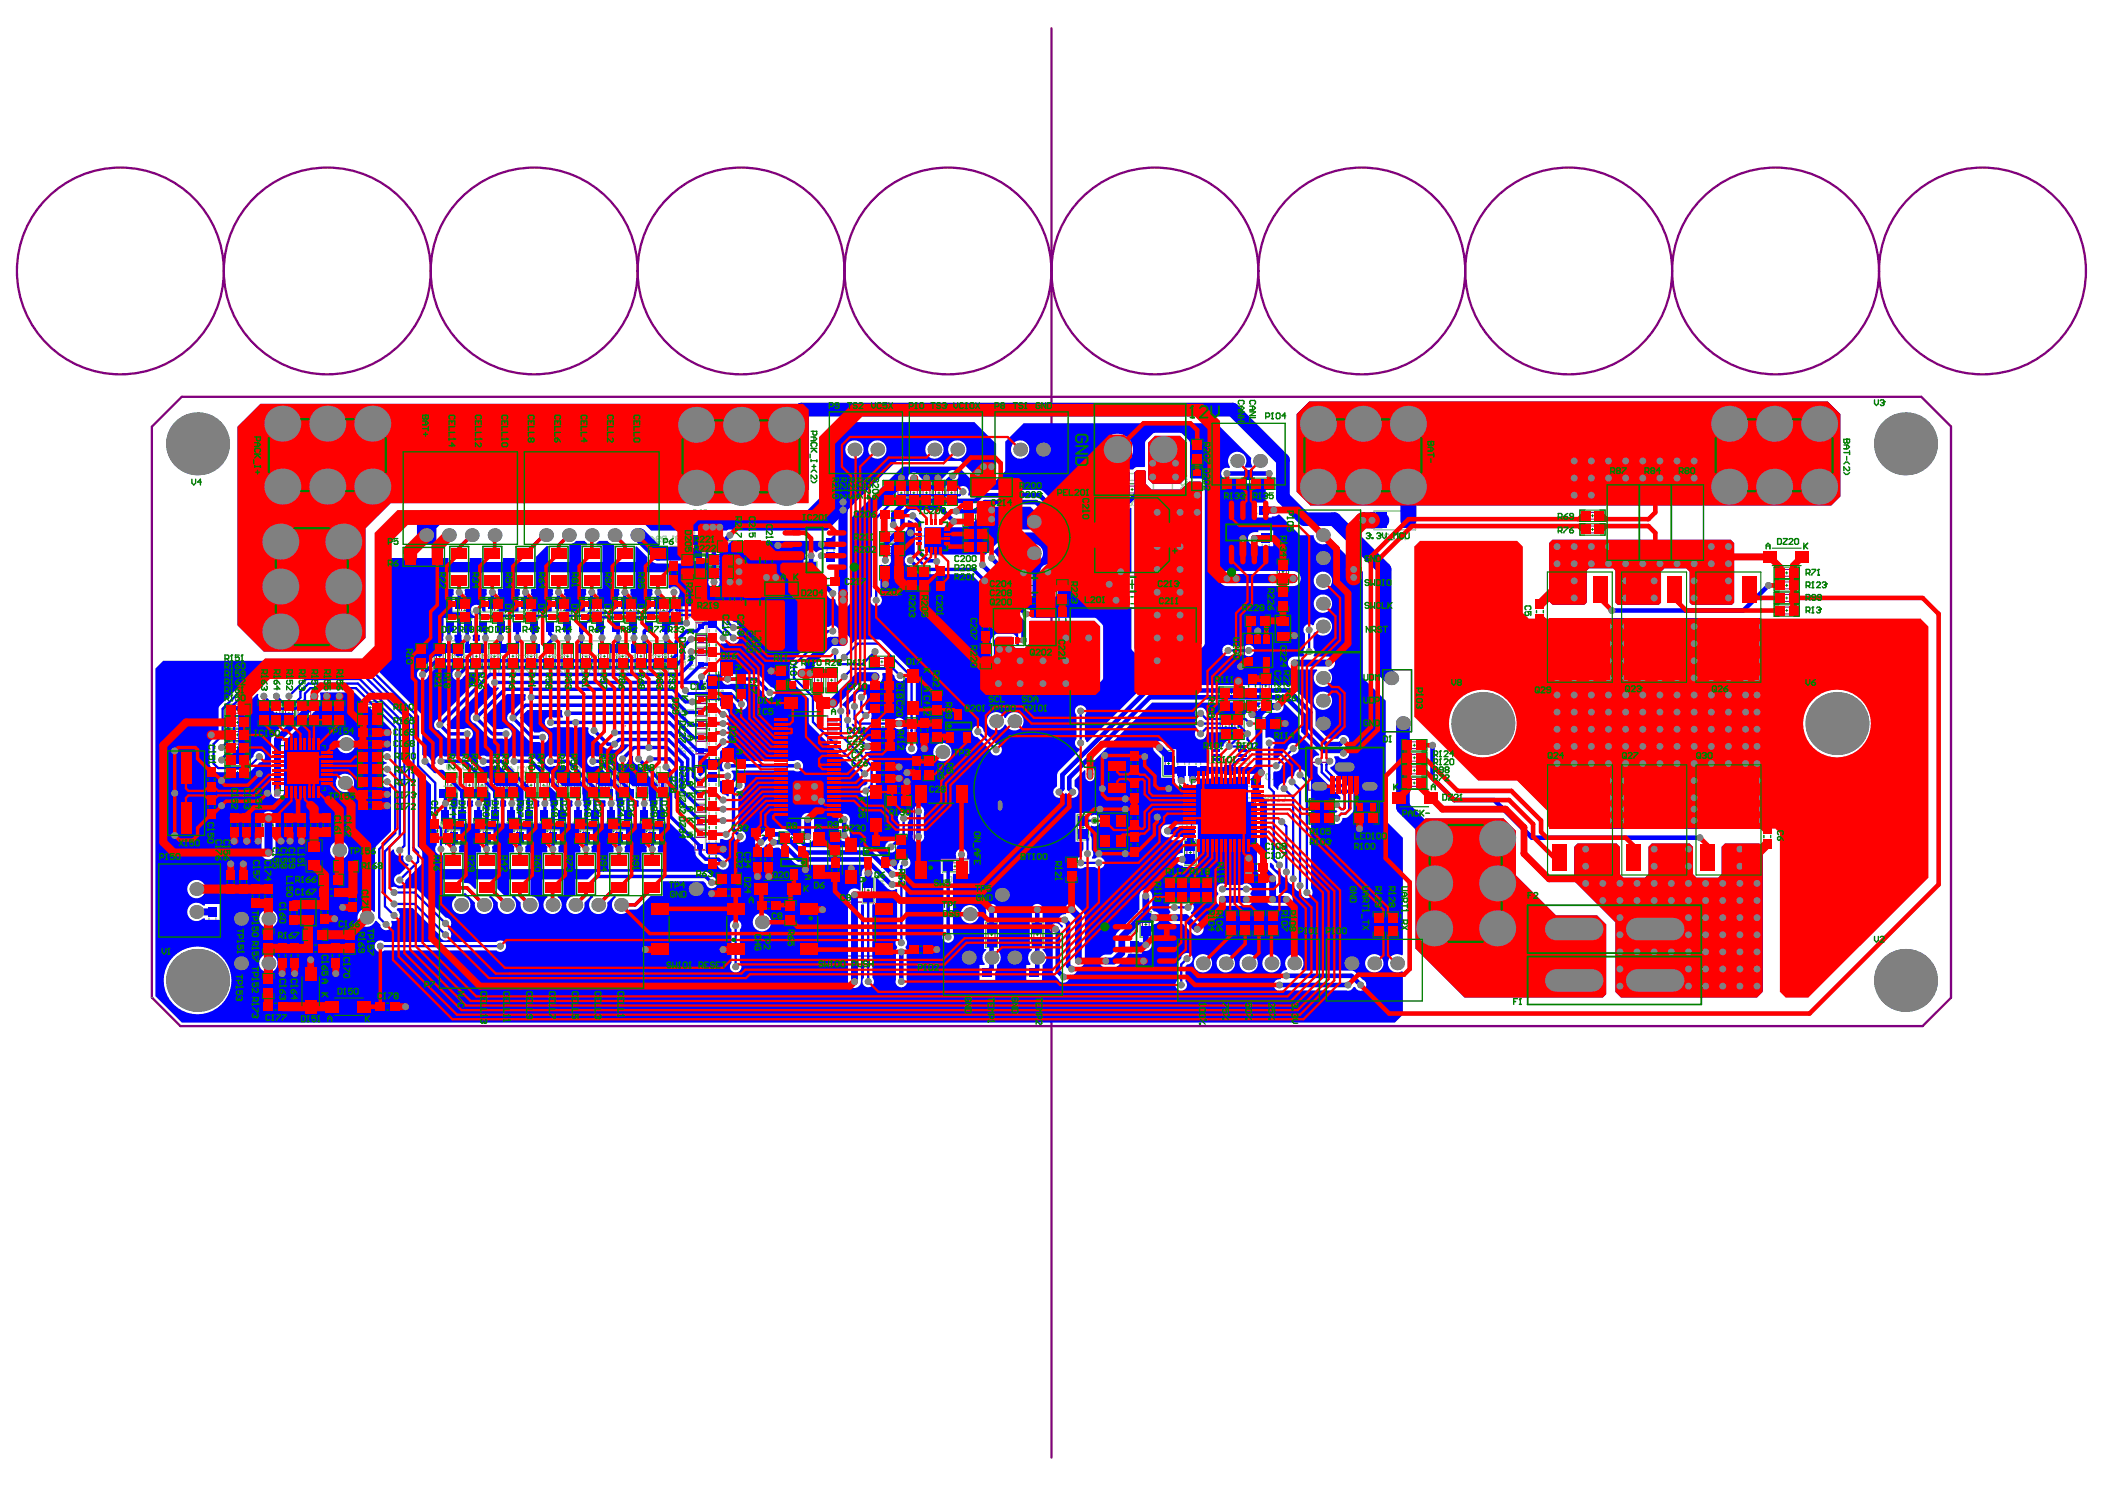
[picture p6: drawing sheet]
<svg xmlns="http://www.w3.org/2000/svg" width="297mm" height="210mm" viewBox="0 0 297 210" stroke-linecap="round" stroke-linejoin="round" font-family="sans-serif">
<g fill="none" stroke="#008000" stroke-width=".14">
<path d="M96.2 78.2h1.6v3.6h-1.6zM97 79.8v.4M99.9 78.2h3.6v1.6h-3.6zM101.2 76.3h3.6v1.6h-3.6zM101.6 79h.3M101.7 78.9v.3M102.8 77.1h.4M103 76.9v.4M105.6 78.9h1.3M106.2 78.2v1.3M113.6 79.2h1.7v3.5h-1.7zM124.1 79.8h3.6v2h-3.6z"/>
<path d="M124.1 75h3.6v1.6h-3.6zM124.1 76.8h3.6v1.6h-3.6zM124.6 67.8h1.6v3.5h-1.6zM125.3 69.5h.3M125.4 69.4v.3M125.7 77.6h.4M125.7 75.8h.4M125.9 75.7v.3M125.9 77.4v.3M126.4 67.8h1.6v3.5h-1.6zM127 69.5h.3M127.2 69.4v.3"/>
<path d="M127.8 79.8h1.6v3.6h-1.6zM128.2 67.8h1.6v3.5h-1.6zM128.8 69.5h.3M129 69.4v.3M129.6 79.8h1.6v3.6h-1.6zM129.9 67.8h1.6v3.5h-1.6zM130.6 69.5h.3M130.7 69.4v.3M131.7 67.8h1.6v3.5h-1.6zM132.3 69.5h.4M132.5 69.4v.3M133.5 67.8h1.6v3.5h-1.6z"/>
<path d="M134.1 69.5h.3M134.3 69.4v.3M135.9 72.2h3.5v2.1h-3.5zM135.9 74.5h3.5v1.6h-3.5zM135.9 76.3h3.5v1.6h-3.5zM137 73.2h1.3M137.5 77.1h.3M137.5 75.3h.3M137.7 72.6v1.3M137.7 75.2v.3M137.7 76.9v.4M153.9 68.2h3.6v1.7h-3.6z"/>
<path d="M155.6 69.1h.3M155.7 68.9v.3M158 68.2h3.5v1.7h-3.5zM159.6 69.1h.3M159.8 68.9v.3M168.1 62h1.6v3.5h-1.6zM168.8 63.7h.3M168.9 63.6v.3M172.3 67.4h3.6v1.7h-3.6zM173.9 68.2h.4M174.1 68.1v.3M176.4 67.4h3.5v1.7h-3.5z"/>
<path d="M178 68.2h.3M178.1 68.1v.3M180.2 78.9h1.6v3.5h-1.6zM222.9 72h3.6v1.6h-3.6zM222.9 73.9h3.6v1.6h-3.6zM224.6 72.8h.3M224.6 74.7h.3M224.7 72.6v.3M224.7 74.5v.3M31.7 99.3h3.6v1.6h-3.6zM33.5 100v.3M36.4 98.8h1.6v3.6h-1.6z"/>
<path d="M38.2 98.8h1.6v3.6h-1.6zM40 98.8h1.6v3.6h-1.6zM41.7 98.8h1.7v3.6h-1.7zM43.5 98.8h1.6v3.6h-1.6zM45.3 98.8h1.6v3.6h-1.6zM47.1 98.8h1.6v3.6h-1.6zM50.4 99h3.6v1.6h-3.6zM52.1 99.8h.3M52.2 99.7v.3M58.7 90.8h1.6v3.5h-1.6zM59.3 92.6h.3M59.5 92.4v.3"/>
<path d="M61.3 90.8h1.6v3.5h-1.6zM61.9 92.6h.3M62.1 92.4v.3M63.8 90.8h1.6v3.5h-1.6zM64.5 92.6h.3M64.6 92.4v.3M64.8 84.4h1.6v3.5h-1.6zM65.4 86.1h.4M65.6 86v.3M66.4 90.8h1.6v3.5h-1.6zM67.1 92.6h.3M67.2 92.4v.3"/>
<path d="M69 90.8h1.6v3.5h-1.6zM69.5 84.4h1.6v3.5h-1.6zM69.6 92.6h.4M69.8 92.4v.3M70.1 86.1h.3M70.3 86v.3M71.6 90.8h1.6v3.5h-1.6zM72.2 92.6h.3M72.4 92.4v.3M74.1 84.4h1.7v3.5h-1.7zM74.1 90.8h1.7v3.5h-1.7zM74.8 92.6h.3"/>
<path d="M74.8 86.1h.3M75 86v.3M75 92.4v.3M76.7 90.8h1.6v3.5h-1.6zM77.4 92.6h.3M77.5 92.4v.3M78.8 84.4h1.6v3.5h-1.6zM79.3 90.8h1.6v3.5h-1.6zM79.5 86.1h.3M79.6 86v.3M80 92.6h.3M80.1 92.4v.3"/>
<path d="M81.9 90.8h1.6v3.5h-1.6zM82.5 92.6h.4M82.7 92.4v.3M83.5 84.4h1.6v3.5h-1.6zM84.1 86.1h.4M84.3 86v.3M84.5 90.8h1.6v3.5h-1.6zM85.1 92.6h.3M85.3 92.4v.3M87 90.8h1.7v3.5h-1.7zM87.7 92.6h.3M87.9 92.4v.3"/>
<path d="M88.2 84.4h1.6v3.5h-1.6zM88.8 86.1h.3M89 86v.3M89.6 90.8h1.6v3.5h-1.6zM90.3 92.6h.3M90.4 92.4v.3M92.2 90.8h1.6v3.5h-1.6zM92.8 92.6h.4M92.8 84.4h1.7v3.5h-1.7zM93 92.4v.3M93.5 86.1h.3M93.7 86v.3"/>
<path d="M94 90.8h1.6v3.5h-1.6zM94.6 92.6h.3M94.6 84.4h1.6v3.5h-1.6zM94.8 92.4v.3M95.3 86.1h.3M95.4 86v.3M96.9 80h.3M98.2 82.7h3.5v1.7h-3.5zM99.8 83.5h.3M99.9 80h3.6v1.6h-3.6zM99.9 83.4v.3M101.6 80.8h.3"/>
<path d="M101.7 80.6v.4M105.6 84.8h1.3M106.2 84.2v1.3M109.5 93.9h1.6v3.5h-1.6zM110.1 95.6h.3M110.3 95.5v.3M114.3 81h.3M114.5 80.8v.3M114.6 94.2h1.6v3.5h-1.6zM115.3 95.9h.3M115.4 95.8v.3M116.5 94.2h1.7v3.5h-1.7z"/>
<path d="M117.2 95.9h.3M117.4 95.8v.3M122.7 92.6h3.5v1.6h-3.5zM124.3 93.4h.3M124.4 93.2v.3M125.3 80.8h1.2M125.9 80.2v1.2M128.5 81.6h.3M128.6 81.5v.3M130.2 81.6h.4M130.4 81.5v.3M131.4 97.4h1.6v3.5h-1.6z"/>
<path d="M132 99.2h.3M132.2 99v.3M138.3 90.8h1.6v3.5h-1.6zM139 92.6h.3M139.1 92.4v.3M145.3 82.6h1.2M145.9 81.9v1.3M149.1 81.8h1.6v3.5h-1.6zM149.8 83.5h.3M149.9 83.4v.3M159.1 82.4h1.3M159.8 81.8v1.3"/>
<path d="M172 98.8h3.5v1.7h-3.5zM172 96.9h3.5v1.6h-3.5zM173.6 97.7h.3M173.6 99.7h.3M173.8 97.6v.3M173.8 99.5v.3M175.7 86.8h3.6v1.6h-3.6zM175.9 98.8h3.5v1.7h-3.5zM177.3 87.6h.3M177.5 99.7h.3M177.5 87.4v.3M177.6 99.5v.3"/>
<path d="M177.8 95h1.6v3.5h-1.6zM178.5 96.8h.3M178.6 96.6v.3M180.2 82.7h1.6v3.6h-1.6zM180.9 84.5h.3M180.9 80.6h.3M181 80.5v.3M181 84.4v.3M250.4 80h3.5v1.6h-3.5zM250.4 83.5h3.5v1.7h-3.5zM250.4 81.8h3.5v1.6h-3.5zM250.4 85.3h3.5v1.6h-3.5z"/>
<path d="M252 86.1h.3M252 84.4h.3M252 80.8h.3M252 82.6h.3M252.1 80.6v.4M252.1 82.4v.3M252.1 84.2v.3M252.1 86v.3M31.7 101.1h3.6v1.6h-3.6zM31.7 102.9h3.6v1.6h-3.6zM31.7 104.6h3.6v1.7h-3.6zM31.7 106.4h3.6v1.6h-3.6z"/>
<path d="M31.7 108.2h3.6v1.6h-3.6zM33.4 109h.3M33.4 107.2h.3M33.4 103.7h.3M33.4 105.4h.3M33.4 101.9h.3M33.4 100.1h.3M33.5 101.7v.4M33.5 103.5v.3M33.5 105.3v.3M33.5 107.1v.3M33.5 108.8v.4"/>
<path d="M37.1 100.6h.3M37.2 100.5v.3M38.8 100.6h.4M39 100.5v.3M40.6 100.6h.3M40.8 100.5v.3M42.4 100.6h.3M42.5 100.5v.3M43.2 118.5h2.3v4.5h-2.3zM44.2 100.6h.3M44.3 100.5v.3M45.9 100.6h.4"/>
<path d="M46.1 100.5v.3M47.7 100.6h.3M47.9 100.5v.3M50.4 100.8h3.6v1.6h-3.6zM50.4 105.9h3.6v1.6h-3.6zM50.4 107.7h3.6v1.6h-3.6zM50.4 109.5h3.6v1.6h-3.6zM52.1 110.3h.3M52.1 106.7h.3M52.1 108.5h.3M52.1 101.6h.3M52.2 101.4v.3"/>
<path d="M52.2 106.6v.3M52.2 108.3v.4M52.2 110.1v.3M62.4 115.4h1.6v3.6h-1.6zM62.9 109h1.6v3.5h-1.6zM63 117.2h.3M63.2 117v.4M63.5 110.8h.3M63.7 110.6v.3M65.4 109h1.7v3.5h-1.7zM66.1 110.8h.3M66.2 110.6v.3"/>
<path d="M66.9 115.4h1.6v3.6h-1.6zM67.2 109h1.6v3.5h-1.6zM67.5 117.2h.4M67.7 117v.4M67.9 110.8h.3M68 110.6v.3M69.8 109h1.6v3.5h-1.6zM70.4 110.8h.4M70.6 110.6v.3M71.6 109h1.6v3.5h-1.6zM71.7 115.4h1.6v3.6h-1.6zM72.2 110.8h.3"/>
<path d="M72.4 117.2h.3M72.4 110.6v.3M72.5 117v.4M74.1 109h1.7v3.5h-1.7zM74.8 110.8h.3M75 110.6v.3M75.9 109h1.6v3.5h-1.6zM76.4 115.4h1.6v3.6h-1.6zM76.6 110.8h.3M76.7 110.6v.3M77 117.2h.4M77.2 117v.4"/>
<path d="M78.5 109h1.6v3.5h-1.6zM79.1 110.8h.4M79.3 110.6v.3M80.3 109h1.6v3.5h-1.6zM80.9 110.8h.3M81.1 115.4h1.6v3.6h-1.6zM81.1 110.6v.3M81.7 117.2h.3M81.9 117v.4M82.9 109h1.6v3.5h-1.6zM83.5 110.8h.3M83.7 110.6v.3"/>
<path d="M84.6 109h1.6v3.5h-1.6zM85.3 110.8h.3M85.4 110.6v.3M85.8 115.4h1.6v3.6h-1.6zM86.4 117.2h.3M86.6 117v.4M87.2 109h1.6v3.5h-1.6zM87.9 110.8h.3M88 110.6v.3M89.8 109h1.6v3.5h-1.6zM90.4 115.4h1.6v3.6h-1.6zM90.4 110.8h.4"/>
<path d="M90.6 110.6v.3M91.1 117.2h.3M91.2 117v.4M92.7 109h1.6v3.5h-1.6zM93.3 110.8h.4M93.5 110.6v.3M109.9 117.4h3.6v1.6h-3.6zM111.5 118.2h.4M111.7 118v.3M117 117.2h1.6v3.5h-1.6zM117.7 119h.3M117.8 118.8v.3"/>
<path d="M125.1 112.2h3.5v1.6h-3.5zM126.4 117.7h1.6v3.5h-1.6zM126.7 113h.3M126.9 112.9v.3M127 119.5h.3M127.2 119.3v.3M127.8 101.3h1.6v3.5h-1.6zM128.5 103h.3M128.6 102.9v.3M130.2 106.6h1.7v3.5h-1.7zM130.9 108.3h.3M131.1 108.2v.3"/>
<path d="M131.4 101.3h1.6v3.5h-1.6zM132 103h.3M132.2 102.9v.3M152 115h1.6v3.5h-1.6zM152.7 116.7h.3M152.8 116.6v.3M164.1 105.9h1.6v3.6h-1.6zM164.7 107.7h.4M164.9 107.5v.4M167.2 118.5h1.6v3.5h-1.6zM172.2 100.8h1.6v3.5h-1.6zM172.8 102.5h.3"/>
<path d="M173 102.4v.3M173.9 100.8h1.6v3.5h-1.6zM174.6 102.5h.3M174.7 102.4v.3M177.2 101.3h3.5v1.6h-3.5zM178.8 102.1h.3M178.9 101.9v.3M184.7 112.7h3.6v1.6h-3.6zM184.7 114.6h3.6v1.6h-3.6zM186.4 115.4h.3M186.4 113.5h.3M186.5 113.3v.4"/>
<path d="M186.5 115.3v.3M191 114.6h3.6v1.6h-3.6zM192.6 115.4h.4M192.8 115.3v.3M197.8 106.1h3.5v1.6h-3.5zM197.8 104.3h3.5v1.6h-3.5zM197.8 107.9h3.5v1.6h-3.5zM197.8 109.6h3.5v1.6h-3.5zM199.4 110.4h.3M199.4 108.7h.3M199.4 106.9h.3M199.4 105.1h.3"/>
<path d="M199.6 105v.3M199.6 106.7v.4M199.6 108.5v.3M199.6 110.3v.3M37.1 131h1.6v3.6h-1.6zM37.1 137.3h1.6v3.6h-1.6zM37.7 139.1h.3M37.7 132.8h.3M37.9 132.7v.3M37.9 138.9v.4M42.7 131.1h3.5v1.6h-3.5zM43.7 120.7h1.3"/>
<path d="M44.3 131.9h.3M44.3 120.1v1.3M44.5 131.7v.3M45 123.3h3.5v1.6h-3.5zM46.6 124.1h.3M46.7 124v.3M47.1 121.4h3.5v1.6h-3.5zM48.5 131.1h1.6v3.5h-1.6zM48.7 122.2h.3M48.8 122v.4M49.2 132.8h.3M49.3 132.7v.3"/>
<path d="M101.1 123.2h3.5v1.6h-3.5zM102.7 124h.3M102.8 123.8v.3M110.7 127h1.7v3.6h-1.7zM111.4 128.8h.3M111.5 128.6v.4M121.7 123.8h1.6v3.6h-1.6zM122.3 125.6h.4M122.5 125.4v.3M133 121.4h3.5v1.6h-3.5zM134.6 122.2h.3M134.8 122v.4"/>
<path d="M139.1 130.1h1.6v3.5h-1.6zM139.8 131.9h.3M139.9 131.7v.3M145.6 130.1h1.6v3.5h-1.6zM146.2 131.9h.3M146.4 131.7v.3M150.4 120.9h1.6v3.6h-1.6zM151 122.7h.4M151.2 122.5v.3M160.9 128.6h1.6v3.6h-1.6zM161.5 130.4h.3M161.7 130.3v.3"/>
<path d="M164.3 123.8h1.6v3.6h-1.6zM164.9 125.6h.3M165.1 125.4v.3M166 123.8h1.6v3.6h-1.6zM166.7 125.6h.3M166.8 125.4v.3M167.8 123.8h1.6v3.6h-1.6zM167.8 120.3h.3M168 120.1v.3M168.5 125.6h.3M168.6 125.4v.3M169.6 123.8h1.6v3.6h-1.6z"/>
<path d="M170.2 125.6h.4M170.4 125.4v.3M173 128.5h1.6v3.5h-1.6zM173.6 130.2h.3M173.8 130.1v.3M174.9 128.5h1.6v3.5h-1.6zM175.5 130.2h.4M175.7 130.1v.3M176.8 128.5h1.7v3.5h-1.7zM177.5 130.2h.3M177.6 130.1v.3M178.8 128.5h1.6v3.5h-1.6z"/>
<path d="M179.4 130.2h.3M179.6 130.1v.3M193.8 128.6h1.6v3.6h-1.6zM194.4 130.4h.3M194.6 130.3v.3M195.7 128.6h1.6v3.6h-1.6zM196.3 130.4h.4M196.5 130.3v.3"/>
</g>
<g fill="none" stroke="#800080" stroke-width=".14">
<path d="M96.6 79h.9v2h-.9zM100.7 78.6h2v.9h-2zM102 76.6h2v1h-2zM105.1 76.8h2.3v4.2h-2.3zM124.5 79.9h2.8v1.8h-2.8zM124.9 68.6h1v1.9h-1zM124.9 75.3h2v1h-2zM124.9 77.1h2v1h-2zM126.7 68.6h1v1.9h-1zM128.5 68.6h.9v1.9h-.9zM130.2 68.6h1v1.9h-1zM132 68.6h1v1.9h-1z"/>
<path d="M133.8 68.6h1v1.9h-1zM136.3 72.3h2.8v1.9h-2.8zM136.7 74.8h1.9v1h-1.9zM136.7 76.6h1.9v1h-1.9zM154.8 68.6h1.9v.9h-1.9zM158.8 68.6h1.9v.9h-1.9zM168.5 62.8h.9v1.9h-.9zM173.1 67.8h2v.9h-2zM177.2 67.8h1.9v.9h-1.9zM180.5 79.7h1v1.9h-1zM223.8 72.3h1.9v.9h-1.9zM223.8 74.2h1.9v1h-1.9z"/>
<path d="M32.6 99.7h1.9v.9h-1.9zM36.7 99.7h1v1.9h-1zM38.5 99.7h1v1.9h-1zM40.3 99.7h1v1.9h-1zM42.1 99.7h.9v1.9h-.9zM43.8 99.7h1v1.9h-1zM45.6 99.7h1v1.9h-1zM47.4 99.7h1v1.9h-1zM51.3 99.3h1.9v1h-1.9zM59 91.6h1v1.9h-1zM61.6 91.6h.9v1.9h-.9zM64.2 91.6h.9v1.9h-.9z"/>
<path d="M65.1 85.2h1v1.9h-1zM66.7 91.6h1v1.9h-1zM69.3 91.6h1v1.9h-1zM69.8 85.2h1v1.9h-1zM71.9 91.6h1v1.9h-1zM74.5 91.6h.9v1.9h-.9zM74.5 85.2h.9v1.9h-.9zM77 91.6h1v1.9h-1zM79.1 85.2h1v1.9h-1zM79.6 91.6h1v1.9h-1zM82.2 91.6h1v1.9h-1zM83.8 85.2h1v1.9h-1z"/>
<path d="M84.8 91.6h1v1.9h-1zM87.4 91.6h.9v1.9h-.9zM88.5 85.2h1v1.9h-1zM89.9 91.6h1v1.9h-1zM92.5 91.6h1v1.9h-1zM93.2 85.2h.9v1.9h-.9zM94.3 91.6h1v1.9h-1zM94.9 85.2h1v1.9h-1zM99 83.1h1.9v.9h-1.9zM100.7 80.3h2v1h-2zM105.1 82.7h2.3v4.2h-2.3zM109.8 94.7h.9v1.9h-.9z"/>
<path d="M114 80h.9v1.9h-.9zM114.9 95h1v1.9h-1zM116.9 95h.9v1.9h-.9zM123.5 92.9h1.9v1h-1.9zM128.2 80.6h.9v2h-.9zM129.9 80.6h1v2h-1zM131.7 98.2h1v1.9h-1zM138.6 91.6h1v1.9h-1zM143.8 81.5h4.2v2.2h-4.2zM149.4 82.6h1v1.9h-1zM157.7 81.3h4.1v2.2h-4.1zM172.8 99.2h1.9v.9h-1.9z"/>
<path d="M172.8 97.2h1.9v1h-1.9zM176.5 87.1h2v1h-2zM176.7 99.2h1.9v.9h-1.9zM178.1 95.8h1v1.9h-1zM180.5 83.5h1v2h-1zM251.2 80.3h1.9v1h-1.9zM251.2 82.1h1.9v1h-1.9zM251.2 83.9h1.9v.9h-1.9zM251.2 85.6h1.9v1h-1.9zM32.6 101.4h1.9v1h-1.9zM32.6 103.2h1.9v1h-1.9zM32.6 105h1.9v.9h-1.9z"/>
<path d="M32.6 106.7h1.9v1h-1.9zM32.6 108.5h1.9v1h-1.9zM38.8 104.4h7.9v7.9h-7.9zM43.5 119.5h1.6v2.5h-1.6zM51.3 108h1.9v1h-1.9zM51.3 109.8h1.9v1h-1.9zM51.3 101.1h1.9v1h-1.9zM51.3 106.3h1.9v.9h-1.9zM62.7 116.2h1v2h-1zM63.2 109.8h1v1.9h-1zM65.8 109.8h.9v1.9h-.9zM67.2 116.2h1v2h-1z"/>
<path d="M67.5 109.8h1v1.9h-1zM70.1 109.8h1v1.9h-1zM71.9 109.8h1v1.9h-1zM72.1 116.2h.9v2h-.9zM74.5 109.8h.9v1.9h-.9zM76.2 109.8h1v1.9h-1zM76.7 116.2h1v2h-1zM78.8 109.8h1v1.9h-1zM80.6 109.8h1v1.9h-1zM81.4 116.2h1v2h-1zM83.2 109.8h.9v1.9h-.9zM84.9 109.8h1v1.9h-1z"/>
<path d="M86.1 116.2h.9v2h-.9zM87.5 109.8h1v1.9h-1zM90.1 109.8h1v1.9h-1zM90.8 116.2h.9v2h-.9zM93 109.8h1v1.9h-1zM110.7 117.7h2v1h-2zM111.1 107.7h-1.4v.3h1.4M111.1 109.6h-1.4v.4h1.4M111.1 101h5.7v14.4h-5.7zM111.1 109h-1.4v.3h1.4M111.1 101.4h-1.4v.3h1.4M111.1 102h-1.4v.3h1.4"/>
<path d="M111.1 102.6h-1.4v.4h1.4M111.1 103.3h-1.4v.3h1.4M111.1 103.9h-1.4v.3h1.4M111.1 104.5h-1.4v.4h1.4M111.1 105.2h-1.4v.3h1.4M111.1 105.8h-1.4v.3h1.4M111.1 106.4h-1.4v.4h1.4M111.1 107.1h-1.4v.3h1.4M111.1 108.4h-1.4v.3h1.4M111.1 110.3h-1.4v.3h1.4M111.1 110.9h-1.4v.3h1.4M111.1 111.5h-1.4v.4h1.4"/>
<path d="M111.1 112.2h-1.4v.3h1.4M111.1 112.8h-1.4v.3h1.4M111.1 113.4h-1.4v.4h1.4M111.1 114.1h-1.4v.3h1.4M111.1 114.7h-1.4v.3h1.4M116.8 107.7h1.3v.3h-1.3M116.8 109.6h1.3v.4h-1.3M116.8 109h1.3v.3h-1.3M116.8 114.7h1.3v.3h-1.3M116.8 101.4h1.3v.3h-1.3M116.8 102h1.3v.3h-1.3M116.8 102.6h1.3v.4h-1.3"/>
<path d="M116.8 103.3h1.3v.3h-1.3M116.8 103.9h1.3v.3h-1.3M116.8 104.5h1.3v.4h-1.3M116.8 105.2h1.3v.3h-1.3M116.8 105.8h1.3v.3h-1.3M116.8 106.4h1.3v.4h-1.3M116.8 107.1h1.3v.3h-1.3M116.8 108.4h1.3v.3h-1.3M116.8 110.3h1.3v.3h-1.3M116.8 110.9h1.3v.3h-1.3M116.8 111.5h1.3v.4h-1.3M116.8 112.2h1.3v.3h-1.3"/>
<path d="M116.8 112.8h1.3v.3h-1.3M116.8 113.4h1.3v.4h-1.3M116.8 114.1h1.3v.3h-1.3M117.4 118h.9v1.9h-.9zM125.9 112.5h1.9v1h-1.9zM126.7 118.5h1v1.9h-1zM128.2 102.1h.9v1.9h-.9zM130.6 107.4h.9v1.9h-.9zM131.7 102.1h1v1.9h-1zM152.3 115.8h1v1.9h-1zM164.4 106.7h1v2h-1zM167.5 119.3h1v1.9h-1z"/>
<path d="M172.5 101.6h1v1.9h-1zM174.3 101.6h.9v1.9h-.9zM178 101.6h1.9v.9h-1.9zM185.5 110.8l.2-.2h.9a.32 .32 0 0 1 .4 .3 .32 .32 0 0 1-.4 .3h-.9a.32 .32 0 0 1-.2-.4zM185.5 113h2v1h-2zM185.5 115h2v.9h-2zM188.8 108l.2-.1h1.4a.32 .32 0 0 1 .4 .3 .32 .32 0 0 1-.4 .3h-1.4a.32 .32 0 0 1-.2-.5zM191.8 115h2v.9h-2zM192.6 110.8l.3-.2h.8a.32 .32 0 0 1 .4 .3 .32 .32 0 0 1-.4 .3h-.8a.32 .32 0 0 1-.3-.4zM198.6 104.6h1.9v1h-1.9zM198.6 106.4h1.9v1h-1.9zM198.6 108.2h1.9v1h-1.9z"/>
<path d="M198.6 110h1.9v.9h-1.9zM37.4 131.9h1v1.9h-1zM37.4 138.1h1v2h-1zM43.5 131.4h1.9v.9h-1.9zM45.8 123.6h1.9v1h-1.9zM47.9 121.7h1.9v1h-1.9zM48.8 131.9h1v1.9h-1zM101.9 123.5h1.9v1h-1.9zM111.1 127.8h.9v2h-.9zM122 124.6h1v1.9h-1zM133.8 121.7h1.9v1h-1.9zM139.4 130.9h1v1.9h-1z"/>
<path d="M145.9 130.9h1v1.9h-1zM150.7 121.7h1v1.9h-1zM161.2 129.4h1v2h-1zM164.6 124.6h1v1.9h-1zM166.4 124.6h.9v1.9h-.9zM168.1 124.6h1v1.9h-1zM169.9 124.6h1v1.9h-1zM173.3 129.3h1v1.9h-1zM175.2 129.3h1v1.9h-1zM177.2 129.3h.9v1.9h-.9zM179.1 129.3h1v1.9h-1zM194.1 129.4h1v2h-1z"/>
<path d="M196 129.4h1v2h-1z"/>
</g>
<g fill="none" stroke="#800080" stroke-width=".19">
<path d="M154.5 70.2h8.9l1.6 1.7v7.2l-1.6 1.7h-8.9zM98.2 87.9h1.5v6.3h-1.5zM98.2 90.7h1.5M98.2 96.4h1.5v9.9h-1.5zM98.2 100h1.5M98.2 99.2h1.5M98.2 98.2h1.5M98.2 92.4h1.5M98.2 91.4h1.5M98.2 89.7h1.5M108.2 84.4h8v7.6h-8zM151 85.8h17.8v16.4h-17.8z"/>
<path d="M175.6 89.9h3.8v3.8h-3.8zM195.1 94.5h4.1v8.7h-4.1zM23.7 107.3h5.2v9.2h-5.2zM98.1 108.2h1.5v11.7h-1.5zM98.1 118.1h1.5M98.1 117.1h1.5M98.1 115.3h1.5M98.1 114.6h1.5M98.1 111.8h1.5M98.1 113.5h1.5M98.1 112.8h1.5M98.1 111h1.5"/>
<path d="M98.1 110h1.5M98.1 116.3h1.5M98.2 104.6h1.5M98.2 103.5h1.5M98.2 101.8h1.5M98.2 101h1.5M98.2 102.8h1.5M129 113.6h7.6v7.6h-7.6zM139.9 105.6a8.1 8.1 0 0 1 13.1 2.6h1.6v6.4h-1.6a8.1 8.1 0 0 1-12 3.5 8.1 8.1 0 0 1-1.1-12.5zM154.6 114.6h.1M155.4 115.2h3.2v4.1h-3.2zM156.7 107.5h1.9v4.1h-1.9z"/>
<path d="M168.1 110h9.1v9h-9.1zM94.7 127.3h7.6v7.6h-7.6zM115.6 127.3h7.7v7.6h-7.7z"/>
<circle cx="145.9" cy="75.8" r="5.1"/>
</g>
<path d="M39.5 105.2h6.4v6.3h-6.4zM184.7 107.5h2.5v-1.7h5.1v1.7h2.5v4h-10.1z" fill="none" stroke="#800080" stroke-width=".16"/>
<g fill="none" stroke="#800080" stroke-width=".32">
<path d="M148.4 4v201.6M21.4 60.2l4.3-4.2h245.4l4.2 4.2v80.5l-4 4h-245.8l-4.1-4z"/>
<circle cx="17" cy="38.2" r="14.6"/>
<circle cx="46.2" cy="38.2" r="14.6"/>
<circle cx="75.4" cy="38.2" r="14.6"/>
<circle cx="104.6" cy="38.2" r="14.6"/>
<circle cx="133.8" cy="38.2" r="14.6"/>
<circle cx="163" cy="38.2" r="14.6"/>
<circle cx="192.2" cy="38.2" r="14.6"/>
<circle cx="221.4" cy="38.2" r="14.6"/>
<circle cx="250.6" cy="38.2" r="14.6"/>
<circle cx="279.8" cy="38.2" r="14.6"/>
</g>
<path d="M21.4 140.7h.1" fill="none" stroke="#808080" stroke-width=".14"/>
<g fill="#c0c073">
<path d="M73 109.5l1 .6-1 .7z"/>
<path d="M77.7 109.5l1 .6-1 .7z"/>
<path d="M82.4 109.5l.9 .6-.9 .7z"/>
<path d="M64.2 93.2l.9-.6v1.2z"/>
<path d="M78.2 93.2l.9-.6v1.2z"/>
<path d="M82.9 93.2l.9-.6v1.2z"/>
<path d="M87.5 93.2l1-.6v1.2z"/>
<path d="M68.4 109.5l.9 .6-.9 .7z"/>
<path d="M63.7 109.5l.9 .6-.9 .7z"/>
<path d="M87.1 109.5l.9 .6-.9 .7z"/>
<path d="M91.7 109.5l1 .6-1 .7z"/>
<path d="M68.8 93.2l1-.6v1.2z"/>
<path d="M73.5 93.2l1-.6v1.2z"/>
<path d="M92.2 93.2l1-.6v1.2z"/>
</g>
<path d="M21.4 140.7h.1" fill="none" stroke="#808080" stroke-width=".14"/>
<g fill="none" stroke="#c0c073" stroke-width=".19">
<path d="M63.5 77.1h2.6v5.8h-2.6zM67.3 79.2v.4l-.2 .1h-.2l-.2-.1v-.4h.8M67.3 79.5l.2 .2M68.1 77.1h2.7v5.8h-2.7zM71.9 79.2v.4l-.1 .1h-.3l-.1-.1v-.4h.8M71.9 79.5l.3 .2M72.8 77.1h2.7v5.8h-2.7zM76.6 79.2v.4l-.1 .1h-.3l-.1-.1v-.4h.8M76.6 79.5l.3 .2M77.5 77.1h2.7v5.8h-2.7zM81.3 79.2v.4l-.1 .1h-.3l-.1-.1v-.4h.8M81.3 79.5l.3 .2"/>
<path d="M82.2 77.1h2.6v5.8h-2.6zM86 79.2v.4l-.2 .1h-.2l-.2-.1v-.4h.8M86 79.5l.2 .2M86.8 77.1h2.7v5.8h-2.7zM90.6 79.2v.4l-.1 .1h-.3l-.1-.1v-.4h.8M90.6 79.5l.3 .2M91.5 77.1h2.7v5.8h-2.7zM91.8 76.2l.2-.1h.4v.2l-.2 .2h-.2zM91.8 75.7l.6 .4M92.6 76.1h.4l.2-.2-.2-.2h-.2l-.2 .1v.5l.2 .2h.2l.2-.2M93.7 76.2l-.3 .3M94 76.2h-.4l-.2-.1v-.3l.2-.1h.4v.8"/>
<path d="M94.6 77.1h2.6v5.8h-2.6zM94.8 76.5h.3M94.9 75.7h.1M94.9 75.7v.8M94.9 75.7l.2 .1M95.3 75.9h.1M95.3 75.9l.2 .2M95.5 76.1l-.2 .1 .2 .3h.2l.2-.2M95.5 76.1h.1M95.9 75.8l-.2-.1h-.2l-.2 .2M96.3 76.5h.3M96.4 75.7h.1"/>
<path d="M96.4 75.7l.2 .1M96.4 75.7v.8M97.1 76.2l-.3 .3M97.4 76.2h-.4l-.2-.1v-.3l.2-.1h.4v.8M97.9 72h.3l.1 .1v.5l-.1 .2h-.3l-.1-.2v-.5zM98 75v.3M98 78.9v.3M98.7 72.8h.3M98.8 72h.1M98.8 72v.8M98.8 72l.2 .1M99 75v.3"/>
<path d="M99 78.9v.3M99.2 72.1l.2-.1h.2l.2 .1v.5l-.2 .2h-.2l-.2-.2M112.7 79.5v.4l-.1 .2h-.3l-.1-.2v-.4h.8M112.7 79.8l.3 .3M116.7 77.4v.3M117.7 77.4v.3M118.8 77.6l-.2 .1v.3l.2 .1h.1l.5-.5v.5M118.8 76.5l-.2-.1v-.3l.2-.1h.5l.1 .1v.3l-.1 .1M118.8 76.8l-.2 .1v.3l.2 .1h.1l.5-.5v.5M118.8 78.4l-.2 .1v.3l.2 .1h.1l.5-.5v.5M127.2 75.6h5.8v2.7h-5.8zM133.7 76.5h.6v.4l-.3-.2-.3 .2v.2l.2 .2h.2l.2-.2"/>
<path d="M134.7 77.3h.2M134.8 76.5h.1M134.8 76.5v.8M134.8 76.5l.1 .1M135.7 76.6l-.1-.1h-.3l-.1 .1v.1l.5 .6h-.5M136.3 77l-.3 .3M136.5 77h-.4l-.1-.1v-.3l.1-.1h.4v.8M154.2 67.2h.4l.2-.1-.2-.3h-.2l-.2 .1v.6l.2 .1h.2l.2-.1M154.4 70.9h.5l-.4-.4v.8M155 66.9l.2-.1h.2l.2 .1v.6l-.2 .1h-.2l-.2-.1zM155.3 71.3h.3M155.4 70.5h.1"/>
<path d="M155.4 70.5v.8M155.4 70.5l.2 .1M156.4 66.9l-.2-.1h-.2l-.2 .1v.2l.6 .5h-.6M156.4 70.6l-.2-.1h-.2l-.2 .1v.2l.6 .5h-.6M156.6 66.9l.2-.1h.2l.2 .1v.6l-.2 .1h-.2l-.2-.1M156.9 71l-.3 .3M157.2 71h-.4l-.2-.1v-.3l.2-.1h.4v.8M158.4 70.9h.4l.1-.1-.1-.3h-.3l-.1 .1v.6l.1 .1h.3l.1-.1M159.2 70.6l.1-.1h.3l.2 .1v.6l-.2 .1h-.3l-.1-.1zM159.6 67.8h.3M159.6 66.8h.3M160.6 70.6l-.2-.1h-.2l-.2 .1v.2l.6 .5h-.6"/>
<path d="M161.1 71l-.3 .3M161.4 71h-.4l-.2-.1v-.3l.2-.1h.4v.8M162.8 65.7h2.6v5.8h-2.6zM166.7 68.9l.1-.2h.6l.1 .2v.2l-.1 .2h-.6l-.1-.2zM166.8 67.9l-.1 .2v.2l.1 .2h.2l.5-.6v.6M167.2 67.1v.4l-.1 .2h-.3l-.1-.2v-.4h.8M167.2 67.4l.3 .3M167.5 69.9h-.8l.4-.4v.6M175.7 67.9v.3M176.7 67.9v.3M177.2 71.5h.3M177.2 72.4h.3"/>
<path d="M178.1 76.8v.3M179.1 76.8v.3M193.9 72.1h5.8v2.6h-5.8zM196 75.5l-.1-.2h-.3l-.1 .2v.1l.5 .5h-.5M196.3 75.6h.1M196.3 75.6l.1 .1M196.4 75.7l-.1 .2 .1 .2h.3l.1-.1M196.4 75.7h.1M196.8 75.5l-.1-.2h-.3l-.1 .3M197.2 76.1h.3M197.3 75.3h.1M197.3 75.3l.2 .2"/>
<path d="M197.3 75.3v.8M198 75.9l-.3 .2M198.3 75.9h-.4l-.2-.2v-.2l.2-.2h.4v.8M61 95.1h.2M61.1 94.3h.1M61.1 94.3v.8M61.1 94.3l.1 .2M61.6 95.1h.3M61.8 94.3h.1M61.8 94.3v.8M61.8 94.3l.1 .2M62.7 94.3h-.5v.2l.5 .5v.1h-.5"/>
<path d="M63.1 94.3h.4v.8h-.4l-.1-.1v-.5zM65.9 84.5h.1M65.9 85.2h.1M65.9 85.2h.8M65.9 83.7l.2-.2h.5l.1 .2v.2l-.1 .2h-.5l-.2-.2zM65.9 84.5h.8M66.1 84.4l-.2 .1M66.1 85l-.2 .2M66.5 83.8l.2 .3M66.7 84.4v.2M66.7 85v.3M66.9 80l-.2 .1v.3l.2 .1h.1l.5-.5v.5"/>
<path d="M67.5 81.2h-.8l.4-.4v.5M68.1 94.6h.1M68.1 94.6l.1 .1M68.2 94.7l-.1 .2 .1 .2h.3l.1-.1M68.2 94.7h.2M68.6 94.5l-.1-.2h-.3l-.1 .3M69 95.1h.3M69.2 94.3h.1M69.2 94.3l.1 .2M69.2 94.3v.8M70.1 94.3h-.5v.2l.5 .5v.1h-.5M70.5 94.3h.4v.8h-.4l-.1-.1v-.5z"/>
<path d="M70.6 84.5h.1M70.6 83.7l.1-.2h.6l.1 .2v.2l-.1 .2h-.6l-.1-.2zM70.6 84.5h.8M70.7 85l-.1 .2v.2l.3 .2M70.7 84.4l-.1 .1M70.9 85.6h.1M71 85.4l-.1 .2M71 85.3v.1M71.1 83.8l.3 .3M71.3 85l.1 .2v.2l-.1 .2-.3-.2M71.4 84.4v.2M71.5 80l-.1 .1v.3l.3 .1"/>
<path d="M71.7 80.5h.1M71.8 80.4l-.1 .1M71.8 80.3v.1M72.1 80.8l.1 .1v.3l-.1 .1h-.3l-.1-.1 .1-.4h-.4v.5M72.1 80l.1 .1v.3l-.1 .1-.3-.1M72.8 94.3h.5v.4l-.3-.1-.2 .1v.3l.1 .1h.3l.1-.1M73.7 95.1h.3M73.9 94.3h.1M73.9 94.3v.8M73.9 94.3l.1 .2M74.8 94.3h-.5v.2l.5 .5v.1h-.5M75.2 94.3h.4v.8h-.4l-.1-.1v-.5z"/>
<path d="M75.3 84.5h.1M75.3 83.7l.1-.2h.5l.2 .2v.2l-.2 .2h-.5l-.1-.2zM75.3 84.5h.8M75.4 84.4l-.1 .1M75.8 83.8l.3 .3M75.9 85l.2 .2v.2l-.2 .2h-.2l-.2-.2 .2-.4h-.4v.6M76.1 80.9h.1M76.1 84.4v.2M76.1 80.9h.8M76.2 80.8l-.1 .1M76.8 80l.1 .1v.3l-.1 .1h-.3l-.1-.1 .1-.4h-.4v.5M76.9 80.8v.3"/>
<path d="M78 94.3h-.5v.2l.5 .5v.1M78.4 95.1h.3M78.5 94.3h.1M78.5 94.3v.8M78.5 94.3l.2 .2M79.5 94.3h-.6v.2l.6 .5v.1h-.6M79.9 94.3h.4v.8h-.4l-.2-.1v-.5zM80 84.5h.1M80 83.7l.1-.2h.5l.2 .2v.2l-.2 .2h-.5l-.1-.2zM80 84.5h.8M80.1 84.4l-.1 .1M80.4 85.2l-.2-.2-.2 .2v.2l.1 .2 .3-.2"/>
<path d="M80.4 85.2l.1-.2 .3 .2v.2l-.2 .2-.2-.2M80.4 85.2v.2M80.5 83.8l.3 .3M80.8 84.4v.2M81.2 80l-.4 .5M81.2 80h.2l.2 .1v.3l-.2 .1-.2-.1zM81.2 80.8h.2l.2 .1v.3l-.2 .1-.2-.1zM81.2 80.8l-.4 .5M82.1 94.7h.4l.2-.1-.2-.3h-.2l-.2 .2v.5l.2 .1h.2l.2-.1M83.1 95.1h.2M83.2 94.3h.1M83.2 94.3v.8"/>
<path d="M83.2 94.3l.1 .2M84.1 94.3h-.5v.2l.5 .5v.1h-.5M84.5 94.3h.4v.8h-.4l-.1-.1v-.5zM84.6 85.3h.1M84.6 83.7l.2-.2h.5l.1 .2v.2l-.1 .2h-.5l-.2-.2zM84.6 85.3h.8M84.8 84.4l-.2 .1v.3l.2 .1h.1l.5-.5v.5M84.8 85.2l-.2 .1M85.2 83.8l.2 .3M85.4 80v.5h.2l.5-.5h.1M85.4 85.2v.2M86.1 80.8l.1 .1v.3l-.1 .1h-.3l-.1-.1 .1-.4h-.4v.5"/>
<path d="M86.7 94.6h.1M86.7 94.6l.1 .1M86.8 94.7l-.1 .2 .1 .2h.3l.1-.1M86.8 94.7h.1M87.2 94.5l-.1-.2h-.3l-.1 .3M88 94.5l-.1-.2h-.3l-.1 .2v.1l.5 .5h-.5M88.8 94.3h-.5v.2l.5 .5v.1h-.5M89.2 94.3h.4v.8h-.4l-.1-.1v-.5zM89.3 83.7l.1-.2h.6l.1 .2v.2l-.1 .2h-.6l-.1-.2zM89.4 84.4l-.1 .1v.3l.1 .1h.2l.5-.5v.5M89.8 83.8l.3 .3M90 85.2l.1 .1v.3l-.1 .1h-.3l-.1-.1 .1-.4h-.4v.5"/>
<path d="M90.5 80.1l-.1-.1-.3 .1v.3l.1 .1 .3-.1M90.5 80.1l.1-.1 .3 .1v.3l-.1 .1-.3-.1M90.5 80.1v.3M90.6 85.3h.1M90.6 83.7l.1-.2h.6l.1 .2v.2l-.1 .2h-.6l-.1-.2zM90.6 85.3h.8M90.7 84.4l-.1 .1v.3l.3 .1M90.7 85.2l-.1 .1M90.8 80.8l.1 .1v.3l-.1 .1h-.3l-.1-.1 .1-.4h-.4v.5M90.9 84.9h.1M91 84.8l-.1 .1M91 84.6v.2"/>
<path d="M91.1 83.8l.3 .3M91.3 84.4l.1 .1v.3l-.1 .1-.3-.1M91.3 94.3h.6v.4l-.4-.1-.2 .1v.3l.2 .1h.2l.2-.1M91.4 85.2v.2M92.7 94.5l-.1-.2h-.3l-.2 .2v.1l.6 .5h-.6M93.5 94.3h-.5v.2l.5 .5v.1h-.5M93.9 94.3h.4v.8h-.4l-.1-.1v-.5zM95.9 100h.8v.4l-.1 .1h-.6l-.1-.1zM95.9 92.6h.8v.4l-.1 .1h-.6l-.1-.1zM95.9 93.4v.5h.1l.6-.5h.1v.5M95.9 94.2v.5h.1l.6-.5h.1M97 92.7h.8"/>
<path d="M97.2 86.6h.8M97.4 88.7v.5M97.4 93.9v.5M97.4 92.9l.4 .4M97.6 92.7l-.6 .6M97.6 86.7l.4 .4M97.7 86.6l-.5 .5M97.8 93.9h-.5l-.3 .2 .3 .3h.5M97.8 88.7h-.5l-.3 .3 .3 .2h.5M98 82.4h.1M98 83.1h.1M98 82.4h.8"/>
<path d="M98 83.1h.8M98.1 87.7h1.6M98.1 82l-.1-.1v-.3l.1-.1h.6l.1 .1v.3l-.1 .1M98.1 82.3l-.1 .1M98.1 82.9l-.1 .2M98.1 99.8h1.7M98.1 96.2h1.7M98.1 91.2h1.7M98.2 87.9v2.8M98.2 96.4v2.8M98.2 100v2.8M98.2 91.4v2.8"/>
<path d="M98.5 85h.8v.4l-.1 .1h-.6l-.1-.1zM98.5 85.8v.5h.1l.6-.5h.1v.5M98.8 82.3v.2M98.8 82.9v.3M99.2 86.6l.1 .1v.3l-.1 .1h-.3l-.1-.1 .1-.4h-.4v.5M99.7 87.9h.1M99.7 87.9v2.8M99.7 100v2.8M99.7 96.4v2.8M99.7 91.4v2.8M100.1 88.8v.3M100.1 92.9v.3"/>
<path d="M100.1 96.6h.8M100.5 96.7l.4 .4M100.5 98.2v.5M100.6 96.6l-.5 .5M100.9 98.2h-.5l-.3 .3 .3 .2h.5M101 88.8v.3M101 92.9v.3M101.2 96.6h.8v.4l-.1 .1h-.5l-.2-.1zM101.2 97.4v.5h.2l.5-.5h.1v.5M101.6 98.3l.2-.1 .2 .1v.3l-.1 .1-.3-.1M101.6 98.3l-.1-.1-.3 .1v.3l.2 .1 .2-.1M101.6 98.3v.3"/>
<path d="M112.3 80.3l-.1 .2v.2l.1 .2h.2l.5-.6v.6M112.3 81.1l-.1 .2v.2l.1 .2h.2l.5-.6v.6M112.9 81.9l.1 .2v.2l-.1 .2h-.3l-.1-.2 .1-.4h-.4v.6M144.4 84.5h.5v.4l-.2-.1-.3 .1v.3l.1 .1h.3l.1-.1M145.2 84.6l.1-.1h.3l.1 .1v.6l-.1 .1h-.3l-.1-.1zM146.5 84.6l-.1-.1h-.3l-.1 .1v.2l.5 .5h-.5M146.8 84.6l.1-.1h.3l.1 .1v.6l-.1 .1h-.3l-.1-.1M159.6 85.2h.3M159.6 84.2h.3M163.6 82h.1M163.6 82l.1 .2M163.7 82.2l-.1 .1 .1 .3h.3l.1-.2"/>
<path d="M163.7 82.2h.1M164.1 84.5l-.2-.1h-.2l-.2 .1v.1l.6 .6h-.6M164.1 81.9l-.1-.1h-.3l-.1 .2M164.5 85.2h.2M164.6 84.4h.1M164.6 84.4v.8M164.6 84.4l.1 .1M164.9 81.9l-.1-.1h-.3l-.1 .1v.1l.5 .6h-.5M165.6 84.5l-.2-.1h-.2l-.2 .1v.1l.6 .6h-.6M165.7 81.9l-.1-.1h-.3l-.1 .1v.1l.5 .6h-.5M165.8 84.5l.2-.1h.2l.2 .1v.5l-.2 .2h-.2l-.2-.2M166 81.9l.1-.1h.3l.1 .1v.5l-.1 .2h-.3l-.1-.2"/>
<path d="M63.1 107.9l.1-.1h.3l.1 .1v.5l-.1 .2h-.3l-.1-.2zM64 108.6h.3M64.2 107.8h.1M64.2 107.8v.8M64.2 107.8l.1 .1M65.1 107.8h-.5v.1l.5 .5v.2h-.5M65.4 107.9l.1-.1h.4v.8h-.4l-.1-.2zM67.7 108.3l-.2-.1h-.2l-.2 .1v.2l.6 .5h-.6M68.1 109h.2M68.2 108.2h.1M68.2 108.2v.8M68.2 108.2l.1 .1"/>
<path d="M69.1 108.2h-.5v.1l.5 .6v.1h-.5M69.6 108.2h.4v.8h-.4l-.2-.1v-.6zM72 108.6h.5l-.4-.4v.8M72.9 109h.3M73 108.2h.1M73 108.2v.8M73 108.2l.2 .1M74 108.2h-.6v.1l.6 .6v.1h-.6M74.4 108.2h.4v.8h-.4l-.1-.1v-.6zM76.6 108.7l.2-.1h.4v.3l-.2 .1h-.2zM76.6 108.2l.6 .4M77.6 109h.3"/>
<path d="M77.7 108.2h.1M77.7 108.2v.8M77.7 108.2l.2 .1M78.7 108.2h-.6v.1l.6 .6v.1h-.6M79.1 108.2h.4v.8h-.4l-.2-.1v-.6zM81.5 108.6l-.2 .1 .2 .3h.2l.2-.1-.2-.3M81.5 108.6l-.2-.1 .2-.3h.2l.2 .1-.2 .3M81.5 108.6h.2M82.3 109h.2M82.4 108.2h.1M82.4 108.2v.8M82.4 108.2l.1 .1"/>
<path d="M83.3 108.2h-.5v.1l.5 .6v.1h-.5M83.7 108.2h.4v.8h-.4l-.1-.1v-.6zM86.4 108.3l-.1-.1h-.3l-.1 .1v.2l.5 .5h-.5M87.2 108.3l-.1-.1h-.3l-.1 .1v.2l.5 .5h-.5M88 108.2h-.5v.1l.5 .6v.1h-.5M88.4 108.2h.4v.8h-.4l-.1-.1v-.6zM90.2 108.6h.6l-.5-.4v.8M91.6 108.3l-.2-.1h-.2l-.2 .1v.2l.6 .5h-.6M92.4 108.2h-.6v.1l.6 .6v.1h-.6M92.8 108.2h.4v.8h-.4l-.2-.1v-.6zM95.7 112.5h.1M95.7 110h.9v.4l-.2 .1h-.5l-.2-.1z"/>
<path d="M95.7 113.5h.9v.4l-.2 .1h-.5l-.2-.1zM95.7 110.8v.5h.2l.5-.5h.2v.5M95.7 114.3v.5h.2l.5-.5h.2v.5M95.7 117h.9v.4l-.2 .2h-.5l-.2-.2zM95.7 117.8v.6h.2l.5-.6h.2v.6M95.7 112.5h.9M95.9 111.6l-.2 .1v.3l.3 .1M95.9 115.1l-.2 .1v.3l.3 .1M95.9 115.9l-.2 .2v.2l.3 .2M95.9 118.7l-.2 .1v.3l.3 .1M95.9 112.4l-.2 .1M95.9 103.5h.8v.4l-.1 .2h-.6l-.1-.2z"/>
<path d="M95.9 100.8v.5h.1l.6-.5h.1v.5M95.9 104.3v.6h.1l.6-.6h.1v.6M96 115.6h.1M96 116.5h.1M96 112.1h.1M96 119.2h.1M96 101.6l-.1 .1v.3l.1 .1h.2l.5-.5v.5M96 105.1l-.1 .2v.2l.1 .2h.2l.5-.6v.6M96.2 115.5l-.2 .1M96.2 111.8v.2M96.2 115.4v.1M96.2 116.2v.1"/>
<path d="M96.2 118.9v.2M96.2 116.3l-.2 .2M96.2 112l-.2 .1M96.2 119.1l-.2 .1M96.3 102.4h.3l.1 .1v.3l-.1 .1-.3-.1zM96.3 106.1l.1-.2 .3 .2v.2l-.1 .2-.3-.2M96.3 106.1l-.1-.2-.3 .2v.2l.1 .2 .3-.2M96.3 106.1v.2M96.3 102.4l-.4 .5M96.4 119.5l.2 .1v.3l-.2 .1h-.2l-.2-.1 .2-.4h-.5v.5M96.4 111.6l.2 .1v.3l-.2 .1-.2-.1M96.4 115.1l.2 .1v.3l-.2 .1-.2-.1"/>
<path d="M96.4 115.9l.2 .2v.2l-.2 .2-.2-.2M96.4 118.7l.2 .1v.3l-.2 .1-.2-.1M96.6 112.4v.2M96.9 117.4h.8M96.9 110.3h.8M96.9 113.8h.8M97 103.7h.8M97 100.1h.8M97.3 112.1v.5M97.3 115.6v.5M97.3 119.1v.6M97.3 117.5l.4 .4"/>
<path d="M97.3 110.4l.4 .4M97.3 114l.4 .4M97.4 117.4l-.5 .5M97.4 110.3l-.5 .5M97.4 113.8l-.5 .6M97.4 103.8l.4 .4M97.4 101.9v.5M97.4 105.4v.6M97.4 100.3l.4 .4M97.6 100.1l-.6 .6M97.6 103.7l-.6 .5M97.7 119.1h-.6l-.2 .3 .2 .3h.6"/>
<path d="M97.7 112.1h-.6l-.2 .2 .2 .3h.6M97.7 115.6h-.6l-.2 .3 .2 .2h.6M97.8 101.9h-.5l-.3 .3 .3 .2h.5M97.8 105.4h-.5l-.3 .3 .3 .3h.5M98 116.9h1.6M98 113.3h1.6M98 109.8h1.6M98.1 110v2.8M98.1 113.5v2.8M98.1 117.1v2.8M98.1 103.3h1.7M98.2 103.5v2.8"/>
<path d="M99.6 117.1h.1M99.6 113.5h.1M99.6 110h.1M99.6 110v2.8M99.6 113.5v2.8M99.6 117.1v2.8M99.7 103.5v2.8M100.1 118.6v.3M100.1 110.5v.3M100.1 114.6v.3M100.1 100.7v.3M100.1 104.8v.3"/>
<path d="M101 118.6v.3M101 110.5v.3M101 114.6v.3M101 100.7v.3M101 104.8v.3M150.8 113.7l-.1 .1 .1 .3h.3l.1-.2-.1-.2M150.8 113.7l-.1-.2 .1-.2h.3l.1 .1-.1 .3M150.8 113.7h.3M151.5 113.3h.5v.4l-.2-.2-.3 .2v.2l.1 .2h.3l.1-.2M152.4 114.1h.3M152.6 113.3h.1M152.6 113.3v.8"/>
<path d="M152.6 113.3l.1 .1M153.2 113.8l-.2 .3M153.5 113.8h-.4l-.1-.1v-.3l.1-.1h.4v.8M164.6 103.5h.1M164.6 103.5h.8M164.7 104l-.1 .2v.2l.1 .2h.2l.5-.6v.6M164.7 104.8l-.1 .2v.2l.1 .2h.2l.5-.6v.6M164.7 103.4l-.1 .1M165.1 102.5v.5l-.1 .1h-.3l-.1-.1v-.5h.8M165.1 102.8l.3 .3M165.4 103.4v.2M165.9 116.2v.4"/>
<path d="M166.2 107.5v.4M166.4 103.5h.1M166.4 104.2h.1M166.4 103.5h.8M166.4 104.2h.8M166.5 103.1l-.1-.1v-.3l.1-.2h.5l.2 .2v.3l-.2 .1M166.5 104.7l-.1 .1v.3l.1 .1h.1l.6-.5v.5M166.5 103.4l-.1 .1M166.5 104l-.1 .2M166.8 116.2v.4M167.2 103.4v.2M167.2 104v.3"/>
<path d="M167.2 107.5v.4M167.5 116.2v.4M167.7 103.5h.1M167.7 104.2h.1M167.7 104.8h.1M167.7 103.5h.8M167.7 104.8h.8M167.7 104.2h.8M167.8 103.1l-.1-.1v-.3l.1-.2h.5l.2 .2v.3l-.2 .1M167.8 103.4l-.1 .1M167.8 104l-.1 .2M167.8 104.7l-.1 .1"/>
<path d="M167.8 107.5v.4M168.5 103.4v.2M168.5 104v.3M168.5 104.7v.3M168.5 116.2v.4M168.8 107.5v.4M169.4 107.5v.4M169.4 119.9h.1M169.4 119.9h.8M169.6 119.8l-.2 .1M170 119v.4l-.2 .1h-.2l-.2-.1v-.4h.8M170 119.2l.2 .3"/>
<path d="M170.2 119.8v.2M170.4 107.5v.4M170.6 104.8h5.7v2.9h-5.7zM171.3 108.7l-.1-.1v-.3l.1-.1h.6l.1 .1v.3l-.1 .1M171.3 109l-.1 .1v.3l.1 .1h.2l.5-.5v.5M171.3 109.8l-.1 .1v.3l.1 .1h.2l.5-.5v.5M171.6 110.7l-.1-.1-.3 .1v.3l.1 .1 .3-.1M171.6 110.7l.1-.1 .3 .1v.3l-.1 .1-.3-.1M171.6 110.7v.3M172.8 109.5v.3M172.9 103.8h.1M172.9 103.8l.2 .1"/>
<path d="M173.1 103.9l-.2 .2 .2 .2h.2l.2-.1M173.1 103.9h.1M173.5 103.7l-.2-.2h-.2l-.2 .3M173.7 103.5v.7l.2 .1h.2l.2-.1v-.7M173.8 109.5v.3M176 111.6h.4M176 112.5h.4M176 110h.4M176 110.9h.4M178.5 112.6h.4l.2-.1-.2-.3h-.2l-.2 .1v.6l.2 .1h.2l.2-.1M178.7 109.3l.1-.1h.3l.1 .1v.5l-.1 .2h-.3l-.1-.2zM179.5 112.2h.2l.2 .1v.6l-.2 .1h-.2l-.2-.1v-.6z"/>
<path d="M179.6 110h.3M179.7 109.2h.1M179.7 109.2v.8M179.7 109.2l.2 .1M180.3 110h.2M180.3 113h.2M180.4 112.2h.1M180.4 109.2h.1M180.4 109.2v.8M180.4 112.2v.8M180.4 112.2l.1 .1M180.4 109.2l.1 .1"/>
<path d="M180.8 109.3l.1-.1h.3l.2 .1v.5l-.2 .2h-.3l-.1-.2M180.8 112.3l.1-.1h.3l.2 .1v.6l-.2 .1h-.3l-.1-.1M29.5 129.5v.3M30.5 129.5v.3M31.3 129.6h.1l.5-.6h.2v.6M31.3 130v.3M31.3 130.1h.8M31.4 130.5l-.1 .2v.2l.1 .2h.5l.2-.2v-.2l-.2-.2M32.1 130.1h.1M32.1 128.2v.6h-.4l.1-.3-.1-.3h-.3l-.1 .2v.2l.1 .2M32.1 130.1l-.2 .2M62.7 120.4h2.6v5.8h-2.6z"/>
<path d="M65.9 121.4h.1M65.9 121.4h.8M66.1 121.2l-.2 .2M66.5 120.4v.4l-.2 .2h-.2l-.2-.2v-.4h.8M66.5 120.7l.2 .3M66.6 121.9l.1 .1v.3l-.1 .1h-.3l-.1-.1 .1-.4h-.4v.5M66.7 121.2v.3M67.3 120.4h2.7v5.8h-2.7zM70.6 122v.6h.1l.6-.6h.1M70.7 121.2l-.1 .2v.2l.1 .2h.2l.5-.6v.6M71.1 120.4v.4l-.1 .2h-.3l-.1-.2v-.4h.8M71.1 120.7l.3 .3"/>
<path d="M72 120.4h2.7v5.8h-2.7zM75.4 121.2l-.1 .2v.2l.2 .2M75.5 121.8h.1M75.7 122.2l-.2-.2-.2 .2v.2l.1 .2 .3-.2M75.7 122.2l.1-.2 .3 .2v.2l-.2 .2-.2-.2M75.7 121.6l-.2 .2M75.7 121.5v.1M75.7 122.2v.2M75.8 120.4v.4l-.1 .2h-.3l-.1-.2v-.4h.8M75.8 120.7l.3 .3M75.9 121.2l.2 .2v.2l-.2 .2-.2-.2M76.7 120.4h2.6v5.8h-2.6z"/>
<path d="M80.5 120.4v.4l-.1 .2h-.3l-.1-.2v-.4h.8M80.5 120.7l.3 .3M80.6 121.2l.2 .2v.2l-.2 .2h-.2l-.2-.2 .2-.4h-.4v.6M80.6 122l.2 .2v.2l-.2 .2h-.2l-.2-.2 .2-.4h-.4v.6M81.4 120.4h2.6v5.8h-2.6zM84.6 121.2v.6h.2l.5-.6h.1M84.6 122.2l.2-.2h.5l.1 .2v.2l-.1 .2h-.5l-.2-.2zM85.2 120.4v.4l-.2 .2h-.2l-.2-.2v-.4h.8M85.2 120.7l.2 .3M86 120.4h2.7v5.8h-2.7zM89.4 122l-.1 .2v.2l.1 .2h.2l.5-.6v.6M89.8 120.4v.4l-.1 .2h-.3l-.1-.2v-.4h.8"/>
<path d="M89.8 120.7l.3 .3M90 121.2l.1 .2v.2l-.1 .2h-.6l-.1-.2v-.2l.1-.2 .3 .2v.4M90.7 120.4h2.7v5.8h-2.7zM94 122.2l.1-.2h.5l.2 .2v.2l-.2 .2h-.5l-.1-.2zM94.5 120.4v.4l-.1 .2h-.3l-.1-.2v-.4h.8M94.5 120.7l.3 .3M94.6 121.2l.2 .2v.2l-.2 .2h-.5l-.1-.2v-.2l.1-.2 .3 .2v.4M124 125.2h.1M124 126.6v.5h.1l.5-.5h.2M124 125.2h.8M124.1 125.8l-.1 .1v.3l.1 .1h.1l.6-.5v.5M124.1 125.1l-.1 .1"/>
<path d="M124.5 124.3v.4l-.1 .1h-.3l-.1-.1v-.4h.8M124.5 124.6l.3 .2M124.8 125.1v.3M133.7 123.8l.2-.2h.2l.2 .2v.5l-.2 .2h-.2l-.2-.2zM134.5 123.6h.6v.4l-.3-.1-.3 .1v.3l.2 .2h.3l.1-.2M135.6 124.2l-.2 .3M135.9 124.2h-.4l-.1-.2v-.2l.1-.2h.4v.9M137.3 138.5h-.5v.1l.5 .5v.2M138.1 137.7h.4M138.1 136.7h.4M138.1 138.6l-.1-.1h-.3l-.1 .1v.1l.5 .6h-.5M139 138.6l-.2-.1h-.2l-.2 .1v.1l.6 .6h-.6"/>
<path d="M139.2 138.6l.2-.1h.2l.2 .1v.5l-.2 .2h-.2l-.2-.2M141.2 131.5h.1M141.2 132.2h.1M141.2 131.5h.8M141.2 132.2h.8M141.3 131.4l-.1 .1M141.3 132l-.1 .2M141.6 132.7h.3l.1 .2v.2l-.1 .2-.3-.2zM141.6 132.7l-.4 .6M141.7 130.8l.3 .3M141.7 130.6v.4l-.1 .1h-.3l-.1-.1v-.4h.8M142 131.4v.2"/>
<path d="M142 132v.3M143.4 139l.1-.1h.5v.2l-.2 .2h-.3zM143.4 138.5l.6 .4M144.1 131.5h.1M144.1 132.2h.1M144.1 131.5h.8M144.1 132.2h.8M144.2 131.4l-.1 .1M144.2 132l-.1 .2M144.7 130.6v.4l-.2 .1h-.3l-.1-.1v-.4h.8M144.7 130.8l.2 .3M144.8 137.7h.3"/>
<path d="M144.8 136.7h.3M144.8 138.6l-.2-.1h-.2l-.2 .1v.1l.6 .6h-.6M144.8 132.7l.1 .2v.2l-.1 .2h-.3l-.1-.2 .1-.4h-.4v.6M144.9 131.4v.2M144.9 132v.3M145.6 138.6l-.2-.1h-.2l-.2 .1v.1l.6 .6h-.6M145.8 138.6l.2-.1h.2l.2 .1v.5l-.2 .2h-.2l-.2-.2M159.3 130h.1M159.3 130.7h.1M159.3 130h.8M159.3 130.7h.8M159.5 131.2l-.2 .1v.3l.2 .1h.1l.5-.5v.5"/>
<path d="M159.5 129.9l-.2 .1M159.5 130.5l-.2 .2M159.6 134.3v.3M159.9 129v.5l-.2 .1h-.2l-.2-.1v-.5h.8M159.9 129.3l.2 .3M160.1 129.9v.2M160.1 130.5v.3M160.6 134.3v.3M169.6 120.4l-.2 .2v.2l.2 .2h.1l.5-.6v.6M170.1 121.2l.1 .2v.3l-.1 .1h-.3l-.1-.1 .1-.5h-.4v.6"/>
</g>
<g fill="none" stroke="#c0c073" stroke-width=".25">
<path d="M63 86.3h3.6v1h-3.6zM67.7 86.3h3.5v1h-3.5zM72.3 86.3h3.6v1h-3.6zM77 86.3h3.6v1h-3.6zM81.7 86.3h3.6v1h-3.6zM86.4 86.3h3.5v1h-3.5zM91 86.3h3.6v1h-3.6zM145.7 83.6h.7M145.7 81.6h.7M159.5 83.4h.8M159.5 81.4h.8M62.2 116h3.6v1h-3.6z"/>
<path d="M66.9 116h3.6v1h-3.6zM71.6 116h3.6v1h-3.6zM76.3 116h3.5v1h-3.5zM80.9 116h3.6v1h-3.6zM85.6 116h3.6v1h-3.6zM90.3 116h3.6v1h-3.6z"/>
</g>
<g fill="none" stroke="#c0c073" stroke-width=".16">
<path d="M63.5 92.4h2.7M63.5 90.4h2.7M63.7 93.2h1.9M64.2 92.6v1.2M68.1 92.4h2.8M68.1 90.4h2.8M68.4 93.2h1.9M68.8 92.6v1.2M72.8 92.4h2.7M72.8 90.4h2.7M73 93.2h1.9M73.5 92.6v1.2"/>
<path d="M77.5 92.4h2.7M77.5 90.4h2.7M77.7 93.2h1.9M78.2 92.6v1.2M82.2 92.4h2.7M82.2 90.4h2.7M82.4 93.2h1.9M82.9 92.6v1.2M86.8 92.4h2.8M86.8 90.4h2.8M87.1 93.2h1.9M87.5 92.6v1.2"/>
<path d="M91.5 92.4h2.7M91.5 90.4h2.7M91.7 93.2h1.9M92.2 92.6v1.2M62.6 112.9h2.7M62.6 110.9h2.7M63.2 110.1h1.9M64.6 109.5v1.3M67.3 112.9h2.7M67.3 110.9h2.7M67.9 110.1h1.9M69.3 109.5v1.3"/>
<path d="M71.9 112.9h2.8M71.9 110.9h2.8M72.6 110.1h1.9M74 109.5v1.3M76.6 112.9h2.7M76.6 110.9h2.7M77.2 110.1h1.9M78.7 109.5v1.3M81.3 112.9h2.7M81.3 110.9h2.7M81.9 110.1h1.9M83.3 109.5v1.3"/>
<path d="M86 112.9h2.7M86 110.9h2.7M86.6 110.1h1.9M88 109.5v1.3M90.7 112.9h2.7M90.7 110.9h2.7M91.3 110.1h1.9M92.7 109.5v1.3"/>
</g>
<g fill="none" stroke="#c0c073" stroke-width=".14">
<path d="M113.6 79.9v-.7h1.7v.7M154.7 68.2h-.8v1.7h.8M156.8 68.2h.7v1.7h-.7M158.7 68.2h-.7v1.7h.7M160.8 68.2h.7v1.7h-.7M113.6 82v.7h1.7v-.7M152 117.8v.7h1.6v-.7M152 115.7v-.7h1.6v.7M164.1 106.7v-.8h1.6v.8M164.1 108.8v.7h1.6v-.7M167.2 119.2v-.7h1.6v.7M121.7 126.6v.8h1.6v-.8"/>
<path d="M121.7 124.5v-.7h1.6v.7M133.7 121.4h-.7v1.6h.7M135.8 121.4h.7v1.6h-.7M139.1 132.9v.7h1.6v-.7M139.1 130.8v-.7h1.6v.7M145.6 132.9v.7h1.6v-.7M145.6 130.8v-.7h1.6v.7M160.9 129.4v-.8h1.6v.8M160.9 131.5v.7h1.6v-.7M167.2 121.3v.7h1.6v-.7"/>
</g>
<g fill="none" stroke="#c0c073" stroke-width=".32">
<circle cx="66.1" cy="86.8" r=".16"/>
<circle cx="70.7" cy="86.8" r=".16"/>
<circle cx="75.4" cy="86.8" r=".16"/>
<circle cx="80.1" cy="86.8" r=".16"/>
<circle cx="84.8" cy="86.8" r=".16"/>
<circle cx="89.4" cy="86.8" r=".16"/>
<circle cx="94.1" cy="86.8" r=".16"/>
<circle cx="62.7" cy="116.5" r=".16"/>
<circle cx="67.4" cy="116.5" r=".16"/>
<circle cx="72.1" cy="116.5" r=".16"/>
<circle cx="76.7" cy="116.5" r=".16"/>
<circle cx="81.4" cy="116.5" r=".16"/>
<circle cx="86.1" cy="116.5" r=".16"/>
<circle cx="90.8" cy="116.5" r=".16"/>
</g>
<g fill="#00f">
<path d="M130.4 74.5l.2-.1h6.1l2.9-2.9h5.8l1.6 1.6v.9l-.7 .7h-3.6l-3.6 3.5h-7.8l-.9-.9z"/>
<path d="M162 62.4l1-.9h3.5l1 .9v4.8l-1 1h-3.8l-.7-.6z"/>
<path d="M160.1 66.6l.3-.3h1.1l.2 .2v1.7l.8 .9h4.2l1.1-1.2h1.6l.2 .2v22.7l-2.9 2.9h-4.4l-2.2-2.3z"/>
<path d="M199.7 116.9l1.5-1.5h10.9l1.8 1.8v6.3l5.7 5.6h5.8l1.3 1.3v9.8l-.5 .5h-19.5l-7-6.9z"/>
<path d="M140.2 90.3l.5-.5h2.1l.2 .2v1.1l.3 .3h1.3l.6-.6v-3.1l.2-.1h9l.8 .8v7.2l-1.3 1.3h-13.2l-.5-.5z"/>
<path d="M218.6 87.3h29.7v29.6h-29.7z"/>
<path d="M218.6 76.6l.5-.5h25.1l.5 .5v8.4l-.3 .3h-5.7l-.3-.3v-4.4l-.5-.4h-3l-.5 .4v4.4l-.3 .3h-5.8l-.4-.3v-4.5l-.3-.3h-3.4l-.3 .3v4.5l-.3 .3h-4.5l-.5-.5z"/>
<path d="M222.1 119.5l.5-.5h5.5l.5 .5v3.8l.5 .5h3l.5-.5v-3.8l.5-.5h5.3l.5 .5v3.8l.5 .5h3.1l.4-.5v-3.8l.5-.5h4.9l.4 .5v20.4l-.8 .8h-19.2l-.8-.8v-9.8l-5.8-5.8z"/>
<path d="M183 58.4l1.8-1.8h73.1l1.8 1.8v11.6l-1.3 1.3h-73.5l-1.9-1.9z"/>
<path d="M33.5 60.2l3.2-3.2h75.8l1.6 1.6v10.5l-1.9 1.9h-57.1l-3.5 3.5v15.5l-2 1.9h-12.4l-3.7-3.7z"/>
<path d="M58.8 72.6l.7-.6h54.5l1.6-1.7v-7l3.7-3.8h18.2l3.1 3.1v3.6l-1 .9h-1.9l-2.1-2.1h-9.1l-9.8 9.8h-13.2a.76 .76 0 0 0-1 0h-10.6l-.8-.8h-29l-.5 .5v1.8l-.5 .5h-1.8l-.5-.5zM133.8 63.4a1.3 1.3 0 0 0 2.6 0 1.3 1.3 0 0 0-2.6 0zM130.6 63.4a1.3 1.3 0 0 0 2.6 0 1.3 1.3 0 0 0-2.6 0zM122.5 63.4a1.3 1.3 0 0 0 2.6 0 1.3 1.3 0 0 0-2.6 0zM119.3 63.4a1.3 1.3 0 0 0 2.6 0 1.3 1.3 0 0 0-2.6 0z"/>
<path d="M21.9 94.3l1.1-1.1h14.2v.2l-6.3 6.3-.1 3.7-1.2 1.3-.1 3a1.87 1.87 0 0 0 1.1 1.2h4.6l1.4-1.3 .3-.1a.82 .82 0 0 0 .2-1.4 .82 .82 0 0 0-1.3 .6l-1.1 1.1h-2.7v-.2l.1-.5 1.5-1.6v-5l2.7-2.6h.2a.8 .8 0 0 0 .7 1.1l1.6 1.5 2.6 .1 .1 .1-3 3-.2 .4v7.6a.91 .91 0 0 0 .9 .9 .91 .91 0 0 0 .9-.9v-7l4.9-4.9a1.71 1.71 0 0 0 .2-1.6l-.1-.4 .1-.1h4.8l5.2 5.1v3.2h-.2a.82 .82 0 0 0-1.2 .5 .82 .82 0 0 0 .8 1v.2h-.3a.81 .81 0 0 0-.5 .9 .81 .81 0 0 0 .8 .7v.2h-.3a.81 .81 0 0 0-.4 1.1 .81 .81 0 0 0 1.1 .4l.2 .1v6.2l-2.2 2.3-.1 9-.1 .1-.1-.2a1.31 1.31 0 0 0-2 .2 1.31 1.31 0 0 0 .5 2 1.31 1.31 0 0 0 1.8-.8h.1l.6 .5a.81 .81 0 0 0 1 .8 .81 .81 0 0 0 .5-1.2l.1-.1a.81 .81 0 0 0 1-.4 .81 .81 0 0 0-.3-1.1v-.2l.2-.1h2.1l3.7 3.8a.82 .82 0 0 0 1.3 .7 .82 .82 0 0 0-.1-1.5v-.1l.2-.2a.82 .82 0 0 0 .2-.9 .82 .82 0 0 0-.7-.5l-4.2-4-2.5-.1a.8 .8 0 0 0-1.1 0l-.2-.1v-4.9l.6-.5 .1 .1a.8 .8 0 0 0 .4 .7 .8 .8 0 0 0 .8 0l.1 .2a.81 .81 0 0 0 .7 1.1l.1 .1-1.3 1.3a.82 .82 0 0 0-.8 .8 .82 .82 0 0 0 .8 .9 .82 .82 0 0 0 .8-.9l2.2-2.1 .2-.4-.1-1.6-.6-.6v-10.4h.2l1.7 1.7v5.4l.2 .4 .6 .6v2.1l-.1 .3a.81 .81 0 0 0 .9 1.1l.1 .1v1.9h3v-2.4h-.7v-.1v-.6l.2-.2v-2.3h-2v2.2h-.2v-2.3v-.2l-.3-.4v-.1h1.3v-2.4l-.2-.1 .1-.4-.2-.4v-1v-.8l.1-.1 .9 .9 .1 1.9h-.3v2.4h1.9v-2.4h-.3v-.9h.8l.1 .2v.5l-.1 .2h-.2v2.4h1.9v-2.4l-.1-.1 .1-.4-.2-.4-.1-1v-.8l.2-.1 .9 .9v1.9h-.2v2.4h1.9v-2.4h-.3v-.9h.7l.1 .2 .1 .5-.1 .2h-.2v2.4h1.9v-2.4l-.1-.1v-.4l-.1-.4-.1-2h-2.7l-4.2-4.1-3.2-.1-.2-.1a.82 .82 0 0 0-.9 .2 .82 .82 0 0 0-.1 .9l-.2 .1-.6-.6a.77 .77 0 0 0-1-.6l-.1-.1-.1-5.6-7.4-7.5v-.2h.8l.8-.8v-12.1l1.6-1.6h8v.6h3v-.6h1.7v.6h3v-.6h1.6v.6h3v-.8l1.6-1.5 .1 .1v2.2h3l.1-2.5a1.19 1.19 0 0 0 .9-.5h1.2l.3 .3v.3h-.8v2.4h3v-2.4h-.8v-.3l.3-.3h1.2l.4 .3 .5 .2 .1 .1v2.4h3v-2.2h.1l1.5 1.5v.7h.8l.7 .2h3.1l.7-.2h.8v-.2h2.1v-2.8h1.4l.1 .1-.8 .8-.2 .5v4.1a.82 .82 0 0 0 .7 1.1 .82 .82 0 0 0 .8-1.1v-3.7l1.8-1.8h13.6l.8-.9 .2 .1v2h-1.8l-1 .4a.81 .81 0 0 0-1.1-.2 .81 .81 0 0 0-.3 1v.3h-.3v4l2.3-.1 1.1 1.1a.8 .8 0 0 0 .9 .5l.2 .2a1.07 1.07 0 0 0 1.1 1 1.07 1.07 0 0 0 1-1v-11.6l7.3-7.3h7.9l2.3 2.3h2.7l1.7-1.6v-4.2l2.5-2.6h27.3l4.9 4.9-.1 .1a1.24 1.24 0 0 0 .3 1.1l-.1 .2h-1l-.1-.2 .1-.1a1.3 1.3 0 0 0-1.2-2 1.3 1.3 0 0 0-.9 2.1l-.2 .2a.82 .82 0 0 0-1.1 .8 .82 .82 0 0 0 1.2 .8h1.6v.6h2.1v-.6h1.4v3.3h-1.4v2.1h2.3v-.1a1.08 1.08 0 0 0 .9-.3h.1l2.9 2.9h2a1.29 1.29 0 0 0 .9 1.2 1.29 1.29 0 0 0 1.4-.4h.2l4.4 4.3v15l3.2 3.2v17l2.5 2.4v16.5l-.2 .1a1.3 1.3 0 0 0-1.9 1.1 1.3 1.3 0 0 0 1.9 1.1l.2 .1v6l-1.2 1.2h-171.1l-3.8-3.8zM128.4 66.9a.8 .8 0 0 0 .1 1.2l1 1-.1 .2h-2.8l-3.5 3.6-.1 11.2-.1 .3a.82 .82 0 0 0 .9 1.1 .82 .82 0 0 0 .4-1.4v-4.4l.2-.1a.82 .82 0 0 0 1 .1 .82 .82 0 0 0 .3-1v-1.6l2.2-2.2 .2-.5v-1h.2l.3 .1 .5 .5v4.2l1.3 1.3-.1 .2h-.3l-.7-.8-.1-.2a.82 .82 0 0 0-1.3-.2 .82 .82 0 0 0 .4 1.3l1 1 .5 .2h7.3l1.1 1.1v.1a.82 .82 0 0 0 .8 .6 .82 .82 0 0 0 .7-.6h.3v2.3l3.7 3.7-.1 2.1 .2 .5v.2l-.4-.1v-1.1l-.4-.4h-2.4a1.38 1.38 0 0 0-.8 .9v6.1l.1 .3 .7 .6h13.3l.3-.1 1.3-1.3 .2-.3v-7.2l-.2-.3-.8-.8-.3-.2h-8.8l-.1-.1a.8 .8 0 0 0-.4-1.2l-1.6-1.5 .1-.2h2.1v-3.1h-.2v-.2a1.08 1.08 0 0 0-1.2-1.1 1.08 1.08 0 0 0-.9 1.3h-.5l-.3-.7-2.1-2.2-.3-.2-.1-.1 2.7-2.7h3.8l.8-.9v-1.3l.1-.2h10.6l.5-.2 .9-.9 .1 .1v9l-.1 .2h-.3a1.09 1.09 0 0 0-1.1-1.3 1.09 1.09 0 0 0-1 1.3h-.4v.4a1.09 1.09 0 0 0-1.2 1.1 1.09 1.09 0 0 0 1.2 1.1v.4a1.07 1.07 0 0 0-.2 1.2 1.07 1.07 0 0 0 1 .6h2.1l.1 5.9 2.5 2.5h4.6l3.2-3.1v-23l-.1-.2-.4-.3h-1.5l-.1-.2v-4.9l-.1-.3-1-.9-.3-.1h-3.5l-.3 .1-1.1 1.1-.1 3.6h-1.2l-.4 .3h-2.3v1.8h-2v1.5l-.7 .7h-6.8l-.9-.9-.5-.2h-8.2l-.6 .2-.5 .6h-.7v-.2a.82 .82 0 0 0-.6-1.1 .82 .82 0 0 0-1 .7h-1.5l-.1-.2 1.3-1.2a.82 .82 0 0 0 .2-1.4 .82 .82 0 0 0-1.3 .3l-1.2 1.2h-2l-.8-.9a.82 .82 0 0 0-1.3-.2zM142.7 63.4a1.3 1.3 0 0 0 2.6 0 1.3 1.3 0 0 0-2.6 0zM155.4 63.4a2.25 2.25 0 0 0 4.5 0 2.25 2.25 0 0 0-4.5 0zM176.4 75.3a.91 .91 0 0 0-.2 1 .91 .91 0 0 0 .8 .6h.6v.1h2.1v-2.2h-2.1v.3a1.32 1.32 0 0 0-1.2 .2zM144.6 78a1.3 1.3 0 0 0 2.6 0 1.3 1.3 0 0 0-2.6 0zM172.4 80.9a1.07 1.07 0 0 0-.3 1.1 1.07 1.07 0 0 0 1 .7h9.4a1.07 1.07 0 0 0 1.1-1.1 1.07 1.07 0 0 0-1.1-1.1h-9.4l-.2 .1zM185.4 81.9a1.3 1.3 0 0 0 2.6 0 1.3 1.3 0 0 0-2.6 0zM147.1 79.9a1.29 1.29 0 0 0-.3 1.1h-.4v3.1h2.9v-3.1h-.4a1.11 1.11 0 0 0-.5-1.2 1.11 1.11 0 0 0-1.3 .1zM68 80.7v2.4h.6l.1 .1v.6l-.2 .2v2.3h-.3l-.2-.2a.82 .82 0 0 0-.8-.8 .82 .82 0 0 0-.8 .8 .82 .82 0 0 0 .8 .8l.1 .2v2.4h.3l.1 .2v.6l-.1 .1h-.8l-.1-.1v-.6l.1-.2h.1v-2.3h-1.9v2.3l.2 .2-.1 .3 .2 .4v1v1l-.1 .1h-.8l-.1-.1v-2l-.2-.1v-.6l.1-.2h.3v-2.3h-1.9v3.1l-.2 .1v2l-.1 .1-1 .1-1.8 1.8h-.2a.82 .82 0 0 0-.2 1.4 .82 .82 0 0 0 1.3-.5l1.5-1.4h3l.1 .1-.3 .3a.81 .81 0 0 0-.8 1.2 .81 .81 0 0 0 1.4 .1l.7-.8h2.3v.2l-6.4 6.4a.8 .8 0 0 0-.7 .8 .8 .8 0 0 0 .7 .8l1.2 1.1 2.4 .1a.81 .81 0 0 0 1.2-.7 .81 .81 0 0 0-1.2-.7h-1.9l-.6-.6 5.9-5.8h.1a.79 .79 0 0 0 1.2 .5l.2 .2-3.3 3.4h-.2a.81 .81 0 0 0-.5 .8 .81 .81 0 0 0 .7 .7l2.1 2.1 1.8 .1a.81 .81 0 0 0 1.2-.7 .81 .81 0 0 0-1.2-.7h-1.2l-1.6-1.5 3.3-3.4h2.6l.1 .8-.1 .1-.4 .2-1.5 1.5a.8 .8 0 0 0-.6 .8 .8 .8 0 0 0 .6 .7l2.4 2.5 .5 .2h1a.81 .81 0 0 0 1.3-.7 .81 .81 0 0 0-1.3-.7h-.7l-2.1-2 1.1-1.1h4.9v.4l.1 .5v.1h-1.3l-.1-.1a.82 .82 0 0 0-1.1 .9 .82 .82 0 0 0 1.2 .6h2.7l.4 .1 .5-.1h1.3l.1 .1a.79 .79 0 0 0 .6 1.1l1.6 1.6 .5 .2h.5a.79 .79 0 0 0 1.2-.5l.1-.1h1.2v.1l-1.1 1.2a.81 .81 0 0 0-.4 1.3 .81 .81 0 0 0 1.3-.4l.6-.6 .2 .1a.8 .8 0 0 0 .5 1.1l2.9 2.9v.2h-.2v2.9h-.3v2.4h2v-.2l.1-.1 3.6 3.6v.6h.1v.3a2.2 2.2 0 0 0 1.2 1.4l1.8 .1 .2 .3a.82 .82 0 0 0 1.4 .2 .82 .82 0 0 0-.5-1.3l-.6-.5-1.7-.1-.3-.2v-1.4h2v-.5h.4a.79 .79 0 0 0 1.2-.5h.2l.3 .3a.81 .81 0 0 0 1.3 .4 .81 .81 0 0 0-.4-1.4l-.4-.4v-5l.4-.3a.82 .82 0 0 0 .2-1.4 .82 .82 0 0 0-1.3 .5 1.46 1.46 0 0 0-.7 1.7l-.1 .1-.3-.3-.4-.1-.4-.3v-1.6h.6a.81 .81 0 0 0 1.1-.1 .81 .81 0 0 0-.1-1.1l.1-.2h8.8a.81 .81 0 0 0 1.2-.7 .81 .81 0 0 0-1.2-.6h-9l-.1-.1a.82 .82 0 0 0-1 .3 .82 .82 0 0 0 .2 1l-.1 .2h-.5v-.3h-2.1v.4l-.7 .7-.3-.3v-2.7h1v.5h2.1v-1.1l.6-.6a.8 .8 0 0 0 .4-1.3 1.11 1.11 0 0 0 0-1.3 1.11 1.11 0 0 0 0-1.3 1.11 1.11 0 0 0 0-1.3l-.6-.2-.4-.4v-.9h-1.9v-.2h3.2l.9 .9 .1 .2a.82 .82 0 0 0 1.4 .2 .82 .82 0 0 0-.6-1.3l-1.3-1.3h-3.7v-1h-.1v-.3l.1-.1 .1-.5 .1-.2h1.7v-4.2l.2-.1 .6-.1 .3-.2h.1a.81 .81 0 0 0 1.3 .1 .81 .81 0 0 0-.1-1.3l.1-.2a.82 .82 0 0 0 .2-.9 .82 .82 0 0 0-.8-.5l-.2-.2-.1-.6-.1-.2-1.2-1.1-6.1-.1-.1-.1v-1.3a.82 .82 0 0 0 0-1.2 .82 .82 0 0 0-1.2 .1l-.2-.1v-2.2h-3v2.4h.7l.1 .1v.6l-.2 .2v1.9h-2.8v-1.9l-.2-.2v-.6l.1-.1h.7v-2.4h-3v2.4h.6l.1 .1v.6l-.2 .2v1.9h-2.8v-1.9l-.1-.2v-.6l.1-.1h.6v-2.4h-3v2.4h.6l.1 .1v.6l-.2 .2v2.3h-2.7v-2.3l-.2-.2v-.6l.1-.1h.6v-2.4h-3v2.4h.7l.1 .1v.6l-.2 .2v2.3h-2.8v-2.3l-.2-.2v-.6l.1-.1h.6v-2.4h-3v2.4h.7l.1 .1v.6l-.2 .2v2.3h-2.8v-2.3l-.2-.2v-.6l.1-.1h.7v-2.4zM63.3 80.7v2.4h.6l.1 .1v.6l-.2 .2v2.4h1.9v-2.4l-.1-.2v-.6l.1-.1h.6v-2.4zM185.4 85.2a1.3 1.3 0 0 0 2.6 0 1.3 1.3 0 0 0-2.6 0zM184.2 88.3a.81 .81 0 0 0-.1 1.1v2a.8 .8 0 0 0 0 1.1v.1h-1.5a.91 .91 0 0 0-.9 .9 .91 .91 0 0 0 .9 .9h3.2l.1 .2a1.29 1.29 0 0 0-.2 1.9 1.29 1.29 0 0 0 1.9 0 1.29 1.29 0 0 0-.1-1.9v-.1a.94 .94 0 0 0 .9-.9 .94 .94 0 0 0-.9-1h-2.1l-.1-.1a.8 .8 0 0 0 0-1.1v-2l.3-.2a1.3 1.3 0 0 0 2.1 .1 1.3 1.3 0 0 0-.4-2 1.3 1.3 0 0 0-1.9 .8l-.2 .1a.79 .79 0 0 0-1 .1zM172.7 91.2a.82 .82 0 0 0 0 1.1 .82 .82 0 0 0 1.2 .1h1.7a.82 .82 0 0 0 1.2-.1 .82 .82 0 0 0 0-1.1 .82 .82 0 0 0-1.2 0h-1.7a.82 .82 0 0 0-1.2 0zM102.1 95.2a.81 .81 0 0 0-.1 1.1 .81 .81 0 0 0 1.1 .2h3.3l1.5 1.4a.81 .81 0 0 0 1.3 .4 .81 .81 0 0 0-.4-1.4l-1.8-1.7-3.9-.1a.78 .78 0 0 0-1 .1zM185.4 98.8a1.3 1.3 0 0 0 2.6 0 1.3 1.3 0 0 0-2.6 0zM139.6 100.8a1.3 1.3 0 0 0 .3 2 1.3 1.3 0 0 0 1.9-.6h.1a1.3 1.3 0 0 0 2 .6 1.3 1.3 0 0 0 0-2.1 1.3 1.3 0 0 0-2 .6h-.1a1.29 1.29 0 0 0-2.2-.5zM47.5 105a1.3 1.3 0 0 0 2.6 0 1.3 1.3 0 0 0-2.6 0zM111.6 93.4l-.2 .5 .1 2 2.6 2.6 .1 3.6 7 7.1a.8 .8 0 0 0 1 .7l.2 .1v.5l-.2 .3a.82 .82 0 0 0-.8 .8 .82 .82 0 0 0 .8 .8 .82 .82 0 0 0 .8-.8l.4-.4 .2-.4v-2.8l-.2-.4-1.4-1.4 .1-.1a.82 .82 0 0 0 1.1-.7 .82 .82 0 0 0-.8-.9l-2.2-2.2v-.2h.2l.4 .4 .4 .2h5.1a.82 .82 0 0 0 1.1-.1 .82 .82 0 0 0 0-1.1 .82 .82 0 0 0-1.1 0h-3.3l-.1-.2a.87 .87 0 0 0-.8-1.3v-1.1a.82 .82 0 0 0-.4-1.3 .82 .82 0 0 0-.9 1.1l-.1 .2a.81 .81 0 0 0-.9 .4 .81 .81 0 0 0 .2 .9v.5a.49 .49 0 0 1-.6-.1 .79 .79 0 0 0-.5-1.1l-.1-.1 2.9-2.9h1.8a1.06 1.06 0 0 0 1-1.4l.1-.2h1.2l.4 .4a.82 .82 0 0 0 .7 .8 .82 .82 0 0 0 .9-.4l.1-.1 .1 .1v9.3a.82 .82 0 0 0 .1 1.2 .82 .82 0 0 0 1.1 0 .82 .82 0 0 0 0-1.2v-9.8l-5-5h-3.1l-.5 .2-.5 .5-.1-.1a1.06 1.06 0 0 0-1-1.4h-.6l-.1-.2a.85 .85 0 0 0-.4-.9 .85 .85 0 0 0-1 .1l-.5 .2zM151.9 99.7a.81 .81 0 0 0 0 1.2v3.3l-.2 .3a.8 .8 0 0 0 .6 1.1l.1 .2-3.2 3.2-.1 2a.82 .82 0 0 0-.2 1.3 .82 .82 0 0 0 1.3-.3l.2-.2 .2 .2a.83 .83 0 0 0 1.4 .3 .83 .83 0 0 0-.4-1.4v-.9l1.4-1.4 .2 .1v1.1a.65 .65 0 0 0 .7 .4 .65 .65 0 0 0 .6-.6l-.1-1a.62 .62 0 0 0-.7-.4l-.1-.2 9-8.9h15.2l.1 .2-.6 .6h-.6a.98 .98 0 0 0-1 .9h-5.2l-.3-.2v-.3a.82 .82 0 0 0-1.3-.3 .82 .82 0 0 0 0 1.3l-.1 .2a.8 .8 0 0 0 .1 1.2l-.1 .2a.82 .82 0 0 0 .3 1.4 .82 .82 0 0 0 1.1-.8l.3-.2h3.6l.2 .3-.9 .9h-.3a.89 .89 0 0 0-.5 .8h-2.1v2.3h-4.5v-1.9h-.9l-.8-.9a.91 .91 0 0 0-1.3 0 .91 .91 0 0 0 0 1.3l.8 .9v2.7h1.8v.1h.2a.93 .93 0 0 0 .5 1.1 .93 .93 0 0 0 1.1-.3h.3a.92 .92 0 0 0 1 .2 .92 .92 0 0 0 .5-1h1.8v-.2h1.2v.1h2.1v-.1h1.8v3.5h.8l.5 .5v9.1l.2 .6 1.1 1v2.8a.91 .91 0 0 0 .9 .7l2.1-.1a.91 .91 0 0 0 .7-1 .91 .91 0 0 0-.9-.7h-1v-2.3l-.3-.4-1-1v-.6h.2l.3 .4 .1 .3a.8 .8 0 0 0 .8 .4l.1 .2a.81 .81 0 0 0 .9 .8l.1 .2a.81 .81 0 0 0 .8 .8l.1 .1a.81 .81 0 0 0 .9 .8l.1 .2a.82 .82 0 0 0 1.1 .8 .82 .82 0 0 0 .3-1.4v-15l-.2-.4-.5-.6a.82 .82 0 0 0-.9-.8 .82 .82 0 0 0-.8 .9l-.1 .1h-.2a.81 .81 0 0 0-.8 .8l-.1 .2-.2-.1a.8 .8 0 0 0-.8 1h-.2l-.5-.6v-1.9l.1-.1h.3a.82 .82 0 0 0 .8-.8l1.6-1.6h.3a.82 .82 0 0 0 .1-1.5 .82 .82 0 0 0-1.2 .7l-1.7 1.6h-.2l-.1-.1v-1.7a.81 .81 0 0 0 0-1.1 .81 .81 0 0 0-1-.2l-.1-.1v-2.8l.6-.6h1a.91 .91 0 0 0 .9-1.2l.1-.2 2 2v2.2l3 3-.1 .2a.81 .81 0 0 0-.9 .7 .81 .81 0 0 0 .7 .9v.7l.2 .5 3.1 3v.3l-.2 .1a.81 .81 0 0 0-1.2 .5 .81 .81 0 0 0 .8 1l.1 .2-.1 .1a.82 .82 0 0 0-.8 .8 .82 .82 0 0 0 .8 .9 .82 .82 0 0 0 .8-.8l.4-.1a1.57 1.57 0 0 0 1.2-1.2l-.1-2.5-3.2-3.3v-.2l.3-.1a.81 .81 0 0 0 .3-1.3v-.1h.6a.84 .84 0 0 0 1.4 0 .84 .84 0 0 0-.5-1.3l.1-.2a.83 .83 0 0 0 .2-1.3 .83 .83 0 0 0-1.3 .3h-1.3l-1.8-1.8-.1-2.2-3.2-3.3-.6-.3-20.2 .1-8.1 8h-.2l-.2-.5v-3.3a.82 .82 0 0 0 0-1.2 .82 .82 0 0 0-1.2 0zM137.4 102.6a.82 .82 0 0 0-.2 .9 .82 .82 0 0 0 .8 .5l1.7 1.8a.82 .82 0 0 0 .9 .8 .82 .82 0 0 0 .8-.8 .82 .82 0 0 0-.8-.8l-1.8-1.8a.82 .82 0 0 0-.5-.8 .82 .82 0 0 0-.9 .2zM67.6 106.8a.81 .81 0 0 0-.1 1.1 .81 .81 0 0 0 1.1 .2h1.9l3.4 3.3v2.4h-.3v2.4h2v-2.4h-.3v-.9h.7l.1 .2v.5l-.1 .2h-.1v2.4h1.9v-2.4l-.1-.1v-.4l-.1-.4-.1-1v-.8l.1-.1 1 .9v1.9h-.3v2.4h1.9v-2.4h-.3v-.9h.8l.1 .2v.5l-.1 .2h-.2v2.4h2v-2.4l-.2-.1 .1-.4-.2-.4v-2h-2.8l-4.2-4.1-2.2-.1a.79 .79 0 0 0-1.3 .5l-.1 .1-.6-.5-.2-.1h-2.2a.78 .78 0 0 0-1 .1zM131.7 106.1a1.3 1.3 0 0 0 2.6 0 1.3 1.3 0 0 0-2.6 0zM47.4 110.4a1.3 1.3 0 0 0 2.6 0 1.3 1.3 0 0 0-2.6 0zM83.1 106.8a.81 .81 0 0 0-.1 1.1 .81 .81 0 0 0 1.1 .2h.4l3.4 3.3v2.4h-.2v2.4h1.9v-2.4h-.3v-.9h.7l.1 .2 .1 .5-.1 .2h-.2v2.4h1.9v-2.4l-.1-.1v-.4l-.1-.4-.1-2h-2.2l-4-4-.5-.2h-.7a.78 .78 0 0 0-1 .1zM77.1 106.8a.81 .81 0 0 0 0 1.1 .81 .81 0 0 0 1 .2h1.7l3.4 3.3 .1 2.4h-.3v2.4h1.9v-2.4h-.3v-.9h.8l.1 .2v.5l-.1 .2h-.2v2.4h1.9v-2.4l-.1-.1 .1-.4-.2-.4-.1-2h-2.2l-4.2-4.1-2.3-.1a.78 .78 0 0 0-1 .1zM151.8 114.7v4h1.1v1.2a.79 .79 0 0 0-.2 .9l-.1 .1a.82 .82 0 0 0-.9 1.1 .82 .82 0 0 0 1.4 .3h1.4a.82 .82 0 0 0 1.2 0 .82 .82 0 0 0 0-1.2 .82 .82 0 0 0-1.2 0h-.4v-.1a.8 .8 0 0 0 0-1.1v-1.6l-.2-.4v-1.4h.1a.81 .81 0 0 0 1.3-.7 .81 .81 0 0 0-1.3-.7l-.1-.1v-.3zM118.5 115a.82 .82 0 0 0-.1 .9v1.6a.82 .82 0 0 0 .7 1.2 .82 .82 0 0 0 .8-1.2v-1.6a.82 .82 0 0 0-.3-1 .82 .82 0 0 0-1.1 .1zM129 113.9a.82 .82 0 0 0-.2 .9v2.9a.82 .82 0 0 0 .8 1.1 .82 .82 0 0 0 .8-1.1v-2.9a.82 .82 0 0 0-.3-1 .82 .82 0 0 0-1.1 .1zM113.3 115l-.2 .6v2.4a.91 .91 0 0 0 .9 .9 .91 .91 0 0 0 .9-.9v-2.4a.91 .91 0 0 0-.6-.8 .91 .91 0 0 0-1 .2zM126.9 114.9a.81 .81 0 0 0 0 1.1v1.4l-1.2 1.2a.82 .82 0 0 0-.8 .9 .82 .82 0 0 0 .8 .8 .82 .82 0 0 0 .9-.8l1.5-1.6v-1.9a.82 .82 0 0 0 0-1.2 .82 .82 0 0 0-1.2 .1zM46.6 119.9a1.3 1.3 0 0 0 2.6 0 1.3 1.3 0 0 0-2.6 0zM37.2 114.7l-.3 .7v4.7a1 1 0 0 0 .9 1.2 1 1 0 0 0 1.1-1.1v-4.8a.99 .99 0 0 0-.6-.9 .99 .99 0 0 0-1.1 .2zM164.1 116.6a.91 .91 0 0 0-.2 1 .91 .91 0 0 0 .8 .5h.6v.4h1.6v1.8a.91 .91 0 0 0-1 .9 .91 .91 0 0 0 1 .9v.2h2.1v-6h-4.3zM91.1 117v2.3l.2 .2v.6l-.1 .1h-.7v2.4h3v-2.4h-.6l-.1-.1v-.6l.2-.2v-2.3zM86.4 117v2.3l.2 .2v.6l-.1 .1h-.6v2.4h3v-2.4h-.7l-.1-.1v-.6l.2-.2v-2.3zM81.7 117v2.3l.2 .2v.6l-.1 .1h-.6v2.4h3v-2.4h-.7v-.1v-.6l.2-.2v-2.3zM77.1 117v2.3l.2 .2v.6l-.1 .1h-.7v2.4h3v-2.4h-.6l-.1-.1v-.6l.2-.2v-2.3zM72.4 117v2.3l.2 .2v.6l-.1 .1h-.7v2.4h3v-2.4h-.6l-.1-.1v-.6l.2-.2v-2.3zM67.7 117v2.3l.2 .2v.6l-.1 .1h-.6v2.4h3v-2.4h-.7l-.1-.1v-.6l.2-.2v-2.3zM81.2 124v2.3a1.3 1.3 0 0 0-1.3 1.4 1.3 1.3 0 0 0 1.5 1.2 1.3 1.3 0 0 0 1.1-1.6l.8-.9h.4v.2a1.3 1.3 0 0 0 .3 2.3 1.3 1.3 0 0 0 1.7-1.6l.9-.9h.3v.2a1.3 1.3 0 0 0-.2 2 1.3 1.3 0 0 0 2.1-.3h1.1l1.9-1.9h1.7v-2.1h5.8l.3 .4a.81 .81 0 0 0 1.4 .4 .81 .81 0 0 0-.4-1.4l-.6-.5-.4-.2h-15.3l-.5 .2-.9 .8zM171.9 124.8a.82 .82 0 0 0 0 1.2v.2a.9 .9 0 0 0-.3 1 .9 .9 0 0 0 .9 .6h3.4a.9 .9 0 0 0 .8-.6 .9 .9 0 0 0-.3-1v-.2a.82 .82 0 0 0 .1-1.2 .82 .82 0 0 0-1.2 0h-2.2a.82 .82 0 0 0-1.2 0zM62.5 124v2.4h1.8l.1 .2a1.3 1.3 0 0 0-.2 2 1.3 1.3 0 0 0 2-.3 1.3 1.3 0 0 0-.7-1.9v-.4h.1l1.4 1.3a1.3 1.3 0 0 0 1.8 1.6 1.3 1.3 0 0 0 .2-2.3l.1-.2h.2l1 .9a1.3 1.3 0 0 0 1.7 1.6 1.3 1.3 0 0 0 .2-2.3l.1-.2h.4l.2 .3 .6 .6a1.3 1.3 0 0 0 1 1.6 1.3 1.3 0 0 0 1.5-1.1 1.3 1.3 0 0 0-1.2-1.4v-2.4h-3v2.3l-.1 .1h-.5l-1-1.1v-1.3h-3v1.4h-.2l-.9-.8h-.6v-.6zM26.4 125.4a1.3 1.3 0 0 0 2.6 0 1.3 1.3 0 0 0-2.6 0zM165.1 127.4a.82 .82 0 0 0 0 1.2v.1a.9 .9 0 0 0-.2 1.1 .9 .9 0 0 0 .8 .6h1.3l1.3 1.3a.91 .91 0 0 0 1.3 0 .91 .91 0 0 0 0-1.3l-1.5-1.5v-.2a.81 .81 0 0 0 .2-1.2 .81 .81 0 0 0-1.2-.1h-.8a.82 .82 0 0 0-1.2 0zM76.5 124v2.4h.7l.1 .2a1.3 1.3 0 0 0-.3 1.9 1.3 1.3 0 0 0 1.9 0 1.3 1.3 0 0 0-.2-1.9v-.2h.8v-2.4zM150.6 127.7a.89 .89 0 0 0-.1 1.1l-.1 .2a.82 .82 0 0 0-1 .6 .82 .82 0 0 0 .6 1v.2h-.2a1 1 0 0 0-1.4-.3 .8 .8 0 0 0 .1 1.2v5.3a1.82 1.82 0 0 0 .8 1.1 .81 .81 0 0 0 1 .5 .81 .81 0 0 0 .6-1l.1-.1a.79 .79 0 0 0 1-.9l.2-.1a.91 .91 0 0 0 .9-.9v-6.6l-.3-.4-.9-.9a.91 .91 0 0 0-1.3 0zM26.8 127.7a1.3 1.3 0 0 0 0 1.9 1.3 1.3 0 0 0 1.8-.1h.3v.3h2.1v-2.3h-2.1v.2h-.3a1.3 1.3 0 0 0-1.8 0zM135.6 129a1.3 1.3 0 0 0 2.6 0 1.3 1.3 0 0 0-2.6 0zM36.6 129.6a1.3 1.3 0 0 0 2.6 0 1.3 1.3 0 0 0-2.6 0zM106.2 130.1a1.3 1.3 0 0 0 2.6 0 1.3 1.3 0 0 0-2.6 0zM53.1 132.9a.82 .82 0 0 0 0 1.1 .82 .82 0 0 0 1.1 .1h15.8a.82 .82 0 0 0 1.2-.1 .82 .82 0 0 0 0-1.1 .82 .82 0 0 0-1.2 0h-15.8a.82 .82 0 0 0-1.1 0zM132.7 121.1v2.2h.4v8.4a.81 .81 0 0 0 .7 1.3 .81 .81 0 0 0 .7-1.3v-8.4h2.3v-2.2h-.4v-.2a.82 .82 0 0 0-.7-1.2 .82 .82 0 0 0-.8 1.2v.2zM161 125.7l-.2 .7v2h-.2v.3l-3.1 3-.1 .5v1.9l-.6 .6a1.38 1.38 0 0 0-1.5 .4 .91 .91 0 0 0 .7 1.4h1.2l.4-.1 1.3-1.3 .3-.6h1.9v-.4a1.03 1.03 0 0 0 1.4-.8v-.9h.2v-2a.91 .91 0 0 0 1-.9 .91 .91 0 0 0-1-.9v-.2h-.1v-2a.91 .91 0 0 0-.6-.9 .91 .91 0 0 0-1 .2zM181.7 135a1.28 1.28 0 0 0-.1 1.7l-.1 .1a.81 .81 0 0 0-.7 1.2l-.1 .2a.82 .82 0 0 0-1 .9 .82 .82 0 0 0 1.2 .6h9a.82 .82 0 0 0 1.1-.4l.1-.1a.85 .85 0 0 0 1.4 .4 .85 .85 0 0 0-.2-1.4l-1.1-1.1-.5-.2h-7l-.1-.2a1.3 1.3 0 0 0-.1-1.8 1.3 1.3 0 0 0-1.8 .1zM192.6 135.9a1.3 1.3 0 0 0 2.6 0 1.3 1.3 0 0 0-2.6 0zM178.1 135.9a1.3 1.3 0 0 0 2.6 0 1.3 1.3 0 0 0-2.6 0zM174.9 135.9a1.3 1.3 0 0 0 2.6 0 1.3 1.3 0 0 0-2.6 0zM171.7 135.9a1.3 1.3 0 0 0 2.6 0 1.3 1.3 0 0 0-2.6 0zM168.4 135.9a1.3 1.3 0 0 0 2.6 0 1.3 1.3 0 0 0-2.6 0zM36.6 135.9a1.3 1.3 0 0 0 2.6 0 1.3 1.3 0 0 0-2.6 0zM103.2 130a.81 .81 0 0 0 0 1.1v4.7a.82 .82 0 0 0 0 1.2 .82 .82 0 0 0 1.2 0 .82 .82 0 0 0 0-1.2v-4.7a.82 .82 0 0 0 0-1.1 .82 .82 0 0 0-1.2 0zM145.8 127.7a.82 .82 0 0 0-.2 .9v1.2h-.3v4.1h.3v.1a1.27 1.27 0 0 0-.2 2v.1h-.6v2.1h2.3v-2.1a1.27 1.27 0 0 0 0-2.1v-.1h.3v-4.1h-.3v-1.2a.82 .82 0 0 0-.3-1 .82 .82 0 0 0-1 .1zM139.3 127.7a.82 .82 0 0 0-.1 .9v1.2h-.3v4.1h.3v.1a1.27 1.27 0 0 0-.2 2l-.1 .1h-.7v2.1h2.2v-1.1a1.03 1.03 0 0 0 .3-1 1.27 1.27 0 0 0 0-2.1v-.1h.3v-4.1h-.3v-1.2a.82 .82 0 0 0-.3-1 .82 .82 0 0 0-1.1 .1zM106.8 118.2a.85 .85 0 0 0 .2 1.3 .85 .85 0 0 0 1.2-.4h.2a.82 .82 0 0 0 1 .5h.5l2.5 2.3 9.5 .1 .2 .2v.2a1.06 1.06 0 0 0-.5 1.2h-.1v2l-.2 .1a.91 .91 0 0 0-1-.3 .91 .91 0 0 0-.6 .8v12.3a.91 .91 0 0 0 .9 .9 .91 .91 0 0 0 .9-.9v-10.9h.4v10.3a.82 .82 0 0 0 0 1.1 .82 .82 0 0 0 1.2 0 .82 .82 0 0 0 0-1.1v-10.3h.5v-3.7l.1-.1 1.8 1.7a.76 .76 0 0 0 .9-.1h.2v7a.8 .8 0 0 0 0 1.1v.2a.82 .82 0 0 0-.2 .9v3.5a.82 .82 0 0 0 .8 1.2 .82 .82 0 0 0 .7-1.2v-3.5a.79 .79 0 0 0-.1-.9v-.1a.81 .81 0 0 0 0-1.2v-9.9a.82 .82 0 0 0 .7-.9 .82 .82 0 0 0-.9-.7 .82 .82 0 0 0-.7 .8 .89 .89 0 0 0-.3 1h-.2l-.2-.1-3.1-3-9.6-.1-2.4-2.3-.5-.3-2.4 .1zM166.9 134.7l-.2 .5-.6 .6v2.6a.82 .82 0 0 0 0 1.1 .82 .82 0 0 0 1.2 0 .82 .82 0 0 0 0-1.1v-2.1l.2-.2a.82 .82 0 0 0 .7-1.2 .82 .82 0 0 0-1.3-.2zM23.1 138.3a4.8 4.8 0 0 0 9.6 0 4.8 4.8 0 0 0-9.6 0z"/>
</g>
<path d="M21.4 140.7h.1" fill="none" stroke="#808080" stroke-width=".14"/>
<path d="M43 98.7l-1.3 1.3M67.2 86.1l.8 .8M31.3 107.1v.1M32.2 104.5l-.9 .9" fill="none" stroke="#00f" stroke-width=".32"/>
<g fill="none" stroke="#00f" stroke-width=".48">
<path d="M63.5 88.4l-.2 .2v1.4M64.8 81.9h.1M64.8 83.5v.1M65.8 94.2l-1 .9h-.2M65.9 91.1l.4 .3M66 88.3l-.1 1.7M68.2 88.4l.3 .2v1.4M68.5 90.9l-.5 .5M69.5 83.5h.1M70.6 91.1l.3 .3M70.7 88.3l-.1 1.7M62.5 111.9l.4 .3v1.1"/>
<path d="M62.9 114.9l-.1 .1M65.5 111.9l-.3 .2M67.2 111.9l.3 .3v1.1M67.5 114.9v.1M68.7 119.8h.1M70.1 111.9l-.2 .2M72.2 114.9l-.1 .1M72.2 112.2v1.1M73.3 119.8h.1M73.3 125.2v1"/>
</g>
<circle cx="72.4" cy="101.3" r=".24" fill="#00f"/>
<g fill="none" stroke="#00f" stroke-width=".48">
<path d="M72.9 88.4l.1 .1v1.5M73 91.1l-.3 .3M75.3 91.1l.3 .3M75.3 88.3v1.7M77.4 90.8v.6M77.6 88.4v1l.6 .6M78.8 83.5h.1M80 88.4v-.1l.1 .1v1.6M80.1 91.3l.2 .1M74.8 111.4v.5M75.1 104h1.5M78 119.8h.1"/>
<path d="M81.2 111.9l.4 .3v1.1M81.6 114.9l-.1 .1M82.7 119.8h.1M82.7 118.1v.1M84.2 111.4v.5l-.3 .2M78 125.2v.1M82.7 125.2v1"/>
</g>
<path d="M83.2 86.4l-.4 .5" fill="none" stroke="#00f" stroke-width=".32"/>
<circle cx="83.5" cy="83.5" r=".24" fill="#00f"/>
<path d="M83.5 83.5v.1" fill="none" stroke="#00f" stroke-width=".48"/>
<circle cx="83.5" cy="75.5" r=".24" fill="#00f"/>
<g fill="none" stroke="#00f" stroke-width=".48">
<path d="M84.9 90h.1M84.9 88.6v1.4M88.2 83.5h.1M89.3 88.4l.1-.1 .1 .1v1.6M90.9 91l.5 .4 .2-.2M91.6 88.4l-.7 .6v1M94 91.1l.3 .3M94 88.3v1.7M85.8 105h.9M85.9 111.9l.3 .3v1.1M86.2 114.9v.1M88.8 111.4v.5l-.2 .2"/>
<path d="M90.6 111.9l.3 .3v1.1M90.9 114.9l-.1 .1M92 119.8h.1M93.5 111.9l-.2 .2"/>
</g>
<circle cx="92.8" cy="83.5" r=".24" fill="#00f"/>
<g fill="none" stroke="#00f" stroke-width=".48">
<path d="M92.8 83.5v.1M98.3 96.3l.6 .6M98.9 91.9h.1M98.9 90.1l.1 .1M98.9 98.7l-.2 .3M99.6 99.9l-.7 .6M100.5 91.9l.1 .1M100.6 99.9h.4M97.9 104h1M98.8 119.4v1l.8 .8M99.4 111.7l-.6 .6M99.9 109.5l-1.1 1-1-.9"/>
<path d="M100.6 111.7l1.2 1.2h.2M100.6 103.9l-.2 .1M100.6 101.9l.1 .2h1.3M100.7 109.5l-.1 .1M101 114.1h1M102 115.7v.1M102 115.7h-1.4l-.1 .1M102.5 117.7h-1.9v.1M103.5 117.1l1 .9"/>
</g>
<path d="M96.7 97.4l.5 .4" fill="none" stroke="#00f" stroke-width=".42"/>
<path d="M101.4 86.8l.6 .6M102 89.4v.6M103.5 90h.1M103.8 136.3v.1" fill="none" stroke="#00f" stroke-width=".32"/>
<path d="M114.3 95h.1" fill="none" stroke="#00f" stroke-width="1.3"/>
<g fill="#00f">
<circle cx="114.5" cy="78.4" r=".32"/>
<circle cx="117.5" cy="99.2" r=".64"/>
</g>
<path d="M116.9 89h.6M120.3 94.3l-1.2 1.2M119.6 101.6v.9" fill="none" stroke="#00f" stroke-width=".32"/>
<path d="M117 78.4l.2 .2M117.4 76.6l-.3 .2" fill="none" stroke="#00f" stroke-width=".64"/>
<path d="M119 83.7v1" fill="none" stroke="#00f" stroke-width="1.3"/>
<g fill="#00f">
<circle cx="122.5" cy="138.5" r=".16"/>
<circle cx="122.5" cy="123.2" r=".48"/>
<circle cx="122.3" cy="105.3" r=".16"/>
</g>
<path d="M127.7 121.7l-.5 .5" fill="none" stroke="#00f" stroke-width=".32"/>
<circle cx="126.9" cy="102.1" r=".16" fill="#00f"/>
<path d="M128.8 72.8l1 .9" fill="none" stroke="#00f" stroke-width=".48"/>
<path d="M135.7 122.2h.1M136.7 135.1v1.5M139.9 135.1v1.5M143.1 135.1v1.3M150.2 129.8l.5 .5" fill="none" stroke="#00f" stroke-width=".64"/>
<path d="M154.8 69.1h.1M152.8 117.7l.7 .6" fill="none" stroke="#00f" stroke-width=".32"/>
<circle cx="154.8" cy="69.1" r=".16" fill="#00f"/>
<path d="M158.7 84.7h.1" fill="none" stroke="#00f" stroke-width="1.3"/>
<path d="M158.7 69l.1 .1M160.7 69.1v.2M160.8 71h.1M160.8 71l.3 .3 .1-.2M161.6 73.2l.1 .2v1.3M166.5 76.4v.7" fill="none" stroke="#00f" stroke-width=".64"/>
<path d="M166.2 117.2l.2 .2M160.1 135.5l.1 .1h1.2" fill="none" stroke="#00f" stroke-width=".97"/>
<circle cx="168.3" cy="110" r=".48" fill="#00f"/>
<g fill="none" stroke="#00f" stroke-width=".32">
<path d="M31.4 100v3.7M39 98.2l1.1 1.1M42.4 97.6v.8l-.9 .9M43 97.8v.9M32.2 100.1v4.4M173.5 105.3h.1M175.7 101.4l.7 .7M176 104.3l.7 .7v.6M183.4 109.3l1 1M186 107.4l.5 .5M187.6 107.4l-.4 .5M189.7 114l-.1 .1h-.3"/>
<path d="M189.8 114.8h-.5l-.7 .6"/>
</g>
<path d="M178.6 75.9v.1M44.3 98.2v1" fill="none" stroke="#00f" stroke-width=".97"/>
<path d="M189.6 104.5l-.5 .5" fill="none" stroke="#00f" stroke-width=".64"/>
<g fill="none" stroke="#00f" stroke-width=".48">
<path d="M64.8 77.3v.8M69.8 77.8l-.3 .3M63.3 90v1.4M64.8 81.9v3.3M65.9 90v1.1M68.5 90v.9M69.5 81.9v1.6M70.6 90v1.1M73 90v1.1M74.1 83.6v1.6M75.3 90v1.1M62.1 102.2l1.2 1.3"/>
<path d="M62.9 113.3v1.6M65.2 112.1v2.9M67.5 113.3v1.6M68.7 119.8v1.6M68.7 118.1v1.7M69.5 103.5h1.9M69.9 112.1v2.9M72.2 113.3v1.6M73.3 118.1v3.3M78 119.8v1.6"/>
</g>
<circle cx="78" cy="121.4" r=".24" fill="#00f"/>
<g fill="none" stroke="#00f" stroke-width=".48">
<path d="M78.8 76.9v1.2M88.2 76.9v1.2M78.2 90l-.8 .8M78.8 81.9v3.3M80.1 90v1.3M83.5 81.9v3.3M85 90v1.4M88.2 81.9v3.3M89.5 90v1.3M90.9 90v1M92.8 81.9v3.3M94 90v1.1"/>
<path d="M94.5 87.9l-.5 .4M96.4 91.3v1.6M96.9 89l-1.5 1.5v1.9M99 95.5h-.1M99.4 87.9l-1.1 1.1M101 99.9l.9 .9h.1M78 118.1v1.7M79.3 112.1v2.9M81.6 113.3v1.6M82.7 118.2v3.2M83.9 112.1v2.9M86.2 113.3v1.6"/>
<path d="M88.6 112.1v2.9M90.9 113.3v1.6M92 118.1v3.3M93.3 112.1v2.9M93.5 110.5v1.4M94 108.2l.6 .6v6.4M95.4 108v4.5M96.2 107.5v4M98.4 105.8h.5M100.6 113.7l.4 .4M102 103.4h-.9l-.5 .5M102 104.6l-1.3 1.3-.3-.1"/>
<path d="M104.3 110.8l-.8 .7v5.6M78 125.3v2.3M84.3 123.6l-1.6 1.6M101.4 121.2l.6 .7"/>
</g>
<path d="M100.6 87.9l1.4 1.5M102 87.4v1.1M112 93.9v1.7M114.7 98.3v3.5M117.8 91.9v1.1M120.6 99.7v1.7M118.6 100.3v3.4M103.8 130.6v5.7" fill="none" stroke="#00f" stroke-width=".32"/>
<path d="M100.7 77.7v4.4M114.5 78.4v1.6" fill="none" stroke="#00f" stroke-width=".64"/>
<path d="M103.1 97.8l1.5 1.5" fill="none" stroke="#00f" stroke-width=".42"/>
<path d="M119 70.8v1.2M114.3 93.4v1.6" fill="none" stroke="#00f" stroke-width="1.3"/>
<circle cx="122.5" cy="126.5" r=".16" fill="#00f"/>
<path d="M122.5 123.2v1.4M158.3 132.2v2.2" fill="none" stroke="#00f" stroke-width=".97"/>
<path d="M135.9 69.4l-.5 .5M121.5 98.4v1.9l.7 .6M123 108v2.8l-.8 .8M152.5 100.3v4.5M153.5 118.3v2.1" fill="none" stroke="#00f" stroke-width=".32"/>
<g fill="none" stroke="#00f" stroke-width=".64">
<path d="M124.9 76.8v2.2M127.3 72.6v1.8M129 67.4l1.2 1.3M138.5 69.9l-.8 .8M158.7 67.3v1.7M160.8 67.3h.1M140.7 81.8v2.4M142 80.8v3.1M144.4 87.9v2.4M147.9 82.6h.1M149.9 109.3v1.9M150.9 109.7v1.5l.5 .5"/>
<path d="M135.7 120.5v1.7M136.7 136.6l.6 .6M139.9 128.3v2.6M139.9 132.8v2.3M139.9 136.6l-.6 .6M150.7 130.3v5.9l.5 .5"/>
</g>
<path d="M147.8 80.7v1.9M158.1 80.6v1.8M158.2 82.4h.1" fill="none" stroke="#00f" stroke-width="1.3"/>
<circle cx="166.7" cy="108.7" r=".48" fill="#00f"/>
<path d="M166.7 108.7v1.4" fill="none" stroke="#00f" stroke-width=".97"/>
<path d="M166.5 77.1v6.4" fill="none" stroke="#00f" stroke-width=".64"/>
<circle cx="168" cy="119.3" r=".48" fill="#00f"/>
<path d="M98.5 76.2v1.8M39.2 104.3v7.4M114 115.6v2.4M168 117.4v1.9M168.3 108.7v1.3M178.3 113.2v9.5l1.3 1.3v2.9" fill="none" stroke="#00f" stroke-width=".97"/>
<g fill="none" stroke="#00f" stroke-width=".32">
<path d="M123.6 73.1v11.6M40.1 99.3h1.4M43.5 96.4l-1.1 1.2M43.8 97.1l-.8 .7M184.7 88.9v3M31.4 103.7l-1.3 1.3v2.7l.7 .6h4.2l1.6-1.6M53.5 119.8v9.6l1 1M55.8 102.6v14.9M57.1 102.1v17.2l-.7 .6M57.7 101.6v19.5M58.3 101.4v18.2l.7 .7M62.2 116.9v2.9"/>
<path d="M127.5 115.4v2.3M176 103.5v.8M176.7 105.6l-.3 .3h-1M179.1 104.8v6.3l.6 .6v9.5M180.9 115.9l.6 .7v6.4M181.2 111.2l1.3 1.3v11.5M183.4 111.4v13.5M184.4 110.3v15.6M186.5 107.9v1M187.2 107.9v.8M188.6 113.5l.7 .6M189.7 112.2v1.8"/>
<path d="M54.3 120.1v7.7l1.3 1.3M55.6 127.5h2.9M55.6 125.9h2.9M122.5 126.5v12M127.2 122.2v10.8M166.7 136v2.9"/>
</g>
<path d="M175.9 66.8l.3 .3 .3-.3M119.1 115.6v2.2M129.6 114.5v3.5M183.9 100.9v2.2M184.9 100.5v2.2M189.3 105.9l.3 .4M202.1 105.1v4.7M127.2 134.3v4.2" fill="none" stroke="#00f" stroke-width=".64"/>
<g fill="none" stroke="#00f" stroke-width=".48">
<path d="M66.6 75.5l-1.8 1.8M69.8 75.5v2.3M83.5 75.5v2.6M129.8 73.7v4.2M69.5 83.5v.1M98.9 95.5v1.4M61.4 108.8h1M62.2 107.4h3.4M64 119.8h.1M71.9 111.9l.3 .3M72.5 107.4h2.5M74.8 111.9l-.2 .2"/>
<path d="M76.6 111.9l.3 .3v1.1M76.9 114.9l-.1 .1M77.7 107.4h2.4M79.5 111.9l-.2 .2M89.5 105.4l-1.6 1.7M97 107.1v3.4M97.8 106.6v3M64 125.2h1.9M68.7 125.2h.4"/>
</g>
<path d="M174.7 107.2l-1.4 1.4" fill="none" stroke="#00f" stroke-width=".35"/>
<path d="M119 72v11.7" fill="none" stroke="#00f" stroke-width="1.3"/>
<path d="M37.9 120.2v.1" fill="none" stroke="#00f" stroke-width="1.1"/>
<circle cx="74.1" cy="83.5" r=".24" fill="#00f"/>
<g fill="none" stroke="#00f" stroke-width=".48">
<path d="M76.8 75.5h.2M80.3 75.5l-1.5 1.4M86.7 75.5l1.5 1.4M129.8 77.9l1.2 1.2h.9M74.1 83.5v.1M82.2 88.4l-.2 .2v1.4M84.6 88.4l.1-.1 .2 .3M86.9 88.4l.3 .2v1.4M87.2 90.9l-.5 .5M89.5 91.3l.1 .1M96.4 96.3h1.9M96.7 99h2"/>
<path d="M96.9 89h1.4M97.5 93.5l-1.6 1.6M97.5 91.9h3M97.5 90.1h1.4M99 93.7h1.2l.4 .3M99.6 99.9h1M100.6 90l-.2 .2h-1.4M83.7 107.4h1.1M87.4 119.8h.1M87.4 104.3l-.7 .7M87.4 118.1v.1M91.6 105.4h2.5"/>
<path d="M91.7 107.1h2.8l.9 .9M96.9 100.5h2M98.8 117.6h1.6l.2 .2M98.8 114.1h1.4M98.8 115.8h1.7M98.9 104h1.5M99.4 111.7h1.2M99.9 109.5h.5l.2 .1M100.6 101.9l-.4 .4h-2.8M86.8 125.2h.6M87.6 127.6h2M133.8 122.2h.1"/>
</g>
<path d="M94.9 86.8l-.3 .3M95.1 85.6l.5 .5M95.1 85.6h.1M95.1 85.6l-.8 .8M101.7 86.1l1 1v.6M102 88.5l1.5 1.5M118.5 93.7h3.2M121.1 90.8l-2 1.9M126.1 94.3l.9 1M120.6 101.4l.6 .7" fill="none" stroke="#00f" stroke-width=".32"/>
<path d="M115.9 78.4h1.1M115.9 76.8h1.2M139 70.8l-1.3 1.3h-2.8M114.5 81.9h1.2M108.5 117.7h2.1M125.8 124.8h.1" fill="none" stroke="#00f" stroke-width=".64"/>
<path d="M113.2 95h1.1" fill="none" stroke="#00f" stroke-width="1.3"/>
<circle cx="146.4" cy="135.1" r=".32" fill="#00f"/>
<path d="M148.9 131.1l.4 .3" fill="none" stroke="#00f" stroke-width=".64"/>
<circle cx="146.4" cy="128.3" r=".32" fill="#00f"/>
<path d="M146.2 70.8l1.1 1.2" fill="none" stroke="#00f" stroke-width=".64"/>
<path d="M156 135.6h1.2" fill="none" stroke="#00f" stroke-width=".97"/>
<path d="M160.2 133.3h1.5" fill="none" stroke="#00f" stroke-width=".81"/>
<circle cx="161.7" cy="133.3" r=".4" fill="#00f"/>
<path d="M154.4 115.8h.1M165.7 128h1.9M167.5 135.2l-.8 .8" fill="none" stroke="#00f" stroke-width=".32"/>
<path d="M157.5 84.7h1.2M174.4 81.6h8.1M168.3 106.7h1.6" fill="none" stroke="#00f" stroke-width="1.3"/>
<path d="M158.8 69.1h-2.1v.4" fill="none" stroke="#00f" stroke-width=".64"/>
<path d="M177 76h1.6M178.8 99.7h1.4M164.7 117.2h1.5M164.9 106.7h.1M166.4 117.4h1.6M177.2 112.1l1.1 1.1M177.2 109.7v.7" fill="none" stroke="#00f" stroke-width=".97"/>
<path d="M174.7 107.2h.7" fill="none" stroke="#00f" stroke-width=".35"/>
<circle cx="179.7" cy="72" r=".48" fill="#00f"/>
<g fill="none" stroke="#00f" stroke-width=".97">
<path d="M178.3 72h1.4M44.3 99.2l-5.1 5.1M178.8 99.7l-1.2 1.1M182.6 93.5h4.9M163.6 105.4l1.3 1.3M164.9 108.7h1.7M176.7 100.8h.9M177.2 110.4v1.7M177.6 100.8l.1 7.9M177.7 108.7h-9.4M177.7 108.7l.3 .3-.8 .7M27.7 128.6h2.3"/>
<path d="M120.6 126.2v12.3M151.2 128.3l1 1v6.3M158.3 134.4l-1.1 1.2M161.7 126.4v3.1l.1 .1M162.8 129.5h-1.8l-2.7 2.7M165.7 129.4h1.6l1.6 1.7M166.8 121.2h1.2M172.5 126.9h3.4M179.6 126.9h1.9"/>
</g>
<g fill="none" stroke="#00f" stroke-width=".64">
<path d="M103 75.5l-2.3 2.2M127.3 72.6l1-1h4.3l2 2M127.3 74.4l-2.4 2.4M134.4 67.1l-1.6 1.6h-2.6M137.7 70.7h-9.8l-1.8 1.8v1.5M138.6 79.7l2.1 2.1M139 70.8h7.2M139.9 78.7l2.1 2.1M156.7 69.5l-1.5 1.5h-7.4l-1.1-1.1h-8.2M160.7 69.3l-2.6 2.7h-10.8M161.2 71.1l5.3 5.3M173.1 66.8h2.8"/>
<path d="M176.5 66.8h2.6M115.7 81.9l1.8 1.8M140.7 84.2l3.7 3.7M142 83.9l2.8 2.7M249.5 82.6l-3.5 3.5h-18.5M108.5 117.7l-1.1 1.1M109.1 118.8h1.2l2.4 2.4h9.5l3.6 3.6M110.6 117.7l2.6 2.6h9.6l3.1 3M149.9 111.2l-.5 .5M183.9 103.1l2.9 2.8h2.5M183.9 100.9l-2.5-2.5h-19.2l-11.3 11.3M184.9 102.7l2.3 2.3h1.9"/>
<path d="M184.9 100.5l-3.1-3.1h-20l-11.9 11.9M202.1 109.8l3.1 3.1h5.7l5.3 5.3h23.7M143.1 136.4l.8 .8M146.4 132.8v3.9l-.5 .5M146.4 128.3v2.6M149.3 131.4v5.6l.8 .8M180.5 138.9h9.7M181.5 137.7h9.2l1.3 1.2"/>
</g>
<g fill="none" stroke="#00f" stroke-width=".32">
<path d="M135.4 69.9h-8.5l-3.3 3.2M31.4 100l6.2-6.1h14.1l7.3 7.2v6.9l2.4 2.4v5.7l.8 .8M37.2 98.2l1.8 1.8h2.7M40.8 98.2l2.4-2.4h7.6l6.3 6.3M43.5 96.4h7l5.9 5.9v15.7l-2.1 2.1M43.8 97.1h6.4l5.6 5.5M68 86.9h14.8M83.2 86.4h11.1M94.6 87.1h-11.1l-1.3 1.3M94.9 86.8h6.5M95.1 83.5v2.1M95.6 86.1h6.1"/>
<path d="M102.7 87.7l.8 .8M112 95.6l2.7 2.7M116.9 89l-4.9 4.9M117.8 93l.7 .7M120.3 94.3h5.8M121.1 90.8h2.9l4.6 4.7v10.1M123.5 91.9l-1.8 1.8M173.3 91.8h2.9M32.2 100.1l5.7-5.6h13.6l6.8 6.9M55.8 117.5l-2.3 2.3M57.7 101.6l-6.5-6.5h-13l-5.2 5.2v5l-1.7 1.8M114.7 101.8l7.3 7.4"/>
<path d="M118.6 103.7l4.4 4.3M119.6 102.5l2.7 2.8M121.2 102.1h5.7M127.5 117.7l-1.8 1.8M138 103.2l2.6 2.6M152.8 115.8h1.6M169.4 103.5l.8-.8h4.1l.6 .6v.5l-1.4 1.5h1.9M169.4 100.6l.8 .8h5.5M169.4 102.1h5.2l1.4 1.4M182.3 110.3l1.1 1.1M182.5 105.6l-2.4 2.4M186.5 108.9l3.2 3.3"/>
<path d="M187.2 108.7l3.2 3.2v2.3l-.6 .6M53.7 133.5h16.9M58.5 127.5l4.4 4.4M58.5 125.9l4.4 4.4M59 120.3v1.3l-2.6 2.5M133.8 131.9v.3M133.8 131.9h.1M152.5 121.7h2.6M172.5 125.4h3.4M179.7 121.2l.8 .8"/>
</g>
<path d="M192.3 73.4h2.6M198.7 68.7v4.7" fill="none" stroke="#00f" stroke-width="2.3"/>
<g fill="none" stroke="#00f" stroke-width=".48">
<path d="M76.8 75.5l-2.7 2.6M128.5 79l1.3 1.3h7.5l1.7 1.6M69.5 83.6v1.6M74.1 81.9v1.6M75 98.4h19.8l2.1 2.1M82 90v1.4M87.2 90v.9M94.5 87.9h2.4M95.4 92.4l-.8 .8h-33l-2 1.9M95.9 95.1h-26.8l-7 7.1M96.4 92.9l-1.3 1.3h-29.3M96.7 99l-1.8-1.8h-23.7l-4 4.1 2.3 2.2"/>
<path d="M97.5 90.1l-1.1 1.2M97.5 91.9v1.6M99 93.7l-2.6 2.6h-26.6M99.4 87.9h1.2M102.7 95.8h4l1.9 1.9M60 107.4l1.4 1.4M62.4 108.8l3.1 3.1M63.3 103.5h2.6M64 118.1v3.3M65.6 107.4l4.5 4.5M68.2 107.4h2.6l4 4M74.6 112.1v2.9"/>
<path d="M75 107.4l4.5 4.5M76.9 113.3v1.6M77.7 101.9h16.8l3.9 3.9M80.1 100.6h14.4l3.4 3.4M80.1 107.4l4.1 4M83.8 103l2 2M84.8 107.4l4 4M86.7 103.4h7.9l3.2 3.2M87.4 118.2v3.2M87.4 104.3h6.9l2.7 2.8M89.5 105.4h2.1M90.1 107.1l3.4 3.4"/>
<path d="M94.1 105.4l2.1 2.1M94.6 115.2l4.2 4.2M95.4 112.5l3.4 3.3M96.2 111.5l2.6 2.6M97 110.5l1.8 1.8M97.4 102.3l-2.8-2.8h-20.5l-1.7 1.8 2.7 2.7M98.9 105.8h1.5M100.6 113.7l-.4 .4M100.7 109.5h2M102.7 108h9.8M65.9 125.2l2.4 2.4M69.1 125.2l2.4 2.4"/>
<path d="M73.3 126.2l1.4 1.4M82.7 126.2l-1.5 1.4M84.3 123.6h15.3l.8 .9M86.8 125.2l-2.4 2.4M92 125.2l-2.4 2.4M99.6 121.2h1.8M133.8 122.2v9.7"/>
</g>
<path d="M110.9 59.9l2.2-2.1h60.8l7.1 7.1v5.3l3.1 3h4.2l7.1 7.1v14.4l.9 1M89.9 75.5h.3l2.6 2.6M92.8 78.1h.1M92.8 78.1h3.1M198 102v11.9l4.4 4.4" fill="none" stroke="#00f" stroke-width="1.9"/>
<path d="M119 90.5h-1.8l-2.9 2.9M123.5 95.5h-2.3l-3.7 3.7M144.4 80.8v1.6l-.1 .2 .1 .1M156.5 82.4h1.7M173.1 81.6h1.3" fill="none" stroke="#00f" stroke-width="1.3"/>
<path d="M161.7 131.4v1.9" fill="none" stroke="#00f" stroke-width=".81"/>
<path d="M37.9 115.4v4.8" fill="none" stroke="#00f" stroke-width="1.1"/>
<path d="M97.2 97.8h5.9" fill="none" stroke="#00f" stroke-width=".42"/>
<g fill="#808080">
<circle cx="113.6" cy="122.7" r=".48"/>
<circle cx="120.1" cy="122.5" r=".48"/>
<circle cx="132.3" cy="67.4" r=".48"/>
<circle cx="122.5" cy="123.2" r=".48"/>
<circle cx="134.4" cy="67.1" r=".48"/>
<circle cx="128" cy="109" r=".48"/>
<circle cx="179.1" cy="66.8" r=".48"/>
<circle cx="222.1" cy="69.9" r=".48"/>
<circle cx="222.1" cy="67.4" r=".48"/>
<circle cx="222.1" cy="65" r=".48"/>
<circle cx="224.6" cy="65" r=".48"/>
<circle cx="227" cy="65" r=".48"/>
<circle cx="229.4" cy="65" r=".48"/>
<circle cx="231.8" cy="65" r=".48"/>
<circle cx="234.2" cy="65" r=".48"/>
<circle cx="236.6" cy="65" r=".48"/>
<circle cx="239.1" cy="65" r=".48"/>
<circle cx="224.6" cy="67.4" r=".48"/>
<circle cx="224.6" cy="69.9" r=".48"/>
<circle cx="231.8" cy="112.5" r=".48"/>
<circle cx="229.4" cy="114.1" r=".48"/>
<circle cx="224.6" cy="114.1" r=".48"/>
<circle cx="227" cy="112.5" r=".48"/>
<circle cx="222.1" cy="112.5" r=".48"/>
<circle cx="219.7" cy="114.1" r=".48"/>
<circle cx="227" cy="115.8" r=".48"/>
<circle cx="222.1" cy="115.8" r=".48"/>
<circle cx="231.8" cy="115.8" r=".48"/>
<circle cx="239.1" cy="114.1" r=".48"/>
<circle cx="236.6" cy="115.8" r=".48"/>
<circle cx="236.6" cy="112.5" r=".48"/>
<circle cx="241.5" cy="112.5" r=".48"/>
<circle cx="241.5" cy="115.8" r=".48"/>
<circle cx="243.9" cy="114.1" r=".48"/>
<circle cx="246.3" cy="115.8" r=".48"/>
<circle cx="247.9" cy="114.1" r=".48"/>
<circle cx="246.3" cy="112.5" r=".48"/>
<circle cx="248" cy="110.1" r=".48"/>
<circle cx="243.9" cy="110.1" r=".48"/>
<circle cx="239.1" cy="110.1" r=".48"/>
<circle cx="234.2" cy="110.1" r=".48"/>
<circle cx="229.3" cy="110.1" r=".48"/>
<circle cx="224.6" cy="110.1" r=".48"/>
<circle cx="219.7" cy="110.1" r=".48"/>
<circle cx="222.1" cy="107.7" r=".48"/>
<circle cx="227" cy="107.7" r=".48"/>
<circle cx="231.8" cy="107.7" r=".48"/>
<circle cx="236.6" cy="107.7" r=".48"/>
<circle cx="234.2" cy="105.3" r=".48"/>
<circle cx="219.7" cy="105.3" r=".48"/>
<circle cx="224.6" cy="105.3" r=".48"/>
<circle cx="229.4" cy="105.3" r=".48"/>
<circle cx="231.8" cy="102.9" r=".48"/>
<circle cx="236.6" cy="102.9" r=".48"/>
<circle cx="234.2" cy="100.5" r=".48"/>
<circle cx="239.1" cy="100.5" r=".48"/>
<circle cx="239.1" cy="105.3" r=".48"/>
<circle cx="241.5" cy="107.7" r=".48"/>
<circle cx="246.3" cy="107.7" r=".48"/>
<circle cx="247.9" cy="105.3" r=".48"/>
<circle cx="246.3" cy="102.9" r=".48"/>
<circle cx="243.9" cy="105.3" r=".48"/>
<circle cx="241.5" cy="102.9" r=".48"/>
<circle cx="243.9" cy="100.5" r=".48"/>
<circle cx="247.9" cy="100.5" r=".48"/>
<circle cx="246.3" cy="98" r=".48"/>
<circle cx="234.2" cy="90.8" r=".48"/>
<circle cx="236.6" cy="88.4" r=".48"/>
<circle cx="236.6" cy="93.2" r=".48"/>
<circle cx="236.6" cy="98" r=".48"/>
<circle cx="241.5" cy="98" r=".48"/>
<circle cx="246.3" cy="93.2" r=".48"/>
<circle cx="241.5" cy="93.2" r=".48"/>
<circle cx="239.1" cy="90.8" r=".48"/>
<circle cx="241.5" cy="88.4" r=".48"/>
<circle cx="243.9" cy="90.8" r=".48"/>
<circle cx="246.3" cy="88.4" r=".48"/>
<circle cx="247.9" cy="90.8" r=".48"/>
<circle cx="247.9" cy="95.6" r=".48"/>
<circle cx="243.9" cy="95.6" r=".48"/>
<circle cx="239.1" cy="95.6" r=".48"/>
<circle cx="234.2" cy="95.6" r=".48"/>
<circle cx="229.4" cy="100.5" r=".48"/>
<circle cx="227" cy="102.9" r=".48"/>
<circle cx="224.6" cy="100.5" r=".48"/>
<circle cx="222.1" cy="102.9" r=".48"/>
<circle cx="222.1" cy="98" r=".48"/>
<circle cx="219.7" cy="100.5" r=".48"/>
<circle cx="219.7" cy="95.6" r=".48"/>
<circle cx="224.6" cy="95.6" r=".48"/>
<circle cx="227" cy="98" r=".48"/>
<circle cx="229.4" cy="95.6" r=".48"/>
<circle cx="231.8" cy="98" r=".48"/>
<circle cx="231.8" cy="93.2" r=".48"/>
<circle cx="231.8" cy="88.4" r=".48"/>
<circle cx="229.4" cy="90.8" r=".48"/>
<circle cx="227" cy="93.2" r=".48"/>
<circle cx="222.1" cy="93.2" r=".48"/>
<circle cx="219.7" cy="90.8" r=".48"/>
<circle cx="224.6" cy="90.8" r=".48"/>
<circle cx="227" cy="88.4" r=".48"/>
<circle cx="222.1" cy="88.4" r=".48"/>
<circle cx="102" cy="134" r=".48"/>
<circle cx="177.5" cy="89" r=".48"/>
<circle cx="129" cy="67.4" r=".48"/>
<circle cx="130.7" cy="67.4" r=".48"/>
<circle cx="127.2" cy="67.4" r=".48"/>
<circle cx="124.9" cy="82.4" r=".48"/>
<circle cx="123.6" cy="84.7" r=".48"/>
<circle cx="119" cy="84.7" r=".48"/>
<circle cx="124.9" cy="79" r=".48"/>
<circle cx="126.1" cy="74" r=".48"/>
<circle cx="128.5" cy="75.2" r=".48"/>
<circle cx="132.2" cy="75.2" r=".48"/>
<circle cx="131.2" cy="76.1" r=".48"/>
<circle cx="176.7" cy="100.8" r=".48"/>
<circle cx="181.4" cy="102.1" r=".48"/>
<circle cx="176.4" cy="102.1" r=".48"/>
<circle cx="179.1" cy="104.8" r=".48"/>
<circle cx="176" cy="103.5" r=".48"/>
<circle cx="173.5" cy="105.3" r=".48"/>
<circle cx="182.5" cy="105.6" r=".48"/>
<circle cx="180.1" cy="108" r=".48"/>
<circle cx="168.3" cy="110" r=".48"/>
<circle cx="178" cy="109" r=".48"/>
<circle cx="144.8" cy="86.6" r=".48"/>
<circle cx="144.4" cy="90.3" r=".48"/>
<circle cx="184.4" cy="125.9" r=".48"/>
<circle cx="180.9" cy="115.9" r=".48"/>
<circle cx="167.7" cy="128" r=".48"/>
<circle cx="168.9" cy="131.1" r=".48"/>
<circle cx="165.7" cy="128" r=".48"/>
<circle cx="166.7" cy="138.9" r=".48"/>
<circle cx="154.4" cy="115.8" r=".48"/>
<circle cx="153.5" cy="120.4" r=".48"/>
<circle cx="114" cy="118" r=".48"/>
<circle cx="133.8" cy="132.2" r=".48"/>
<circle cx="127.2" cy="133" r=".48"/>
<circle cx="127.2" cy="134.3" r=".48"/>
<circle cx="127.7" cy="121.7" r=".48"/>
<circle cx="127" cy="95.3" r=".48"/>
<circle cx="130.4" cy="105.6" r=".48"/>
<circle cx="128.6" cy="105.6" r=".48"/>
<circle cx="128" cy="110.3" r=".48"/>
<circle cx="126.9" cy="108.2" r=".48"/>
<circle cx="126.9" cy="109.8" r=".48"/>
<circle cx="114.9" cy="112.5" r=".48"/>
<circle cx="114.9" cy="110.9" r=".48"/>
<circle cx="112.5" cy="112.5" r=".48"/>
<circle cx="112.5" cy="110.9" r=".48"/>
<circle cx="119.1" cy="92.7" r=".48"/>
<circle cx="123.5" cy="95.5" r=".48"/>
<circle cx="123.5" cy="91.9" r=".48"/>
<circle cx="120.6" cy="99.7" r=".48"/>
<circle cx="119.1" cy="95.5" r=".48"/>
<circle cx="39.8" cy="137.3" r=".48"/>
<circle cx="41.6" cy="137.3" r=".48"/>
<circle cx="29.8" cy="103.7" r=".48"/>
<circle cx="97.7" cy="99" r=".48"/>
<circle cx="115.9" cy="113" r=".48"/>
<circle cx="132.2" cy="134" r=".48"/>
<circle cx="192.3" cy="73.4" r=".48"/>
<circle cx="193.6" cy="73.4" r=".48"/>
<circle cx="246.3" cy="114.1" r=".48"/>
<circle cx="241.5" cy="114.1" r=".48"/>
<circle cx="236.6" cy="114.1" r=".48"/>
<circle cx="231.8" cy="114.1" r=".48"/>
<circle cx="231.8" cy="110.1" r=".48"/>
<circle cx="236.6" cy="110.1" r=".48"/>
<circle cx="241.5" cy="110.1" r=".48"/>
<circle cx="246.3" cy="110.1" r=".48"/>
<circle cx="246.3" cy="105.3" r=".48"/>
<circle cx="246.3" cy="100.5" r=".48"/>
<circle cx="241.5" cy="100.5" r=".48"/>
<circle cx="241.5" cy="105.3" r=".48"/>
<circle cx="236.6" cy="105.3" r=".48"/>
<circle cx="231.8" cy="105.3" r=".48"/>
<circle cx="227" cy="114.1" r=".48"/>
<circle cx="222.1" cy="114.1" r=".48"/>
<circle cx="227" cy="110.1" r=".48"/>
<circle cx="222.1" cy="110.1" r=".48"/>
<circle cx="227" cy="105.3" r=".48"/>
<circle cx="222.1" cy="105.3" r=".48"/>
<circle cx="231.8" cy="100.5" r=".48"/>
<circle cx="227" cy="100.5" r=".48"/>
<circle cx="222.1" cy="100.5" r=".48"/>
<circle cx="236.6" cy="100.5" r=".48"/>
<circle cx="246.3" cy="95.6" r=".48"/>
<circle cx="241.5" cy="95.6" r=".48"/>
<circle cx="236.6" cy="95.6" r=".48"/>
<circle cx="231.8" cy="95.6" r=".48"/>
<circle cx="227" cy="95.6" r=".48"/>
<circle cx="222.1" cy="95.6" r=".48"/>
<circle cx="246.3" cy="90.8" r=".48"/>
<circle cx="241.5" cy="90.8" r=".48"/>
<circle cx="236.6" cy="90.8" r=".48"/>
<circle cx="231.8" cy="90.8" r=".48"/>
<circle cx="227" cy="90.8" r=".48"/>
<circle cx="222.1" cy="90.8" r=".48"/>
<circle cx="219.7" cy="115.8" r=".48"/>
<circle cx="224.6" cy="115.8" r=".48"/>
<circle cx="229.4" cy="115.8" r=".48"/>
<circle cx="234.2" cy="115.8" r=".48"/>
<circle cx="239.1" cy="115.8" r=".48"/>
<circle cx="247.9" cy="115.8" r=".48"/>
<circle cx="243.9" cy="115.8" r=".48"/>
<circle cx="247.9" cy="112.5" r=".48"/>
<circle cx="247.9" cy="107.7" r=".48"/>
<circle cx="243.9" cy="112.5" r=".48"/>
<circle cx="239.1" cy="112.5" r=".48"/>
<circle cx="234.2" cy="112.5" r=".48"/>
<circle cx="229.4" cy="112.5" r=".48"/>
<circle cx="224.6" cy="112.5" r=".48"/>
<circle cx="219.7" cy="112.5" r=".48"/>
<circle cx="219.7" cy="107.7" r=".48"/>
<circle cx="224.6" cy="107.7" r=".48"/>
<circle cx="229.4" cy="107.7" r=".48"/>
<circle cx="234.2" cy="107.7" r=".48"/>
<circle cx="239.1" cy="107.7" r=".48"/>
<circle cx="243.9" cy="107.7" r=".48"/>
<circle cx="247.9" cy="102.9" r=".48"/>
<circle cx="243.9" cy="102.9" r=".48"/>
<circle cx="239.1" cy="102.9" r=".48"/>
<circle cx="234.2" cy="102.9" r=".48"/>
<circle cx="229.4" cy="102.9" r=".48"/>
<circle cx="224.6" cy="102.9" r=".48"/>
<circle cx="219.7" cy="102.9" r=".48"/>
<circle cx="247.9" cy="98" r=".48"/>
<circle cx="243.9" cy="98" r=".48"/>
<circle cx="239.1" cy="98" r=".48"/>
<circle cx="234.2" cy="98" r=".48"/>
<circle cx="229.4" cy="98" r=".48"/>
<circle cx="224.6" cy="98" r=".48"/>
<circle cx="219.7" cy="98" r=".48"/>
<circle cx="247.9" cy="93.2" r=".48"/>
<circle cx="243.9" cy="93.2" r=".48"/>
<circle cx="239.1" cy="93.2" r=".48"/>
<circle cx="234.2" cy="93.2" r=".48"/>
<circle cx="229.4" cy="93.2" r=".48"/>
<circle cx="224.6" cy="93.2" r=".48"/>
<circle cx="219.7" cy="93.2" r=".48"/>
<circle cx="247.9" cy="88.4" r=".48"/>
<circle cx="243.9" cy="88.4" r=".48"/>
<circle cx="239.1" cy="88.4" r=".48"/>
<circle cx="234.2" cy="88.4" r=".48"/>
<circle cx="219.7" cy="88.4" r=".48"/>
<circle cx="224.6" cy="88.4" r=".48"/>
<circle cx="229.4" cy="88.4" r=".48"/>
<circle cx="239.1" cy="67.4" r=".48"/>
<circle cx="236.6" cy="67.4" r=".48"/>
<circle cx="234.2" cy="67.4" r=".48"/>
<circle cx="231.8" cy="67.4" r=".48"/>
<circle cx="229.4" cy="67.4" r=".48"/>
<circle cx="227" cy="67.4" r=".48"/>
<circle cx="243.9" cy="84.4" r=".48"/>
<circle cx="243.9" cy="81.9" r=".48"/>
<circle cx="243.9" cy="79.5" r=".48"/>
<circle cx="243.9" cy="77.1" r=".48"/>
<circle cx="239.1" cy="84.4" r=".48"/>
<circle cx="239.1" cy="81.9" r=".48"/>
<circle cx="241.5" cy="79.5" r=".48"/>
<circle cx="241.5" cy="77.1" r=".48"/>
<circle cx="239.1" cy="79.5" r=".48"/>
<circle cx="236.6" cy="79.5" r=".48"/>
<circle cx="219.7" cy="84.4" r=".48"/>
<circle cx="219.7" cy="81.9" r=".48"/>
<circle cx="229.4" cy="84.4" r=".48"/>
<circle cx="229.4" cy="81.9" r=".48"/>
<circle cx="233.4" cy="84.4" r=".48"/>
<circle cx="233.4" cy="81.9" r=".48"/>
<circle cx="234.2" cy="79.5" r=".48"/>
<circle cx="231.8" cy="79.5" r=".48"/>
<circle cx="229.4" cy="79.5" r=".48"/>
<circle cx="227" cy="79.5" r=".48"/>
<circle cx="227" cy="77.1" r=".48"/>
<circle cx="224.6" cy="79.5" r=".48"/>
<circle cx="224.6" cy="77.1" r=".48"/>
<circle cx="222.1" cy="77.1" r=".48"/>
<circle cx="219.7" cy="77.1" r=".48"/>
<circle cx="219.7" cy="79.5" r=".48"/>
<circle cx="222.1" cy="79.5" r=".48"/>
<circle cx="222.1" cy="81.9" r=".48"/>
<circle cx="222.1" cy="84.4" r=".48"/>
<circle cx="228.6" cy="131.9" r=".48"/>
<circle cx="228.6" cy="139.1" r=".48"/>
<circle cx="228.6" cy="136.7" r=".48"/>
<circle cx="228.6" cy="129.4" r=".48"/>
<circle cx="228.6" cy="134.3" r=".48"/>
<circle cx="231" cy="134.3" r=".48"/>
<circle cx="233.4" cy="134.3" r=".48"/>
<circle cx="235.8" cy="134.3" r=".48"/>
<circle cx="238.3" cy="139.1" r=".48"/>
<circle cx="238.3" cy="134.3" r=".48"/>
<circle cx="238.3" cy="136.7" r=".48"/>
<circle cx="240.7" cy="139.1" r=".48"/>
<circle cx="240.7" cy="136.7" r=".48"/>
<circle cx="240.7" cy="134.3" r=".48"/>
<circle cx="243.1" cy="139.1" r=".48"/>
<circle cx="243.1" cy="136.7" r=".48"/>
<circle cx="243.1" cy="134.3" r=".48"/>
<circle cx="245.5" cy="134.3" r=".48"/>
<circle cx="245.5" cy="136.7" r=".48"/>
<circle cx="245.5" cy="139.1" r=".48"/>
<circle cx="247.9" cy="139.1" r=".48"/>
<circle cx="247.9" cy="136.7" r=".48"/>
<circle cx="247.9" cy="134.3" r=".48"/>
<circle cx="247.9" cy="131.9" r=".48"/>
<circle cx="238.3" cy="131.9" r=".48"/>
<circle cx="240.7" cy="131.9" r=".48"/>
<circle cx="243.1" cy="131.9" r=".48"/>
<circle cx="245.5" cy="131.9" r=".48"/>
<circle cx="247.9" cy="129.4" r=".48"/>
<circle cx="245.5" cy="129.4" r=".48"/>
<circle cx="243.1" cy="129.4" r=".48"/>
<circle cx="240.7" cy="129.4" r=".48"/>
<circle cx="238.3" cy="129.4" r=".48"/>
<circle cx="226.2" cy="127" r=".48"/>
<circle cx="228.6" cy="127" r=".48"/>
<circle cx="231" cy="127" r=".48"/>
<circle cx="233.4" cy="127" r=".48"/>
<circle cx="235.8" cy="127" r=".48"/>
<circle cx="238.3" cy="127" r=".48"/>
<circle cx="240.7" cy="127" r=".48"/>
<circle cx="243.1" cy="127" r=".48"/>
<circle cx="247.9" cy="127" r=".48"/>
<circle cx="245.5" cy="127" r=".48"/>
<circle cx="247.9" cy="124.6" r=".48"/>
<circle cx="238.3" cy="119.8" r=".48"/>
<circle cx="238.3" cy="122.2" r=".48"/>
<circle cx="245.5" cy="119.8" r=".48"/>
<circle cx="245.5" cy="122.2" r=".48"/>
<circle cx="245.5" cy="124.6" r=".48"/>
<circle cx="243.1" cy="124.6" r=".48"/>
<circle cx="240.7" cy="124.6" r=".48"/>
<circle cx="238.3" cy="124.6" r=".48"/>
<circle cx="235.8" cy="124.6" r=".48"/>
<circle cx="233.4" cy="119.8" r=".48"/>
<circle cx="233.4" cy="122.2" r=".48"/>
<circle cx="233.4" cy="124.6" r=".48"/>
<circle cx="231" cy="124.6" r=".48"/>
<circle cx="228.6" cy="124.6" r=".48"/>
<circle cx="226.2" cy="124.6" r=".48"/>
<circle cx="223.8" cy="124.6" r=".48"/>
<circle cx="223.8" cy="122.2" r=".48"/>
<circle cx="223.8" cy="119.8" r=".48"/>
<circle cx="202.1" cy="105.1" r=".48"/>
<circle cx="239.9" cy="118.2" r=".48"/>
<circle cx="249.5" cy="82.6" r=".48"/>
<circle cx="227.5" cy="86.1" r=".48"/>
<circle cx="161.7" cy="126.4" r=".48"/>
<circle cx="166.8" cy="121.2" r=".48"/>
<circle cx="179.6" cy="124" r=".48"/>
<circle cx="179.6" cy="126.9" r=".48"/>
<circle cx="181.5" cy="126.9" r=".48"/>
<circle cx="175.9" cy="125.4" r=".48"/>
<circle cx="175.9" cy="126.9" r=".48"/>
<circle cx="191.8" cy="116.9" r=".48"/>
<circle cx="188.6" cy="113.5" r=".48"/>
<circle cx="188.6" cy="115.4" r=".48"/>
<circle cx="63.3" cy="90" r=".48"/>
<circle cx="68.5" cy="90" r=".48"/>
<circle cx="73" cy="90" r=".48"/>
<circle cx="78.2" cy="90" r=".48"/>
<circle cx="102" cy="112.9" r=".48"/>
<circle cx="102" cy="114.1" r=".48"/>
<circle cx="102" cy="115.8" r=".48"/>
<circle cx="102" cy="121.9" r=".48"/>
<circle cx="102" cy="119.8" r=".48"/>
<circle cx="67.5" cy="113.3" r=".48"/>
<circle cx="68.7" cy="119.8" r=".48"/>
<circle cx="65.9" cy="90" r=".48"/>
<circle cx="64.8" cy="83.5" r=".48"/>
<circle cx="70.6" cy="90" r=".48"/>
<circle cx="69.5" cy="83.5" r=".48"/>
<circle cx="75.3" cy="90" r=".48"/>
<circle cx="74.1" cy="83.5" r=".48"/>
<circle cx="80.1" cy="90" r=".48"/>
<circle cx="78.8" cy="83.5" r=".48"/>
<circle cx="83.5" cy="83.5" r=".48"/>
<circle cx="84.9" cy="90" r=".48"/>
<circle cx="92.8" cy="83.5" r=".48"/>
<circle cx="88.2" cy="83.5" r=".48"/>
<circle cx="94" cy="90" r=".48"/>
<circle cx="181.5" cy="123" r=".48"/>
<circle cx="24.7" cy="117.8" r=".48"/>
<circle cx="24.7" cy="105.9" r=".48"/>
<circle cx="24.7" cy="111.9" r=".48"/>
<circle cx="163.3" cy="115.3" r=".48"/>
<circle cx="164.9" cy="111.2" r=".48"/>
<circle cx="166.7" cy="110.1" r=".48"/>
<circle cx="155.6" cy="111.2" r=".48"/>
<circle cx="155.1" cy="120.4" r=".48"/>
<circle cx="155.2" cy="114.1" r=".48"/>
<circle cx="164.7" cy="117.2" r=".48"/>
<circle cx="182.3" cy="110.3" r=".48"/>
<circle cx="182.5" cy="124" r=".48"/>
<circle cx="183.4" cy="124.9" r=".48"/>
<circle cx="150.2" cy="129.8" r=".48"/>
<circle cx="186" cy="107.4" r=".48"/>
<circle cx="187.6" cy="107.4" r=".48"/>
<circle cx="114" cy="115.6" r=".48"/>
<circle cx="127.5" cy="115.4" r=".48"/>
<circle cx="129.6" cy="118" r=".48"/>
<circle cx="161.7" cy="133.3" r=".48"/>
<circle cx="152.5" cy="121.7" r=".48"/>
<circle cx="152.5" cy="104.8" r=".48"/>
<circle cx="169.4" cy="100.6" r=".48"/>
<circle cx="169.4" cy="103.5" r=".48"/>
<circle cx="169.4" cy="102.1" r=".48"/>
<circle cx="176.2" cy="91.8" r=".48"/>
<circle cx="151.2" cy="136.7" r=".48"/>
<circle cx="150.1" cy="137.8" r=".48"/>
<circle cx="148.9" cy="131.1" r=".48"/>
<circle cx="183.4" cy="109.3" r=".48"/>
<circle cx="180.5" cy="122" r=".48"/>
<circle cx="181.2" cy="111.2" r=".48"/>
<circle cx="162.8" cy="129.4" r=".48"/>
<circle cx="165.7" cy="129.4" r=".48"/>
<circle cx="156" cy="135.6" r=".48"/>
<circle cx="152.2" cy="135.6" r=".48"/>
<circle cx="151.2" cy="128.3" r=".48"/>
<circle cx="146.4" cy="128.3" r=".48"/>
<circle cx="184.7" cy="88.9" r=".48"/>
<circle cx="184.7" cy="91.9" r=".48"/>
<circle cx="182.6" cy="93.5" r=".48"/>
<circle cx="187.5" cy="93.5" r=".48"/>
<circle cx="120.6" cy="126.2" r=".48"/>
<circle cx="120.6" cy="138.5" r=".48"/>
<circle cx="122.5" cy="138.5" r=".48"/>
<circle cx="36.6" cy="106.7" r=".48"/>
<circle cx="103.8" cy="136.4" r=".48"/>
<circle cx="55.6" cy="125.9" r=".48"/>
<circle cx="55.6" cy="127.5" r=".48"/>
<circle cx="125.9" cy="123.3" r=".48"/>
<circle cx="174.7" cy="96.1" r=".48"/>
<circle cx="126.1" cy="121.7" r=".48"/>
<circle cx="141.1" cy="91.6" r=".48"/>
<circle cx="140.7" cy="93.2" r=".48"/>
<circle cx="144" cy="93.2" r=".48"/>
<circle cx="140.9" cy="96.4" r=".48"/>
<circle cx="144" cy="96.4" r=".48"/>
<circle cx="147.2" cy="93.2" r=".48"/>
<circle cx="150.4" cy="93.2" r=".48"/>
<circle cx="147.2" cy="96.4" r=".48"/>
<circle cx="150.4" cy="96.4" r=".48"/>
<circle cx="150.4" cy="90" r=".48"/>
<circle cx="153.6" cy="90" r=".48"/>
<circle cx="163.3" cy="93.2" r=".48"/>
<circle cx="163.3" cy="90" r=".48"/>
<circle cx="163.3" cy="86.8" r=".48"/>
<circle cx="166.5" cy="86.8" r=".48"/>
<circle cx="166.5" cy="90" r=".48"/>
<circle cx="166.5" cy="80.3" r=".48"/>
<circle cx="168.9" cy="72.3" r=".48"/>
<circle cx="168.9" cy="69.9" r=".48"/>
<circle cx="163.3" cy="80.3" r=".48"/>
<circle cx="166.5" cy="77.1" r=".48"/>
<circle cx="163.3" cy="83.5" r=".48"/>
<circle cx="39.2" cy="111.7" r=".48"/>
<circle cx="92" cy="119.8" r=".48"/>
<circle cx="90.9" cy="113.3" r=".48"/>
<circle cx="87.4" cy="119.8" r=".48"/>
<circle cx="86.2" cy="113.3" r=".48"/>
<circle cx="82.7" cy="119.8" r=".48"/>
<circle cx="81.6" cy="113.3" r=".48"/>
<circle cx="78" cy="119.8" r=".48"/>
<circle cx="76.9" cy="113.3" r=".48"/>
<circle cx="73.3" cy="119.8" r=".48"/>
<circle cx="72.2" cy="113.3" r=".48"/>
<circle cx="82" cy="90" r=".48"/>
<circle cx="87.2" cy="90" r=".48"/>
<circle cx="90.9" cy="90" r=".48"/>
<circle cx="77.7" cy="107.4" r=".48"/>
<circle cx="72.5" cy="107.4" r=".48"/>
<circle cx="62.9" cy="113.3" r=".48"/>
<circle cx="91.6" cy="105.4" r=".48"/>
<circle cx="94" cy="108.2" r=".48"/>
<circle cx="91.7" cy="107.1" r=".48"/>
<circle cx="90.1" cy="107.1" r=".48"/>
<circle cx="86.7" cy="105" r=".48"/>
<circle cx="81.2" cy="101.9" r=".48"/>
<circle cx="87.9" cy="107.1" r=".48"/>
<circle cx="86.7" cy="103.4" r=".48"/>
<circle cx="83.8" cy="103" r=".48"/>
<circle cx="80.1" cy="100.6" r=".48"/>
<circle cx="77.7" cy="101.9" r=".48"/>
<circle cx="76.6" cy="104" r=".48"/>
<circle cx="75" cy="98.4" r=".48"/>
<circle cx="72.4" cy="101.3" r=".48"/>
<circle cx="67.2" cy="101.3" r=".48"/>
<circle cx="69.8" cy="96.3" r=".48"/>
<circle cx="62.1" cy="102.2" r=".48"/>
<circle cx="83.7" cy="107.4" r=".48"/>
<circle cx="68.2" cy="107.4" r=".48"/>
<circle cx="64.6" cy="95.1" r=".48"/>
<circle cx="62.2" cy="107.4" r=".48"/>
<circle cx="60" cy="107.4" r=".48"/>
<circle cx="71.4" cy="103.5" r=".48"/>
<circle cx="65.9" cy="103.5" r=".48"/>
<circle cx="59.6" cy="95.1" r=".48"/>
<circle cx="89.5" cy="90" r=".48"/>
<circle cx="102.7" cy="109.5" r=".48"/>
<circle cx="102.5" cy="117.7" r=".48"/>
<circle cx="104.3" cy="110.8" r=".48"/>
<circle cx="102.7" cy="108" r=".48"/>
<circle cx="102" cy="104.6" r=".48"/>
<circle cx="102" cy="103.4" r=".48"/>
<circle cx="102" cy="100.8" r=".48"/>
<circle cx="102" cy="102.1" r=".48"/>
<circle cx="99" cy="95.5" r=".48"/>
<circle cx="102.7" cy="95.8" r=".48"/>
<circle cx="97.5" cy="91.9" r=".48"/>
<circle cx="104.6" cy="99.3" r=".48"/>
<circle cx="96.7" cy="97.4" r=".48"/>
<circle cx="95.1" cy="83.5" r=".48"/>
<circle cx="112.5" cy="108" r=".48"/>
<circle cx="102" cy="90" r=".48"/>
<circle cx="103.5" cy="90" r=".48"/>
<circle cx="103.5" cy="88.5" r=".48"/>
<circle cx="67.2" cy="86.1" r=".48"/>
<circle cx="97.5" cy="90.1" r=".48"/>
<circle cx="96.9" cy="87.9" r=".48"/>
<circle cx="100.7" cy="82.1" r=".48"/>
<circle cx="104.3" cy="79.2" r=".48"/>
<circle cx="104.3" cy="80.6" r=".48"/>
<circle cx="103" cy="82.1" r=".48"/>
<circle cx="104.3" cy="82.1" r=".48"/>
<circle cx="108.2" cy="81.5" r=".48"/>
<circle cx="109.5" cy="81.5" r=".48"/>
<circle cx="103" cy="75.5" r=".48"/>
<circle cx="109.8" cy="76.9" r=".48"/>
<circle cx="115.9" cy="76.8" r=".48"/>
<circle cx="115.9" cy="78.4" r=".48"/>
<circle cx="101.6" cy="74.4" r=".48"/>
<circle cx="138" cy="66.6" r=".48"/>
<circle cx="138.8" cy="65.8" r=".48"/>
<circle cx="132.2" cy="79.2" r=".48"/>
<circle cx="139" cy="81.9" r=".48"/>
<circle cx="128.5" cy="79" r=".48"/>
<circle cx="114.3" cy="95" r=".48"/>
<circle cx="113.2" cy="95" r=".48"/>
<circle cx="117.8" cy="90.5" r=".48"/>
<circle cx="119" cy="90.5" r=".48"/>
<circle cx="119" cy="70.8" r=".48"/>
<circle cx="119" cy="72" r=".48"/>
<circle cx="122" cy="109.2" r=".48"/>
<circle cx="117.8" cy="91.9" r=".48"/>
<circle cx="117.5" cy="89" r=".48"/>
<circle cx="139.9" cy="65.8" r=".48"/>
<circle cx="134.6" cy="73.6" r=".48"/>
<circle cx="128.8" cy="72.8" r=".48"/>
<circle cx="139.9" cy="72" r=".48"/>
<circle cx="139.9" cy="73.2" r=".48"/>
<circle cx="138.6" cy="79.7" r=".48"/>
<circle cx="139.9" cy="78.7" r=".48"/>
<circle cx="134.9" cy="72.1" r=".48"/>
<circle cx="144.4" cy="80.8" r=".48"/>
<circle cx="147.8" cy="80.7" r=".48"/>
<circle cx="142.3" cy="91.6" r=".48"/>
<circle cx="135.9" cy="69.4" r=".48"/>
<circle cx="162.7" cy="65.3" r=".48"/>
<circle cx="165.9" cy="65.3" r=".48"/>
<circle cx="165.9" cy="67.3" r=".48"/>
<circle cx="162.7" cy="67.3" r=".48"/>
<circle cx="163.3" cy="77.1" r=".48"/>
<circle cx="156.5" cy="82.4" r=".48"/>
<circle cx="158.1" cy="80.6" r=".48"/>
<circle cx="157.5" cy="84.7" r=".48"/>
<circle cx="147.2" cy="90" r=".48"/>
<circle cx="166.5" cy="83.5" r=".48"/>
<circle cx="166.5" cy="72.3" r=".48"/>
<circle cx="163.3" cy="72.3" r=".48"/>
<circle cx="166.5" cy="93.2" r=".48"/>
<circle cx="153.6" cy="93.2" r=".48"/>
<circle cx="153.6" cy="96.4" r=".48"/>
<circle cx="117.5" cy="99.2" r=".48"/>
<circle cx="118.6" cy="100.3" r=".48"/>
<circle cx="119.6" cy="101.6" r=".48"/>
<circle cx="117.5" cy="83.7" r=".48"/>
<circle cx="119" cy="83.7" r=".48"/>
<circle cx="121.5" cy="98.4" r=".48"/>
<circle cx="126.9" cy="102.1" r=".48"/>
<circle cx="122.2" cy="100.9" r=".48"/>
<circle cx="122.3" cy="105.3" r=".48"/>
<circle cx="122.2" cy="111.6" r=".48"/>
<circle cx="40.8" cy="98.2" r=".48"/>
<circle cx="39" cy="98.2" r=".48"/>
<circle cx="37.2" cy="98.2" r=".48"/>
<circle cx="44.3" cy="98.2" r=".48"/>
<circle cx="46.1" cy="98.2" r=".48"/>
<circle cx="47.9" cy="98.2" r=".48"/>
<circle cx="41.3" cy="106.9" r=".48"/>
<circle cx="41.3" cy="108.3" r=".48"/>
<circle cx="41.3" cy="109.8" r=".48"/>
<circle cx="42.7" cy="106.9" r=".48"/>
<circle cx="42.7" cy="108.3" r=".48"/>
<circle cx="42.7" cy="109.8" r=".48"/>
<circle cx="44.2" cy="109.8" r=".48"/>
<circle cx="44.2" cy="108.3" r=".48"/>
<circle cx="44.2" cy="106.9" r=".48"/>
<circle cx="31.3" cy="113.7" r=".48"/>
<circle cx="31.3" cy="110.1" r=".48"/>
<circle cx="31.3" cy="107.2" r=".48"/>
<circle cx="31.3" cy="105.4" r=".48"/>
<circle cx="33" cy="118.7" r=".48"/>
<circle cx="34.8" cy="118.7" r=".48"/>
<circle cx="36.4" cy="118.7" r=".48"/>
<circle cx="39.6" cy="118.7" r=".48"/>
<circle cx="40.9" cy="118.7" r=".48"/>
<circle cx="54.6" cy="103.4" r=".48"/>
<circle cx="54.6" cy="105" r=".48"/>
<circle cx="54.6" cy="106.7" r=".48"/>
<circle cx="54.6" cy="110.3" r=".48"/>
<circle cx="54.6" cy="108.5" r=".48"/>
<circle cx="54.6" cy="112.1" r=".48"/>
<circle cx="54.6" cy="113.7" r=".48"/>
<circle cx="64" cy="119.8" r=".48"/>
<circle cx="62.2" cy="119.8" r=".48"/>
<circle cx="127.2" cy="138.5" r=".48"/>
<circle cx="57.7" cy="121.1" r=".48"/>
<circle cx="56.4" cy="119.9" r=".48"/>
<circle cx="56.4" cy="124.1" r=".48"/>
<circle cx="62.9" cy="130.3" r=".48"/>
<circle cx="62.9" cy="131.9" r=".48"/>
<circle cx="55.6" cy="129.1" r=".48"/>
<circle cx="54.5" cy="130.4" r=".48"/>
<circle cx="53.7" cy="133.5" r=".48"/>
<circle cx="70.6" cy="133.5" r=".48"/>
<circle cx="32.6" cy="121.9" r=".48"/>
<circle cx="34.3" cy="121.9" r=".48"/>
<circle cx="47.4" cy="137.3" r=".48"/>
<circle cx="48.4" cy="128" r=".48"/>
<circle cx="173.1" cy="66.8" r=".48"/>
<circle cx="179.7" cy="72" r=".48"/>
<circle cx="182.5" cy="81.6" r=".48"/>
<circle cx="179.6" cy="81.6" r=".48"/>
<circle cx="173.3" cy="91.8" r=".48"/>
<circle cx="175.1" cy="94" r=".48"/>
<circle cx="182.6" cy="89.7" r=".48"/>
<circle cx="180.2" cy="99.7" r=".56"/>
<circle cx="189.6" cy="106.3" r=".48"/>
<circle cx="189.6" cy="104.5" r=".48"/>
<circle cx="149.4" cy="111.7" r=".48"/>
<circle cx="151.4" cy="111.7" r=".48"/>
<circle cx="172.5" cy="125.4" r=".48"/>
<circle cx="172.5" cy="126.9" r=".48"/>
<circle cx="176.2" cy="121.1" r=".48"/>
<circle cx="176.2" cy="123.2" r=".48"/>
<circle cx="170.7" cy="112.2" r=".48"/>
<circle cx="172.6" cy="112.2" r=".48"/>
<circle cx="174.6" cy="112.2" r=".48"/>
<circle cx="172.6" cy="116.7" r=".48"/>
<circle cx="170.7" cy="116.7" r=".48"/>
<circle cx="174.6" cy="116.7" r=".48"/>
<circle cx="174.6" cy="114.5" r=".48"/>
<circle cx="170.7" cy="114.5" r=".48"/>
<circle cx="172.6" cy="114.4" r=".48"/>
<circle cx="161.4" cy="135.6" r=".48"/>
<circle cx="167.5" cy="135.2" r=".48"/>
<circle cx="155.1" cy="121.7" r=".48"/>
<circle cx="158.8" cy="114.1" r=".48"/>
<circle cx="158.8" cy="112.7" r=".48"/>
<circle cx="161.5" cy="106.7" r=".48"/>
<circle cx="152.5" cy="100.3" r=".48"/>
<circle cx="163.6" cy="105.4" r=".48"/>
<circle cx="135.7" cy="120.5" r=".48"/>
<circle cx="91.1" cy="134" r=".48"/>
<circle cx="116.1" cy="128.3" r=".48"/>
<circle cx="124.8" cy="128.2" r=".48"/>
<circle cx="108.5" cy="123.6" r=".48"/>
<circle cx="106.9" cy="123.6" r=".48"/>
<circle cx="129.6" cy="114.5" r=".48"/>
<circle cx="155.9" cy="106.6" r=".48"/>
<circle cx="158.8" cy="120.4" r=".48"/>
<circle cx="119.1" cy="115.6" r=".48"/>
<circle cx="119.1" cy="117.8" r=".48"/>
<circle cx="114.5" cy="78.4" r=".48"/>
<circle cx="108.6" cy="97.7" r=".48"/>
<circle cx="108.8" cy="94.7" r=".48"/>
<circle cx="99.6" cy="74.4" r=".48"/>
<circle cx="100.6" cy="74.4" r=".48"/>
<circle cx="36.6" cy="109.2" r=".48"/>
<circle cx="37.9" cy="120.3" r=".48"/>
<circle cx="37.9" cy="115.4" r=".48"/>
<circle cx="42.5" cy="118.7" r=".48"/>
<circle cx="47.2" cy="129.6" r=".48"/>
<circle cx="43.8" cy="135.4" r=".48"/>
<circle cx="57.2" cy="142" r=".48"/>
<circle cx="139.9" cy="128.3" r=".48"/>
<circle cx="103.8" cy="130.6" r=".48"/>
<circle cx="125.9" cy="124.8" r=".48"/>
<circle cx="125.7" cy="119.5" r=".48"/>
<circle cx="138" cy="103.2" r=".48"/>
<circle cx="140.6" cy="105.8" r=".48"/>
<circle cx="37.7" cy="111.9" r=".48"/>
<circle cx="104.5" cy="118" r=".48"/>
<circle cx="109.1" cy="118.8" r=".48"/>
<circle cx="107.4" cy="118.8" r=".48"/>
<circle cx="100.4" cy="124.5" r=".48"/>
<circle cx="100.4" cy="126.1" r=".48"/>
<circle cx="175.4" cy="76" r=".48"/>
<circle cx="177" cy="76" r=".48"/>
<circle cx="174.4" cy="81.6" r=".48"/>
<circle cx="173.1" cy="81.6" r=".48"/>
<circle cx="180.5" cy="138.9" r=".48"/>
<circle cx="190.2" cy="138.9" r=".48"/>
<circle cx="192" cy="138.9" r=".48"/>
<circle cx="181.5" cy="137.7" r=".48"/>
<circle cx="191" cy="81.5" r=".48"/>
<circle cx="191" cy="80.3" r=".48"/>
<circle cx="135.1" cy="63.4" r=".97"/>
<circle cx="186.7" cy="102.1" r=".97"/>
</g>
<path d="M153.8 108.8v.8" fill="none" stroke="#808080" stroke-width=".63"/>
<g fill="#808080">
<circle cx="176.2" cy="135.9" r=".97"/>
<circle cx="186.7" cy="98.8" r=".97"/>
<circle cx="186.7" cy="88.4" r=".97"/>
<circle cx="186.7" cy="95.6" r=".97"/>
<circle cx="186.7" cy="78.7" r=".97"/>
<circle cx="186.7" cy="81.9" r=".97"/>
<circle cx="186.7" cy="85.2" r=".97"/>
<circle cx="60.1" cy="75.5" r=".97"/>
<circle cx="83.5" cy="75.5" r=".97"/>
<circle cx="186.7" cy="75.5" r=".97"/>
<circle cx="27.7" cy="125.4" r=".97"/>
<circle cx="98.2" cy="125.4" r=".97"/>
<circle cx="120.6" cy="63.4" r=".97"/>
<circle cx="123.8" cy="63.4" r=".97"/>
<circle cx="147.2" cy="63.4" r=".97"/>
<circle cx="144" cy="63.4" r=".97"/>
<circle cx="198" cy="102" r=".97"/>
<circle cx="37.9" cy="129.6" r=".97"/>
<circle cx="37.9" cy="135.9" r=".97"/>
<circle cx="34" cy="135.9" r=".97"/>
<circle cx="34" cy="129.6" r=".97"/>
<circle cx="47.9" cy="119.9" r=".97"/>
<circle cx="48.7" cy="110.4" r=".97"/>
<circle cx="46.2" cy="59.8" r="2.54"/>
<circle cx="51.7" cy="129.4" r=".97"/>
<circle cx="98.2" cy="68.8" r="2.54"/>
<circle cx="98.2" cy="59.9" r="2.54"/>
<circle cx="107.5" cy="130.1" r=".97"/>
<circle cx="104.6" cy="68.8" r="2.54"/>
<circle cx="104.6" cy="59.9" r="2.54"/>
<circle cx="139.9" cy="135.1" r=".97"/>
<circle cx="136.7" cy="135.1" r=".97"/>
<circle cx="141.4" cy="126.2" r=".97"/>
</g>
<path d="M141.1 113.2v.8" fill="none" stroke="#808080" stroke-width=".63"/>
<g fill="#808080">
<circle cx="140.6" cy="101.7" r=".97"/>
<circle cx="146.4" cy="135.1" r=".97"/>
<circle cx="145.9" cy="78" r=".97"/>
<circle cx="145.9" cy="73.6" r=".97"/>
<circle cx="157.7" cy="63.4" r="1.9"/>
<circle cx="169.7" cy="135.9" r=".97"/>
<circle cx="182.6" cy="135.9" r=".97"/>
<circle cx="179.4" cy="135.9" r=".97"/>
<circle cx="190.7" cy="135.9" r=".97"/>
</g>
<path d="M185.7 110.9h1" fill="none" stroke="#808080" stroke-width="1.1"/>
<path d="M189 108.2h1.5" fill="none" stroke="#808080" stroke-width="1.3"/>
<g fill="#808080">
<circle cx="197.2" cy="135.9" r=".97"/>
<circle cx="196.3" cy="95.7" r=".97"/>
<circle cx="198.7" cy="59.8" r="2.54"/>
<circle cx="211.3" cy="131" r="2.54"/>
<circle cx="211.3" cy="124.6" r="2.54"/>
<circle cx="209.2" cy="102.1" r="4.4"/>
<circle cx="250.4" cy="59.8" r="2.54"/>
<circle cx="27.7" cy="128.6" r=".97"/>
<circle cx="46.2" cy="68.6" r="2.54"/>
<circle cx="65.1" cy="127.6" r=".97"/>
<circle cx="68.3" cy="127.6" r=".97"/>
<circle cx="63.3" cy="75.5" r=".97"/>
<circle cx="66.6" cy="75.5" r=".97"/>
<circle cx="78" cy="127.6" r=".97"/>
<circle cx="74.7" cy="127.6" r=".97"/>
<circle cx="77" cy="75.5" r=".97"/>
<circle cx="84.4" cy="127.6" r=".97"/>
<circle cx="87.6" cy="127.6" r=".97"/>
<circle cx="89.9" cy="75.5" r=".97"/>
<circle cx="86.7" cy="75.5" r=".97"/>
<circle cx="136.9" cy="129" r=".97"/>
<circle cx="177.8" cy="65" r=".97"/>
<circle cx="198.7" cy="68.7" r="2.54"/>
<circle cx="211.3" cy="118.3" r="2.54"/>
<circle cx="250.4" cy="68.7" r="2.54"/>
<circle cx="131.9" cy="63.4" r=".97"/>
<circle cx="48.8" cy="105" r=".97"/>
<circle cx="39.6" cy="82.7" r="2.54"/>
<circle cx="48.4" cy="82.7" r="2.54"/>
<circle cx="52.5" cy="59.8" r="2.54"/>
<circle cx="39.8" cy="59.8" r="2.54"/>
<circle cx="143.1" cy="135.1" r=".97"/>
<circle cx="133" cy="106.1" r=".97"/>
<circle cx="143.1" cy="101.7" r=".97"/>
<circle cx="110.9" cy="68.8" r="2.54"/>
<circle cx="110.9" cy="59.9" r="2.54"/>
<circle cx="173" cy="135.9" r=".97"/>
<circle cx="186" cy="59.8" r="2.54"/>
<circle cx="164.1" cy="63.4" r="1.9"/>
<circle cx="202.4" cy="131" r="2.54"/>
</g>
<path d="M219.6 131.1h5.1" fill="none" stroke="#808080" stroke-width="3.2"/>
<g fill="#808080">
<circle cx="193.9" cy="135.9" r=".97"/>
<circle cx="202.4" cy="124.6" r="2.54"/>
</g>
<path d="M192.8 110.9h1" fill="none" stroke="#808080" stroke-width="1.1"/>
<g fill="#808080">
<circle cx="192.3" cy="59.8" r="2.54"/>
<circle cx="259.2" cy="102.1" r="4.4"/>
<circle cx="244" cy="59.8" r="2.54"/>
<circle cx="256.7" cy="59.8" r="2.54"/>
<circle cx="39.6" cy="89.1" r="2.54"/>
<circle cx="48.4" cy="89.1" r="2.54"/>
<circle cx="52.5" cy="68.6" r="2.54"/>
<circle cx="39.8" cy="68.6" r="2.54"/>
<circle cx="39.6" cy="76.4" r="2.54"/>
<circle cx="48.4" cy="76.4" r="2.54"/>
<circle cx="71.5" cy="127.6" r=".97"/>
<circle cx="81.2" cy="127.6" r=".97"/>
<circle cx="80.3" cy="75.5" r=".97"/>
<circle cx="69.8" cy="75.5" r=".97"/>
<circle cx="186" cy="68.7" r="2.54"/>
<circle cx="174.6" cy="65" r=".97"/>
</g>
<path d="M219.6 138.3h5.1" fill="none" stroke="#808080" stroke-width="3.2"/>
<g fill="#808080">
<circle cx="202.4" cy="118.3" r="2.54"/>
<circle cx="192.3" cy="68.7" r="2.54"/>
<circle cx="244" cy="68.7" r="2.54"/>
<circle cx="256.7" cy="68.7" r="2.54"/>
</g>
<path d="M231 131.1h5.1" fill="none" stroke="#808080" stroke-width="3.2"/>
<g fill="#808080">
<circle cx="27.9" cy="138.3" r="4.4"/>
<circle cx="27.9" cy="62.6" r="4.4"/>
</g>
<path d="M231 138.3h5.1" fill="none" stroke="#808080" stroke-width="3.2"/>
<g fill="#808080">
<circle cx="268.9" cy="138.3" r="4.4"/>
<circle cx="268.9" cy="62.6" r="4.4"/>
</g>
<g fill="#00f">
<path d="M62.3 114.2h1v1.5h-1z" fill-rule="evenodd"/>
<path d="M62 111.3h1v1.2h-1z" fill-rule="evenodd"/>
<path d="M62.8 90.9h1v1.1h-1z" fill-rule="evenodd"/>
<path d="M64.7 114.2h1.1v1.5h-1.1z" fill-rule="evenodd"/>
<path d="M64.9 111.3h1.1v1.2h-1.1z" fill-rule="evenodd"/>
<path d="M66.9 114.2h1.1v1.5h-1.1z" fill-rule="evenodd"/>
<path d="M67.5 90.9h1v1.1h-1z" fill-rule="evenodd"/>
<path d="M69.4 114.2h1.1v1.5h-1.1z" fill-rule="evenodd"/>
<path d="M69.6 111.3h1v1.2h-1z" fill-rule="evenodd"/>
<path d="M70.4 90.9h1v1.1h-1z" fill-rule="evenodd"/>
<path d="M72.2 90.9h1v1.1h-1z" fill-rule="evenodd"/>
<path d="M75.1 90.9h1v1.1h-1z" fill-rule="evenodd"/>
<path d="M80.7 111.3h1v1.2h-1z" fill-rule="evenodd"/>
<path d="M79.8 90.9h1v1.1h-1z" fill-rule="evenodd"/>
<path d="M83.4 114.2h1.1v1.5h-1.1z" fill-rule="evenodd"/>
<path d="M85.6 114.2h1.1v1.5h-1.1z" fill-rule="evenodd"/>
<path d="M85.4 111.3h1v1.2h-1z" fill-rule="evenodd"/>
<path d="M88.1 114.2h1.1v1.5h-1.1z" fill-rule="evenodd"/>
<path d="M88.3 111.3h1v1.2h-1z" fill-rule="evenodd"/>
<path d="M90.3 114.2h1.1v1.5h-1.1z" fill-rule="evenodd"/>
<path d="M90.1 111.3h1v1.2h-1z" fill-rule="evenodd"/>
<path d="M90.9 90.9h1v1.1h-1z" fill-rule="evenodd"/>
<path d="M92.8 114.2h1v1.5h-1z" fill-rule="evenodd"/>
<path d="M93 111.3h1v1.2h-1z" fill-rule="evenodd"/>
<path d="M93.8 90.9h1v1.1h-1z" fill-rule="evenodd"/>
<path d="M98.4 119.1h.8v.6h-.8z" fill-rule="evenodd"/>
<path d="M98.4 117.3h.8v.6h-.8z" fill-rule="evenodd"/>
<path d="M98.4 115.5h.8v.6h-.8z" fill-rule="evenodd"/>
<path d="M98.4 112h.8v.6h-.8z" fill-rule="evenodd"/>
<path d="M98.4 110.2h.8v.6h-.8z" fill-rule="evenodd"/>
<path d="M98.6 103.7h.7v.7h-.7z" fill-rule="evenodd"/>
<path d="M98.6 102h.7v.6h-.7z" fill-rule="evenodd"/>
<path d="M98.6 98.4h.7v.6h-.7z" fill-rule="evenodd"/>
<path d="M98.6 96.6h.7v.7h-.7z" fill-rule="evenodd"/>
<path d="M98.6 93.4h.7v.6h-.7z" fill-rule="evenodd"/>
<path d="M98.6 91.6h.7v.7h-.7z" fill-rule="evenodd"/>
<path d="M97.9 75.5h1.2v1.4h-1.2z" fill-rule="evenodd"/>
<path d="M97.9 73.5h1.2v1.4h-1.2z" fill-rule="evenodd"/>
<path d="M113.8 81.3h1.3v1.3h-1.3z" fill-rule="evenodd"/>
<path d="M116.6 77.9h1.2v1.4h-1.2z" fill-rule="evenodd"/>
<path d="M116.6 75.9h1.2v1.4h-1.2z" fill-rule="evenodd"/>
<path d="M139.3 132.2h1.3v1.3h-1.3z" fill-rule="evenodd"/>
<path d="M139.3 130.3h1.3v1.2h-1.3z" fill-rule="evenodd"/>
<path d="M152.2 117h1.3v1.3h-1.3z" fill-rule="evenodd"/>
<path d="M160.1 68.4h1.3v1.3h-1.3z" fill-rule="evenodd"/>
<path d="M165.7 116.7h1.3v1.4h-1.3z" fill-rule="evenodd"/>
<path d="M165.7 114.7h1.3v1.4h-1.3z" fill-rule="evenodd"/>
<path d="M170.9 107h1.3v.4h-1.3z" fill-rule="evenodd"/>
<path d="M170.9 106.4h1.3v.4h-1.3z" fill-rule="evenodd"/>
<path d="M170.9 105.1h1.3v.4h-1.3z" fill-rule="evenodd"/>
<path d="M175.6 68.4h1.2v1.4h-1.2z" fill-rule="evenodd"/>
<path d="M178 75.2h1.2v1.4h-1.2z" fill-rule="evenodd"/>
<path d="M64.3 84.4h1v1.5h-1z" fill-rule="evenodd"/>
<path d="M67.7 87.6h1.1v1.5h-1.1z" fill-rule="evenodd"/>
<path d="M70.1 87.6h1.1v1.5h-1.1z" fill-rule="evenodd"/>
<path d="M72.4 87.6h1v1.5h-1z" fill-rule="evenodd"/>
<path d="M74.8 87.6h1.1v1.5h-1.1z" fill-rule="evenodd"/>
<path d="M78.3 84.4h1.1v1.5h-1.1z" fill-rule="evenodd"/>
<path d="M83 84.4h1v1.5h-1z" fill-rule="evenodd"/>
<path d="M87.6 84.4h1.1v1.5h-1.1z" fill-rule="evenodd"/>
<path d="M91.1 87.6h1v1.5h-1z" fill-rule="evenodd"/>
<path d="M93.5 87.6h1.1v1.5h-1.1z" fill-rule="evenodd"/>
<path d="M98.4 113.7h.8v.7h-.8z" fill-rule="evenodd"/>
<path d="M98.6 105.5h.7v.6h-.7z" fill-rule="evenodd"/>
<path d="M98.6 100.2h.7v.6h-.7z" fill-rule="evenodd"/>
<path d="M98.6 89.8h.7v.7h-.7z" fill-rule="evenodd"/>
<path d="M98.6 88.1h.7v.6h-.7z" fill-rule="evenodd"/>
<path d="M97.9 77.3h1.2v1.4h-1.2z" fill-rule="evenodd"/>
<path d="M97.9 79.4h1.2v1.3h-1.2z" fill-rule="evenodd"/>
<path d="M113.8 79.4h1.3v1.3h-1.3z" fill-rule="evenodd"/>
<path d="M121.9 125.9h1.3v1.3h-1.3z" fill-rule="evenodd"/>
<path d="M121.9 124h1.3v1.3h-1.3z" fill-rule="evenodd"/>
<path d="M136.6 136.5h1.4v1.3h-1.4z" fill-rule="evenodd"/>
<path d="M146.9 81.5h1.9v2.2h-1.9z" fill-rule="evenodd"/>
<path d="M152.2 115.1h1.3v1.3h-1.3z" fill-rule="evenodd"/>
<path d="M157.2 81.3h1.9v2.2h-1.9z" fill-rule="evenodd"/>
<path d="M160.1 84h1.4v1.3h-1.4z" fill-rule="evenodd"/>
<path d="M160.1 66.6h1.4v1.3h-1.4z" fill-rule="evenodd"/>
<path d="M167.7 108h1.2v1.4h-1.2z" fill-rule="evenodd"/>
<path d="M170.9 105.7h1.3v.4h-1.3z" fill-rule="evenodd"/>
<path d="M172.7 110h1.2v1.3h-1.2z" fill-rule="evenodd"/>
<path d="M172.7 107.9h1.2v1.4h-1.2z" fill-rule="evenodd"/>
<path d="M175.6 66.4h1.2v1.4h-1.2z" fill-rule="evenodd"/>
<path d="M175.6 71.3h1.4v1.3h-1.4z" fill-rule="evenodd"/>
<path d="M178 77.3h1.2v1.4h-1.2z" fill-rule="evenodd"/>
<path d="M72.8 117.4h1.1v1.5h-1.1z" fill-rule="evenodd"/>
<path d="M77.5 117.4h1.1v1.5h-1.1z" fill-rule="evenodd"/>
<path d="M167.7 106h1.2v1.4h-1.2z" fill-rule="evenodd"/>
<path d="M62.9 124.5h2.2v1.5h-2.2z" fill-rule="evenodd"/>
<path d="M67.6 124.5h2.1v1.5h-2.1z" fill-rule="evenodd"/>
<path d="M66.7 111.3h1v1.2h-1z" fill-rule="evenodd"/>
<path d="M65.7 90.9h1.1v1.1h-1.1z" fill-rule="evenodd"/>
<path d="M63.7 81.1h2.2v1.6h-2.2z" fill-rule="evenodd"/>
<path d="M72.3 124.5h2.1v1.5h-2.1z" fill-rule="evenodd"/>
<path d="M76.9 124.5h2.2v1.5h-2.2z" fill-rule="evenodd"/>
<path d="M78.7 114.2h1.1v1.5h-1.1z" fill-rule="evenodd"/>
<path d="M76.3 114.2h1.1v1.5h-1.1z" fill-rule="evenodd"/>
<path d="M71.6 114.2h1.1v1.5h-1.1z" fill-rule="evenodd"/>
<path d="M74.1 114.2h1v1.5h-1z" fill-rule="evenodd"/>
<path d="M76.1 111.3h1v1.2h-1z" fill-rule="evenodd"/>
<path d="M79 111.3h1v1.2h-1z" fill-rule="evenodd"/>
<path d="M71.4 111.3h1v1.2h-1z" fill-rule="evenodd"/>
<path d="M74.3 111.3h1v1.2h-1z" fill-rule="evenodd"/>
<path d="M76.8 90.9h1.1v1.1h-1.1z" fill-rule="evenodd"/>
<path d="M73.1 81.1h2.1v1.6h-2.1z" fill-rule="evenodd"/>
<path d="M77.7 81.1h2.2v1.6h-2.2z" fill-rule="evenodd"/>
<path d="M81.6 124.5h2.2v1.5h-2.2z" fill-rule="evenodd"/>
<path d="M86.3 124.5h2.1v1.5h-2.1z" fill-rule="evenodd"/>
<path d="M83.6 111.3h1.1v1.2h-1.1z" fill-rule="evenodd"/>
<path d="M89.1 90.9h1v1.1h-1z" fill-rule="evenodd"/>
<path d="M86.2 90.9h1v1.1h-1z" fill-rule="evenodd"/>
<path d="M84.4 90.9h1.1v1.1h-1.1z" fill-rule="evenodd"/>
<path d="M81.5 90.9h1v1.1h-1z" fill-rule="evenodd"/>
<path d="M82.4 81.1h2.2v1.6h-2.2z" fill-rule="evenodd"/>
<path d="M87.1 81.1h2.2v1.6h-2.2z" fill-rule="evenodd"/>
<path d="M99.9 119.1h1.3v1.4h-1.3z" fill-rule="evenodd"/>
<path d="M99.9 117.1h1.3v1.4h-1.3z" fill-rule="evenodd"/>
<path d="M99.9 109h1.3v1.3h-1.3z" fill-rule="evenodd"/>
<path d="M99.9 101.2h1.3v1.4h-1.3z" fill-rule="evenodd"/>
<path d="M99.9 99.2h1.3v1.4h-1.3z" fill-rule="evenodd"/>
<path d="M99.9 93.3h1.3v1.4h-1.3z" fill-rule="evenodd"/>
<path d="M99.9 91.3h1.3v1.4h-1.3z" fill-rule="evenodd"/>
<path d="M91.8 81.1h2.1v1.6h-2.1z" fill-rule="evenodd"/>
<path d="M94.8 81.1h2.2v1.6h-2.2z" fill-rule="evenodd"/>
<path d="M145.7 132.2h1.3v1.3h-1.3z" fill-rule="evenodd"/>
<path d="M145.7 130.3h1.3v1.2h-1.3z" fill-rule="evenodd"/>
<path d="M159.4 134.8h1.3v1.3h-1.3z" fill-rule="evenodd"/>
<path d="M159.4 132.7h1.3v1.4h-1.3z" fill-rule="evenodd"/>
<path d="M158.2 68.4h1.2v1.3h-1.2z" fill-rule="evenodd"/>
<path d="M154.1 68.4h1.3v1.3h-1.3z" fill-rule="evenodd"/>
<path d="M156 68.4h1.3v1.3h-1.3z" fill-rule="evenodd"/>
<path d="M167.3 116.7h1.3v1.4h-1.3z" fill-rule="evenodd"/>
<path d="M167.3 114.7h1.3v1.4h-1.3z" fill-rule="evenodd"/>
<path d="M176.5 111.4h1.4v1.3h-1.4z" fill-rule="evenodd"/>
<path d="M174.5 111.4h1.4v1.3h-1.4z" fill-rule="evenodd"/>
<path d="M174.7 106.4h1.3v.4h-1.3z" fill-rule="evenodd"/>
<path d="M174.7 107h1.3v.4h-1.3z" fill-rule="evenodd"/>
<path d="M174.7 105.1h1.3v.4h-1.3z" fill-rule="evenodd"/>
<path d="M62.9 120.7h2.2v1.5h-2.2z" fill-rule="evenodd"/>
<path d="M67.6 120.7h2.1v1.5h-2.1z" fill-rule="evenodd"/>
<path d="M63 87.6h1.1v1.5h-1.1z" fill-rule="evenodd"/>
<path d="M65.5 87.6h1v1.5h-1z" fill-rule="evenodd"/>
<path d="M68.9 84.4h1.1v1.5h-1.1z" fill-rule="evenodd"/>
<path d="M63.7 77.3h2.2v1.6h-2.2z" fill-rule="evenodd"/>
<path d="M72.3 120.7h2.1v1.5h-2.1z" fill-rule="evenodd"/>
<path d="M76.9 120.7h2.2v1.5h-2.2z" fill-rule="evenodd"/>
<path d="M77 87.6h1.1v1.5h-1.1z" fill-rule="evenodd"/>
<path d="M79.5 87.6h1.1v1.5h-1.1z" fill-rule="evenodd"/>
<path d="M73.6 84.4h1.1v1.5h-1.1z" fill-rule="evenodd"/>
<path d="M73.1 77.3h2.1v1.6h-2.1z" fill-rule="evenodd"/>
<path d="M77.7 77.3h2.2v1.6h-2.2z" fill-rule="evenodd"/>
<path d="M81.6 120.7h2.2v1.5h-2.2z" fill-rule="evenodd"/>
<path d="M86.3 120.7h2.1v1.5h-2.1z" fill-rule="evenodd"/>
<path d="M81.7 87.6h1.1v1.5h-1.1z" fill-rule="evenodd"/>
<path d="M84.2 87.6h1v1.5h-1z" fill-rule="evenodd"/>
<path d="M86.4 87.6h1.1v1.5h-1.1z" fill-rule="evenodd"/>
<path d="M88.8 87.6h1.1v1.5h-1.1z" fill-rule="evenodd"/>
<path d="M82.4 77.3h2.2v1.6h-2.2z" fill-rule="evenodd"/>
<path d="M87.1 77.3h2.2v1.6h-2.2z" fill-rule="evenodd"/>
<path d="M99.9 111h1.3v1.4h-1.3z" fill-rule="evenodd"/>
<path d="M99.9 113h1.3v1.4h-1.3z" fill-rule="evenodd"/>
<path d="M99.9 115h1.3v1.4h-1.3z" fill-rule="evenodd"/>
<path d="M99.9 103.2h1.3v1.4h-1.3z" fill-rule="evenodd"/>
<path d="M99.9 105.3h1.3v1.3h-1.3z" fill-rule="evenodd"/>
<path d="M99.9 87.2h1.3v1.4h-1.3z" fill-rule="evenodd"/>
<path d="M99.9 89.3h1.3v1.4h-1.3z" fill-rule="evenodd"/>
<path d="M92.3 84.4h1.1v1.5h-1.1z" fill-rule="evenodd"/>
<path d="M91.8 77.3h2.1v1.6h-2.1z" fill-rule="evenodd"/>
<path d="M94.8 77.3h2.2v1.6h-2.2z" fill-rule="evenodd"/>
<path d="M138.6 136.5h1.4v1.3h-1.4z" fill-rule="evenodd"/>
<path d="M133.2 121.6h1.2v1.2h-1.2z" fill-rule="evenodd"/>
<path d="M135.1 121.6h1.3v1.2h-1.3z" fill-rule="evenodd"/>
<path d="M143.2 136.5h1.4v1.3h-1.4z" fill-rule="evenodd"/>
<path d="M145.2 136.5h1.4v1.3h-1.4z" fill-rule="evenodd"/>
<path d="M143.3 81.5h2v2.2h-2z" fill-rule="evenodd"/>
<path d="M161 130.7h1.3v1.3h-1.3z" fill-rule="evenodd"/>
<path d="M161 128.8h1.3v1.3h-1.3z" fill-rule="evenodd"/>
<path d="M158 84h1.4v1.3h-1.4z" fill-rule="evenodd"/>
<path d="M160.7 81.3h2v2.2h-2z" fill-rule="evenodd"/>
<path d="M158 66.6h1.4v1.3h-1.4z" fill-rule="evenodd"/>
<path d="M167.3 118.7h1.3v1.2h-1.3z" fill-rule="evenodd"/>
<path d="M167.3 120.6h1.3v1.3h-1.3z" fill-rule="evenodd"/>
<path d="M169.3 108h1.2v1.4h-1.2z" fill-rule="evenodd"/>
<path d="M166 108h1.3v1.4h-1.3z" fill-rule="evenodd"/>
<path d="M164.3 108h1.3v1.3h-1.3z" fill-rule="evenodd"/>
<path d="M176.5 109.8h1.4v1.3h-1.4z" fill-rule="evenodd"/>
<path d="M174.5 109.8h1.4v1.3h-1.4z" fill-rule="evenodd"/>
<path d="M174.7 105.7h1.3v.4h-1.3z" fill-rule="evenodd"/>
<path d="M177.6 71.3h1.4v1.3h-1.4z" fill-rule="evenodd"/>
<path d="M198 72.3h1.5v2.2h-1.5z" fill-rule="evenodd"/>
<path d="M63.5 117.4h1v1.5h-1z" fill-rule="evenodd"/>
<path d="M68.1 117.4h1.1v1.5h-1.1z" fill-rule="evenodd"/>
<path d="M86.8 117.4h1.1v1.5h-1.1z" fill-rule="evenodd"/>
<path d="M82.2 117.4h1v1.5h-1z" fill-rule="evenodd"/>
<path d="M91.5 117.4h1.1v1.5h-1.1z" fill-rule="evenodd"/>
<path d="M127.4 75.9h1.5v2.1h-1.5z" fill-rule="evenodd"/>
<path d="M169.3 106h1.2v1.4h-1.2z" fill-rule="evenodd"/>
<path d="M166 106h1.3v1.4h-1.3z" fill-rule="evenodd"/>
<path d="M164.3 106.1h1.3v1.3h-1.3z" fill-rule="evenodd"/>
<path d="M29.3 130h1.3v1.4h-1.3z" fill-rule="evenodd"/>
<path d="M91 124.5h2.1v1.5h-2.1z" fill-rule="evenodd"/>
<path d="M81 114.2h1v1.5h-1z" fill-rule="evenodd"/>
<path d="M68.4 81.1h2.2v1.6h-2.2z" fill-rule="evenodd"/>
<path d="M91 120.7h2.1v1.5h-2.1z" fill-rule="evenodd"/>
<path d="M68.4 77.3h2.2v1.6h-2.2z" fill-rule="evenodd"/>
<path d="M163 69.7h2.2v1.5h-2.2z" fill-rule="evenodd"/>
<path d="M194.2 72.3h1.5v2.2h-1.5z" fill-rule="evenodd"/>
<path d="M29.3 127.9h1.3v1.4h-1.3z" fill-rule="evenodd"/>
<path d="M131.2 75.9h1.6v2.1h-1.6z" fill-rule="evenodd"/>
<path d="M163 65.9h2.2v1.5h-2.2z" fill-rule="evenodd"/>
</g>
<g fill="#f00">
<path d="M102.2 78.2h2.1l1.3 1.3h3.9l.1 .2v1.1l1.1 1.1v2.1l-.1 .3h-8.5h-.1l-.1-.1v-5.6z"/>
<path d="M111.9 110.4l.3-.3h3.7l.3 .3v2.9l-.2 .2h-3.8l-.3-.3z"/>
<path d="M137.8 70.8l.2-.1h2.2l.2 .1v3.2l-.2 .2h-2.2l-.2-.2z"/>
<path d="M136.9 67l1.7-1.8h1.5l.5 .5v2.6l-2 1.9h-1.6l-.1-.2z"/>
<path d="M98.5 74.2l.3-.3h2.9l.3 .3v1.5l.7 .6v1.4l-.2 .2h-3.5l-.5-.5z"/>
<path d="M162 62.4l1-.9h3.5l1 .9v4.9l-1 .9h-3.8l-.7-.6z"/>
<path d="M110.4 79.4h4.2l2.1 2.1v10.1l-.3 .3h-3.6l-.3-.3v-6.8l-1.3-1.3v-1.7l-1.1-1.2v-.9z"/>
<path d="M140.9 67.9l.5-.5h2.4l.5 .5v6.9l2.6 2.6v2l-1.3 1.2v4.6l-.7 .6a.8 .8 0 0 0-.9 .5 .8 .8 0 0 0 .3 1v1.7l-.3 .3h-3.3l-.8-.8h-1.3l-.5-.4v-6.2l2.8-2.7z"/>
<path d="M160.1 66.6l.3-.3h1.1l.2 .2v1.7l.8 .9h4.2l1.1-1.2h1.6l.2 .2v29.3l-.7 .6h-8.3l-.5-.4z"/>
<path d="M199.7 116.9l1.5-1.5h10.9l1.8 1.8v6.3l5.7 5.6h5.8l1.3 1.3v9.8l-.5 .5h-19.5l-7-6.9z"/>
<path d="M140.4 90.1l.3-.3h2.1l.2 .2v1.1l.3 .3h1.3l.6-.6v-3.1l.2-.1h9l.8 .8v9l-.6 .6h-15.5l-.8-.8v-4.3l.3-.3h1.5l.3-.4z"/>
<path d="M103.2 76.6l.3-.3h4.5l1.2 1.2a.53 .53 0 0 0 .7 .2h3.3l.3 .4v.6l-.3 .3h-7.3l-1.1-1.1h-1.5l-.1-.1z"/>
<path d="M144.9 72.9l11.6-11.6h2.1l1.2 1.1v2.1l-.4 .4v20.7l-.3 .4h-5.5l-2.6-2.6h-1.9l-.2 .1v3.4l-.1 .2h-2.6v-6l1.6-1.6v-2.4l-2.9-2.9z"/>
<path d="M96.1 80.3l.1-.1h3.3l.3 .3v4l.1 .2h10.7l.1 .1v6.6l-.3 .4h-1.9l-4.2-4.2h-6.3l-.5-.5v-3.7l-1.4-1.5z"/>
<path d="M218.6 76.6l.5-.5h25.1l.5 .5v8.4l-.3 .3h-5.7l-.3-.3v-4.4l-.5-.4h-3l-.5 .4v4.4l-.3 .3h-5.8l-.4-.3v-4.5l-.3-.3h-3.4l-.3 .3v4.5l-.3 .3h-4.5l-.5-.5z"/>
<path d="M222.1 119.5l.5-.5h5.5l.5 .5v3.8l.5 .5h3l.5-.5v-3.8l.5-.5h5.3l.5 .5v3.8l.5 .5h3.1l.4-.5v-3.8l.5-.5h4.9l.4 .5v20.4l-.8 .8h-19.2l-.8-.8v-9.8l-5.8-5.8z"/>
<path d="M183 58.4l1.8-1.8h73.1l1.8 1.8v11.6l-1.3 1.3h-73.5l-1.9-1.9z"/>
<path d="M33.5 60.2l3.2-3.2h76.6l.8 .8v13.2h-59l-3.5 3.5v15.5l-2 1.9h-12.4l-3.7-3.7z"/>
<path d="M52.9 75.2l3.2-3.2h58.5l1-1v-9.4l4.7-4.6h49.4l2.5 2.4v20.4l1.4 1.5v.6l-.3 .4h-1.3l-1.6-1.7v-20.1l-1.8-1.8h-46.9l-3.9 3.9v9.2l-1.6 1.6h-17.7l-.7 .6v5.7l-.1 .1h-1.5l-.1-.1v-1l-.5-.5v-3.2l-1-1h-37.1l-2.2 2.3v16.7l-2.8 2.8h-14.4l-2.5 2.4v2.4l-.3 .3h-1.5l-.3-.3v-3.8l3.9-3.9h13.7l1.8-1.8z"/>
<path d="M199.6 77.1l.8-.8h13.7l.8 .8v9.3l.8 .9h55.3l1.1 1.1v35.4l-16.9 16.9h-3.2l-.8-.8v-22.4l-.7-.6h-31.7l-.4-.3v-2.1l-4.3-4.4h-5.5l-9-9zM254.4 102.1a4.8 4.8 0 0 0 9.6 0 4.8 4.8 0 0 0-9.6 0zM204.5 102.1a4.8 4.8 0 0 0 9.5 0 4.8 4.8 0 0 0-9.5 0z"/>
</g>
<path d="M21.4 140.7h.1" fill="none" stroke="#808080" stroke-width=".14"/>
<g fill="none" stroke="#f00" stroke-width=".32">
<path d="M26.6 112.2l-.4 .4M28.8 112.2l.7 .6h.7M29.4 111h.8M31.3 107.2h.1M31.3 107.2h1.3M31.3 105.4h1.3M34.5 107.2l.8 .8M36.6 106.7l.6 .7M37.2 101.6v.5M39 101.6v.5l1 .9h.5M39 115.1v.3M39.2 104h.6l.7 .7v.2"/>
<path d="M39.3 110.6l-.1 .1M40.5 111.8v.2l-.7 .7M40.5 105.2v.2M41.1 103.7v1.2M41.1 111.8v1.2M41.8 111.8v.9l.3 .3 .3-.3v-.9M42.5 101.6v.5M43 111.6v1.2M43.7 110.1h.1M44.3 101.6h.1M44.6 106.8l-.1 .1M44.7 109.9l-.2 .2"/>
<path d="M44.9 104.9h.1M47.9 101.6v.5M50.1 106.7l-.6 .7"/>
</g>
<path d="M29.8 109h.3M29.8 114.9h.3M32.6 109h-.2l-1.1 1.1v.2l.4 .5M37.7 111.9l-1.1 1.1" fill="none" stroke="#f00" stroke-width=".48"/>
<path d="M34.8 114.9v.5M42.1 114.9l.4 .5" fill="none" stroke="#f00" stroke-width=".64"/>
<path d="M45.3 96.8l-1 .9M36.6 117.4l-.2 .2M39 117.4v.6M47.3 105l-.4 .3M49.8 127.9l-.1 .1" fill="none" stroke="#f00" stroke-width=".97"/>
<path d="M47.9 119.9v.1M49.8 122.2h.1" fill="none" stroke="#f00" stroke-width="1.3"/>
<g fill="#f00">
<circle cx="53.2" cy="112.1" r=".48"/>
<circle cx="53.2" cy="105" r=".48"/>
</g>
<path d="M54.5 130.4l.9 1M55 125.3l.6 .6" fill="none" stroke="#f00" stroke-width=".32"/>
<g fill="#f00">
<circle cx="54.6" cy="110.3" r=".16"/>
<circle cx="54.6" cy="106.7" r=".16"/>
</g>
<path d="M59.5 93.5l.1 .2v1.4M59.5 91.3v.3M62.7 109.8h1M63.2 118.2h-.1M63.7 111.7v.8l-.8 .8" fill="none" stroke="#f00" stroke-width=".48"/>
<circle cx="62.1" cy="93.5" r=".24" fill="#f00"/>
<path d="M64.6 93.5v1.6M64.6 106.9h.1M66.2 116.8l-1.2 1.3" fill="none" stroke="#f00" stroke-width=".48"/>
<circle cx="64.6" cy="93.5" r=".24" fill="#f00"/>
<path d="M64.6 91.3v.3M64.8 83.5l.8 .9M65.6 87v.1M67.4 106.6l.8 .8M68 111.7v1.2l-.5 .4M68 108.8v1" fill="none" stroke="#f00" stroke-width=".48"/>
<g fill="#f00">
<circle cx="67.2" cy="101.3" r=".24"/>
<circle cx="67.2" cy="93.5" r=".24"/>
</g>
<path d="M71.5 132.6l-.9 .9" fill="none" stroke="#f00" stroke-width=".32"/>
<path d="M69.8 104.6l.5 .5M70.3 109.5l.3 .3M70.9 116.7l-1.4 1.4" fill="none" stroke="#f00" stroke-width=".48"/>
<circle cx="69.8" cy="93.5" r=".24" fill="#f00"/>
<path d="M69.5 83.5l.8 .9M69.8 90.8v.8M70.2 87l.1 .1M72.4 111.7l-.2 .2v1.4M73.3 125.2v1" fill="none" stroke="#f00" stroke-width=".48"/>
<circle cx="72.2" cy="113.3" r=".24" fill="#f00"/>
<path d="M72.4 109.3v.5" fill="none" stroke="#f00" stroke-width=".48"/>
<circle cx="75" cy="111.7" r=".24" fill="#f00"/>
<path d="M74.6 111.4l.4 .3v.7l.6 .6" fill="none" stroke="#f00" stroke-width=".48"/>
<circle cx="75" cy="109.8" r=".24" fill="#f00"/>
<path d="M76.6 109.3l-.2 .2" fill="none" stroke="#f00" stroke-width=".48"/>
<circle cx="75" cy="93.5" r=".24" fill="#f00"/>
<path d="M74.9 87l.1 .1M75.3 91.3l-.3 .3M77.5 93.5l.2 .2M78 108.8v2M81.1 111.7l.5 .5v1.1M78 125.2v.1" fill="none" stroke="#f00" stroke-width=".48"/>
<circle cx="81.6" cy="113.3" r=".24" fill="#f00"/>
<path d="M79.8 93.5l.3 .3M81.2 109.6l-.1 .2" fill="none" stroke="#f00" stroke-width=".48"/>
<circle cx="80.1" cy="91.6" r=".24" fill="#f00"/>
<path d="M81.2 86.5v1.1M82.5 87l1.8 .1M82.7 96.4l1.1 1.2M83.3 91l-.6 .6h.2l1.1 1.1M83.5 83.5l.8 .9M83.3 111.7h.4v.5M83.7 109.5v.3M85.4 111.7l.8 .8v.8M85.8 109.5l-.4 .3M82.7 125.2v1" fill="none" stroke="#f00" stroke-width=".48"/>
<circle cx="85.3" cy="93.5" r=".24" fill="#f00"/>
<path d="M84.9 91.3l.4 .3M85.9 86.5v1.1M87.7 88.5l.6 .7M87.9 93.5v1.6M88.3 90.8l-.4 .5v.3h.1l1.1 1.1M89.3 90h.2M87.9 109.3l-.2 .2 .3 .3M88 111.7h.2" fill="none" stroke="#f00" stroke-width=".48"/>
<circle cx="89.3" cy="90" r=".24" fill="#f00"/>
<path d="M88.2 83.5l.8 .9M88.9 87l.1 .1M90.4 93.5v1.2M92.7 91.3l.3 .3M93 93.5v.3l1 1M90.6 111.7l.3 .3v1.3M90.9 109.5l-.3 .3M91.7 107.1l-.8 .8M93 111.7h.5l.8 .8M93.5 109.8h.5v.3M94.3 116.8l-1.3 1.3" fill="none" stroke="#f00" stroke-width=".48"/>
<circle cx="94" cy="90" r=".24" fill="#f00"/>
<g fill="none" stroke="#f00" stroke-width=".48">
<path d="M92.8 83.5l.9 .9M93.6 87l.1 .1M96.2 96.9l.5 .5M98.9 91.9h.1M98.9 90.1l.1 .1M99.6 98.7h-.7l-.2 .3M99.6 99.9l-.7 .6M99.4 111.7l-.6 .6M99.9 109.5l-1.1 1M100.6 111.7l1.2 1.2h.2M101 114.1h1M102 115.7v.1"/>
<path d="M102 115.7h-1.4l-.1 .1M102.5 117.7h-1.9v.1M100.4 124.5h.9M100.6 121.8l1.4 .1"/>
</g>
<path d="M102 119.8h.1M101.8 125.9l-.1 .2" fill="none" stroke="#f00" stroke-width=".97"/>
<circle cx="100.6" cy="111.7" r=".16" fill="#f00"/>
<path d="M100.5 97.8h1M100.6 99.9h.4M104.6 99.3h.1M100.6 108h.5M100.6 103.9l-.2 .1M100.6 101.9l.1 .2h1.3M104 107.8h.6M104.5 118v.2" fill="none" stroke="#f00" stroke-width=".48"/>
<path d="M102 104.6h.1" fill="none" stroke="#f00" stroke-width=".39"/>
<g fill="none" stroke="#f00" stroke-width=".32">
<path d="M100.5 91.9l.3 .3M100.6 94h.1M103 91h1.8M103.2 99.5v1.1M103.5 88.5h.8M103.5 90h1.3M104.6 99.3v.1M103.4 117.6v.6l-.4 .5M103.7 112.1h.8M103.7 102.1h.1M106.7 117.1v.3M103.2 135.4h.1"/>
<path d="M104.1 136l-.3 .4"/>
</g>
<path d="M100.8 79l-.1 .1M100.7 83.4l.2 .1M100.7 80.8v1.3M100.8 80.8h-.1M104.6 109.8l-.3 .3v.7M106.7 117.4v.7M106.9 119.3v.9M103.8 130.6h.1M103.9 125.9h-.1M107.4 127.6l.1 .1M107.5 130v.1" fill="none" stroke="#f00" stroke-width=".64"/>
<circle cx="106.2" cy="81.3" r=".24" fill="#f00"/>
<path d="M106.2 81.3h.1" fill="none" stroke="#f00" stroke-width=".48"/>
<path d="M109.8 76.8v.1M108.5 119.5v.7M108.7 117.4v1" fill="none" stroke="#f00" stroke-width=".64"/>
<path d="M108.1 113h2.1M108.2 106.6h2M108.7 117.1v.3M108.7 114.2h1.5M108.8 105.3h1.4M109.1 102.8h1.1M109.1 104.7h1.1M109.4 104.1h.8" fill="none" stroke="#f00" stroke-width=".32"/>
<path d="M110.2 114.9h-.8l-.3 .2v.3" fill="none" stroke="#f00" stroke-width=".35"/>
<path d="M108.8 94.7h.1" fill="none" stroke="#f00" stroke-width=".97"/>
<circle cx="109.8" cy="76.8" r=".32" fill="#f00"/>
<path d="M111.8 76.8l-.2 .1M111.2 130.1l.3-.3 1 .9M111.4 127.7l.1 .1M112 125.4l-.5 .5M114.1 133.9l.1 .1" fill="none" stroke="#f00" stroke-width=".64"/>
<path d="M111.5 99.2l.4 .3M111.7 102.8v.1M111.9 101.7l-.5 .5M110.7 120.1h.1" fill="none" stroke="#f00" stroke-width=".32"/>
<path d="M114.1 128.2l.1 .1" fill="none" stroke="#f00" stroke-width=".97"/>
<circle cx="117.8" cy="119.9" r=".32" fill="#f00"/>
<path d="M124.9 79h.1M125.1 68.6h.3M117.5 119.9h.3M118.6 115l.5 .6M127 118.3l.2 .2" fill="none" stroke="#f00" stroke-width=".64"/>
<g fill="none" stroke="#f00" stroke-width=".32">
<path d="M118.8 65.8l1.3 1.3M117.4 96.9h.3M117.8 91.9l-.6 .7M120.1 95.9l-1.5 1.5M121.5 99.8v.4M116 106.6h1.6M116.1 105.3h1.5M116.1 114.2h1.5M116.2 102.8h1.4M119.6 109.1h.1M121.4 101.7v1.2M122.2 111.6l-.1 .1"/>
<path d="M123.6 101.8v.3M123.6 111.7h2M124.3 114.3l1 1v.6M126.8 132.6l.4 .4"/>
</g>
<path d="M119.6 116.7l.8 .8M121.4 117.5l.6 .7M122 119.1l.8 .8M125.7 119.5l-.4 .4" fill="none" stroke="#f00" stroke-width=".35"/>
<path d="M119 83.7v1" fill="none" stroke="#f00" stroke-width="1.3"/>
<path d="M124.9 80.8h.1" fill="none" stroke="#f00" stroke-width=".97"/>
<path d="M127.2 120.4l.5 .5" fill="none" stroke="#f00" stroke-width=".48"/>
<g fill="#f00">
<circle cx="126.9" cy="109.8" r=".48"/>
<circle cx="126.9" cy="102.1" r=".48"/>
</g>
<path d="M127.2 70.5v.2l.9 .9M129 76h.7M129 107.1l.3 .2" fill="none" stroke="#f00" stroke-width=".32"/>
<path d="M129.3 107.3v.1M130 112l-.4 .4M129.6 122.3l.4 .4" fill="none" stroke="#f00" stroke-width=".64"/>
<path d="M130.4 102v.1" fill="none" stroke="#f00" stroke-width=".97"/>
<path d="M128.8 99.9l.2 .2M128.8 95.3h.5M130.4 82.6h.2" fill="none" stroke="#f00" stroke-width=".48"/>
<circle cx="129.7" cy="76.7" r=".24" fill="#f00"/>
<path d="M130.7 70.5v1.3M130.7 73.1v.6" fill="none" stroke="#f00" stroke-width=".32"/>
<path d="M129 70.5h1.7M129.2 74l.5 .5M130.7 70.5h.1" fill="none" stroke="#f00" stroke-width=".64"/>
<circle cx="129" cy="68.6" r=".24" fill="#f00"/>
<path d="M132.1 102l.1 .1M132.2 104h.1" fill="none" stroke="#f00" stroke-width=".97"/>
<path d="M132 79l.2 .2M132.5 71.8l-.5 .5M132.7 76l-.4 .3" fill="none" stroke="#f00" stroke-width=".32"/>
<path d="M132.8 73.6v.1" fill="none" stroke="#f00" stroke-width=".64"/>
<circle cx="132.5" cy="70.5" r=".32" fill="#f00"/>
<path d="M132.5 70.5v1.3M134.3 68.6h.8l.8 .8M136.7 75.3h.1M136.5 104v.6M138 101.4v1.8M142 100.3h1.8M142.5 103.8h1.1" fill="none" stroke="#f00" stroke-width=".32"/>
<path d="M132.3 68.4l.2 .2" fill="none" stroke="#f00" stroke-width=".97"/>
<path d="M135.7 71.3l-.8 .8h-.6M145.5 86.5l-.7 .1" fill="none" stroke="#f00" stroke-width=".64"/>
<g fill="#f00">
<circle cx="150.2" cy="129.8" r=".32"/>
<circle cx="151.2" cy="128.3" r=".48"/>
</g>
<path d="M151.2 121.7h.1" fill="none" stroke="#f00" stroke-width=".32"/>
<path d="M149.9 112.2v1.1M151.4 111.7l-.5 .5" fill="none" stroke="#f00" stroke-width=".64"/>
<circle cx="149.9" cy="84.5" r=".48" fill="#f00"/>
<path d="M153.8 109.2v.3" fill="none" stroke="#f00" stroke-width=".97"/>
<path d="M155.6 112.1l.6 .6M155.9 106.6l-.3 .3" fill="none" stroke="#f00" stroke-width=".48"/>
<path d="M157.2 117.1h1.9M157.7 108.9l.3 .3h1.2M158.4 117.7l-.2 .3v.7M159.2 109.9h-1.2l-.3 .3M158.4 130.7h.4" fill="none" stroke="#f00" stroke-width=".32"/>
<circle cx="161.4" cy="135.6" r=".48" fill="#f00"/>
<g fill="none" stroke="#f00" stroke-width=".32">
<path d="M173.8 78.2v.8M171 99l-.6 .6M171.1 100h.1M171.7 99.3l-.6 .7M160.8 109.3h.7M161.5 117.6h-.6l-.5 .5h-.6M161.5 116.7l-.2 .2h-.4M161.5 110.2l-.2-.3h-.5l-.5 .6h-.5M164.3 115.3v.7M165.9 116.1h.1M166.5 116.7l-.8 .8v.2M166.8 117.3l-.4 .4v.3"/>
<path d="M167.5 111h.4M169.2 109.7l-.3 .3h-.6M170.4 119.2v1.5M171.1 119.2v1.9M173.5 104v1.3M175.5 111.6l-.3 .3M175.5 119.2v1.2l.7 .7M176.1 119.2l1.1 .1M176.1 109v.7M160.4 130.1v1.3M165.1 124.3v.3M166.2 123.2h.8"/>
<path d="M166.7 133l-.8 .8v.2M166.8 124.3v.3M168 134.8l-.5 .4M168.6 127l-1 1M168.6 124.6h.1M171.5 127.4h.1M171.5 127.4l-.9 .9h-.4M175.2 128.5l.5 .5M175.5 127.8h1"/>
</g>
<path d="M159.9 114.1l.2 .2M160 106.6h.1M160.1 112.5l-.2 .2M160.2 106.7h1.3v1.3M163 109.5v1.3M163.3 115.3v.6" fill="none" stroke="#f00" stroke-width=".48"/>
<path d="M176.7 99.7h.1M163.1 105l.5 .4" fill="none" stroke="#f00" stroke-width=".97"/>
<path d="M173.1 66.8h.1" fill="none" stroke="#f00" stroke-width=".64"/>
<path d="M176.2 122.3l.1 .1" fill="none" stroke="#f00" stroke-width="1.3"/>
<circle cx="176.7" cy="99.7" r=".48" fill="#f00"/>
<path d="M175.9 70.7l-.5 .4v.9M175.9 66.3v.8M176.5 70.7l.5 .4v.9M177.2 67.9v.7l-.7 .6" fill="none" stroke="#f00" stroke-width=".32"/>
<circle cx="179.4" cy="135.9" r=".16" fill="#f00"/>
<path d="M179.6 131.2l-.2 .2" fill="none" stroke="#f00" stroke-width=".48"/>
<g fill="none" stroke="#f00" stroke-width=".32">
<path d="M178.6 78.2v1.2M184.7 91.9l-.9 1M188.6 97.6l.5 .4M188.9 96.9l.8 .9M178 102.1v1.1M178.7 118h.1M179.6 116.1h.1M180.4 115.4l.5 .5M180.5 107.1l.7 .7M180.7 106.4l1.6 1.6M183.7 114.8h.9M183.9 114.1h.7"/>
<path d="M186.5 106.9l-.5 .5M187.2 106.9l.4 .5M189.7 114l-.1 .1h-.3M189.8 114.8h-.5l-.7 .6M181.5 125.4l-1 1M183.4 124.9v1.5M195.2 134.8l-1.1 1.1h-.2M195.2 128.3v.5M195.9 134.8l1.1 1.1h.2M195.9 128v.8"/>
</g>
<path d="M178.7 72h-.1M181.1 89.7h-.1" fill="none" stroke="#f00" stroke-width=".97"/>
<path d="M179.1 66.8h.1M189.6 104.5l.5 .5M193.7 115.4h.1" fill="none" stroke="#f00" stroke-width=".64"/>
<circle cx="202.1" cy="105.1" r=".32" fill="#f00"/>
<path d="M222.8 74.2l.5 .5M225.7 74.7h.5M225.9 83.2v1.3M236.3 83.2v1.3M217.5 117.4l.8 .8M230.5 119.3v1.7M241 119.3v1.7M219.3 121h.7" fill="none" stroke="#f00" stroke-width=".64"/>
<circle cx="251.2" cy="86.1" r=".32" fill="#f00"/>
<path d="M26.2 108.4v2.8l.4 .4M26.2 112.6v2.8M29.4 111l-.6 .6" fill="none" stroke="#f00" stroke-width=".32"/>
<circle cx="29.8" cy="103.7" r=".64" fill="#f00"/>
<path d="M32.6 121.9v1.5M34.3 121.9v1.5" fill="none" stroke="#f00" stroke-width=".97"/>
<path d="M31.9 113l-.6 .7" fill="none" stroke="#f00" stroke-width=".48"/>
<circle cx="34.8" cy="118.7" r=".48" fill="#f00"/>
<path d="M37.2 98.2v1.5M34.5 101.9v1.8M39.2 110.7v.4" fill="none" stroke="#f00" stroke-width=".32"/>
<path d="M39.8 135.8v1.5" fill="none" stroke="#f00" stroke-width=".97"/>
<path d="M39.8 133.8h.1" fill="none" stroke="#f00" stroke-width="1.3"/>
<path d="M39.2 111.1v.6M39.8 112.7l-1.2 1.2" fill="none" stroke="#f00" stroke-width=".64"/>
<circle cx="39" cy="98.2" r=".16" fill="#f00"/>
<path d="M39 98.2v1.5" fill="none" stroke="#f00" stroke-width=".32"/>
<path d="M41.6 135.8v1.5" fill="none" stroke="#f00" stroke-width=".97"/>
<circle cx="42.5" cy="118.7" r=".48" fill="#f00"/>
<path d="M42.1 113v1.9" fill="none" stroke="#f00" stroke-width=".64"/>
<path d="M42.4 103.5v1.4" fill="none" stroke="#f00" stroke-width=".32"/>
<circle cx="44.3" cy="119.5" r=".64" fill="#f00"/>
<path d="M44.3 114.1v1.3" fill="none" stroke="#f00" stroke-width="1.3"/>
<path d="M43.7 110.1v1.7M44.3 110.3v1.5" fill="none" stroke="#f00" stroke-width=".32"/>
<path d="M44.3 97.7v.5" fill="none" stroke="#f00" stroke-width=".97"/>
<circle cx="44.3" cy="98.2" r=".48" fill="#f00"/>
<path d="M44.3 98.2v1.5M47.4 135.8v1.5" fill="none" stroke="#f00" stroke-width=".97"/>
<path d="M43.7 103.2v1.7M44.3 101.6v3.3" fill="none" stroke="#f00" stroke-width=".32"/>
<path d="M47.9 120v3.9l-.2 .2" fill="none" stroke="#f00" stroke-width="1.3"/>
<circle cx="47.9" cy="98.2" r=".48" fill="#f00"/>
<path d="M47.9 98.2v1.5M49.5 97.7v2.8l1.1 1.1" fill="none" stroke="#f00" stroke-width=".97"/>
<path d="M49.3 131.9h.1M49.8 122.2v3.7" fill="none" stroke="#f00" stroke-width="1.3"/>
<path d="M49.2 108.7l1.6 1.6" fill="none" stroke="#f00" stroke-width=".32"/>
<circle cx="53.2" cy="113.7" r=".48" fill="#f00"/>
<path d="M54 119v6.9l1.6 1.6M54.6 110.3l1.5 1.4v5.2M55 119.5v5.8M55.4 131.4v4" fill="none" stroke="#f00" stroke-width=".32"/>
<g fill="#f00">
<circle cx="54.6" cy="108.5" r=".16"/>
<circle cx="54.6" cy="103.4" r=".48"/>
</g>
<path d="M57.1 110.9v6.5M62.2 119.8v7.7M57.7 121.1l1 .9" fill="none" stroke="#f00" stroke-width=".32"/>
<g fill="none" stroke="#f00" stroke-width=".48">
<path d="M63 79.9v4.5M64.8 77.3v.8M67.7 79.9v4.5l.8 .8h-.4l-.9 .9M69.8 77.8l-.3 .3M72.4 79.9v4.5l.8 .8M58.2 92.6v3M60.8 90l-1.3 1.3M62.1 87v4.6M64.8 81.9v1.6M65.6 84.4v.8M65.9 90l-1.3 1.3M69.5 81.9v1.6"/>
<path d="M69.8 93.5v2.8M70.3 84.4v.8M70.6 90l-.8 .8M73 90l.7 .6M59.6 103.4l1.5 1.4M63.2 118.2v.8M63.2 116.2v.1M65 118.1l.8 .8v4.6M65 108.7v1.9l1.2 1.3v4.9M65.9 103.5v3.2M66.2 108.5v1.3M67.4 103.2v3.4"/>
<path d="M67.7 118.2v.6l1 1v1.6M67.7 116.2v.1M69.5 118.1l.9 1v4.4M70.9 112.2v4.5M72.5 116.2l.1 .1M72.5 118.2v.8l.8 .8v1.6M75.1 118.9v4.6M75.6 113v3.8"/>
</g>
<path d="M57.9 77.7v.9" fill="none" stroke="#f00" stroke-width="1.9"/>
<path d="M59.6 119.3l1.3 1.3" fill="none" stroke="#f00" stroke-width=".97"/>
<circle cx="75" cy="98.4" r=".24" fill="#f00"/>
<g fill="none" stroke="#f00" stroke-width=".48">
<path d="M78.8 76.9v1.2M81.7 79.9v4.5M86.4 79.9v4.5M88.2 76.9v1.2M91.1 79.9v4.5l.8 .8M75 84.4v.8M75.3 90v1.3M78.2 90l.6 .6M78.8 81.9v1.6M80.1 90v1.6M82.7 93.5v2.9M83.3 89.7v1.3"/>
<path d="M83.5 81.9v1.6M83.8 97.6v5.4M84 92.7v3.2M84.3 84.4v.8M84.9 90v1.3M85.3 93.5v2.1M85.3 97.2v6M85.9 87.6l1 .9M86.6 90.6v4.9M87.9 95.1l1.1 1.2M88.2 81.9v1.6M88.3 89.2v1.6"/>
<path d="M89 84.4v.8M89.1 92.7v2.1M89.5 90v.6M90.4 94.7l1.2 1.1M90.9 90l.8 .8v3.5M92.7 90v1.3M92.8 81.9v1.6M93.7 84.4v.8M95.4 87.1v2.9l.8 .8M100.8 95.8l-.2 .3M101 99.9l.9 .9h.1M104.5 95.8l.1 .1"/>
<path d="M104.6 97.9v1.4M77.2 118.2v.8l.8 .8v1.6M77.2 116.2l1.8 .1M78 110.8l1 .9M78.8 108l-.8 .8M79.8 118.9v4.6M80.3 113v3.8M82.4 110.8l.9 .9M82.7 119.8v1.6M84.9 113.5v3.3M86.6 118.2v.8M86.6 116.2v.1"/>
<path d="M86.7 105l-.9 .9M88.3 118.1l.8 .8v4.6M90.9 107.9v1.6M91.2 118.2v.8l.8 .8v1.6M91.2 116.2l.1 .1M92 108.5v2.3M93 118.1l.8 .8v4.6M94.3 112.5v4.3M95.6 111.7v2.7M98.8 107.5v1.2M100.6 113.7l.4 .4M102 103.4h-.9l-.5 .5"/>
<path d="M104.5 118.2l-.7 .7v5.1l-.3-.3M78 125.3v2.3M101.6 123.6l.3 .4-.6 .5"/>
</g>
<path d="M93.2 133.9l-.1 .1M103.9 133.9l-.1 .1M106.9 122.2v1.4" fill="none" stroke="#f00" stroke-width=".97"/>
<path d="M100.6 90l1.6 1.6M101.7 92.9l-1.1 1.1M104.6 99.4v1.7M102 100.8h.3M103 118.7v2.2M105.2 136.8l-.6 .5" fill="none" stroke="#f00" stroke-width=".32"/>
<path d="M102 104.6l-1.3 1.3h-.1" fill="none" stroke="#f00" stroke-width=".39"/>
<path d="M100.7 82.1v1.3M106.7 118.1l.7 .7-.5 .5" fill="none" stroke="#f00" stroke-width=".64"/>
<circle cx="106.9" cy="123.6" r=".48" fill="#f00"/>
<path d="M107.4 114.6v1.8l-.7 .7" fill="none" stroke="#f00" stroke-width=".32"/>
<path d="M108.7 118.4l.4 .4-.6 .7" fill="none" stroke="#f00" stroke-width=".64"/>
<path d="M108.5 122.2v1.4" fill="none" stroke="#f00" stroke-width=".97"/>
<circle cx="108.5" cy="123.6" r=".48" fill="#f00"/>
<g fill="none" stroke="#f00" stroke-width=".32">
<path d="M119.9 61.6l-1.1 1.2v3M111.9 99.5v2.2M113.7 98.5v5.4M118.6 97.4v2.9M119.1 92.7l-.5 .5M119.6 97.6v4M120.6 97.7v2M122 97.9l-.5 .5M123 98.4l-1.5 1.4M123.2 100l-1.8 1.7M125.4 92.2v1.2M125.5 100l-1.9 1.8"/>
<path d="M108.4 113.6h1.8M108.5 106h1.7M109.7 103.4h.5M111.7 102.9l-.1 .5M115.9 113l.6 .6h1.1M116.1 108.5h1.5M116.1 103.4h1.5M122 110.1l-.9 1M123 108.2l-1 1M125.6 105.3l-1.1 1.1"/>
</g>
<g fill="none" stroke="#f00" stroke-width=".64">
<path d="M113.6 75.2l.9 .8M124.9 77.6v1.4M126.9 77.6h.5M127.7 74l-.8 .8v.9M127.7 82.6l-1.2 1.1M116 118.4l1.5 1.5M117.8 119.9v1.8M120.1 118.8v.3M129.6 112.4v2.1M129.6 118v4.3M112 123.3v2.1M117.6 123.5l.2 .2v2"/>
<path d="M124.8 133.9l.3 .4 .2-.2 .2 .2M128 129l-.8 .8"/>
</g>
<path d="M124.9 72.6l-.1 .1v2.8l.1 .2M127.2 67.4v1.2M124.9 80.8v1.6M125.4 93.4h.1M125.5 98.4v1.6M128 110.3v1l-.2 .2v1.5M130.4 104v1.6M113.6 120.6v2.1M120.1 122.5v1.2M122.4 121.7l.1 1.5M124.9 121.7v.2" fill="none" stroke="#f00" stroke-width=".97"/>
<path d="M122 118.2v.9" fill="none" stroke="#f00" stroke-width=".35"/>
<path d="M126.9 72.6l.2 .2M127.7 120.9v.8" fill="none" stroke="#f00" stroke-width=".48"/>
<path d="M126.8 77.6v3.2M126.9 77.6h-.1M126.9 81.8l.8 .8" fill="none" stroke="#f00" stroke-width="1.3"/>
<circle cx="130.4" cy="105.6" r=".48" fill="#f00"/>
<g fill="none" stroke="#f00" stroke-width=".32">
<path d="M129.3 71.6l1.4 1.5M130.4 79.5v1.2M130.7 77.6v.6M131.4 72.4v1.3M131.4 77.6v.9M132 72.3v1.4M132 77.6v1.4M132.7 77.6v.5M140.4 99.7l-1.3 1.2v3M144.3 99.7l1.6 1.6M132.8 110.2v2.8M133.5 110.5v2.8"/>
<path d="M134.1 110.8v2.8M140.6 101.7v1.7"/>
</g>
<path d="M130.4 82.6v3.2" fill="none" stroke="#f00" stroke-width="1.3"/>
<path d="M129.7 76.7v1.1M132.2 79.2v.9l.5 .5M134.6 100.1l.7 .7M132.5 131.7h.8" fill="none" stroke="#f00" stroke-width=".48"/>
<path d="M132.3 67.4v1" fill="none" stroke="#f00" stroke-width=".97"/>
<path d="M134.5 75.3h.1M135.7 120.5v2.2" fill="none" stroke="#f00" stroke-width=".64"/>
<circle cx="151.2" cy="123.6" r=".48" fill="#f00"/>
<path d="M168 59.7l.9 1v2.1M150.9 112.2v1.6M161.7 125.8v.6M166.2 121.2h.6M168.1 136.7l1 1" fill="none" stroke="#f00" stroke-width=".64"/>
<path d="M153.3 115.2v1.2M155.6 111.2v.9M163 110.8l.5 .4M163.3 115.9l-.4 .4" fill="none" stroke="#f00" stroke-width=".48"/>
<g fill="none" stroke="#f00" stroke-width=".32">
<path d="M157.7 108v.9M157.7 110.2v1M159.8 108.7h.4l.6 .6M159.8 116.3h.5l.6 .6M161.5 110.2v1.9M161.5 114.5v2.2M164.3 116l-.7 .6M165.6 110.4l1.1 1.2M168.8 102.9l.6 .6M169.4 100.6l-.6 .7M155.1 121.7v5.6M166.2 123.2l-1.1 1.1"/>
<path d="M166.8 126.5l-.1 .2M168 130.6v4.2M168.6 123.5v1.1M168.6 126.5v.5"/>
</g>
<path d="M160.1 112.5v1.8" fill="none" stroke="#f00" stroke-width=".97"/>
<circle cx="168.9" cy="64.7" r=".32" fill="#f00"/>
<path d="M175.8 93.3h.5M176.7 99.7v1.1M170.6 129.4h.4M178.3 120.4v3.6h1.3" fill="none" stroke="#f00" stroke-width=".97"/>
<g fill="none" stroke="#f00" stroke-width=".32">
<path d="M173.8 72v1.1M175.9 69.4v1.3M176.5 66.3v1l.7 .6M176.5 69.2v1.5M176 81.3v3.6M176.7 81.3v3.9M171.7 119.2v2.2l-1.3 1.3v1.9M173 119.2v5.7M173 103.5l.5 .5M173.6 107.6v2.1M173.6 119.2v7.5M174.2 107.9v1.8"/>
<path d="M174.2 119.2v8.3M174.8 103.5l-.1 1.9M175.5 108.6v1.1M177.2 108l-1.1 1M170.4 126.5v.5M171.5 122.7v4.7M173.6 129.1l.2 .2M175.7 129v.3"/>
</g>
<path d="M173.8 131.2v.7M175.7 131.2v1.9M179.4 131.4v4.5" fill="none" stroke="#f00" stroke-width=".48"/>
<path d="M173.1 66.8v1.4M176.5 87.6l-.2 .2v2.4M178.4 87.6l.3 .2" fill="none" stroke="#f00" stroke-width=".64"/>
<path d="M176.2 121.1v1.2M176.2 123.2l.1 .8" fill="none" stroke="#f00" stroke-width="1.3"/>
<path d="M178.6 97.7v2M178.6 97.7h.1" fill="none" stroke="#f00" stroke-width="1.1"/>
<circle cx="178.4" cy="87.6" r=".48" fill="#f00"/>
<g fill="none" stroke="#f00" stroke-width=".64">
<path d="M114.5 76v2.4M139.9 76.1v2.6M168.9 64.7v2M179.1 66.8v1.4M193.4 78.6v23.9M194.4 79v23.9M223.3 72.8l-.5 .4M225.7 72.8h.5M232.6 74.2l1 1v2.3M233.6 69.9v2.4l-1 .9M178.7 87.8v2.4M273.6 86.6v38.2"/>
<path d="M119.1 117.8l1 1M133 106.1l-1.3 1.3M135.7 112v8.5M189.9 105.9l-.3 .4M193.7 113.8v1.6M217.5 115.8v1.6M239.9 118.2l1.1 1.1M103.8 125.9v4.7M107.4 125.4v2.2M107.5 127.7v2.3M111.5 125.9v1.9M198.9 124.5v12.2"/>
</g>
<g fill="none" stroke="#f00" stroke-width=".97">
<path d="M177 76v2.2M181 77.3v2.4M188.6 77.4v4.7M254.3 78.6l-1.2 1.2v6.3M113.8 95.5v1.1M125.5 93.4v5M149.9 84.5v1.9M178.7 93.3v2.4l-.1 .1-.1-.1M181 85.5v2.1M241 82.1v1.1M251.2 80v.8M34.5 107.2v1.8"/>
<path d="M34.8 117.4v1.3M36.4 117.6v1.1M39 118l.6 .7M40.8 117.4l.1 .2M42.5 117.4v1.3M47.3 105h1.5M57.2 100.2v7M59.6 109.6v9.7M153.8 106.7v2.5M191.8 115.4v1.5M215 116.7v3.7M60.9 120.6v11.7"/>
<path d="M151.2 123.6v4.7"/>
</g>
<g fill="none" stroke="#f00" stroke-width=".32">
<path d="M120.1 67.1v28.8M121.4 65.8v31.1M122 67.9v30M122.7 68.4v21.1M183.3 74.2l1.4 1.5v13.2M105.7 94.8v6.6M106.4 94.5v6.6M107 94.2v6.6M107.7 93.9v4.3M117.5 83.7v5.3M123.6 84.7v2.4M170.4 94.7v3.5"/>
<path d="M170.4 99.6v10.1M171 95.5v3.5M171.1 100v9.7M171.7 95.7v3.6M174.4 86.5v5.6M183.8 92.9v9.3M184.4 94v9.7M185.1 94.3v15.5M188.4 86.9v3.1M189.1 84.4v5.9M189.1 98v4.2M189.7 97.8v4.7"/>
<path d="M26.6 112.2h2.2M26.6 111.6h2.2M30.8 111.6h4.8M34.5 105.4h2.4M34.5 103.7h2.4M35.3 108h4M35.9 112.2h-5.1l-.6 .6M37.2 107.4h2.1M37.9 109.3h1.4M38.2 109.9h1.1M38.3 106.8h1M44.6 106.8h1.5"/>
<path d="M44.7 109.9h1.4M44.9 111.8l1.1 1.1h.4M46.1 109.3h1.4l1.2 1.1M46.1 107.4h3.4M46.1 110.6h.4M56.1 116.9l-2.1 2.1M58.3 110.4v9.5M152.5 104.8v16.9M163.6 116.6v2.2M165.6 105.9v4.5M171.7 100.8v8.9M174.7 105.4l-1.7 1.8v2.5"/>
<path d="M175.5 117.6v1.6M177 107.1l-1.5 1.5M181.2 107.8v3.4M182.3 108v2.3M183.4 108.2v1.1M186.5 104.8v2.1M187.2 105.1v1.8M188.6 113.5l.7 .6M189.7 110.7v3.3M57.1 124.8v9.6M57.9 122.8v11.2M58.7 122v11.5"/>
<path d="M59.6 121.2v11.8M153.5 120.4v7.6M166.7 126.7v6.3M173.6 126.7v2.4M180.5 122v2.6M180.5 126.4v1.9M181.5 123v2.4M182.5 124v2.4M183.4 126.4l1.7 1.6v9.2M184.3 128.2v8.5M185.9 127.4v10.1M186.7 125.9v11.9"/>
<path d="M187.5 125.8v12.3M188.3 125.7v12.6M189.1 125.6v13M194.6 131.4l.6 .6v2.8M195.2 128.8l-.6 .7M195.9 128.8l.6 .7M196.5 131.4l-.6 .6v2.8"/>
</g>
<path d="M119 84.7v5.8M181 81.6v2M33 115.4h1.8M36.6 115.4h1.3M40.8 115.4h1.7M44.3 115.4h1.8M46.1 117.4h-1.8v2.1M47.9 114.3v5.6M49.5 113.6v3.5M32.6 125.4h5.3M36.1 127.4h1.8M45.8 127.7l-4.3-.1-.1 .1" fill="none" stroke="#f00" stroke-width="1.3"/>
<g fill="none" stroke="#f00" stroke-width=".48">
<path d="M69.8 75.5v2.3M83.5 75.5v2.6M59.6 95.1v8.3M60.8 86.3v3.7M60.8 92.6v10.1M62.1 93.5v8.7M63.3 90v17.1M64.6 95.1v11.8l1.6 1.6M65.9 92.7v9M67.2 86.1v5.3M67.2 93.5v7.8M68.5 90v15.3"/>
<path d="M69.8 96.3v8.3M71.1 92.7v8.9M72.4 93.5v7.8M73.7 90.6v20.3M75 93.5v16.3M76.2 92.7v9.4M76.6 86.5v4.3M77.7 93.7v8.2M78.8 90.6v17.4M80.1 93.8v14.9M81.4 90.6v6.3M82.4 97.9v12.9"/>
<path d="M85.3 95.6l1.4 1.5v6.3M87.9 96.8v8.6M89 96.3v11.9M90.1 95.8v11.3M91.6 95.8v9.6M91.9 85.2l-1.3 1.3v1.4M93 95.6v11.9M94 94.8v13.4M95.4 94.5v13.8M96.2 90.8v6.1M96.9 83.7v4.2M24.7 105.9v11.9l.6 .7h1.9l.7-.7v-1"/>
<path d="M25.1 105.4h2.5M30.1 109l1.2 1.1M31.9 113h4.7M36.6 109.2l-1.6 1.6h-3.3M60 105.3v2.1M61.1 104.8v3.4M62.2 104.2v3.2M70.3 105.1v4.4M71.4 103.5v4.8M72.5 103v4.4M76.6 104v5.3M77.7 103.5v3.9"/>
<path d="M81.2 101.9v7.7M83.7 104.8v2.6M85.8 105.9v3.6M86.7 106.6v4.3M87.9 107.1v2.2M155.6 106.9v4.3M162.9 116.3v1.5M191.4 110.7v2.6l.5 .5"/>
</g>
<circle cx="49" cy="105" r=".48" fill="#f00"/>
<path d="M42.5 99.7h1.8M45.3 96.8h3.2M51.3 99.2v.6M48.8 105h.2M50.6 101.6h.7M51.2 112.1v.9M51.2 105h.1M53.2 105h1.4M53.2 112.1h1.4" fill="none" stroke="#f00" stroke-width=".97"/>
<path d="M40.8 101.6v.3M42.5 102.1l1.2 1.1M44.3 101.6h1.8M50.1 106.7h1.2M50.8 110.3h.5M53.2 110.3h1.4M53.2 106.7h1.4M58.3 119.9l1.3 1.3M65.8 141.8h2.5M66.4 141.2h1.3" fill="none" stroke="#f00" stroke-width=".32"/>
<g fill="none" stroke="#f00" stroke-width=".48">
<path d="M64.8 78.1l-1.8 1.8M66.6 75.5l-1.8 1.8M69.5 78.1l-1.8 1.8M59.5 91.6h-.4l-.9 1M62.1 91.6h-.4l-.9 1M63.8 87h1.8M67.2 91.4l-1.3 1.3M68.5 87h1.7M61.3 118.2h1.8M74.1 111.4h.5M75.6 116.8l-1.3 1.3M76.7 111.7l.2 .2v1.4"/>
<path d="M79 111.7h.3v.3l1 1M80.3 116.8l-1.3 1.3M64 125.2h1.9M68.7 125.2h.4"/>
</g>
<circle cx="76.9" cy="113.3" r=".24" fill="#f00"/>
<g fill="none" stroke="#f00" stroke-width=".48">
<path d="M74.1 78.1l-1.7 1.8M76.8 75.5h.2M78.8 78.1l-1.8 1.8M80.3 75.5l-1.5 1.4M83.5 78.1l-1.8 1.8M86.7 75.5l1.5 1.4M88.2 78.1l-1.8 1.8M92.6 78.1h.2M95 79.8h.1M71.9 91.3l.3 .3-1.1 1.1M73.2 87h1.7M74.1 83.5l.9 .9"/>
<path d="M76.6 90.8l.8 .8-1.2 1.1M77.9 87l1.7 .1M78.8 83.5l.8 .9M81.4 96.9l1 1M84 95.9l1.3 1.3M86.9 88.5h.8M87.2 87h1.7M91.9 87h1.7M94.8 93.5v.4l.6 .6M94.8 90.8v.8M95.1 81.8v.1M95.1 83.5v1.3"/>
<path d="M97.5 91.9h3M97.5 90.1h1.4M97.7 99h1M99.6 99.9h1M100.4 94h.2M100.6 90l-.2 .2h-1.4M71.1 101.6l1.4 1.4M76.4 109.5l.3 .3M79.3 109.5v.3M84.9 116.8l-1.2 1.3M87.5 111.7h.5M88.2 111.7l1.4 1.5"/>
<path d="M89.6 116.8l-1.3 1.3M98.8 117.6h1.6l.2 .2M98.8 114.1h1.4M98.8 115.8h1.7M98.9 104h1.5M99.4 111.7h1.2M100.6 101.9l-.4 .4h-1.3M102.7 106.5l1.3 1.3M102.7 109.5h.1M102.7 106.5v1.5M86.8 125.2h.6M87.6 127.6h2"/>
</g>
<path d="M98.8 79.1h1.9M118.1 81.9l-.2 .2M115.6 118.4h.4M117.6 115h1M119.1 117.8h-1.1l-.2 .2M107.5 130.1h3.7M109.5 127.7h1.9M112.5 130.7h2.8" fill="none" stroke="#f00" stroke-width=".64"/>
<g fill="none" stroke="#f00" stroke-width=".32">
<path d="M101.7 92.9h2.1M102.2 91.6h2.2M102.7 99l.5 .5M108.6 99.2h2.9M120.7 96.4l-1.1 1.2M121.4 96.9l-.8 .8M102 114.1h2.2M102 115.8h1.5M102 112.9h2.6M102 104.6h1.5M102 102.1h.7M106.7 109.8h3.5"/>
<path d="M107 110.4h3.2M107.6 111.7h2.6M107.6 107.9h2.6M107.8 112.3h2.4M107.9 107.2h2.3M108.7 114.2l-.7 .8M110.2 109.2h-5l-.6 .6M110.2 102.2h1.2M113.7 109.2h5.9M115.6 107.7l.1 .2h1.9M115.6 104v.8l.5 .5M115.6 104.5l.2 .2h1.8"/>
<path d="M115.7 102.4l.5 .4M116 106.6l-.4 .5v.9M117.6 112.3h3.2M117.6 110.4h3.2M117.6 109.8h2.4M117.6 107.2h2.8M117.6 114.9h.8M117.6 113h2.9M117.6 106.6h2M117.6 104.1h2.6M120.7 101v1.5M103.2 135.4l-1.2 1.1"/>
<path d="M105.8 137.4l-.5 .6"/>
</g>
<path d="M108.8 94.7h1.5M114 118h-1.2l-.1 .2M115.9 114.4h-.7l-1.2 1.2M113.2 120.1l.4 .5M114.2 128.3h1.9M115.6 123v.5h2" fill="none" stroke="#f00" stroke-width=".97"/>
<path d="M120.4 117.5h1" fill="none" stroke="#f00" stroke-width=".35"/>
<path d="M116.1 99.2h1.4M117.4 95h-4.2" fill="none" stroke="#f00" stroke-width="1.3"/>
<circle cx="115.9" cy="78.4" r=".32" fill="#f00"/>
<path d="M115.9 78.4h2.2" fill="none" stroke="#f00" stroke-width=".64"/>
<g fill="#f00">
<circle cx="118.1" cy="78.4" r=".32"/>
<circle cx="115.9" cy="76.8" r=".32"/>
</g>
<path d="M115.9 76.8h2.2M127 118.3h-3.2l-.2 .2M129.3 107.4h2.4M125.9 124.8h1.4l1.2 1.1M125.9 123.3h1.4" fill="none" stroke="#f00" stroke-width=".64"/>
<path d="M120.6 63.4l.1 .2M122.4 106.4h2.1M122.5 103.7h1.1M122.7 107.1h6.3M123 108.2h.6M123.5 111.6l.1 .1M125.6 111.7l.3-.2v1.6M125.9 115v.6M126.4 117h4.3M127.3 114.5h2.3M127.5 115.4h2.9M131.1 109.3h.7" fill="none" stroke="#f00" stroke-width=".32"/>
<path d="M122.8 119.9h2.5" fill="none" stroke="#f00" stroke-width=".35"/>
<path d="M125.6 109.8h1.3" fill="none" stroke="#f00" stroke-width=".97"/>
<path d="M128.6 104v1.6" fill="none" stroke="#f00" stroke-width=".48"/>
<circle cx="128.6" cy="105.6" r=".24" fill="#f00"/>
<path d="M123.2 102.1h.4" fill="none" stroke="#f00" stroke-width=".32"/>
<path d="M125.6 102.1h4.8M128.6 102.1h.1" fill="none" stroke="#f00" stroke-width=".97"/>
<circle cx="123.4" cy="100" r=".16" fill="#f00"/>
<path d="M128.1 71.6h1.2M128.6 75.3h1.1M129 76l-.3 .3M131.4 78.5l-1 1M131.9 63.4l-1.2 1.1h-5.3M123.2 100h.2M142.5 103.8l-1.9 2" fill="none" stroke="#f00" stroke-width=".32"/>
<path d="M123.5 96.7l-.1 .1" fill="none" stroke="#f00" stroke-width=".97"/>
<path d="M127.1 72.8h1.7M123.5 91.9h.1M127 95.3h1.8" fill="none" stroke="#f00" stroke-width=".48"/>
<path d="M125.4 70.5h1.8M127.7 74h1.5M124.4 83.7h2.1" fill="none" stroke="#f00" stroke-width=".64"/>
<circle cx="139.1" cy="89.7" r=".48" fill="#f00"/>
<g fill="none" stroke="#f00" stroke-width=".32">
<path d="M132.7 78.1l1.1 1.1M132.7 76h1M133.7 75.3h.8M174.6 65l1.3 1.3M174.9 74.2h8.4M175.1 67.9v.7l.8 .8M177.8 65l-1.3 1.3M133.8 81.5l-1.1 1.1M176.2 91.8h7.1M188 96.9h.9M188 97.6h.6M143.1 101.7l1.2 1.2"/>
<path d="M154.4 115.8h1.5M158.4 117.7h1l.4 .4M159.2 109.9l.6 .6M161.5 112.1l.9 .8M161.5 109.3l.7 .6M162.2 116.9l-.7 .7M162.2 111.8l.4 .4M162.8 114.2l-.6 .6M165.9 116.1h2M166.5 116.7h1.4M166.7 110.1l.8 .9M166.7 111.6h1.2"/>
<path d="M166.8 117.3h1.1M167.1 119.2h2.1M167.4 118h.5M167.9 115.4h1.9M167.9 114.8h-3.1l-.5 .5M169.8 119.2v1.2M175.5 111.6h1.9M176.4 105.8h4.6M176.4 102.1h1.6M177 107.1h3.5M177.2 108h2.9M177.4 117.3h1.6"/>
<path d="M177.4 118h1.3M177.4 116.7h1.9M177.4 115.4h3M177.4 114.8h4.3M177.4 116.1h2.2M177.4 114.2h4.6M177.4 112.2h5.2M177.4 113.5h5M177.4 112.9h5.3M177.4 110v1M179.1 104.8h2.1M180.7 106.4h-4l-1.8 1.8"/>
<path d="M184.6 114.8l.6 .6h.4M185.2 113.5h.4M190.6 114.1l-.8 .7M146.4 135.1h2.9M149.1 138.5l.5 .4M151.2 121.7h1.3M155.1 121.7h5.6M158.4 132.3h1M164.6 135.6h1.1M172.3 121.9l-.8 .8M173 124.9l-.5 .5M174.2 127.5l1 1"/>
<path d="M174.9 127.2l.6 .6M176.5 127.8l1.1 1.2M180.5 124.6l-.8 .8h-3.8"/>
</g>
<g fill="none" stroke="#f00" stroke-width=".64">
<path d="M133.7 76.8l.3 .3h2.7M136.6 71.3h-.9M138.6 77.1h.1M141.2 68.3l.6 .6M223.3 74.7h.5M226.7 73.2h5.9M232.6 74.2h-5.9l-.5 .5M246.8 83.2l1.2 1.2h3.2M149.4 111.7l.5 .5M187.5 115.4h1.1M190.1 105h.9M198.1 106.9h.5"/>
<path d="M200.5 106.9h.5M200.5 105.1h1.6M205.2 112.9h7.8M205.7 111.6h7.6M148.6 130.7l.3 .4M167.5 137.8l1.1 1.1M191.7 137.5l-1.5 1.4"/>
</g>
<path d="M136.7 73.2l-.3 .4h-1.8l-.9 .9M162.7 132.3l-1 1" fill="none" stroke="#f00" stroke-width=".81"/>
<path d="M177 76h2.7M178.7 72h4.4M174.7 99.7h.1M174.7 99.7h2M181.1 89.7h1.5M177.4 109.6v.4M179.9 102.1h1.5M198.6 110.4h.1M146.4 128.3h4.8M158.4 135.6h3" fill="none" stroke="#f00" stroke-width=".97"/>
<path d="M25.1 105.4l-.4 .5M27.6 105.4l.3 .4v1.2M154.5 119.9l.6 .5h4.7M155.9 106.6h4.1M156.2 112.7h3.7M159.9 114.1h-5.5l-1.1 1.1" fill="none" stroke="#f00" stroke-width=".48"/>
<path d="M179.6 81.6h2.9M221.5 91.5l.1 .1h1.3M243.9 112.5h1M37.9 129.6v2.3M37.9 133.8v2.1M37.9 140.1v1.9" fill="none" stroke="#f00" stroke-width="1.3"/>
<path d="M23 118.8l1.5 1.5M26.3 101.9l-3.3 3.2" fill="none" stroke="#f00" stroke-width="1.1"/>
<circle cx="33" cy="118.7" r=".48" fill="#f00"/>
<path d="M38.6 113.9h-2.8l-1 1" fill="none" stroke="#f00" stroke-width=".64"/>
<path d="M31.3 113.7l-1.2 1.2" fill="none" stroke="#f00" stroke-width=".48"/>
<path d="M30.2 111l.6 .6M36.9 103.7l2.4 2.4M36.9 105.4l1.4 1.4M37.2 102.1l2 1.9M37.9 109.3l-2.3 2.3M38.2 109.9l-2.3 2.3M41.3 108.3l-.4 .4M43 112.8l.8 .8M46.1 108.7h3.1M46.5 110.6l2 1.9M46.9 105.3l-.8 .8" fill="none" stroke="#f00" stroke-width=".32"/>
<path d="M32.6 100.1v1.8" fill="none" stroke="#f00" stroke-width="1.1"/>
<path d="M43.8 113.6l.5 .5M46.4 112.9l1.5 1.4M41.4 129.8h2.1v4h-1.9M44.3 122l1.5 1.5v2.4M45.5 133.8h1.9M43.8 142h3" fill="none" stroke="#f00" stroke-width="1.3"/>
<path d="M43.8 135.4v2M47.2 129.6h-1.3l-.1 .1" fill="none" stroke="#f00" stroke-width=".97"/>
<circle cx="40.8" cy="98.2" r=".16" fill="#f00"/>
<path d="M40.8 98.2v1.5" fill="none" stroke="#f00" stroke-width=".32"/>
<circle cx="46.1" cy="98.2" r=".48" fill="#f00"/>
<path d="M46.1 98.2v1.5M51.3 99.2l.9-1h3l2 2M102.7 94.4v1.4M115.7 99.6v2.8M51.2 113v.7M51.3 101.6l-.1 3.4M53.2 113.7h1.4M53.2 103.4h1.4M102 134h1.8M55.7 142h1.5" fill="none" stroke="#f00" stroke-width=".97"/>
<g fill="none" stroke="#f00" stroke-width=".32">
<path d="M102 90l1 1M103.8 92.9l1.9 1.9M104.1 92.2l2.3 2.3M104.3 88.5l4 4.1M104.4 91.6l2.6 2.6M104.8 90l3.2 3.2M104.8 91l2.9 2.9M107.7 98.2l.9 1M113 97.7l.7 .8M40.5 103l.6 .7M40.8 101.9l1.6 1.6M47.9 102.1l-2.9 2.8"/>
<path d="M50.8 108l.5 .5M53.2 108.5h1.4l2.5 2.4M56.4 119.9v1.5l1.5 1.4M102 103.4h1.1M102.3 100.8l5.9 5.8M102.7 111.1l1 1M103.2 100.6l5.3 5.4M104.6 101.1l4.2 4.2M105.7 101.4l3.4 3.3M106.4 101.1l3 3M106.7 109.8l-2.2 2.3M107 110.4l-2.4 2.5"/>
<path d="M107 100.8l2.1 2M107.4 108.5h2.8M107.6 111.7l-4.1 4.1M108 115v1.4l.7 .7M108.4 113.6l-1 1M110.2 111.1h-2.9l-3.1 3M112.5 108l1.2 1.2M113.7 103.9l2.1 2.1h3.5M115.6 108l.5 .5M116.1 103.4l-.5 .6M117.6 111.1h3.5M120.5 113l1.4 1.3"/>
<path d="M120.7 102.5l-.8 .9h-2.3M121.4 102.9l-1.2 1.2M121.5 100.2l-.8 .8M55.6 129.1l.7 .7v5.1M56.4 124.1l.7 .7M62.9 131.9l6.1 6.1M62.9 130.3l7.1 7M103 120.9l-1 1M122.5 138.5l1.5 1.4"/>
</g>
<path d="M104.4 74.1l-1.4 1.4M117 74.1l1.1 1.1M118.1 80v1.9M110.7 118.2v1.9M128.9 134l-.3 .3M51.4 142h2.3" fill="none" stroke="#f00" stroke-width=".64"/>
<path d="M53.2 99.8v1.8M115.4 98.4l.7 .8" fill="none" stroke="#f00" stroke-width="1.3"/>
<g fill="none" stroke="#f00" stroke-width=".48">
<path d="M61.7 78.6v6.7l-.9 1M77 79.9v4.5l.9 .8M95 79.8l-2.2 2.1M58.2 95.6l.5 .5M63 84.4l.8 .8M74.1 81.9v1.6M79.6 84.4v.8M81.2 87.6l2.1 2.1M81.7 84.4l.8 .8M82 90l-.6 .6M86.4 84.4l.8 .8M87.2 90l-.6 .6"/>
<path d="M89.1 94.8l1 1M89.5 90.6l.9 1M91.7 94.3l1.3 1.3M94 90l.8 .8M95.1 81.9l1.8 1.8M95.1 84.8l.3 .4M100.4 94l-1.4 1.5M100.5 97.8l-.9 .9M102.7 95.8h1.8M60.8 102.7l1.4 1.5M61.1 108.2l1.6 1.6M62.9 113.3l-1.6 1.7v1.2"/>
<path d="M63.2 119l.8 .8v1.6M63.2 116.3h1.8M65.9 101.7l1.5 1.5M67.7 116.3h1.8M68.5 105.3l.8 .8M71.4 108.3l1 1M72.6 116.3h1.7M73.7 110.9l.4 .5M74.3 118.1l.8 .8M76.2 102.1l1.5 1.4M79 118.1l.8 .8M80.1 108.7l-.8 .8"/>
<path d="M81.9 116.2l1.8 .1M81.9 118.2v.8l.8 .8M83.7 118.1l.8 .8v4.6l-1.8 1.7M83.7 112.2l1.2 1.3M84.8 108.3l-1.1 1.2M85.3 103.2l-1.6 1.6M86.6 119l.8 .8v1.6M86.6 116.3h1.7M86.7 110.9l.8 .8M86.7 103.4l-1.9 1.9M87.9 105.4l-1.2 1.2M89 108.2l1.6 1.6"/>
<path d="M89.6 113.2v3.6M92 110.8l1 .9M93 107.5l-1 1M94 110.1l1.6 1.6M95.4 108.3l-1.4 1.5M100.4 105.9h.2M100.6 113.7l-.4 .4M102.7 109.5v1.6M65.8 123.5l-1.8 1.7M65.9 125.2l2.4 2.4M73.3 126.2l1.4 1.4M75.1 123.5l-1.8 1.7"/>
<path d="M79.8 123.5l-1.8 1.7M82.7 126.2l-1.5 1.4M86.8 125.2l-2.4 2.4M89.1 123.5l-1.7 1.7M93.8 123.5l-1.8 1.7"/>
</g>
<path d="M109.1 115.4l1.3 1.3" fill="none" stroke="#f00" stroke-width=".35"/>
<circle cx="130.9" cy="134" r=".48" fill="#f00"/>
<path d="M125.5 134.3h2.8l.1-.2 .2 .2M127.3 123.3l1.7 1.6" fill="none" stroke="#f00" stroke-width=".64"/>
<path d="M124.9 121.7h1.2M126.2 126.2l.8 .8" fill="none" stroke="#f00" stroke-width=".97"/>
<path d="M124.6 113.7l1.3 1.3M125.3 115.9l1.1 1.1M125.9 115.6l.8 .8h3.7M125.9 113.1l1.4 1.4" fill="none" stroke="#f00" stroke-width=".32"/>
<circle cx="125.6" cy="108.2" r=".48" fill="#f00"/>
<path d="M129 67.4v1.2M125.6 108.2h1.3M125.6 102.1v3.2M125.8 103.5l-.2 .2M128 109h.9l.4 .4" fill="none" stroke="#f00" stroke-width=".97"/>
<path d="M128.5 75.2l.1 .1M130.7 71.8l.7 .6M130.7 78.2l-2.1 2.1v.4M122.7 89.5l2.7 2.7M123 98.4h.4" fill="none" stroke="#f00" stroke-width=".32"/>
<path d="M129.7 77.8l-1.2 1.2M123.5 91.9v1.5" fill="none" stroke="#f00" stroke-width=".48"/>
<path d="M127.7 82.6h.9" fill="none" stroke="#f00" stroke-width="1.3"/>
<path d="M125.1 68.6l-1.6 1.6M126.1 74l.8 .8M123.5 82.7l.9 1" fill="none" stroke="#f00" stroke-width=".64"/>
<circle cx="129" cy="67.4" r=".48" fill="#f00"/>
<g fill="none" stroke="#f00" stroke-width=".97">
<path d="M130.7 67.4v1.2M244.5 78.6l-3.5 3.5M139.1 89.7v1.9M172.8 97.7v2M174.7 99.7v1.9M175.8 93.3l-.7 .7M176.7 95.7h1.8M178.4 87.6h2.6M188.6 82.1l1.6 1.6M190.2 90.8l-2.7 2.7M155.6 105l-1.8 1.7M177.2 119.3l1.1 1.1"/>
<path d="M178 109l-.6 .6M198.6 108.7v2.7l-1.2 1.2M200.5 110.4v.7l3.1 3M170.6 129.4l-1.7 1.7M172.5 126.9h.1M175.9 126.9h3.7M218.6 124h4.7"/>
</g>
<g fill="none" stroke="#f00" stroke-width=".64">
<path d="M161.4 59.7l-3.7 3.7M134.3 72.1l-1.5 1.5M134.5 75.3h2.2M137 64.5h3.4l.8 .8M138.6 75.3h.5M138.6 77.1v2.6M223.3 72.8h.5M226.2 72.8l.5 .4M144.4 90.3l-.7 .1M177.5 89v1.2M225.9 84.5l1.6 1.6M236.3 84.5l1.6 1.6"/>
<path d="M249.5 82.6h1.7M165.9 116.1l-1.2 1.1M187.5 113.5h1.1M189.9 105.9h1.5M193.4 102.5l-2.4 2.5M200.5 108.7h.5M216.3 118l3 3M229.4 118.2l1.1 1.1M136.9 129h1.7l.8 .8M195.5 121.1l3.4 3.4M198.9 136.7l-.8 .8"/>
</g>
<g fill="none" stroke="#f00" stroke-width=".32">
<path d="M133.8 79.2v2.3M135.1 63.4l-1.9 1.9M175.9 67.1l-.8 .8M178.6 79.4l-1.9 1.9M170.4 98.2l-2.1 2.1M172.8 99.7l-1.1 1.1M173.3 91.8l-2.9 2.9M176 84.9l-1.6 1.6M186.7 81.9l2.4 2.5M188 97.6l-1.3 1.2M188.4 90l-4 4M189.1 90.3l-4 4"/>
<path d="M142 100.3l-1.4 1.4M143.8 100.3l1.8 1.8M155.9 115.8l1.3 1.3M159.8 108.7l-.6 .5M159.8 116.3l-.7 .8M162.2 109.9v1.9M162.2 114.8v2.1M162.5 113.5l-1 1M169.8 109.7v1.6l.9 .9M172.3 119.2v2.7M173.5 105.3l-1.2 1.1M174.8 103.5h1.2"/>
<path d="M174.9 108.2v1.5M174.9 119.2v8M182.4 113.5l1.3 1.3M183.8 102.2l-2.6 2.6M185.2 113.5l-.6 .6M189.1 102.2l-2.6 2.6M189.7 102.5l-2.5 2.6M190.6 110.7v3.4M136.1 132.3l-3.1 3.1M136.4 133l-3.1 3M141.4 133.6l-1.5 1.5M160.4 131.4l-1 .9"/>
<path d="M167.3 130.1v3.9l-1.6 1.6M169.8 120.4l-2.8 2.8M170.2 128.3l-2.2 2.3M170.4 120.7l-3.6 3.6M171.1 121.1l-2.5 2.4M177.6 129v.3M180.5 128.3l-.9 1M184.4 125.9l1.5 1.5"/>
</g>
<path d="M161.5 108l1.5 1.5M188.1 110.7l-.2 .2h-1.7M133.3 131.7l.5 .5M177.6 131.2v3.2l-1.4 1.5" fill="none" stroke="#f00" stroke-width=".48"/>
<path d="M139.1 93.5l-.5 .5M174.7 97.7l2 .1M174.7 97.7h.1M220 83.2h-.6l-2.1 2.1M249.4 119l-2 2h-.6" fill="none" stroke="#f00" stroke-width="1.3"/>
<path d="M161.7 133.3l-.7 .7h-2.6M164.6 130.7v1.6" fill="none" stroke="#f00" stroke-width=".81"/>
<path d="M192.3 73.4l-1.3 1.3M191 80.3v1.2" fill="none" stroke="#f00" stroke-width="2.3"/>
<path d="M229.1 69.6v.3M229.1 69.6h.1" fill="none" stroke="#f00" stroke-width="1.9"/>
<circle cx="249.5" cy="82.6" r=".32" fill="#f00"/>
<g fill="none" stroke="#f00" stroke-width=".97">
<path d="M175.4 76v2.2M179.7 76l1.3 1.3M183.1 72l5.5 5.4M244.5 78.6h5.2l1.5 1.4M48.5 96.8l1 .9M110.3 96.6h1.6M123.5 95.5v1.2M182.6 93.5v3.7l-2.4 2.5M190.2 83.7v7.1M33 117.4v1.3M40.9 117.6v1.1M48.7 110.4l2.5 2.6"/>
<path d="M49 105h2.2M57.2 107.2l2.4 2.4M100.6 119.8h1.4M122.3 105.3h1.3M130.4 102h1.7M132.2 104h1.9M155.6 105h7.5M173 101.6h1.7M198.6 105.1v3.6M203.6 114.1h8.9l2.5 2.6M48.4 128h1.3M60.9 132.3l6.8 6.8h5.6"/>
<path d="M91.1 134h2M100.4 126.1h1.3M120.6 138.5l-.7 .6h-46.4M120.6 126.2h5.6M127 127h11.6l1.3 1.3h6.5M130.9 134h1.3M152.2 135.6h3.8M162.8 129.4h2.9M172.5 126.9v1.1l-1.5 1.4M181.5 126.9l1.1 1.1v7.9M215 120.4l3.6 3.6"/>
</g>
<path d="M23 105.1v13.7M26.3 101.9h6.3M24.5 120.3h13.4" fill="none" stroke="#f00" stroke-width="1.1"/>
<g fill="none" stroke="#f00" stroke-width="1.3">
<path d="M115.4 96.9v1.5M130.4 85.8l8.2 8.2M173.1 81.6h1.3M174.7 96.1v1.6M217.3 87.3l4.2 4.2M29.8 103.7h2.8M37.9 115.4h1.1M48.5 112.5l1 1.1M49.5 117.1l2.2 2.2v10.1l-2.4 2.5h-3.9M244.9 112.5l4.5 4.5M27.7 125.4h4.9M37.9 127.4v2.2"/>
<path d="M37.9 135.9v2.2M37.9 133.8h1.9M39.8 133.8h1.8M45.8 125.9v1.8M47.4 133.8h1.9M47.8 125.9h2M39.9 142h3.9"/>
</g>
<g fill="none" stroke="#f00" stroke-width=".48">
<path d="M76.8 75.5l-2.7 2.6M89.9 75.5l2.7 2.6M92.8 78.1l-1.7 1.8M58.7 96.1v7.9l1.3 1.3M63.8 85.2l-1.7 1.8M73.2 85.2l-1.3 1.3v4.8M77.9 85.2l-1.3 1.3M82.5 85.2l-1.3 1.3M86.6 95.5l1.3 1.3M87.2 85.2l-1.3 1.3M90.6 87.9l2.1 2.1M100.8 95.8h1.9"/>
<path d="M101.5 97.8l1.2 1.2M129.3 95.3l2.9 2.9M132.6 80.6l-2 2M27.9 107l1.9 2M29.8 114.9l-1.9 1.9M63.3 107.1l1.7 1.6M65.9 106.7l2.1 2.1M69.3 106.1v4.5l1.6 1.6M84.8 105.3v3M91.3 116.3h1.7M95.6 114.4l3.2 3.2M99.9 109.5h2.8"/>
<path d="M100.4 105.9l-1.6 1.6M102.7 106.5l-1.6 1.5M129 100.1h5.6M153.3 116.4l1.2 1.2v2.3M162.9 117.8l-2.4 2.4M163.5 111.2h1.4M53.7 133.5v8.5M69.1 125.2l2.4 2.4M70.4 123.5l-1.7 1.7M87.6 127.6l4.1 4.1h40.8M92 125.2l-2.4 2.4M173.8 131.9l-4.1 4"/>
<path d="M175.7 133.1l-2.7 2.8"/>
</g>
<g fill="none" stroke="#f00" stroke-width=".32">
<path d="M119.9 61.6h22.3l1.8 1.8M120.7 63.6v32.8M123.8 63.4l-2.4 2.4M125.4 64.5l-3.4 3.4M133.2 65.3h-7.5l-3 3.1M173.8 73.1l1.1 1.1M173.8 79l2.2 2.3M100.8 92.2h3.3M108 93.2h10.6M108.3 92.6h8.9M108.6 97.7h4.4M119.1 95.5l-1.4 1.4"/>
<path d="M123.6 87.1l14.4 14.3M140.4 99.7h3.9M174.4 92.1l-3.4 3.4M176.7 85.2l-1.6 1.6v5.5l-3.4 3.4M186.7 85.2l1.7 1.7M186.7 95.6l1.3 1.3M186.7 88.4l-3.4 3.4M39.3 108.7h1.6M41.1 113l-2.1 2.1M46.1 108h4.7M54.6 106.7l3.7 3.7M57.1 117.4l-2.1 2.1"/>
<path d="M102.7 102.1l5.2 5.1M103.1 103.4l4.5 4.5M103.5 104.6l3.9 3.9M107.8 112.3l-5.3 5.4M108.1 113l-4.7 4.6M110.2 102.8h1.5M110.2 103.4h1.4M117.6 111.7h4.5M120.8 112.3l1.4 1.4h2.4M121.9 114.3h2.4M122 110.1h1.3M122 109.2l-1.2 1.2"/>
<path d="M122.2 111.6h1.3M122.3 105.3l-1.9 1.9M122.4 106.4l-2.8 2.7M122.5 103.7l-2.9 2.9M122.7 107.1l-2.7 2.7M123.2 102.1l-3.9 3.9M132.8 113l-2.4 2.4M133.5 113.3l-3.1 3.1M134.1 113.6l-3.4 3.4M136.5 104.6l-4.7 4.7M139.1 103.9l-6.3 6.3M140.6 103.4l-7.1 7.1"/>
<path d="M143.1 101.7l-9 9.1M143.6 103.8h19.9l2.1 2.1M144.3 102.9h24.5M145.6 102.1h23.8M145.9 101.3h22.9M152.5 100.3h15.8M162.4 112.9h5.5M162.5 113.5h5.4M162.6 112.2h5.3M162.8 114.2h5.1M163.6 118.8l-2.9 2.9M165.7 117.7l-15.9 15.9h-8.4"/>
<path d="M166.4 118l-17.1 17.1M167.1 119.2l-18.3 18.2h-43M167.4 118l-18.9 18.8h-43.3M172.3 106.4v3.3M176.4 105.8l-2.2 2.1M178 103.2l-4.4 4.4M178.7 118l8 7.9M179 117.3l8.5 8.5M179.3 116.7l9 9M179.6 116.1l9.5 9.5M181 105.8l2.4 2.4M181.7 114.8l13.5 13.5"/>
<path d="M182 114.2l13.9 13.8M182.7 112.9l1.2 1.2M184.4 103.7l-1.9 1.9M185.1 109.8l-2.5 2.4M55.4 135.4l8.4 8.4h120.1l5.2-5.2M56.3 134.9l8.2 8.2h118.9l4.9-4.8M57.1 134.4l8 8.1h118l4.4-4.4M57.9 134l7.9 7.8M58.7 133.5l7.7 7.7M59.6 133l7.6 7.6h114.5l3.4-3.4M62.2 127.5l9 9h30.8M69 138h36.3"/>
<path d="M70 137.3h34.6M71.5 132.6h55.3M103.3 135.4h29.7M104.1 136h29.2M127.2 138.5h21.9M149.6 138.9h17.1M153.5 128l-4.4 4.3h-13M155.1 127.3l-5.7 5.7h-13M165.1 126.5h-2.1l-4.2 4.2M165.7 128h-3.2l-2.1 2.1M170.4 127l-3.1 3.1M182.5 126.4l1.8 1.8"/>
<path d="M184.3 136.7l-3.3 3.2h-57M185.9 137.5l-3.7 3.7h-114.5M186.7 137.8l-4.1 4h-114.3"/>
</g>
<path d="M63.3 75.5l-1.6 1.6v1.5" fill="none" stroke="#f00" stroke-width="1.6"/>
<g fill="none" stroke="#f00" stroke-width=".64">
<path d="M161.4 59.7h6.6M104.4 74.1h12.6M109.8 76.9h1.8M111.8 75.2h1.8M123.5 70.2v12.5M128.7 76.3l-1.3 1.3M132.5 70.5h1.8M137 64.5l-2.6 2.6M139.1 75.3l.8 .8M141.2 65.3v3M222.8 73.2h-24l-5.4 5.4M222.8 74.2h-23.6l-4.8 4.8"/>
<path d="M237.9 86.1h13.3M253.1 84.4h18.2l2.3 2.2M123.6 116.3v2.2M149.9 113.3l-11.6 11.6h-9.3M150.9 113.8l-12.1 12.1h-10.3M194.4 102.9l-3 3M198.1 106.9l-2.6 2.6v11.6M201 108.7l4.2 4.2M201 106.9l4.7 4.7M213 112.9l3.3 3.3v1.8M213.3 111.6l4.2 4.2M218.3 118.2h11.1"/>
<path d="M93.2 128.2h10.6M114.2 134h10.6M115.3 130.7h33.3M117.8 125.7l4.1 4.1h5.3M128 129h8.9M139.4 129.8h10.8M150.1 137.8h17.4M151.2 136.7h16.9M166.2 121.2l-4.5 4.6M168.6 138.9h11.9M169.1 137.7h12.4M191.7 137.5h6.4"/>
<path d="M273.6 124.8l-18.3 18.2h-59.3l-4-4.1"/>
</g>
<path d="M191 74.7v5.6M192.3 73.4h1.3" fill="none" stroke="#f00" stroke-width="2.3"/>
<path d="M110.4 116.7h9.2" fill="none" stroke="#f00" stroke-width=".35"/>
<path d="M162.7 132.3h1.9" fill="none" stroke="#f00" stroke-width=".81"/>
<path d="M60.1 75.5l-2.2 2.2" fill="none" stroke="#f00" stroke-width="1.9"/>
<g fill="#808080">
<circle cx="113.6" cy="122.7" r=".48"/>
<circle cx="120.1" cy="122.5" r=".48"/>
<circle cx="132.3" cy="67.4" r=".48"/>
<circle cx="122.5" cy="123.2" r=".48"/>
<circle cx="134.4" cy="67.1" r=".48"/>
<circle cx="128" cy="109" r=".48"/>
<circle cx="179.1" cy="66.8" r=".48"/>
<circle cx="222.1" cy="69.9" r=".48"/>
<circle cx="222.1" cy="67.4" r=".48"/>
<circle cx="222.1" cy="65" r=".48"/>
<circle cx="224.6" cy="65" r=".48"/>
<circle cx="227" cy="65" r=".48"/>
<circle cx="229.4" cy="65" r=".48"/>
<circle cx="231.8" cy="65" r=".48"/>
<circle cx="234.2" cy="65" r=".48"/>
<circle cx="236.6" cy="65" r=".48"/>
<circle cx="239.1" cy="65" r=".48"/>
<circle cx="224.6" cy="67.4" r=".48"/>
<circle cx="224.6" cy="69.9" r=".48"/>
<circle cx="231.8" cy="112.5" r=".48"/>
<circle cx="229.4" cy="114.1" r=".48"/>
<circle cx="224.6" cy="114.1" r=".48"/>
<circle cx="227" cy="112.5" r=".48"/>
<circle cx="222.1" cy="112.5" r=".48"/>
<circle cx="219.7" cy="114.1" r=".48"/>
<circle cx="227" cy="115.8" r=".48"/>
<circle cx="222.1" cy="115.8" r=".48"/>
<circle cx="231.8" cy="115.8" r=".48"/>
<circle cx="239.1" cy="114.1" r=".48"/>
<circle cx="236.6" cy="115.8" r=".48"/>
<circle cx="236.6" cy="112.5" r=".48"/>
<circle cx="241.5" cy="112.5" r=".48"/>
<circle cx="241.5" cy="115.8" r=".48"/>
<circle cx="243.9" cy="114.1" r=".48"/>
<circle cx="246.3" cy="115.8" r=".48"/>
<circle cx="247.9" cy="114.1" r=".48"/>
<circle cx="246.3" cy="112.5" r=".48"/>
<circle cx="248" cy="110.1" r=".48"/>
<circle cx="243.9" cy="110.1" r=".48"/>
<circle cx="239.1" cy="110.1" r=".48"/>
<circle cx="234.2" cy="110.1" r=".48"/>
<circle cx="229.3" cy="110.1" r=".48"/>
<circle cx="224.6" cy="110.1" r=".48"/>
<circle cx="219.7" cy="110.1" r=".48"/>
<circle cx="222.1" cy="107.7" r=".48"/>
<circle cx="227" cy="107.7" r=".48"/>
<circle cx="231.8" cy="107.7" r=".48"/>
<circle cx="236.6" cy="107.7" r=".48"/>
<circle cx="234.2" cy="105.3" r=".48"/>
<circle cx="219.7" cy="105.3" r=".48"/>
<circle cx="224.6" cy="105.3" r=".48"/>
<circle cx="229.4" cy="105.3" r=".48"/>
<circle cx="231.8" cy="102.9" r=".48"/>
<circle cx="236.6" cy="102.9" r=".48"/>
<circle cx="234.2" cy="100.5" r=".48"/>
<circle cx="239.1" cy="100.5" r=".48"/>
<circle cx="239.1" cy="105.3" r=".48"/>
<circle cx="241.5" cy="107.7" r=".48"/>
<circle cx="246.3" cy="107.7" r=".48"/>
<circle cx="247.9" cy="105.3" r=".48"/>
<circle cx="246.3" cy="102.9" r=".48"/>
<circle cx="243.9" cy="105.3" r=".48"/>
<circle cx="241.5" cy="102.9" r=".48"/>
<circle cx="243.9" cy="100.5" r=".48"/>
<circle cx="247.9" cy="100.5" r=".48"/>
<circle cx="246.3" cy="98" r=".48"/>
<circle cx="234.2" cy="90.8" r=".48"/>
<circle cx="236.6" cy="88.4" r=".48"/>
<circle cx="236.6" cy="93.2" r=".48"/>
<circle cx="236.6" cy="98" r=".48"/>
<circle cx="241.5" cy="98" r=".48"/>
<circle cx="246.3" cy="93.2" r=".48"/>
<circle cx="241.5" cy="93.2" r=".48"/>
<circle cx="239.1" cy="90.8" r=".48"/>
<circle cx="241.5" cy="88.4" r=".48"/>
<circle cx="243.9" cy="90.8" r=".48"/>
<circle cx="246.3" cy="88.4" r=".48"/>
<circle cx="247.9" cy="90.8" r=".48"/>
<circle cx="247.9" cy="95.6" r=".48"/>
<circle cx="243.9" cy="95.6" r=".48"/>
<circle cx="239.1" cy="95.6" r=".48"/>
<circle cx="234.2" cy="95.6" r=".48"/>
<circle cx="229.4" cy="100.5" r=".48"/>
<circle cx="227" cy="102.9" r=".48"/>
<circle cx="224.6" cy="100.5" r=".48"/>
<circle cx="222.1" cy="102.9" r=".48"/>
<circle cx="222.1" cy="98" r=".48"/>
<circle cx="219.7" cy="100.5" r=".48"/>
<circle cx="219.7" cy="95.6" r=".48"/>
<circle cx="224.6" cy="95.6" r=".48"/>
<circle cx="227" cy="98" r=".48"/>
<circle cx="229.4" cy="95.6" r=".48"/>
<circle cx="231.8" cy="98" r=".48"/>
<circle cx="231.8" cy="93.2" r=".48"/>
<circle cx="231.8" cy="88.4" r=".48"/>
<circle cx="229.4" cy="90.8" r=".48"/>
<circle cx="227" cy="93.2" r=".48"/>
<circle cx="222.1" cy="93.2" r=".48"/>
<circle cx="219.7" cy="90.8" r=".48"/>
<circle cx="224.6" cy="90.8" r=".48"/>
<circle cx="227" cy="88.4" r=".48"/>
<circle cx="222.1" cy="88.4" r=".48"/>
<circle cx="102" cy="134" r=".48"/>
<circle cx="177.5" cy="89" r=".48"/>
<circle cx="129" cy="67.4" r=".48"/>
<circle cx="130.7" cy="67.4" r=".48"/>
<circle cx="127.2" cy="67.4" r=".48"/>
<circle cx="124.9" cy="82.4" r=".48"/>
<circle cx="123.6" cy="84.7" r=".48"/>
<circle cx="119" cy="84.7" r=".48"/>
<circle cx="124.9" cy="79" r=".48"/>
<circle cx="126.1" cy="74" r=".48"/>
<circle cx="128.5" cy="75.2" r=".48"/>
<circle cx="132.2" cy="75.2" r=".48"/>
<circle cx="131.2" cy="76.1" r=".48"/>
<circle cx="176.7" cy="100.8" r=".48"/>
<circle cx="181.4" cy="102.1" r=".48"/>
<circle cx="176.4" cy="102.1" r=".48"/>
<circle cx="179.1" cy="104.8" r=".48"/>
<circle cx="176" cy="103.5" r=".48"/>
<circle cx="173.5" cy="105.3" r=".48"/>
<circle cx="182.5" cy="105.6" r=".48"/>
<circle cx="180.1" cy="108" r=".48"/>
<circle cx="168.3" cy="110" r=".48"/>
<circle cx="178" cy="109" r=".48"/>
<circle cx="144.8" cy="86.6" r=".48"/>
<circle cx="144.4" cy="90.3" r=".48"/>
<circle cx="184.4" cy="125.9" r=".48"/>
<circle cx="180.9" cy="115.9" r=".48"/>
<circle cx="167.7" cy="128" r=".48"/>
<circle cx="168.9" cy="131.1" r=".48"/>
<circle cx="165.7" cy="128" r=".48"/>
<circle cx="166.7" cy="138.9" r=".48"/>
<circle cx="154.4" cy="115.8" r=".48"/>
<circle cx="153.5" cy="120.4" r=".48"/>
<circle cx="114" cy="118" r=".48"/>
<circle cx="133.8" cy="132.2" r=".48"/>
<circle cx="127.2" cy="133" r=".48"/>
<circle cx="127.2" cy="134.3" r=".48"/>
<circle cx="127.7" cy="121.7" r=".48"/>
<circle cx="127" cy="95.3" r=".48"/>
<circle cx="130.4" cy="105.6" r=".48"/>
<circle cx="128.6" cy="105.6" r=".48"/>
<circle cx="128" cy="110.3" r=".48"/>
<circle cx="126.9" cy="108.2" r=".48"/>
<circle cx="126.9" cy="109.8" r=".48"/>
<circle cx="114.9" cy="112.5" r=".48"/>
<circle cx="114.9" cy="110.9" r=".48"/>
<circle cx="112.5" cy="112.5" r=".48"/>
<circle cx="112.5" cy="110.9" r=".48"/>
<circle cx="119.1" cy="92.7" r=".48"/>
<circle cx="123.5" cy="95.5" r=".48"/>
<circle cx="123.5" cy="91.9" r=".48"/>
<circle cx="120.6" cy="99.7" r=".48"/>
<circle cx="119.1" cy="95.5" r=".48"/>
<circle cx="39.8" cy="137.3" r=".48"/>
<circle cx="41.6" cy="137.3" r=".48"/>
<circle cx="29.8" cy="103.7" r=".48"/>
<circle cx="97.7" cy="99" r=".48"/>
<circle cx="115.9" cy="113" r=".48"/>
<circle cx="132.2" cy="134" r=".48"/>
<circle cx="192.3" cy="73.4" r=".48"/>
<circle cx="193.6" cy="73.4" r=".48"/>
<circle cx="246.3" cy="114.1" r=".48"/>
<circle cx="241.5" cy="114.1" r=".48"/>
<circle cx="236.6" cy="114.1" r=".48"/>
<circle cx="231.8" cy="114.1" r=".48"/>
<circle cx="231.8" cy="110.1" r=".48"/>
<circle cx="236.6" cy="110.1" r=".48"/>
<circle cx="241.5" cy="110.1" r=".48"/>
<circle cx="246.3" cy="110.1" r=".48"/>
<circle cx="246.3" cy="105.3" r=".48"/>
<circle cx="246.3" cy="100.5" r=".48"/>
<circle cx="241.5" cy="100.5" r=".48"/>
<circle cx="241.5" cy="105.3" r=".48"/>
<circle cx="236.6" cy="105.3" r=".48"/>
<circle cx="231.8" cy="105.3" r=".48"/>
<circle cx="227" cy="114.1" r=".48"/>
<circle cx="222.1" cy="114.1" r=".48"/>
<circle cx="227" cy="110.1" r=".48"/>
<circle cx="222.1" cy="110.1" r=".48"/>
<circle cx="227" cy="105.3" r=".48"/>
<circle cx="222.1" cy="105.3" r=".48"/>
<circle cx="231.8" cy="100.5" r=".48"/>
<circle cx="227" cy="100.5" r=".48"/>
<circle cx="222.1" cy="100.5" r=".48"/>
<circle cx="236.6" cy="100.5" r=".48"/>
<circle cx="246.3" cy="95.6" r=".48"/>
<circle cx="241.5" cy="95.6" r=".48"/>
<circle cx="236.6" cy="95.6" r=".48"/>
<circle cx="231.8" cy="95.6" r=".48"/>
<circle cx="227" cy="95.6" r=".48"/>
<circle cx="222.1" cy="95.6" r=".48"/>
<circle cx="246.3" cy="90.8" r=".48"/>
<circle cx="241.5" cy="90.8" r=".48"/>
<circle cx="236.6" cy="90.8" r=".48"/>
<circle cx="231.8" cy="90.8" r=".48"/>
<circle cx="227" cy="90.8" r=".48"/>
<circle cx="222.1" cy="90.8" r=".48"/>
<circle cx="219.7" cy="115.8" r=".48"/>
<circle cx="224.6" cy="115.8" r=".48"/>
<circle cx="229.4" cy="115.8" r=".48"/>
<circle cx="234.2" cy="115.8" r=".48"/>
<circle cx="239.1" cy="115.8" r=".48"/>
<circle cx="247.9" cy="115.8" r=".48"/>
<circle cx="243.9" cy="115.8" r=".48"/>
<circle cx="247.9" cy="112.5" r=".48"/>
<circle cx="247.9" cy="107.7" r=".48"/>
<circle cx="243.9" cy="112.5" r=".48"/>
<circle cx="239.1" cy="112.5" r=".48"/>
<circle cx="234.2" cy="112.5" r=".48"/>
<circle cx="229.4" cy="112.5" r=".48"/>
<circle cx="224.6" cy="112.5" r=".48"/>
<circle cx="219.7" cy="112.5" r=".48"/>
<circle cx="219.7" cy="107.7" r=".48"/>
<circle cx="224.6" cy="107.7" r=".48"/>
<circle cx="229.4" cy="107.7" r=".48"/>
<circle cx="234.2" cy="107.7" r=".48"/>
<circle cx="239.1" cy="107.7" r=".48"/>
<circle cx="243.9" cy="107.7" r=".48"/>
<circle cx="247.9" cy="102.9" r=".48"/>
<circle cx="243.9" cy="102.9" r=".48"/>
<circle cx="239.1" cy="102.9" r=".48"/>
<circle cx="234.2" cy="102.9" r=".48"/>
<circle cx="229.4" cy="102.9" r=".48"/>
<circle cx="224.6" cy="102.9" r=".48"/>
<circle cx="219.7" cy="102.9" r=".48"/>
<circle cx="247.9" cy="98" r=".48"/>
<circle cx="243.9" cy="98" r=".48"/>
<circle cx="239.1" cy="98" r=".48"/>
<circle cx="234.2" cy="98" r=".48"/>
<circle cx="229.4" cy="98" r=".48"/>
<circle cx="224.6" cy="98" r=".48"/>
<circle cx="219.7" cy="98" r=".48"/>
<circle cx="247.9" cy="93.2" r=".48"/>
<circle cx="243.9" cy="93.2" r=".48"/>
<circle cx="239.1" cy="93.2" r=".48"/>
<circle cx="234.2" cy="93.2" r=".48"/>
<circle cx="229.4" cy="93.2" r=".48"/>
<circle cx="224.6" cy="93.2" r=".48"/>
<circle cx="219.7" cy="93.2" r=".48"/>
<circle cx="247.9" cy="88.4" r=".48"/>
<circle cx="243.9" cy="88.4" r=".48"/>
<circle cx="239.1" cy="88.4" r=".48"/>
<circle cx="234.2" cy="88.4" r=".48"/>
<circle cx="219.7" cy="88.4" r=".48"/>
<circle cx="224.6" cy="88.4" r=".48"/>
<circle cx="229.4" cy="88.4" r=".48"/>
<circle cx="239.1" cy="67.4" r=".48"/>
<circle cx="236.6" cy="67.4" r=".48"/>
<circle cx="234.2" cy="67.4" r=".48"/>
<circle cx="231.8" cy="67.4" r=".48"/>
<circle cx="229.4" cy="67.4" r=".48"/>
<circle cx="227" cy="67.4" r=".48"/>
<circle cx="243.9" cy="84.4" r=".48"/>
<circle cx="243.9" cy="81.9" r=".48"/>
<circle cx="243.9" cy="79.5" r=".48"/>
<circle cx="243.9" cy="77.1" r=".48"/>
<circle cx="239.1" cy="84.4" r=".48"/>
<circle cx="239.1" cy="81.9" r=".48"/>
<circle cx="241.5" cy="79.5" r=".48"/>
<circle cx="241.5" cy="77.1" r=".48"/>
<circle cx="239.1" cy="79.5" r=".48"/>
<circle cx="236.6" cy="79.5" r=".48"/>
<circle cx="219.7" cy="84.4" r=".48"/>
<circle cx="219.7" cy="81.9" r=".48"/>
<circle cx="229.4" cy="84.4" r=".48"/>
<circle cx="229.4" cy="81.9" r=".48"/>
<circle cx="233.4" cy="84.4" r=".48"/>
<circle cx="233.4" cy="81.9" r=".48"/>
<circle cx="234.2" cy="79.5" r=".48"/>
<circle cx="231.8" cy="79.5" r=".48"/>
<circle cx="229.4" cy="79.5" r=".48"/>
<circle cx="227" cy="79.5" r=".48"/>
<circle cx="227" cy="77.1" r=".48"/>
<circle cx="224.6" cy="79.5" r=".48"/>
<circle cx="224.6" cy="77.1" r=".48"/>
<circle cx="222.1" cy="77.1" r=".48"/>
<circle cx="219.7" cy="77.1" r=".48"/>
<circle cx="219.7" cy="79.5" r=".48"/>
<circle cx="222.1" cy="79.5" r=".48"/>
<circle cx="222.1" cy="81.9" r=".48"/>
<circle cx="222.1" cy="84.4" r=".48"/>
<circle cx="228.6" cy="131.9" r=".48"/>
<circle cx="228.6" cy="139.1" r=".48"/>
<circle cx="228.6" cy="136.7" r=".48"/>
<circle cx="228.6" cy="129.4" r=".48"/>
<circle cx="228.6" cy="134.3" r=".48"/>
<circle cx="231" cy="134.3" r=".48"/>
<circle cx="233.4" cy="134.3" r=".48"/>
<circle cx="235.8" cy="134.3" r=".48"/>
<circle cx="238.3" cy="139.1" r=".48"/>
<circle cx="238.3" cy="134.3" r=".48"/>
<circle cx="238.3" cy="136.7" r=".48"/>
<circle cx="240.7" cy="139.1" r=".48"/>
<circle cx="240.7" cy="136.7" r=".48"/>
<circle cx="240.7" cy="134.3" r=".48"/>
<circle cx="243.1" cy="139.1" r=".48"/>
<circle cx="243.1" cy="136.7" r=".48"/>
<circle cx="243.1" cy="134.3" r=".48"/>
<circle cx="245.5" cy="134.3" r=".48"/>
<circle cx="245.5" cy="136.7" r=".48"/>
<circle cx="245.5" cy="139.1" r=".48"/>
<circle cx="247.9" cy="139.1" r=".48"/>
<circle cx="247.9" cy="136.7" r=".48"/>
<circle cx="247.9" cy="134.3" r=".48"/>
<circle cx="247.9" cy="131.9" r=".48"/>
<circle cx="238.3" cy="131.9" r=".48"/>
<circle cx="240.7" cy="131.9" r=".48"/>
<circle cx="243.1" cy="131.9" r=".48"/>
<circle cx="245.5" cy="131.9" r=".48"/>
<circle cx="247.9" cy="129.4" r=".48"/>
<circle cx="245.5" cy="129.4" r=".48"/>
<circle cx="243.1" cy="129.4" r=".48"/>
<circle cx="240.7" cy="129.4" r=".48"/>
<circle cx="238.3" cy="129.4" r=".48"/>
<circle cx="226.2" cy="127" r=".48"/>
<circle cx="228.6" cy="127" r=".48"/>
<circle cx="231" cy="127" r=".48"/>
<circle cx="233.4" cy="127" r=".48"/>
<circle cx="235.8" cy="127" r=".48"/>
<circle cx="238.3" cy="127" r=".48"/>
<circle cx="240.7" cy="127" r=".48"/>
<circle cx="243.1" cy="127" r=".48"/>
<circle cx="247.9" cy="127" r=".48"/>
<circle cx="245.5" cy="127" r=".48"/>
<circle cx="247.9" cy="124.6" r=".48"/>
<circle cx="238.3" cy="119.8" r=".48"/>
<circle cx="238.3" cy="122.2" r=".48"/>
<circle cx="245.5" cy="119.8" r=".48"/>
<circle cx="245.5" cy="122.2" r=".48"/>
<circle cx="245.5" cy="124.6" r=".48"/>
<circle cx="243.1" cy="124.6" r=".48"/>
<circle cx="240.7" cy="124.6" r=".48"/>
<circle cx="238.3" cy="124.6" r=".48"/>
<circle cx="235.8" cy="124.6" r=".48"/>
<circle cx="233.4" cy="119.8" r=".48"/>
<circle cx="233.4" cy="122.2" r=".48"/>
<circle cx="233.4" cy="124.6" r=".48"/>
<circle cx="231" cy="124.6" r=".48"/>
<circle cx="228.6" cy="124.6" r=".48"/>
<circle cx="226.2" cy="124.6" r=".48"/>
<circle cx="223.8" cy="124.6" r=".48"/>
<circle cx="223.8" cy="122.2" r=".48"/>
<circle cx="223.8" cy="119.8" r=".48"/>
<circle cx="202.1" cy="105.1" r=".48"/>
<circle cx="239.9" cy="118.2" r=".48"/>
<circle cx="249.5" cy="82.6" r=".48"/>
<circle cx="227.5" cy="86.1" r=".48"/>
<circle cx="161.7" cy="126.4" r=".48"/>
<circle cx="166.8" cy="121.2" r=".48"/>
<circle cx="179.6" cy="124" r=".48"/>
<circle cx="179.6" cy="126.9" r=".48"/>
<circle cx="181.5" cy="126.9" r=".48"/>
<circle cx="175.9" cy="125.4" r=".48"/>
<circle cx="175.9" cy="126.9" r=".48"/>
<circle cx="191.8" cy="116.9" r=".48"/>
<circle cx="188.6" cy="113.5" r=".48"/>
<circle cx="188.6" cy="115.4" r=".48"/>
<circle cx="63.3" cy="90" r=".48"/>
<circle cx="68.5" cy="90" r=".48"/>
<circle cx="73" cy="90" r=".48"/>
<circle cx="78.2" cy="90" r=".48"/>
<circle cx="102" cy="112.9" r=".48"/>
<circle cx="102" cy="114.1" r=".48"/>
<circle cx="102" cy="115.8" r=".48"/>
<circle cx="102" cy="121.9" r=".48"/>
<circle cx="102" cy="119.8" r=".48"/>
<circle cx="67.5" cy="113.3" r=".48"/>
<circle cx="68.7" cy="119.8" r=".48"/>
<circle cx="65.9" cy="90" r=".48"/>
<circle cx="64.8" cy="83.5" r=".48"/>
<circle cx="70.6" cy="90" r=".48"/>
<circle cx="69.5" cy="83.5" r=".48"/>
<circle cx="75.3" cy="90" r=".48"/>
<circle cx="74.1" cy="83.5" r=".48"/>
<circle cx="80.1" cy="90" r=".48"/>
<circle cx="78.8" cy="83.5" r=".48"/>
<circle cx="83.5" cy="83.5" r=".48"/>
<circle cx="84.9" cy="90" r=".48"/>
<circle cx="92.8" cy="83.5" r=".48"/>
<circle cx="88.2" cy="83.5" r=".48"/>
<circle cx="94" cy="90" r=".48"/>
<circle cx="181.5" cy="123" r=".48"/>
<circle cx="24.7" cy="117.8" r=".48"/>
<circle cx="24.7" cy="105.9" r=".48"/>
<circle cx="24.7" cy="111.9" r=".48"/>
<circle cx="163.3" cy="115.3" r=".48"/>
<circle cx="164.9" cy="111.2" r=".48"/>
<circle cx="166.7" cy="110.1" r=".48"/>
<circle cx="155.6" cy="111.2" r=".48"/>
<circle cx="155.1" cy="120.4" r=".48"/>
<circle cx="155.2" cy="114.1" r=".48"/>
<circle cx="164.7" cy="117.2" r=".48"/>
<circle cx="182.3" cy="110.3" r=".48"/>
<circle cx="182.5" cy="124" r=".48"/>
<circle cx="183.4" cy="124.9" r=".48"/>
<circle cx="150.2" cy="129.8" r=".48"/>
<circle cx="186" cy="107.4" r=".48"/>
<circle cx="187.6" cy="107.4" r=".48"/>
<circle cx="114" cy="115.6" r=".48"/>
<circle cx="127.5" cy="115.4" r=".48"/>
<circle cx="129.6" cy="118" r=".48"/>
<circle cx="161.7" cy="133.3" r=".48"/>
<circle cx="152.5" cy="121.7" r=".48"/>
<circle cx="152.5" cy="104.8" r=".48"/>
<circle cx="169.4" cy="100.6" r=".48"/>
<circle cx="169.4" cy="103.5" r=".48"/>
<circle cx="169.4" cy="102.1" r=".48"/>
<circle cx="176.2" cy="91.8" r=".48"/>
<circle cx="151.2" cy="136.7" r=".48"/>
<circle cx="150.1" cy="137.8" r=".48"/>
<circle cx="148.9" cy="131.1" r=".48"/>
<circle cx="183.4" cy="109.3" r=".48"/>
<circle cx="180.5" cy="122" r=".48"/>
<circle cx="181.2" cy="111.2" r=".48"/>
<circle cx="162.8" cy="129.4" r=".48"/>
<circle cx="165.7" cy="129.4" r=".48"/>
<circle cx="156" cy="135.6" r=".48"/>
<circle cx="152.2" cy="135.6" r=".48"/>
<circle cx="151.2" cy="128.3" r=".48"/>
<circle cx="146.4" cy="128.3" r=".48"/>
<circle cx="184.7" cy="88.9" r=".48"/>
<circle cx="184.7" cy="91.9" r=".48"/>
<circle cx="182.6" cy="93.5" r=".48"/>
<circle cx="187.5" cy="93.5" r=".48"/>
<circle cx="120.6" cy="126.2" r=".48"/>
<circle cx="120.6" cy="138.5" r=".48"/>
<circle cx="122.5" cy="138.5" r=".48"/>
<circle cx="36.6" cy="106.7" r=".48"/>
<circle cx="103.8" cy="136.4" r=".48"/>
<circle cx="55.6" cy="125.9" r=".48"/>
<circle cx="55.6" cy="127.5" r=".48"/>
<circle cx="125.9" cy="123.3" r=".48"/>
<circle cx="174.7" cy="96.1" r=".48"/>
<circle cx="126.1" cy="121.7" r=".48"/>
<circle cx="141.1" cy="91.6" r=".48"/>
<circle cx="140.7" cy="93.2" r=".48"/>
<circle cx="144" cy="93.2" r=".48"/>
<circle cx="140.9" cy="96.4" r=".48"/>
<circle cx="144" cy="96.4" r=".48"/>
<circle cx="147.2" cy="93.2" r=".48"/>
<circle cx="150.4" cy="93.2" r=".48"/>
<circle cx="147.2" cy="96.4" r=".48"/>
<circle cx="150.4" cy="96.4" r=".48"/>
<circle cx="150.4" cy="90" r=".48"/>
<circle cx="153.6" cy="90" r=".48"/>
<circle cx="163.3" cy="93.2" r=".48"/>
<circle cx="163.3" cy="90" r=".48"/>
<circle cx="163.3" cy="86.8" r=".48"/>
<circle cx="166.5" cy="86.8" r=".48"/>
<circle cx="166.5" cy="90" r=".48"/>
<circle cx="166.5" cy="80.3" r=".48"/>
<circle cx="168.9" cy="72.3" r=".48"/>
<circle cx="168.9" cy="69.9" r=".48"/>
<circle cx="163.3" cy="80.3" r=".48"/>
<circle cx="166.5" cy="77.1" r=".48"/>
<circle cx="163.3" cy="83.5" r=".48"/>
<circle cx="39.2" cy="111.7" r=".48"/>
<circle cx="92" cy="119.8" r=".48"/>
<circle cx="90.9" cy="113.3" r=".48"/>
<circle cx="87.4" cy="119.8" r=".48"/>
<circle cx="86.2" cy="113.3" r=".48"/>
<circle cx="82.7" cy="119.8" r=".48"/>
<circle cx="81.6" cy="113.3" r=".48"/>
<circle cx="78" cy="119.8" r=".48"/>
<circle cx="76.9" cy="113.3" r=".48"/>
<circle cx="73.3" cy="119.8" r=".48"/>
<circle cx="72.2" cy="113.3" r=".48"/>
<circle cx="82" cy="90" r=".48"/>
<circle cx="87.2" cy="90" r=".48"/>
<circle cx="90.9" cy="90" r=".48"/>
<circle cx="77.7" cy="107.4" r=".48"/>
<circle cx="72.5" cy="107.4" r=".48"/>
<circle cx="62.9" cy="113.3" r=".48"/>
<circle cx="91.6" cy="105.4" r=".48"/>
<circle cx="94" cy="108.2" r=".48"/>
<circle cx="91.7" cy="107.1" r=".48"/>
<circle cx="90.1" cy="107.1" r=".48"/>
<circle cx="86.7" cy="105" r=".48"/>
<circle cx="81.2" cy="101.9" r=".48"/>
<circle cx="87.9" cy="107.1" r=".48"/>
<circle cx="86.7" cy="103.4" r=".48"/>
<circle cx="83.8" cy="103" r=".48"/>
<circle cx="80.1" cy="100.6" r=".48"/>
<circle cx="77.7" cy="101.9" r=".48"/>
<circle cx="76.6" cy="104" r=".48"/>
<circle cx="75" cy="98.4" r=".48"/>
<circle cx="72.4" cy="101.3" r=".48"/>
<circle cx="67.2" cy="101.3" r=".48"/>
<circle cx="69.8" cy="96.3" r=".48"/>
<circle cx="62.1" cy="102.2" r=".48"/>
<circle cx="83.7" cy="107.4" r=".48"/>
<circle cx="68.2" cy="107.4" r=".48"/>
<circle cx="64.6" cy="95.1" r=".48"/>
<circle cx="62.2" cy="107.4" r=".48"/>
<circle cx="60" cy="107.4" r=".48"/>
<circle cx="71.4" cy="103.5" r=".48"/>
<circle cx="65.9" cy="103.5" r=".48"/>
<circle cx="59.6" cy="95.1" r=".48"/>
<circle cx="89.5" cy="90" r=".48"/>
<circle cx="102.7" cy="109.5" r=".48"/>
<circle cx="102.5" cy="117.7" r=".48"/>
<circle cx="104.3" cy="110.8" r=".48"/>
<circle cx="102.7" cy="108" r=".48"/>
<circle cx="102" cy="104.6" r=".48"/>
<circle cx="102" cy="103.4" r=".48"/>
<circle cx="102" cy="100.8" r=".48"/>
<circle cx="102" cy="102.1" r=".48"/>
<circle cx="99" cy="95.5" r=".48"/>
<circle cx="102.7" cy="95.8" r=".48"/>
<circle cx="97.5" cy="91.9" r=".48"/>
<circle cx="104.6" cy="99.3" r=".48"/>
<circle cx="96.7" cy="97.4" r=".48"/>
<circle cx="95.1" cy="83.5" r=".48"/>
<circle cx="112.5" cy="108" r=".48"/>
<circle cx="102" cy="90" r=".48"/>
<circle cx="103.5" cy="90" r=".48"/>
<circle cx="103.5" cy="88.5" r=".48"/>
<circle cx="67.2" cy="86.1" r=".48"/>
<circle cx="97.5" cy="90.1" r=".48"/>
<circle cx="96.9" cy="87.9" r=".48"/>
<circle cx="100.7" cy="82.1" r=".48"/>
<circle cx="104.3" cy="79.2" r=".48"/>
<circle cx="104.3" cy="80.6" r=".48"/>
<circle cx="103" cy="82.1" r=".48"/>
<circle cx="104.3" cy="82.1" r=".48"/>
<circle cx="108.2" cy="81.5" r=".48"/>
<circle cx="109.5" cy="81.5" r=".48"/>
<circle cx="103" cy="75.5" r=".48"/>
<circle cx="109.8" cy="76.9" r=".48"/>
<circle cx="115.9" cy="76.8" r=".48"/>
<circle cx="115.9" cy="78.4" r=".48"/>
<circle cx="101.6" cy="74.4" r=".48"/>
<circle cx="138" cy="66.6" r=".48"/>
<circle cx="138.8" cy="65.8" r=".48"/>
<circle cx="132.2" cy="79.2" r=".48"/>
<circle cx="139" cy="81.9" r=".48"/>
<circle cx="128.5" cy="79" r=".48"/>
<circle cx="114.3" cy="95" r=".48"/>
<circle cx="113.2" cy="95" r=".48"/>
<circle cx="117.8" cy="90.5" r=".48"/>
<circle cx="119" cy="90.5" r=".48"/>
<circle cx="119" cy="70.8" r=".48"/>
<circle cx="119" cy="72" r=".48"/>
<circle cx="122" cy="109.2" r=".48"/>
<circle cx="117.8" cy="91.9" r=".48"/>
<circle cx="117.5" cy="89" r=".48"/>
<circle cx="139.9" cy="65.8" r=".48"/>
<circle cx="134.6" cy="73.6" r=".48"/>
<circle cx="128.8" cy="72.8" r=".48"/>
<circle cx="139.9" cy="72" r=".48"/>
<circle cx="139.9" cy="73.2" r=".48"/>
<circle cx="138.6" cy="79.7" r=".48"/>
<circle cx="139.9" cy="78.7" r=".48"/>
<circle cx="134.9" cy="72.1" r=".48"/>
<circle cx="144.4" cy="80.8" r=".48"/>
<circle cx="147.8" cy="80.7" r=".48"/>
<circle cx="142.3" cy="91.6" r=".48"/>
<circle cx="135.9" cy="69.4" r=".48"/>
<circle cx="162.7" cy="65.3" r=".48"/>
<circle cx="165.9" cy="65.3" r=".48"/>
<circle cx="165.9" cy="67.3" r=".48"/>
<circle cx="162.7" cy="67.3" r=".48"/>
<circle cx="163.3" cy="77.1" r=".48"/>
<circle cx="156.5" cy="82.4" r=".48"/>
<circle cx="158.1" cy="80.6" r=".48"/>
<circle cx="157.5" cy="84.7" r=".48"/>
<circle cx="147.2" cy="90" r=".48"/>
<circle cx="166.5" cy="83.5" r=".48"/>
<circle cx="166.5" cy="72.3" r=".48"/>
<circle cx="163.3" cy="72.3" r=".48"/>
<circle cx="166.5" cy="93.2" r=".48"/>
<circle cx="153.6" cy="93.2" r=".48"/>
<circle cx="153.6" cy="96.4" r=".48"/>
<circle cx="117.5" cy="99.2" r=".48"/>
<circle cx="118.6" cy="100.3" r=".48"/>
<circle cx="119.6" cy="101.6" r=".48"/>
<circle cx="117.5" cy="83.7" r=".48"/>
<circle cx="119" cy="83.7" r=".48"/>
<circle cx="121.5" cy="98.4" r=".48"/>
<circle cx="126.9" cy="102.1" r=".48"/>
<circle cx="122.2" cy="100.9" r=".48"/>
<circle cx="122.3" cy="105.3" r=".48"/>
<circle cx="122.2" cy="111.6" r=".48"/>
<circle cx="40.8" cy="98.2" r=".48"/>
<circle cx="39" cy="98.2" r=".48"/>
<circle cx="37.2" cy="98.2" r=".48"/>
<circle cx="44.3" cy="98.2" r=".48"/>
<circle cx="46.1" cy="98.2" r=".48"/>
<circle cx="47.9" cy="98.2" r=".48"/>
<circle cx="41.3" cy="106.9" r=".48"/>
<circle cx="41.3" cy="108.3" r=".48"/>
<circle cx="41.3" cy="109.8" r=".48"/>
<circle cx="42.7" cy="106.9" r=".48"/>
<circle cx="42.7" cy="108.3" r=".48"/>
<circle cx="42.7" cy="109.8" r=".48"/>
<circle cx="44.2" cy="109.8" r=".48"/>
<circle cx="44.2" cy="108.3" r=".48"/>
<circle cx="44.2" cy="106.9" r=".48"/>
<circle cx="31.3" cy="113.7" r=".48"/>
<circle cx="31.3" cy="110.1" r=".48"/>
<circle cx="31.3" cy="107.2" r=".48"/>
<circle cx="31.3" cy="105.4" r=".48"/>
<circle cx="33" cy="118.7" r=".48"/>
<circle cx="34.8" cy="118.7" r=".48"/>
<circle cx="36.4" cy="118.7" r=".48"/>
<circle cx="39.6" cy="118.7" r=".48"/>
<circle cx="40.9" cy="118.7" r=".48"/>
<circle cx="54.6" cy="103.4" r=".48"/>
<circle cx="54.6" cy="105" r=".48"/>
<circle cx="54.6" cy="106.7" r=".48"/>
<circle cx="54.6" cy="110.3" r=".48"/>
<circle cx="54.6" cy="108.5" r=".48"/>
<circle cx="54.6" cy="112.1" r=".48"/>
<circle cx="54.6" cy="113.7" r=".48"/>
<circle cx="64" cy="119.8" r=".48"/>
<circle cx="62.2" cy="119.8" r=".48"/>
<circle cx="127.2" cy="138.5" r=".48"/>
<circle cx="57.7" cy="121.1" r=".48"/>
<circle cx="56.4" cy="119.9" r=".48"/>
<circle cx="56.4" cy="124.1" r=".48"/>
<circle cx="62.9" cy="130.3" r=".48"/>
<circle cx="62.9" cy="131.9" r=".48"/>
<circle cx="55.6" cy="129.1" r=".48"/>
<circle cx="54.5" cy="130.4" r=".48"/>
<circle cx="53.7" cy="133.5" r=".48"/>
<circle cx="70.6" cy="133.5" r=".48"/>
<circle cx="32.6" cy="121.9" r=".48"/>
<circle cx="34.3" cy="121.9" r=".48"/>
<circle cx="47.4" cy="137.3" r=".48"/>
<circle cx="48.4" cy="128" r=".48"/>
<circle cx="173.1" cy="66.8" r=".48"/>
<circle cx="179.7" cy="72" r=".48"/>
<circle cx="182.5" cy="81.6" r=".48"/>
<circle cx="179.6" cy="81.6" r=".48"/>
<circle cx="173.3" cy="91.8" r=".48"/>
<circle cx="175.1" cy="94" r=".48"/>
<circle cx="182.6" cy="89.7" r=".48"/>
<circle cx="180.2" cy="99.7" r=".56"/>
<circle cx="189.6" cy="106.3" r=".48"/>
<circle cx="189.6" cy="104.5" r=".48"/>
<circle cx="149.4" cy="111.7" r=".48"/>
<circle cx="151.4" cy="111.7" r=".48"/>
<circle cx="172.5" cy="125.4" r=".48"/>
<circle cx="172.5" cy="126.9" r=".48"/>
<circle cx="176.2" cy="121.1" r=".48"/>
<circle cx="176.2" cy="123.2" r=".48"/>
<circle cx="170.7" cy="112.2" r=".48"/>
<circle cx="172.6" cy="112.2" r=".48"/>
<circle cx="174.6" cy="112.2" r=".48"/>
<circle cx="172.6" cy="116.7" r=".48"/>
<circle cx="170.7" cy="116.7" r=".48"/>
<circle cx="174.6" cy="116.7" r=".48"/>
<circle cx="174.6" cy="114.5" r=".48"/>
<circle cx="170.7" cy="114.5" r=".48"/>
<circle cx="172.6" cy="114.4" r=".48"/>
<circle cx="161.4" cy="135.6" r=".48"/>
<circle cx="167.5" cy="135.2" r=".48"/>
<circle cx="155.1" cy="121.7" r=".48"/>
<circle cx="158.8" cy="114.1" r=".48"/>
<circle cx="158.8" cy="112.7" r=".48"/>
<circle cx="161.5" cy="106.7" r=".48"/>
<circle cx="152.5" cy="100.3" r=".48"/>
<circle cx="163.6" cy="105.4" r=".48"/>
<circle cx="135.7" cy="120.5" r=".48"/>
<circle cx="91.1" cy="134" r=".48"/>
<circle cx="116.1" cy="128.3" r=".48"/>
<circle cx="124.8" cy="128.2" r=".48"/>
<circle cx="108.5" cy="123.6" r=".48"/>
<circle cx="106.9" cy="123.6" r=".48"/>
<circle cx="129.6" cy="114.5" r=".48"/>
<circle cx="155.9" cy="106.6" r=".48"/>
<circle cx="158.8" cy="120.4" r=".48"/>
<circle cx="119.1" cy="115.6" r=".48"/>
<circle cx="119.1" cy="117.8" r=".48"/>
<circle cx="114.5" cy="78.4" r=".48"/>
<circle cx="108.6" cy="97.7" r=".48"/>
<circle cx="108.8" cy="94.7" r=".48"/>
<circle cx="99.6" cy="74.4" r=".48"/>
<circle cx="100.6" cy="74.4" r=".48"/>
<circle cx="36.6" cy="109.2" r=".48"/>
<circle cx="37.9" cy="120.3" r=".48"/>
<circle cx="37.9" cy="115.4" r=".48"/>
<circle cx="42.5" cy="118.7" r=".48"/>
<circle cx="47.2" cy="129.6" r=".48"/>
<circle cx="43.8" cy="135.4" r=".48"/>
<circle cx="57.2" cy="142" r=".48"/>
<circle cx="139.9" cy="128.3" r=".48"/>
<circle cx="103.8" cy="130.6" r=".48"/>
<circle cx="125.9" cy="124.8" r=".48"/>
<circle cx="125.7" cy="119.5" r=".48"/>
<circle cx="138" cy="103.2" r=".48"/>
<circle cx="140.6" cy="105.8" r=".48"/>
<circle cx="37.7" cy="111.9" r=".48"/>
<circle cx="104.5" cy="118" r=".48"/>
<circle cx="109.1" cy="118.8" r=".48"/>
<circle cx="107.4" cy="118.8" r=".48"/>
<circle cx="100.4" cy="124.5" r=".48"/>
<circle cx="100.4" cy="126.1" r=".48"/>
<circle cx="175.4" cy="76" r=".48"/>
<circle cx="177" cy="76" r=".48"/>
<circle cx="174.4" cy="81.6" r=".48"/>
<circle cx="173.1" cy="81.6" r=".48"/>
<circle cx="180.5" cy="138.9" r=".48"/>
<circle cx="190.2" cy="138.9" r=".48"/>
<circle cx="192" cy="138.9" r=".48"/>
<circle cx="181.5" cy="137.7" r=".48"/>
<circle cx="191" cy="81.5" r=".48"/>
<circle cx="191" cy="80.3" r=".48"/>
<circle cx="135.1" cy="63.4" r=".97"/>
<circle cx="186.7" cy="102.1" r=".97"/>
</g>
<path d="M153.8 108.8v.8" fill="none" stroke="#808080" stroke-width=".63"/>
<g fill="#808080">
<circle cx="176.2" cy="135.9" r=".97"/>
<circle cx="186.7" cy="98.8" r=".97"/>
<circle cx="186.7" cy="88.4" r=".97"/>
<circle cx="186.7" cy="95.6" r=".97"/>
<circle cx="186.7" cy="78.7" r=".97"/>
<circle cx="186.7" cy="81.9" r=".97"/>
<circle cx="186.7" cy="85.2" r=".97"/>
<circle cx="60.1" cy="75.5" r=".97"/>
<circle cx="83.5" cy="75.5" r=".97"/>
<circle cx="186.7" cy="75.5" r=".97"/>
<circle cx="27.7" cy="125.4" r=".97"/>
<circle cx="98.2" cy="125.4" r=".97"/>
<circle cx="120.6" cy="63.4" r=".97"/>
<circle cx="123.8" cy="63.4" r=".97"/>
<circle cx="147.2" cy="63.4" r=".97"/>
<circle cx="144" cy="63.4" r=".97"/>
<circle cx="198" cy="102" r=".97"/>
<circle cx="37.9" cy="129.6" r=".97"/>
<circle cx="37.9" cy="135.9" r=".97"/>
<circle cx="34" cy="135.9" r=".97"/>
<circle cx="34" cy="129.6" r=".97"/>
<circle cx="47.9" cy="119.9" r=".97"/>
<circle cx="48.7" cy="110.4" r=".97"/>
<circle cx="46.2" cy="59.8" r="2.54"/>
<circle cx="51.7" cy="129.4" r=".97"/>
<circle cx="98.2" cy="68.8" r="2.54"/>
<circle cx="98.2" cy="59.9" r="2.54"/>
<circle cx="107.5" cy="130.1" r=".97"/>
<circle cx="104.6" cy="68.8" r="2.54"/>
<circle cx="104.6" cy="59.9" r="2.54"/>
<circle cx="139.9" cy="135.1" r=".97"/>
<circle cx="136.7" cy="135.1" r=".97"/>
<circle cx="141.4" cy="126.2" r=".97"/>
</g>
<path d="M141.1 113.2v.8" fill="none" stroke="#808080" stroke-width=".63"/>
<g fill="#808080">
<circle cx="140.6" cy="101.7" r=".97"/>
<circle cx="146.4" cy="135.1" r=".97"/>
<circle cx="145.9" cy="78" r=".97"/>
<circle cx="145.9" cy="73.6" r=".97"/>
<circle cx="157.7" cy="63.4" r="1.9"/>
<circle cx="169.7" cy="135.9" r=".97"/>
<circle cx="182.6" cy="135.9" r=".97"/>
<circle cx="179.4" cy="135.9" r=".97"/>
<circle cx="190.7" cy="135.9" r=".97"/>
</g>
<path d="M185.7 110.9h1" fill="none" stroke="#808080" stroke-width="1.1"/>
<path d="M189 108.2h1.5" fill="none" stroke="#808080" stroke-width="1.3"/>
<g fill="#808080">
<circle cx="197.2" cy="135.9" r=".97"/>
<circle cx="196.3" cy="95.7" r=".97"/>
<circle cx="198.7" cy="59.8" r="2.54"/>
<circle cx="211.3" cy="131" r="2.54"/>
<circle cx="211.3" cy="124.6" r="2.54"/>
<circle cx="209.2" cy="102.1" r="4.4"/>
<circle cx="250.4" cy="59.8" r="2.54"/>
<circle cx="27.7" cy="128.6" r=".97"/>
<circle cx="46.2" cy="68.6" r="2.54"/>
<circle cx="65.1" cy="127.6" r=".97"/>
<circle cx="68.3" cy="127.6" r=".97"/>
<circle cx="63.3" cy="75.5" r=".97"/>
<circle cx="66.6" cy="75.5" r=".97"/>
<circle cx="78" cy="127.6" r=".97"/>
<circle cx="74.7" cy="127.6" r=".97"/>
<circle cx="77" cy="75.5" r=".97"/>
<circle cx="84.4" cy="127.6" r=".97"/>
<circle cx="87.6" cy="127.6" r=".97"/>
<circle cx="89.9" cy="75.5" r=".97"/>
<circle cx="86.7" cy="75.5" r=".97"/>
<circle cx="136.9" cy="129" r=".97"/>
<circle cx="177.8" cy="65" r=".97"/>
<circle cx="198.7" cy="68.7" r="2.54"/>
<circle cx="211.3" cy="118.3" r="2.54"/>
<circle cx="250.4" cy="68.7" r="2.54"/>
<circle cx="131.9" cy="63.4" r=".97"/>
<circle cx="48.8" cy="105" r=".97"/>
<circle cx="39.6" cy="82.7" r="2.54"/>
<circle cx="48.4" cy="82.7" r="2.54"/>
<circle cx="52.5" cy="59.8" r="2.54"/>
<circle cx="39.8" cy="59.8" r="2.54"/>
<circle cx="143.1" cy="135.1" r=".97"/>
<circle cx="133" cy="106.1" r=".97"/>
<circle cx="143.1" cy="101.7" r=".97"/>
<circle cx="110.9" cy="68.8" r="2.54"/>
<circle cx="110.9" cy="59.9" r="2.54"/>
<circle cx="173" cy="135.9" r=".97"/>
<circle cx="186" cy="59.8" r="2.54"/>
<circle cx="164.1" cy="63.4" r="1.9"/>
<circle cx="202.4" cy="131" r="2.54"/>
</g>
<path d="M219.6 131.1h5.1" fill="none" stroke="#808080" stroke-width="3.2"/>
<g fill="#808080">
<circle cx="193.9" cy="135.9" r=".97"/>
<circle cx="202.4" cy="124.6" r="2.54"/>
</g>
<path d="M192.8 110.9h1" fill="none" stroke="#808080" stroke-width="1.1"/>
<g fill="#808080">
<circle cx="192.3" cy="59.8" r="2.54"/>
<circle cx="259.2" cy="102.1" r="4.4"/>
<circle cx="244" cy="59.8" r="2.54"/>
<circle cx="256.7" cy="59.8" r="2.54"/>
<circle cx="39.6" cy="89.1" r="2.54"/>
<circle cx="48.4" cy="89.1" r="2.54"/>
<circle cx="52.5" cy="68.6" r="2.54"/>
<circle cx="39.8" cy="68.6" r="2.54"/>
<circle cx="39.6" cy="76.4" r="2.54"/>
<circle cx="48.4" cy="76.4" r="2.54"/>
<circle cx="71.5" cy="127.6" r=".97"/>
<circle cx="81.2" cy="127.6" r=".97"/>
<circle cx="80.3" cy="75.5" r=".97"/>
<circle cx="69.8" cy="75.5" r=".97"/>
<circle cx="186" cy="68.7" r="2.54"/>
<circle cx="174.6" cy="65" r=".97"/>
</g>
<path d="M219.6 138.3h5.1" fill="none" stroke="#808080" stroke-width="3.2"/>
<g fill="#808080">
<circle cx="202.4" cy="118.3" r="2.54"/>
<circle cx="192.3" cy="68.7" r="2.54"/>
<circle cx="244" cy="68.7" r="2.54"/>
<circle cx="256.7" cy="68.7" r="2.54"/>
</g>
<path d="M231 131.1h5.1" fill="none" stroke="#808080" stroke-width="3.2"/>
<g fill="#808080">
<circle cx="27.9" cy="138.3" r="4.4"/>
<circle cx="27.9" cy="62.6" r="4.4"/>
</g>
<path d="M231 138.3h5.1" fill="none" stroke="#808080" stroke-width="3.2"/>
<g fill="#808080">
<circle cx="268.9" cy="138.3" r="4.4"/>
<circle cx="268.9" cy="62.6" r="4.4"/>
</g>
<g fill="#f00">
<path d="M33.7 124.7h1.3v1.4h-1.3z" fill-rule="evenodd"/>
<path d="M34.2 116.7h1.2v1.4h-1.2z" fill-rule="evenodd"/>
<path d="M34.2 114.7h1.2v1.4h-1.2z" fill-rule="evenodd"/>
<path d="M33.8 106.6h1.3v1.3h-1.3z" fill-rule="evenodd"/>
<path d="M33.8 101.3h1.3v1.2h-1.3z" fill-rule="evenodd"/>
<path d="M36 116.7h1.2v1.4h-1.2z" fill-rule="evenodd"/>
<path d="M36 114.7h1.2v1.4h-1.2z" fill-rule="evenodd"/>
<path d="M36.6 99h1.3v1.3h-1.3z" fill-rule="evenodd"/>
<path d="M39.2 135.1h1.2v1.4h-1.2z" fill-rule="evenodd"/>
<path d="M38.5 110.4h1.6v.3h-1.6z" fill-rule="evenodd"/>
<path d="M38.5 109.8h1.6v.3h-1.6z" fill-rule="evenodd"/>
<path d="M38.5 109.1h1.6v.4h-1.6z" fill-rule="evenodd"/>
<path d="M38.5 107.9h1.6v.3h-1.6z" fill-rule="evenodd"/>
<path d="M38.5 107.2h1.6v.4h-1.6z" fill-rule="evenodd"/>
<path d="M38.5 106.6h1.6v.3h-1.6z" fill-rule="evenodd"/>
<path d="M40.3 104.1h.4v1.7h-.4z" fill-rule="evenodd"/>
<path d="M41.9 116.7h1.3v1.4h-1.3z" fill-rule="evenodd"/>
<path d="M41.9 114.7h1.3v1.4h-1.3z" fill-rule="evenodd"/>
<path d="M41.6 104.1h.3v1.7h-.3z" fill-rule="evenodd"/>
<path d="M42.2 104.1h.4v1.7h-.4z" fill-rule="evenodd"/>
<path d="M42.9 104.1h.3v1.7h-.3z" fill-rule="evenodd"/>
<path d="M41.9 99h1.3v1.3h-1.3z" fill-rule="evenodd"/>
<path d="M43.7 116.7h1.3v1.4h-1.3z" fill-rule="evenodd"/>
<path d="M43.7 114.7h1.3v1.4h-1.3z" fill-rule="evenodd"/>
<path d="M44.1 104.1h.4v1.7h-.4z" fill-rule="evenodd"/>
<path d="M44.8 104.1h.3v1.7h-.3z" fill-rule="evenodd"/>
<path d="M43.7 99h1.3v1.3h-1.3z" fill-rule="evenodd"/>
<path d="M46.8 135.1h1.2v1.4h-1.2z" fill-rule="evenodd"/>
<path d="M49.2 127.2h1.2v1.4h-1.2z" fill-rule="evenodd"/>
<path d="M64.5 117.7h1v.8h-1z" fill-rule="evenodd"/>
<path d="M65 86.4h1.2v1.3h-1.2z" fill-rule="evenodd"/>
<path d="M67.4 109.2h1.3v1.2h-1.3z" fill-rule="evenodd"/>
<path d="M68 86.7h1v.7h-1z" fill-rule="evenodd"/>
<path d="M70 109.2h1.2v1.2h-1.2z" fill-rule="evenodd"/>
<path d="M69.6 86.4h1.3v1.3h-1.3z" fill-rule="evenodd"/>
<path d="M72.7 86.7h1v.7h-1z" fill-rule="evenodd"/>
<path d="M77.3 86.7h1.1v.7h-1.1z" fill-rule="evenodd"/>
<path d="M80.4 109.2h1.3v1.2h-1.3z" fill-rule="evenodd"/>
<path d="M83.2 117.7h1v.8h-1z" fill-rule="evenodd"/>
<path d="M83 109.2h1.3v1.2h-1.3z" fill-rule="evenodd"/>
<path d="M87.8 117.7h1v.8h-1z" fill-rule="evenodd"/>
<path d="M88.3 86.4h1.3v1.3h-1.3z" fill-rule="evenodd"/>
<path d="M92.9 109.2h1.2v1.2h-1.2z" fill-rule="evenodd"/>
<path d="M93 86.4h1.3v1.3h-1.3z" fill-rule="evenodd"/>
<path d="M98.4 117.3h.8v.6h-.8z" fill-rule="evenodd"/>
<path d="M98.4 115.5h.8v.6h-.8z" fill-rule="evenodd"/>
<path d="M98.4 112h.8v.6h-.8z" fill-rule="evenodd"/>
<path d="M98.4 110.2h.8v.6h-.8z" fill-rule="evenodd"/>
<path d="M98.6 103.7h.7v.7h-.7z" fill-rule="evenodd"/>
<path d="M98.6 102h.7v.6h-.7z" fill-rule="evenodd"/>
<path d="M98.6 98.4h.7v.6h-.7z" fill-rule="evenodd"/>
<path d="M98.6 91.6h.7v.7h-.7z" fill-rule="evenodd"/>
<path d="M98.3 80.5h1v.8h-1z" fill-rule="evenodd"/>
<path d="M98.3 78.7h1v.8h-1z" fill-rule="evenodd"/>
<path d="M106.2 119.5h1.3v1.4h-1.3z" fill-rule="evenodd"/>
<path d="M106 116.7h1.4v1.3h-1.4z" fill-rule="evenodd"/>
<path d="M108.8 127h1.4v1.3h-1.4z" fill-rule="evenodd"/>
<path d="M110.9 127.2h1.3v1.3h-1.3z" fill-rule="evenodd"/>
<path d="M111.5 96.1h.8v1h-.8z" fill-rule="evenodd"/>
<path d="M113.4 96.1h.7v1h-.7z" fill-rule="evenodd"/>
<path d="M116.7 96.3h1.3v1.2h-1.3z" fill-rule="evenodd"/>
<path d="M126.5 119.8h1.3v1.3h-1.3z" fill-rule="evenodd"/>
<path d="M126.5 67.9h1.3v1.3h-1.3z" fill-rule="evenodd"/>
<path d="M129.3 76.4h.8v.4h-.8z" fill-rule="evenodd"/>
<path d="M129.3 75.8h.8v.3h-.8z" fill-rule="evenodd"/>
<path d="M129.3 74.5h.8v.4h-.8z" fill-rule="evenodd"/>
<path d="M130.6 73.3h.3v.8h-.3z" fill-rule="evenodd"/>
<path d="M131.5 101.4h1.3v1.3h-1.3z" fill-rule="evenodd"/>
<path d="M131.9 73.3h.3v.8h-.3z" fill-rule="evenodd"/>
<path d="M132.5 73.3h.3v.8h-.3z" fill-rule="evenodd"/>
<path d="M131.9 67.9h1.2v1.3h-1.2z" fill-rule="evenodd"/>
<path d="M145.4 86.1h.5v.9h-.5z" fill-rule="evenodd"/>
<path d="M147.8 86.1h.5v.9h-.5z" fill-rule="evenodd"/>
<path d="M147 86.1h.5v.9h-.5z" fill-rule="evenodd"/>
<path d="M169 108.8h.3v1.8h-.3z" fill-rule="evenodd"/>
<path d="M168.4 68.1h1v.8h-1z" fill-rule="evenodd"/>
<path d="M168.4 66.3h1v.8h-1z" fill-rule="evenodd"/>
<path d="M170.9 108.8h.4v1.8h-.4z" fill-rule="evenodd"/>
<path d="M170.2 108.8h.4v1.8h-.4z" fill-rule="evenodd"/>
<path d="M171.5 108.8h.4v1.8h-.4z" fill-rule="evenodd"/>
<path d="M174 108.8h.4v1.8h-.4z" fill-rule="evenodd"/>
<path d="M173.4 108.8h.4v1.8h-.4z" fill-rule="evenodd"/>
<path d="M172.8 108.8h.4v1.8h-.4z" fill-rule="evenodd"/>
<path d="M175.6 121.7h1.4v1.3h-1.4z" fill-rule="evenodd"/>
<path d="M175.3 108.8h.4v1.8h-.4z" fill-rule="evenodd"/>
<path d="M175.9 108.8h.4v1.8h-.4z" fill-rule="evenodd"/>
<path d="M176 99h1.3v1.3h-1.3z" fill-rule="evenodd"/>
<path d="M178 99h1.2v1.3h-1.2z" fill-rule="evenodd"/>
<path d="M178.4 67.6h1.3v1.3h-1.3z" fill-rule="evenodd"/>
<path d="M180.4 81h1.3v1.2h-1.3z" fill-rule="evenodd"/>
<path d="M191.2 114.8h1.3v1.3h-1.3z" fill-rule="evenodd"/>
<path d="M201 111.8h1.9v1.6h-1.9z" fill-rule="evenodd"/>
<path d="M250.5 83.7h1.3v1.3h-1.3z" fill-rule="evenodd"/>
<path d="M33.7 122.7h1.3v1.4h-1.3z" fill-rule="evenodd"/>
<path d="M33.8 108.4h1.3v1.2h-1.3z" fill-rule="evenodd"/>
<path d="M33.8 99.5h1.3v1.3h-1.3z" fill-rule="evenodd"/>
<path d="M33.8 103h1.3v1.3h-1.3z" fill-rule="evenodd"/>
<path d="M33.8 104.8h1.3v1.3h-1.3z" fill-rule="evenodd"/>
<path d="M36.6 100.9h1.3v1.3h-1.3z" fill-rule="evenodd"/>
<path d="M39.2 141.4h1.4v1.2h-1.4z" fill-rule="evenodd"/>
<path d="M39.2 133.1h1.2v1.4h-1.2z" fill-rule="evenodd"/>
<path d="M40.3 110.9h.4v1.7h-.4z" fill-rule="evenodd"/>
<path d="M38.5 108.5h1.6v.3h-1.6z" fill-rule="evenodd"/>
<path d="M38.5 106h1.6v.3h-1.6z" fill-rule="evenodd"/>
<path d="M42.9 110.9h.3v1.7h-.3z" fill-rule="evenodd"/>
<path d="M42.2 110.9h.4v1.7h-.4z" fill-rule="evenodd"/>
<path d="M41.6 110.9h.3v1.7h-.3z" fill-rule="evenodd"/>
<path d="M41.9 100.9h1.3v1.3h-1.3z" fill-rule="evenodd"/>
<path d="M44.8 110.9h.3v1.7h-.3z" fill-rule="evenodd"/>
<path d="M44.1 110.9h.4v1.7h-.4z" fill-rule="evenodd"/>
<path d="M43.7 100.9h1.3v1.3h-1.3z" fill-rule="evenodd"/>
<path d="M46.8 133.1h1.2v1.4h-1.2z" fill-rule="evenodd"/>
<path d="M47 123.5h1.3v1.3h-1.3z" fill-rule="evenodd"/>
<path d="M49.2 121.6h1.2v1.2h-1.2z" fill-rule="evenodd"/>
<path d="M49.2 125.2h1.2v1.4h-1.2z" fill-rule="evenodd"/>
<path d="M57.1 77.5h1.6v2.1h-1.6z" fill-rule="evenodd"/>
<path d="M62.5 115.6h1.3v1.3h-1.3z" fill-rule="evenodd"/>
<path d="M64.5 115.9h1v.8h-1z" fill-rule="evenodd"/>
<path d="M65 84.5h1.2v1.3h-1.2z" fill-rule="evenodd"/>
<path d="M67.1 115.6h1.2v1.3h-1.2z" fill-rule="evenodd"/>
<path d="M67.4 111.1h1.3v1.3h-1.3z" fill-rule="evenodd"/>
<path d="M68 84.8h1v.8h-1z" fill-rule="evenodd"/>
<path d="M70 111.1h1.2v1.3h-1.2z" fill-rule="evenodd"/>
<path d="M69.6 84.5h1.3v1.3h-1.3z" fill-rule="evenodd"/>
<path d="M72.7 84.8h1v.8h-1z" fill-rule="evenodd"/>
<path d="M77.3 84.8h1.1v.8h-1.1z" fill-rule="evenodd"/>
<path d="M80.4 111.1h1.3v1.3h-1.3z" fill-rule="evenodd"/>
<path d="M83.2 115.9h1v.8h-1z" fill-rule="evenodd"/>
<path d="M83 111.1h1.3v1.3h-1.3z" fill-rule="evenodd"/>
<path d="M87.8 115.9h1v.8h-1z" fill-rule="evenodd"/>
<path d="M88.3 84.5h1.3v1.3h-1.3z" fill-rule="evenodd"/>
<path d="M90.6 115.6h1.3v1.3h-1.3z" fill-rule="evenodd"/>
<path d="M92.9 111.1h1.2v1.3h-1.2z" fill-rule="evenodd"/>
<path d="M93 84.5h1.3v1.3h-1.3z" fill-rule="evenodd"/>
<path d="M98.4 113.7h.8v.7h-.8z" fill-rule="evenodd"/>
<path d="M98.4 108.4h.8v.6h-.8z" fill-rule="evenodd"/>
<path d="M98.6 100.2h.7v.6h-.7z" fill-rule="evenodd"/>
<path d="M98.6 89.8h.7v.7h-.7z" fill-rule="evenodd"/>
<path d="M98.3 82.9h1.3v1.3h-1.3z" fill-rule="evenodd"/>
<path d="M101.1 125.3h1.4v1.2h-1.4z" fill-rule="evenodd"/>
<path d="M101.2 123.3h1.3v1.3h-1.3z" fill-rule="evenodd"/>
<path d="M103.2 125.3h1.4v1.2h-1.4z" fill-rule="evenodd"/>
<path d="M103.2 123.3h1.2v1.3h-1.2z" fill-rule="evenodd"/>
<path d="M103.5 84.8h1.3v1.4h-1.3z" fill-rule="evenodd"/>
<path d="M103.5 82.8h1.3v1.4h-1.3z" fill-rule="evenodd"/>
<path d="M106.2 121.5h1.3v1.4h-1.3z" fill-rule="evenodd"/>
<path d="M110.9 129.1h1.3v1.3h-1.3z" fill-rule="evenodd"/>
<path d="M111.5 122.5h1.1v1.6h-1.1z" fill-rule="evenodd"/>
<path d="M111.4 82.6h1v1h-1z" fill-rule="evenodd"/>
<path d="M116.7 94.3h1.3v1.3h-1.3z" fill-rule="evenodd"/>
<path d="M121.9 120.9h1.1v1.5h-1.1z" fill-rule="evenodd"/>
<path d="M124.4 120.9h1v1.5h-1z" fill-rule="evenodd"/>
<path d="M124.3 76.9h1.3v1.3h-1.3z" fill-rule="evenodd"/>
<path d="M124.2 79.9h1.4v1.8h-1.4z" fill-rule="evenodd"/>
<path d="M124.2 72h1.4v1.2h-1.4z" fill-rule="evenodd"/>
<path d="M126.5 117.9h1.3v1.2h-1.3z" fill-rule="evenodd"/>
<path d="M126.2 76.9h1.3v1.3h-1.3z" fill-rule="evenodd"/>
<path d="M126.1 79.9h1.4v1.8h-1.4z" fill-rule="evenodd"/>
<path d="M126.2 72h1.4v1.2h-1.4z" fill-rule="evenodd"/>
<path d="M126.5 69.9h1.3v1.2h-1.3z" fill-rule="evenodd"/>
<path d="M129.1 121.4h1.7v2.6h-1.7z" fill-rule="evenodd"/>
<path d="M129.1 110.8h1.7v2.5h-1.7z" fill-rule="evenodd"/>
<path d="M130.6 77.3h.3v.7h-.3z" fill-rule="evenodd"/>
<path d="M129.3 75.2h.8v.3h-.8z" fill-rule="evenodd"/>
<path d="M131.5 99.5h1.3v1.3h-1.3z" fill-rule="evenodd"/>
<path d="M131.5 97.6h1.3v1.3h-1.3z" fill-rule="evenodd"/>
<path d="M131.5 103.3h1.3v1.3h-1.3z" fill-rule="evenodd"/>
<path d="M132.5 77.3h.3v.7h-.3z" fill-rule="evenodd"/>
<path d="M131.9 77.3h.3v.7h-.3z" fill-rule="evenodd"/>
<path d="M132 79.9h1.3v1.4h-1.3z" fill-rule="evenodd"/>
<path d="M132 81.9h1.3v1.4h-1.3z" fill-rule="evenodd"/>
<path d="M131.9 69.9h1.2v1.2h-1.2z" fill-rule="evenodd"/>
<path d="M134.7 100h1.1v1.6h-1.1z" fill-rule="evenodd"/>
<path d="M141.7 89.9h.5v.9h-.5z" fill-rule="evenodd"/>
<path d="M143.3 89.9h.5v.9h-.5z" fill-rule="evenodd"/>
<path d="M142.5 89.9h.5v.9h-.5z" fill-rule="evenodd"/>
<path d="M144.2 84h1.4v1.3h-1.4z" fill-rule="evenodd"/>
<path d="M146.9 81.5h1.9v2.2h-1.9z" fill-rule="evenodd"/>
<path d="M155.2 117.9h1.4v1.6h-1.4z" fill-rule="evenodd"/>
<path d="M155.2 114.9h1.4v1.7h-1.4z" fill-rule="evenodd"/>
<path d="M157.5 117.9h1.3v1.6h-1.3z" fill-rule="evenodd"/>
<path d="M157.5 115h1.3v1.6h-1.3z" fill-rule="evenodd"/>
<path d="M157.2 81.3h1.9v2.2h-1.9z" fill-rule="evenodd"/>
<path d="M160.1 84h1.4v1.3h-1.4z" fill-rule="evenodd"/>
<path d="M169 118.3h.3v1.8h-.3z" fill-rule="evenodd"/>
<path d="M168 124h1.3v1.3h-1.3z" fill-rule="evenodd"/>
<path d="M168 125.9h1.3v1.3h-1.3z" fill-rule="evenodd"/>
<path d="M168.3 64.1h1.3v1.2h-1.3z" fill-rule="evenodd"/>
<path d="M168.3 62.1h1.3v1.3h-1.3z" fill-rule="evenodd"/>
<path d="M171.5 118.3h.4v1.8h-.4z" fill-rule="evenodd"/>
<path d="M170.2 118.3h.4v1.8h-.4z" fill-rule="evenodd"/>
<path d="M170.9 118.3h.4v1.8h-.4z" fill-rule="evenodd"/>
<path d="M173.1 130.6h1.3v1.2h-1.3z" fill-rule="evenodd"/>
<path d="M173.1 128.6h1.3v1.3h-1.3z" fill-rule="evenodd"/>
<path d="M172.8 118.3h.4v1.8h-.4z" fill-rule="evenodd"/>
<path d="M173.4 118.3h.4v1.8h-.4z" fill-rule="evenodd"/>
<path d="M174 118.3h.4v1.8h-.4z" fill-rule="evenodd"/>
</g>
<path d="M173.8 71v2M173.8 77.2v2" fill="none" stroke="#f00" stroke-width=".76"/>
<g fill="#f00">
<path d="M175.9 118.3h.4v1.8h-.4z" fill-rule="evenodd"/>
<path d="M175.3 118.3h.4v1.8h-.4z" fill-rule="evenodd"/>
<path d="M175.6 123.3h1.4v1.3h-1.4z" fill-rule="evenodd"/>
<path d="M176 95h1.3v1.4h-1.3z" fill-rule="evenodd"/>
<path d="M175.8 89.6h.9v1.3h-.9z" fill-rule="evenodd"/>
<path d="M175.8 92.6h.9v1.3h-.9z" fill-rule="evenodd"/>
<path d="M175.9 86.9h1.3v1.3h-1.3z" fill-rule="evenodd"/>
</g>
<path d="M177 71v2M177 77.2v2" fill="none" stroke="#f00" stroke-width=".76"/>
<g fill="#f00">
<path d="M178.2 89.6h.9v1.3h-.9z" fill-rule="evenodd"/>
<path d="M178.2 92.6h.9v1.3h-.9z" fill-rule="evenodd"/>
<path d="M178 95.2h1.3v1.2h-1.3z" fill-rule="evenodd"/>
<path d="M177.8 86.9h1.3v1.3h-1.3z" fill-rule="evenodd"/>
</g>
<path d="M178.6 71v2M178.6 77.2v2" fill="none" stroke="#f00" stroke-width=".76"/>
<g fill="#f00">
<path d="M180.4 79h1.3v1.3h-1.3z" fill-rule="evenodd"/>
<path d="M180.4 84.8h1.3v1.3h-1.3z" fill-rule="evenodd"/>
<path d="M180.4 82.9h1.3v1.3h-1.3z" fill-rule="evenodd"/>
<path d="M189.5 109.4h.5v2.6h-.5z" fill-rule="evenodd"/>
<path d="M188.6 109.4h.6v2.6h-.6z" fill-rule="evenodd"/>
<path d="M191.1 109.4h.6v2.6h-.6z" fill-rule="evenodd"/>
<path d="M191.5 113.3h.8v1h-.8z" fill-rule="evenodd"/>
<path d="M193.9 128.8h1.3v1.3h-1.3z" fill-rule="evenodd"/>
<path d="M193.9 130.7h1.3v1.3h-1.3z" fill-rule="evenodd"/>
<path d="M193.3 113.3h.8v1h-.8z" fill-rule="evenodd"/>
<path d="M195.9 128.8h1.2v1.3h-1.2z" fill-rule="evenodd"/>
<path d="M195.9 130.7h1.2v1.3h-1.2z" fill-rule="evenodd"/>
<path d="M216.7 84.6h1.2v1.4h-1.2z" fill-rule="evenodd"/>
<path d="M219 119.1h2v3.8h-2z" fill-rule="evenodd"/>
<path d="M219 81.3h2v3.8h-2z" fill-rule="evenodd"/>
<path d="M225 72.1h1.3v1.3h-1.3z" fill-rule="evenodd"/>
<path d="M225 74h1.3v1.3h-1.3z" fill-rule="evenodd"/>
<path d="M229.5 119.1h2v3.8h-2z" fill-rule="evenodd"/>
<path d="M229.5 81.3h2v3.8h-2z" fill-rule="evenodd"/>
<path d="M250.5 80.2h1.3v1.2h-1.3z" fill-rule="evenodd"/>
<path d="M250.5 81.9h1.3v1.3h-1.3z" fill-rule="evenodd"/>
<path d="M25.5 106.2h1.5v4.4h-1.5z" fill-rule="evenodd"/>
<path d="M25.5 113.2h1.5v4.4h-1.5z" fill-rule="evenodd"/>
<path d="M62.5 117.5h1.3v1.3h-1.3z" fill-rule="evenodd"/>
<path d="M67.1 117.5h1.2v1.3h-1.2z" fill-rule="evenodd"/>
<path d="M90.6 117.5h1.3v1.3h-1.3z" fill-rule="evenodd"/>
<path d="M103.3 76.5h1.3v1.2h-1.3z" fill-rule="evenodd"/>
<path d="M124.3 75.2h1.3v1.3h-1.3z" fill-rule="evenodd"/>
<path d="M126.2 75.2h1.3v1.3h-1.3z" fill-rule="evenodd"/>
<path d="M176 97.1h1.3v1.4h-1.3z" fill-rule="evenodd"/>
<path d="M178 97.1h1.3v1.2h-1.3z" fill-rule="evenodd"/>
<path d="M216.7 86.6h1.2v1.4h-1.2z" fill-rule="evenodd"/>
<path d="M250.5 85.5h1.3v1.3h-1.3z" fill-rule="evenodd"/>
<path d="M37.2 137.5h1.3v1.3h-1.3z" fill-rule="evenodd"/>
<path d="M35.5 126.8h1.2v1.3h-1.2z" fill-rule="evenodd"/>
<path d="M37.2 126.8h1.3v1.3h-1.3z" fill-rule="evenodd"/>
<path d="M35.5 124.7h1.2v1.4h-1.2z" fill-rule="evenodd"/>
<path d="M37.2 124.7h1.3v1.4h-1.3z" fill-rule="evenodd"/>
<path d="M31.9 124.7h1.3v1.4h-1.3z" fill-rule="evenodd"/>
<path d="M32.4 116.7h1.3v1.4h-1.3z" fill-rule="evenodd"/>
<path d="M32.4 114.7h1.3v1.4h-1.3z" fill-rule="evenodd"/>
<path d="M31.9 106.6h1.3v1.3h-1.3z" fill-rule="evenodd"/>
<path d="M31.9 101.3h1.3v1.2h-1.3z" fill-rule="evenodd"/>
<path d="M40.9 135.1h1.3v1.4h-1.3z" fill-rule="evenodd"/>
<path d="M40.8 127h1.3v1.4h-1.3z" fill-rule="evenodd"/>
<path d="M45.1 127h1.3v1.4h-1.3z" fill-rule="evenodd"/>
<path d="M42.7 127h1.6v1.2h-1.6z" fill-rule="evenodd"/>
<path d="M40.1 116.7h1.3v1.4h-1.3z" fill-rule="evenodd"/>
<path d="M45.5 116.7h1.2v1.4h-1.2z" fill-rule="evenodd"/>
<path d="M40.1 114.7h1.3v1.4h-1.3z" fill-rule="evenodd"/>
<path d="M45.5 114.7h1.2v1.4h-1.2z" fill-rule="evenodd"/>
<path d="M45.3 109.1h1.7v.4h-1.7z" fill-rule="evenodd"/>
<path d="M45.3 109.8h1.7v.3h-1.7z" fill-rule="evenodd"/>
<path d="M45.3 110.4h1.7v.3h-1.7z" fill-rule="evenodd"/>
<path d="M45.3 106.6h1.7v.3h-1.7z" fill-rule="evenodd"/>
<path d="M45.3 107.2h1.7v.4h-1.7z" fill-rule="evenodd"/>
<path d="M45.3 107.9h1.7v.3h-1.7z" fill-rule="evenodd"/>
<path d="M41 104.1h.3v1.7h-.3z" fill-rule="evenodd"/>
<path d="M43.5 104.1h.3v1.7h-.3z" fill-rule="evenodd"/>
<path d="M40.1 99h1.3v1.3h-1.3z" fill-rule="evenodd"/>
<path d="M45.5 99h1.2v1.3h-1.2z" fill-rule="evenodd"/>
<path d="M47.2 99h1.3v1.3h-1.3z" fill-rule="evenodd"/>
<path d="M52.5 111.4h1.4v1.3h-1.4z" fill-rule="evenodd"/>
<path d="M50.5 111.4h1.4v1.3h-1.4z" fill-rule="evenodd"/>
<path d="M50.6 109.6h1.3v1.3h-1.3z" fill-rule="evenodd"/>
<path d="M52.5 109.6h1.3v1.3h-1.3z" fill-rule="evenodd"/>
<path d="M52.5 104.3h1.4v1.3h-1.4z" fill-rule="evenodd"/>
<path d="M50.5 104.3h1.4v1.3h-1.4z" fill-rule="evenodd"/>
<path d="M52.5 99.2h1.3v1.3h-1.3z" fill-rule="evenodd"/>
<path d="M50.6 99.2h1.3v1.3h-1.3z" fill-rule="evenodd"/>
<path d="M67.6 124.5h2.1v1.5h-2.1z" fill-rule="evenodd"/>
<path d="M62.9 124.5h2.2v1.5h-2.2z" fill-rule="evenodd"/>
<path d="M69 117.7h1v.8h-1z" fill-rule="evenodd"/>
<path d="M63 109.2h1.3v1.2h-1.3z" fill-rule="evenodd"/>
<path d="M65.6 109.2h1.3v1.2h-1.3z" fill-rule="evenodd"/>
<path d="M64 91h1.3v1.2h-1.3z" fill-rule="evenodd"/>
<path d="M61.4 91h1.3v1.2h-1.3z" fill-rule="evenodd"/>
<path d="M66.6 91h1.3v1.2h-1.3z" fill-rule="evenodd"/>
<path d="M63.3 86.7h1v.7h-1z" fill-rule="evenodd"/>
<path d="M63.7 81.1h2.2v1.6h-2.2z" fill-rule="evenodd"/>
<path d="M76.9 124.5h2.2v1.5h-2.2z" fill-rule="evenodd"/>
<path d="M72.3 124.5h2.1v1.5h-2.1z" fill-rule="evenodd"/>
<path d="M73.8 117.7h1v.8h-1z" fill-rule="evenodd"/>
<path d="M78.5 117.7h1v.8h-1z" fill-rule="evenodd"/>
<path d="M71.7 109.2h1.3v1.2h-1.3z" fill-rule="evenodd"/>
<path d="M76.1 109.2h1.3v1.2h-1.3z" fill-rule="evenodd"/>
<path d="M74.3 109.2h1.3v1.2h-1.3z" fill-rule="evenodd"/>
<path d="M78.7 109.2h1.2v1.2h-1.2z" fill-rule="evenodd"/>
<path d="M74.3 91h1.3v1.2h-1.3z" fill-rule="evenodd"/>
<path d="M71.7 91h1.3v1.2h-1.3z" fill-rule="evenodd"/>
<path d="M76.9 91h1.3v1.2h-1.3z" fill-rule="evenodd"/>
<path d="M74.3 86.4h1.3v1.3h-1.3z" fill-rule="evenodd"/>
<path d="M79 86.4h1.3v1.3h-1.3z" fill-rule="evenodd"/>
<path d="M73.1 81.1h2.1v1.6h-2.1z" fill-rule="evenodd"/>
<path d="M77.7 81.1h2.2v1.6h-2.2z" fill-rule="evenodd"/>
<path d="M86.3 124.5h2.1v1.5h-2.1z" fill-rule="evenodd"/>
<path d="M81.6 124.5h2.2v1.5h-2.2z" fill-rule="evenodd"/>
<path d="M84.8 109.2h1.3v1.2h-1.3z" fill-rule="evenodd"/>
<path d="M87.4 109.2h1.3v1.2h-1.3z" fill-rule="evenodd"/>
<path d="M84.6 91h1.3v1.2h-1.3z" fill-rule="evenodd"/>
<path d="M82.1 91h1.2v1.2h-1.2z" fill-rule="evenodd"/>
<path d="M87.2 91h1.3v1.2h-1.3z" fill-rule="evenodd"/>
<path d="M83.7 86.4h1.2v1.3h-1.2z" fill-rule="evenodd"/>
<path d="M82 86.7h1v.7h-1z" fill-rule="evenodd"/>
<path d="M86.7 86.7h1v.7h-1z" fill-rule="evenodd"/>
<path d="M82.4 81.1h2.2v1.6h-2.2z" fill-rule="evenodd"/>
<path d="M87.1 81.1h2.2v1.6h-2.2z" fill-rule="evenodd"/>
<path d="M91.9 127.4h2.5v1.6h-2.5z" fill-rule="evenodd"/>
<path d="M99.9 119.1h1.3v1.4h-1.3z" fill-rule="evenodd"/>
<path d="M99.9 117.1h1.3v1.4h-1.3z" fill-rule="evenodd"/>
<path d="M92.5 117.7h1v.8h-1z" fill-rule="evenodd"/>
<path d="M99.9 101.2h1.3v1.4h-1.3z" fill-rule="evenodd"/>
<path d="M99.9 99.2h1.3v1.4h-1.3z" fill-rule="evenodd"/>
<path d="M99.9 93.3h1.3v1.4h-1.3z" fill-rule="evenodd"/>
<path d="M99.9 91.3h1.3v1.4h-1.3z" fill-rule="evenodd"/>
<path d="M94.1 91h1.3v1.2h-1.3z" fill-rule="evenodd"/>
<path d="M92.4 91h1.2v1.2h-1.2z" fill-rule="evenodd"/>
<path d="M94.8 86.4h1.3v1.3h-1.3z" fill-rule="evenodd"/>
<path d="M91.4 86.7h1v.7h-1z" fill-rule="evenodd"/>
<path d="M94.5 81.1h1.2v1.4h-1.2z" fill-rule="evenodd"/>
<path d="M91.8 81.1h2.1v1.6h-2.1z" fill-rule="evenodd"/>
<path d="M96.4 78.4h1.3v1.3h-1.3z" fill-rule="evenodd"/>
<path d="M102.6 127.4h2.5v1.6h-2.5z" fill-rule="evenodd"/>
<path d="M106.8 127h1.4v1.3h-1.4z" fill-rule="evenodd"/>
<path d="M106.5 124.6h1.9v1.6h-1.9z" fill-rule="evenodd"/>
<path d="M107.9 119.5h1.2v1.4h-1.2z" fill-rule="evenodd"/>
<path d="M110.2 119.4h1.1v1.5h-1.1z" fill-rule="evenodd"/>
<path d="M108 116.7h1.4v1.3h-1.4z" fill-rule="evenodd"/>
<path d="M109.3 114h1.9v.4h-1.9z" fill-rule="evenodd"/>
<path d="M109.3 114.7h1.9v.3h-1.9z" fill-rule="evenodd"/>
<path d="M109.3 111.5h1.9v.4h-1.9z" fill-rule="evenodd"/>
<path d="M109.3 112.1h1.9v.4h-1.9z" fill-rule="evenodd"/>
<path d="M109.3 112.8h1.9v.3h-1.9z" fill-rule="evenodd"/>
<path d="M104 109.1h1.2v1.4h-1.2z" fill-rule="evenodd"/>
<path d="M109.3 109h1.9v.3h-1.9z" fill-rule="evenodd"/>
<path d="M109.3 109.6h1.9v.4h-1.9z" fill-rule="evenodd"/>
<path d="M109.3 110.2h1.9v.4h-1.9z" fill-rule="evenodd"/>
<path d="M109.3 106.4h1.9v.4h-1.9z" fill-rule="evenodd"/>
<path d="M109.3 107.1h1.9v.3h-1.9z" fill-rule="evenodd"/>
<path d="M109.3 107.7h1.9v.4h-1.9z" fill-rule="evenodd"/>
<path d="M109.3 103.9h1.9v.4h-1.9z" fill-rule="evenodd"/>
<path d="M109.3 104.5h1.9v.4h-1.9z" fill-rule="evenodd"/>
<path d="M109.3 105.2h1.9v.3h-1.9z" fill-rule="evenodd"/>
<path d="M109.3 101.4h1.9v.3h-1.9z" fill-rule="evenodd"/>
<path d="M109.3 102h1.9v.4h-1.9z" fill-rule="evenodd"/>
<path d="M109.3 102.6h1.9v.4h-1.9z" fill-rule="evenodd"/>
<path d="M109.6 95.9h1.3v1.3h-1.3z" fill-rule="evenodd"/>
<path d="M101.9 93.4h1.6v1.9h-1.6z" fill-rule="evenodd"/>
<path d="M109.6 94h1.3v1.3h-1.3z" fill-rule="evenodd"/>
<path d="M105.1 85.8h2.3v2h-2.3z" fill-rule="evenodd"/>
<path d="M102 78.4h1.3v1.3h-1.3z" fill-rule="evenodd"/>
<path d="M112.8 127.4h2.6v1.6h-2.6z" fill-rule="evenodd"/>
<path d="M112.7 119.4h1.1v1.5h-1.1z" fill-rule="evenodd"/>
<path d="M117.2 119.3h1.3v1.3h-1.3z" fill-rule="evenodd"/>
<path d="M117.2 117.4h1.3v1.3h-1.3z" fill-rule="evenodd"/>
<path d="M116.7 114.7h1.9v.3h-1.9z" fill-rule="evenodd"/>
<path d="M116.7 114h1.9v.4h-1.9z" fill-rule="evenodd"/>
<path d="M116.7 112.8h1.9v.3h-1.9z" fill-rule="evenodd"/>
<path d="M116.7 112.1h1.9v.4h-1.9z" fill-rule="evenodd"/>
<path d="M116.7 111.5h1.9v.4h-1.9z" fill-rule="evenodd"/>
<path d="M116.7 110.2h1.9v.4h-1.9z" fill-rule="evenodd"/>
<path d="M116.7 109.6h1.9v.4h-1.9z" fill-rule="evenodd"/>
<path d="M116.7 109h1.9v.3h-1.9z" fill-rule="evenodd"/>
<path d="M116.7 107.7h1.9v.4h-1.9z" fill-rule="evenodd"/>
<path d="M116.7 107.1h1.9v.3h-1.9z" fill-rule="evenodd"/>
<path d="M116.7 106.4h1.9v.4h-1.9z" fill-rule="evenodd"/>
<path d="M116.7 105.2h1.9v.3h-1.9z" fill-rule="evenodd"/>
<path d="M116.7 104.5h1.9v.4h-1.9z" fill-rule="evenodd"/>
<path d="M116.7 103.9h1.9v.4h-1.9z" fill-rule="evenodd"/>
<path d="M116.7 102.6h1.9v.4h-1.9z" fill-rule="evenodd"/>
<path d="M116.7 102h1.9v.4h-1.9z" fill-rule="evenodd"/>
<path d="M116.7 101.4h1.9v.3h-1.9z" fill-rule="evenodd"/>
<path d="M114.8 96.3h1.3v1.2h-1.3z" fill-rule="evenodd"/>
</g>
<path d="M117 78.4h2.1M117 76.8h2.1" fill="none" stroke="#f00" stroke-width=".76"/>
<g fill="#f00">
<path d="M123.5 127.4h2.5v1.6h-2.5z" fill-rule="evenodd"/>
<path d="M122.9 109.2h1.4v1.2h-1.4z" fill-rule="evenodd"/>
<path d="M124.9 109.2h1.4v1.2h-1.4z" fill-rule="evenodd"/>
<path d="M128.6 106.6h1.3v1.4h-1.3z" fill-rule="evenodd"/>
<path d="M130.4 106.7h1.3v1.3h-1.3z" fill-rule="evenodd"/>
<path d="M124.9 101.4h1.4v1.3h-1.4z" fill-rule="evenodd"/>
<path d="M122.9 101.4h1.4v1.3h-1.4z" fill-rule="evenodd"/>
<path d="M129.8 101.3h1.2v1.4h-1.2z" fill-rule="evenodd"/>
<path d="M128 101.4h1.3v1.3h-1.3z" fill-rule="evenodd"/>
<path d="M124.8 99.3h1.4v1.3h-1.4z" fill-rule="evenodd"/>
<path d="M122.7 99.3h1.4v1.3h-1.4z" fill-rule="evenodd"/>
<path d="M124.8 96.1h1.4v1.3h-1.4z" fill-rule="evenodd"/>
<path d="M122.7 96.1h1.4v1.3h-1.4z" fill-rule="evenodd"/>
<path d="M131.2 73.3h.3v.8h-.3z" fill-rule="evenodd"/>
<path d="M128.3 67.9h1.3v1.3h-1.3z" fill-rule="evenodd"/>
<path d="M130.1 67.9h1.3v1.3h-1.3z" fill-rule="evenodd"/>
<path d="M124.8 67.9h1.3v1.3h-1.3z" fill-rule="evenodd"/>
<path d="M138.5 91h1.3v1.2h-1.3z" fill-rule="evenodd"/>
<path d="M138.5 89h1.3v1.4h-1.3z" fill-rule="evenodd"/>
<path d="M133.3 75.8h.8v.3h-.8z" fill-rule="evenodd"/>
<path d="M133.3 76.4h.8v.4h-.8z" fill-rule="evenodd"/>
<path d="M133.3 74.5h.8v.4h-.8z" fill-rule="evenodd"/>
<path d="M136 70.7h1.3v1.2h-1.3z" fill-rule="evenodd"/>
<path d="M138 70.7h1.4v1.2h-1.4z" fill-rule="evenodd"/>
<path d="M133.6 67.9h1.3v1.3h-1.3z" fill-rule="evenodd"/>
<path d="M149.3 85.7h1.3v1.4h-1.3z" fill-rule="evenodd"/>
<path d="M146.2 86.1h.5v.9h-.5z" fill-rule="evenodd"/>
<path d="M149.3 83.9h1.3v1.2h-1.3z" fill-rule="evenodd"/>
</g>
<path d="M157.4 135.6h2M157.4 132.3h2M157.4 130.7h2" fill="none" stroke="#f00" stroke-width=".76"/>
<g fill="#f00">
<path d="M159.4 119.5h1.3v1.4h-1.3z" fill-rule="evenodd"/>
<path d="M159.4 111.8h1.3v1.4h-1.3z" fill-rule="evenodd"/>
<path d="M167 116.5h1.8v.4h-1.8z" fill-rule="evenodd"/>
<path d="M167 117.8h1.8v.3h-1.8z" fill-rule="evenodd"/>
<path d="M167 117.1h1.8v.4h-1.8z" fill-rule="evenodd"/>
<path d="M167 114.6h1.8v.4h-1.8z" fill-rule="evenodd"/>
<path d="M167 115.2h1.8v.4h-1.8z" fill-rule="evenodd"/>
<path d="M167 114h1.8v.3h-1.8z" fill-rule="evenodd"/>
<path d="M167 112.1h1.8v.3h-1.8z" fill-rule="evenodd"/>
<path d="M167 112.7h1.8v.4h-1.8z" fill-rule="evenodd"/>
<path d="M167 111.4h1.8v.4h-1.8z" fill-rule="evenodd"/>
<path d="M169.6 108.8h.4v1.8h-.4z" fill-rule="evenodd"/>
<path d="M172.1 108.8h.4v1.8h-.4z" fill-rule="evenodd"/>
<path d="M172.2 99h1.3v1.3h-1.3z" fill-rule="evenodd"/>
<path d="M177.6 121.7h1.4v1.3h-1.4z" fill-rule="evenodd"/>
<path d="M176.5 117.1h1.8v.4h-1.8z" fill-rule="evenodd"/>
<path d="M176.5 117.8h1.8v.3h-1.8z" fill-rule="evenodd"/>
<path d="M176.5 116.5h1.8v.4h-1.8z" fill-rule="evenodd"/>
<path d="M176.5 114h1.8v.3h-1.8z" fill-rule="evenodd"/>
<path d="M176.5 115.2h1.8v.4h-1.8z" fill-rule="evenodd"/>
<path d="M176.5 114.6h1.8v.4h-1.8z" fill-rule="evenodd"/>
<path d="M176.5 111.4h1.8v.4h-1.8z" fill-rule="evenodd"/>
<path d="M176.5 112.7h1.8v.4h-1.8z" fill-rule="evenodd"/>
<path d="M176.5 112.1h1.8v.3h-1.8z" fill-rule="evenodd"/>
<path d="M174.7 108.8h.4v1.8h-.4z" fill-rule="evenodd"/>
<path d="M179.3 101.4h1.2v1.3h-1.2z" fill-rule="evenodd"/>
<path d="M177.3 101.4h1.3v1.3h-1.3z" fill-rule="evenodd"/>
<path d="M174.1 99h1.3v1.3h-1.3z" fill-rule="evenodd"/>
<path d="M180.2 89.2h1.7v1.1h-1.7z" fill-rule="evenodd"/>
<path d="M174.4 67.6h1.3v1.3h-1.3z" fill-rule="evenodd"/>
<path d="M176.5 67.6h1.3v1.3h-1.3z" fill-rule="evenodd"/>
<path d="M186.8 114.8h1.3v1.3h-1.3z" fill-rule="evenodd"/>
<path d="M184.9 114.8h1.3v1.3h-1.3z" fill-rule="evenodd"/>
<path d="M196.4 111.8h1.9v1.6h-1.9z" fill-rule="evenodd"/>
<path d="M198 106.3h1.3v1.2h-1.3z" fill-rule="evenodd"/>
<path d="M199.9 106.3h1.3v1.2h-1.3z" fill-rule="evenodd"/>
<path d="M198 104.5h1.3v1.3h-1.3z" fill-rule="evenodd"/>
<path d="M199.9 104.5h1.3v1.3h-1.3z" fill-rule="evenodd"/>
<path d="M252.4 83.7h1.3v1.3h-1.3z" fill-rule="evenodd"/>
<path d="M37.2 139.4h1.3v1.3h-1.3z" fill-rule="evenodd"/>
<path d="M37.2 141.4h1.4v1.2h-1.4z" fill-rule="evenodd"/>
<path d="M37.2 131.2h1.3v1.3h-1.3z" fill-rule="evenodd"/>
<path d="M37.2 133.1h1.3v1.3h-1.3z" fill-rule="evenodd"/>
<path d="M31.9 122.7h1.3v1.4h-1.3z" fill-rule="evenodd"/>
<path d="M31.9 108.4h1.3v1.2h-1.3z" fill-rule="evenodd"/>
<path d="M31.9 99.5h1.3v1.3h-1.3z" fill-rule="evenodd"/>
<path d="M31.9 103h1.3v1.3h-1.3z" fill-rule="evenodd"/>
<path d="M31.9 104.8h1.3v1.3h-1.3z" fill-rule="evenodd"/>
<path d="M43 141.1h1.6v1.9h-1.6z" fill-rule="evenodd"/>
<path d="M45.9 141.2h1.9v1.6h-1.9z" fill-rule="evenodd"/>
<path d="M44.8 131.2h1.3v1.3h-1.3z" fill-rule="evenodd"/>
<path d="M42.9 131.2h1.3v1.3h-1.3z" fill-rule="evenodd"/>
<path d="M40.8 129.1h1.3v1.4h-1.3z" fill-rule="evenodd"/>
<path d="M40.9 133.1h1.3v1.4h-1.3z" fill-rule="evenodd"/>
<path d="M42.8 133.2h1.4v1.2h-1.4z" fill-rule="evenodd"/>
<path d="M44.8 133.2h1.4v1.2h-1.4z" fill-rule="evenodd"/>
<path d="M45.1 129h1.3v1.4h-1.3z" fill-rule="evenodd"/>
<path d="M42.7 129.2h1.6v1.1h-1.6z" fill-rule="evenodd"/>
<path d="M47.2 121.6h1.3v1.2h-1.3z" fill-rule="evenodd"/>
<path d="M45.1 123.5h1.3v1.3h-1.3z" fill-rule="evenodd"/>
<path d="M45.1 125.3h1.4v1.2h-1.4z" fill-rule="evenodd"/>
<path d="M47.1 125.3h1.4v1.2h-1.4z" fill-rule="evenodd"/>
<path d="M43.5 121.4h1.6v1.3h-1.6z" fill-rule="evenodd"/>
<path d="M43.5 118.8h1.6v1.3h-1.6z" fill-rule="evenodd"/>
<path d="M43.5 110.9h.3v1.7h-.3z" fill-rule="evenodd"/>
<path d="M41 110.9h.3v1.7h-.3z" fill-rule="evenodd"/>
<path d="M45.3 108.5h1.7v.3h-1.7z" fill-rule="evenodd"/>
<path d="M45.3 106h1.7v.3h-1.7z" fill-rule="evenodd"/>
<path d="M40.1 100.9h1.3v1.3h-1.3z" fill-rule="evenodd"/>
<path d="M45.5 100.9h1.2v1.3h-1.2z" fill-rule="evenodd"/>
<path d="M47.2 100.9h1.3v1.3h-1.3z" fill-rule="evenodd"/>
<path d="M50.5 141.2h1.9v1.6h-1.9z" fill-rule="evenodd"/>
<path d="M55 141.4h1.4v1.2h-1.4z" fill-rule="evenodd"/>
<path d="M53 141.4h1.4v1.2h-1.4z" fill-rule="evenodd"/>
<path d="M52.5 113h1.4v1.3h-1.4z" fill-rule="evenodd"/>
<path d="M50.5 113h1.4v1.3h-1.4z" fill-rule="evenodd"/>
<path d="M50.6 107.9h1.3v1.2h-1.3z" fill-rule="evenodd"/>
<path d="M52.5 107.9h1.3v1.2h-1.3z" fill-rule="evenodd"/>
<path d="M52.5 102.7h1.4v1.3h-1.4z" fill-rule="evenodd"/>
<path d="M50.5 102.7h1.4v1.3h-1.4z" fill-rule="evenodd"/>
<path d="M52.5 100.9h1.3v1.3h-1.3z" fill-rule="evenodd"/>
<path d="M50.6 100.9h1.3v1.3h-1.3z" fill-rule="evenodd"/>
<path d="M67.6 120.7h2.1v1.5h-2.1z" fill-rule="evenodd"/>
<path d="M62.9 120.7h2.2v1.5h-2.2z" fill-rule="evenodd"/>
<path d="M60.6 115.5h1.3v1.4h-1.3z" fill-rule="evenodd"/>
<path d="M69 115.9h1v.8h-1z" fill-rule="evenodd"/>
<path d="M63 111.1h1.3v1.3h-1.3z" fill-rule="evenodd"/>
<path d="M65.6 111.1h1.3v1.3h-1.3z" fill-rule="evenodd"/>
<path d="M64 92.9h1.3v1.3h-1.3z" fill-rule="evenodd"/>
<path d="M61.4 92.9h1.3v1.3h-1.3z" fill-rule="evenodd"/>
<path d="M66.6 92.9h1.3v1.3h-1.3z" fill-rule="evenodd"/>
<path d="M63.7 77.3h2.2v1.6h-2.2z" fill-rule="evenodd"/>
<path d="M63.3 84.8h1v.8h-1z" fill-rule="evenodd"/>
<path d="M60.9 77.5h1.6v2.1h-1.6z" fill-rule="evenodd"/>
<path d="M76.9 120.7h2.2v1.5h-2.2z" fill-rule="evenodd"/>
<path d="M72.3 120.7h2.1v1.5h-2.1z" fill-rule="evenodd"/>
<path d="M73.8 115.9h1v.8h-1z" fill-rule="evenodd"/>
<path d="M78.5 115.9h1v.8h-1z" fill-rule="evenodd"/>
<path d="M71.9 115.6h1.3v1.3h-1.3z" fill-rule="evenodd"/>
<path d="M76.6 115.6h1.3v1.3h-1.3z" fill-rule="evenodd"/>
<path d="M71.7 111.1h1.3v1.3h-1.3z" fill-rule="evenodd"/>
<path d="M76.1 111.1h1.3v1.3h-1.3z" fill-rule="evenodd"/>
<path d="M74.3 111.1h1.3v1.3h-1.3z" fill-rule="evenodd"/>
<path d="M78.7 111.1h1.2v1.3h-1.2z" fill-rule="evenodd"/>
<path d="M74.3 92.9h1.3v1.3h-1.3z" fill-rule="evenodd"/>
<path d="M71.7 92.9h1.3v1.3h-1.3z" fill-rule="evenodd"/>
<path d="M76.9 92.9h1.3v1.3h-1.3z" fill-rule="evenodd"/>
<path d="M73.1 77.3h2.1v1.6h-2.1z" fill-rule="evenodd"/>
<path d="M77.7 77.3h2.2v1.6h-2.2z" fill-rule="evenodd"/>
<path d="M74.3 84.5h1.3v1.3h-1.3z" fill-rule="evenodd"/>
<path d="M79 84.5h1.3v1.3h-1.3z" fill-rule="evenodd"/>
<path d="M86.3 120.7h2.1v1.5h-2.1z" fill-rule="evenodd"/>
<path d="M81.6 120.7h2.2v1.5h-2.2z" fill-rule="evenodd"/>
<path d="M81.2 115.6h1.3v1.3h-1.3z" fill-rule="evenodd"/>
<path d="M85.9 115.6h1.3v1.3h-1.3z" fill-rule="evenodd"/>
<path d="M84.8 111.1h1.3v1.3h-1.3z" fill-rule="evenodd"/>
<path d="M87.4 111.1h1.3v1.3h-1.3z" fill-rule="evenodd"/>
<path d="M84.6 92.9h1.3v1.3h-1.3z" fill-rule="evenodd"/>
<path d="M82.1 92.9h1.2v1.3h-1.2z" fill-rule="evenodd"/>
<path d="M87.2 92.9h1.3v1.3h-1.3z" fill-rule="evenodd"/>
<path d="M82.4 77.3h2.2v1.6h-2.2z" fill-rule="evenodd"/>
<path d="M87.1 77.3h2.2v1.6h-2.2z" fill-rule="evenodd"/>
<path d="M83.7 84.5h1.2v1.3h-1.2z" fill-rule="evenodd"/>
<path d="M82 84.8h1v.8h-1z" fill-rule="evenodd"/>
<path d="M86.7 84.8h1v.8h-1z" fill-rule="evenodd"/>
<path d="M91.9 133.1h2.5v1.6h-2.5z" fill-rule="evenodd"/>
<path d="M99.9 121.1h1.3v1.4h-1.3z" fill-rule="evenodd"/>
<path d="M99.9 113h1.3v1.4h-1.3z" fill-rule="evenodd"/>
<path d="M99.9 111h1.3v1.4h-1.3z" fill-rule="evenodd"/>
<path d="M99.9 115h1.3v1.4h-1.3z" fill-rule="evenodd"/>
<path d="M92.5 115.9h1v.8h-1z" fill-rule="evenodd"/>
<path d="M99.9 97.1h1.3v1.4h-1.3z" fill-rule="evenodd"/>
<path d="M99.9 103.2h1.3v1.4h-1.3z" fill-rule="evenodd"/>
<path d="M99.9 105.3h1.3v1.3h-1.3z" fill-rule="evenodd"/>
<path d="M99.9 89.3h1.3v1.4h-1.3z" fill-rule="evenodd"/>
<path d="M99.9 95.4h1.3v1.4h-1.3z" fill-rule="evenodd"/>
<path d="M94.1 92.9h1.3v1.3h-1.3z" fill-rule="evenodd"/>
<path d="M92.4 92.9h1.2v1.3h-1.2z" fill-rule="evenodd"/>
<path d="M94.5 79.1h1.2v1.4h-1.2z" fill-rule="evenodd"/>
<path d="M91.8 77.3h2.1v1.6h-2.1z" fill-rule="evenodd"/>
<path d="M94.8 84.5h1.3v1.3h-1.3z" fill-rule="evenodd"/>
<path d="M91.4 84.8h1v.8h-1z" fill-rule="evenodd"/>
<path d="M96.4 80.3h1.3v1.3h-1.3z" fill-rule="evenodd"/>
<path d="M102.6 133.1h2.5v1.6h-2.5z" fill-rule="evenodd"/>
<path d="M107.9 121.5h1.2v1.4h-1.2z" fill-rule="evenodd"/>
<path d="M101.9 110.1h1.6v1.9h-1.6z" fill-rule="evenodd"/>
<path d="M109.3 108.3h1.9v.4h-1.9z" fill-rule="evenodd"/>
<path d="M109.3 110.9h1.9v.3h-1.9z" fill-rule="evenodd"/>
<path d="M109.3 113.4h1.9v.4h-1.9z" fill-rule="evenodd"/>
<path d="M101.9 98h1.6v1.9h-1.6z" fill-rule="evenodd"/>
<path d="M104 97.2h1.2v1.4h-1.2z" fill-rule="evenodd"/>
<path d="M109.3 103.3h1.9v.3h-1.9z" fill-rule="evenodd"/>
<path d="M109.3 105.8h1.9v.4h-1.9z" fill-rule="evenodd"/>
<path d="M104 95.2h1.2v1.3h-1.2z" fill-rule="evenodd"/>
<path d="M108.2 82.4h2.5v1.4h-2.5z" fill-rule="evenodd"/>
<path d="M105.1 79.8h2.3v2h-2.3z" fill-rule="evenodd"/>
<path d="M107.9 79.5h1.2v1.4h-1.2z" fill-rule="evenodd"/>
<path d="M107.9 77.5h1.2v1.4h-1.2z" fill-rule="evenodd"/>
<path d="M101.9 84.8h1.3v1.4h-1.3z" fill-rule="evenodd"/>
<path d="M101.9 82.8h1.3v1.4h-1.3z" fill-rule="evenodd"/>
<path d="M105.1 82.2h2.3v2h-2.3z" fill-rule="evenodd"/>
<path d="M102 80.2h1.3v1.2h-1.3z" fill-rule="evenodd"/>
<path d="M112.8 133.1h2.6v1.6h-2.6z" fill-rule="evenodd"/>
<path d="M114.8 122.1h1.6v1.9h-1.6z" fill-rule="evenodd"/>
<path d="M119.3 118.2h1.6v1.9h-1.6z" fill-rule="evenodd"/>
<path d="M119.3 122.8h1.6v1.9h-1.6z" fill-rule="evenodd"/>
<path d="M117.2 121h1.3v1.4h-1.3z" fill-rule="evenodd"/>
<path d="M117.2 123h1.3v1.4h-1.3z" fill-rule="evenodd"/>
<path d="M116.7 113.4h1.9v.4h-1.9z" fill-rule="evenodd"/>
<path d="M116.7 110.9h1.9v.3h-1.9z" fill-rule="evenodd"/>
<path d="M116.7 108.3h1.9v.4h-1.9z" fill-rule="evenodd"/>
<path d="M115.2 98.4h1.9v1.6h-1.9z" fill-rule="evenodd"/>
<path d="M116.7 105.8h1.9v.4h-1.9z" fill-rule="evenodd"/>
<path d="M116.7 103.3h1.9v.3h-1.9z" fill-rule="evenodd"/>
<path d="M114.8 94.3h1.3v1.3h-1.3z" fill-rule="evenodd"/>
<path d="M117.2 81.5h1.4v1.2h-1.4z" fill-rule="evenodd"/>
<path d="M115.2 81.5h1.4v1.2h-1.4z" fill-rule="evenodd"/>
</g>
<path d="M117 75.2h2.1M117 80h2.1" fill="none" stroke="#f00" stroke-width=".76"/>
<g fill="#f00">
<path d="M123.5 133.1h2.5v1.6h-2.5z" fill-rule="evenodd"/>
<path d="M130.2 133.3h1.4v1.3h-1.4z" fill-rule="evenodd"/>
<path d="M128.2 133.3h1.4v1.3h-1.4z" fill-rule="evenodd"/>
<path d="M123.1 117.8h1.1v1.5h-1.1z" fill-rule="evenodd"/>
<path d="M122.8 110.8h1.6v1.9h-1.6z" fill-rule="evenodd"/>
<path d="M122.8 115.4h1.6v1.9h-1.6z" fill-rule="evenodd"/>
<path d="M124.9 107.6h1.4v1.2h-1.4z" fill-rule="evenodd"/>
<path d="M122.9 107.6h1.4v1.2h-1.4z" fill-rule="evenodd"/>
<path d="M128.6 108.7h1.3v1.4h-1.3z" fill-rule="evenodd"/>
<path d="M127.2 110.8h1.4v1.2h-1.4z" fill-rule="evenodd"/>
<path d="M125.1 110.8h1.4v1.2h-1.4z" fill-rule="evenodd"/>
<path d="M130.4 108.7h1.3v1.2h-1.3z" fill-rule="evenodd"/>
<path d="M127.2 112.4h1.3v1.3h-1.3z" fill-rule="evenodd"/>
<path d="M125.3 112.4h1.2v1.3h-1.2z" fill-rule="evenodd"/>
<path d="M128 98.9h1.6v1.9h-1.6z" fill-rule="evenodd"/>
<path d="M124.8 97.7h1.4v1.3h-1.4z" fill-rule="evenodd"/>
<path d="M122.7 97.7h1.4v1.3h-1.4z" fill-rule="evenodd"/>
<path d="M124.9 103h1.4v1.3h-1.4z" fill-rule="evenodd"/>
<path d="M122.9 103h1.4v1.3h-1.4z" fill-rule="evenodd"/>
<path d="M124.9 104.7h1.4v1.2h-1.4z" fill-rule="evenodd"/>
<path d="M122.9 104.7h1.4v1.2h-1.4z" fill-rule="evenodd"/>
<path d="M129.8 103.3h1.2v1.4h-1.2z" fill-rule="evenodd"/>
<path d="M128 103.3h1.3v1.3h-1.3z" fill-rule="evenodd"/>
<path d="M128 94.4h1.6v1.9h-1.6z" fill-rule="evenodd"/>
<path d="M124.8 92.7h1.2v1.3h-1.2z" fill-rule="evenodd"/>
<path d="M122.8 92.7h1.3v1.3h-1.3z" fill-rule="evenodd"/>
<path d="M131.2 77.3h.3v.7h-.3z" fill-rule="evenodd"/>
<path d="M128 80h1.3v1.3h-1.3z" fill-rule="evenodd"/>
<path d="M128 81.9h1.3v1.3h-1.3z" fill-rule="evenodd"/>
<path d="M129.8 81.9h1.3v1.3h-1.3z" fill-rule="evenodd"/>
<path d="M129.8 80h1.3v1.3h-1.3z" fill-rule="evenodd"/>
<path d="M128.3 69.9h1.3v1.2h-1.3z" fill-rule="evenodd"/>
<path d="M130.1 69.9h1.3v1.2h-1.3z" fill-rule="evenodd"/>
<path d="M124.8 69.9h1.3v1.2h-1.3z" fill-rule="evenodd"/>
<path d="M134.9 121.4h1.6v2.6h-1.6z" fill-rule="evenodd"/>
<path d="M134.9 110.8h1.6v2.5h-1.6z" fill-rule="evenodd"/>
<path d="M133.5 103.2h1.1v1.5h-1.1z" fill-rule="evenodd"/>
<path d="M136 103.2h1v1.5h-1z" fill-rule="evenodd"/>
<path d="M138.5 87h1.3v1.4h-1.3z" fill-rule="evenodd"/>
<path d="M140.8 89.9h.6v.9h-.6z" fill-rule="evenodd"/>
<path d="M138.5 92.9h1.3v1.3h-1.3z" fill-rule="evenodd"/>
<path d="M133.3 75.2h.8v.3h-.8z" fill-rule="evenodd"/>
<path d="M133.6 69.9h1.3v1.2h-1.3z" fill-rule="evenodd"/>
<path d="M138 74.7h1.3v1.3h-1.3z" fill-rule="evenodd"/>
<path d="M136.1 74.7h1.2v1.3h-1.2z" fill-rule="evenodd"/>
<path d="M136 72.4h1.4v1.7h-1.4z" fill-rule="evenodd"/>
<path d="M137.9 72.4h1.4v1.7h-1.4z" fill-rule="evenodd"/>
<path d="M141.1 67.7h1.5v2.1h-1.5z" fill-rule="evenodd"/>
<path d="M137.3 67.7h1.5v2.1h-1.5z" fill-rule="evenodd"/>
<path d="M150.6 123h1.2v1.3h-1.2z" fill-rule="evenodd"/>
<path d="M150.6 121.1h1.2v1.3h-1.2z" fill-rule="evenodd"/>
<path d="M149.3 87.7h1.3v1.4h-1.3z" fill-rule="evenodd"/>
<path d="M145.3 87.7h3.2v3.1h-3.2z" fill-rule="evenodd"/>
<path d="M143.3 81.5h2v2.2h-2z" fill-rule="evenodd"/>
<path d="M146.2 84h1.4v1.3h-1.4z" fill-rule="evenodd"/>
<path d="M149.3 81.9h1.3v1.3h-1.3z" fill-rule="evenodd"/>
</g>
<path d="M157.4 134h2" fill="none" stroke="#f00" stroke-width=".76"/>
<g fill="#f00">
<path d="M159.4 115.6h1.3v1.4h-1.3z" fill-rule="evenodd"/>
<path d="M159.4 113.6h1.3v1.4h-1.3z" fill-rule="evenodd"/>
<path d="M159.4 109.8h1.3v1.4h-1.3z" fill-rule="evenodd"/>
<path d="M159.4 108h1.3v1.4h-1.3z" fill-rule="evenodd"/>
<path d="M156.4 110.5h2.5v1.4h-2.5z" fill-rule="evenodd"/>
<path d="M158 84h1.4v1.3h-1.4z" fill-rule="evenodd"/>
<path d="M160.7 81.3h2v2.2h-2z" fill-rule="evenodd"/>
<path d="M172.1 118.3h.4v1.8h-.4z" fill-rule="evenodd"/>
<path d="M169.6 118.3h.4v1.8h-.4z" fill-rule="evenodd"/>
<path d="M164.4 124h1.3v1.3h-1.3z" fill-rule="evenodd"/>
<path d="M164.4 125.9h1.3v1.3h-1.3z" fill-rule="evenodd"/>
<path d="M166.2 124h1.3v1.3h-1.3z" fill-rule="evenodd"/>
<path d="M166.2 125.9h1.3v1.3h-1.3z" fill-rule="evenodd"/>
<path d="M169.7 124h1.3v1.3h-1.3z" fill-rule="evenodd"/>
<path d="M169.7 125.9h1.3v1.3h-1.3z" fill-rule="evenodd"/>
<path d="M167 115.9h1.8v.3h-1.8z" fill-rule="evenodd"/>
<path d="M167 113.3h1.8v.4h-1.8z" fill-rule="evenodd"/>
<path d="M167 110.8h1.8v.4h-1.8z" fill-rule="evenodd"/>
<path d="M175.1 130.6h1.3v1.2h-1.3z" fill-rule="evenodd"/>
<path d="M175.1 128.6h1.3v1.3h-1.3z" fill-rule="evenodd"/>
<path d="M177 130.6h1.3v1.2h-1.3z" fill-rule="evenodd"/>
<path d="M177 128.6h1.3v1.3h-1.3z" fill-rule="evenodd"/>
<path d="M178.9 130.6h1.3v1.2h-1.3z" fill-rule="evenodd"/>
<path d="M178.9 128.6h1.3v1.3h-1.3z" fill-rule="evenodd"/>
<path d="M174.7 118.3h.4v1.8h-.4z" fill-rule="evenodd"/>
<path d="M177.6 123.3h1.4v1.3h-1.4z" fill-rule="evenodd"/>
<path d="M176.5 110.8h1.8v.4h-1.8z" fill-rule="evenodd"/>
<path d="M176.5 113.3h1.8v.4h-1.8z" fill-rule="evenodd"/>
<path d="M176.5 115.9h1.8v.3h-1.8z" fill-rule="evenodd"/>
<path d="M174.1 101h1.3v1.2h-1.3z" fill-rule="evenodd"/>
<path d="M174.1 102.9h1.3v1.2h-1.3z" fill-rule="evenodd"/>
<path d="M177 89.6h.9v1.3h-.9z" fill-rule="evenodd"/>
<path d="M180.2 87.1h1.7v1.1h-1.7z" fill-rule="evenodd"/>
</g>
<path d="M175.4 71v2M175.4 77.2v2" fill="none" stroke="#f00" stroke-width=".76"/>
<g fill="#f00">
<path d="M190.3 109.4h.6v2.6h-.6z" fill-rule="evenodd"/>
<path d="M187.8 109.4h.6v2.6h-.6z" fill-rule="evenodd"/>
<path d="M186.8 112.9h1.3v1.2h-1.3z" fill-rule="evenodd"/>
<path d="M184.9 112.9h1.3v1.2h-1.3z" fill-rule="evenodd"/>
<path d="M199.9 109.8h1.3v1.3h-1.3z" fill-rule="evenodd"/>
<path d="M198 109.8h1.3v1.3h-1.3z" fill-rule="evenodd"/>
<path d="M198 108h1.3v1.3h-1.3z" fill-rule="evenodd"/>
<path d="M199.9 108h1.3v1.3h-1.3z" fill-rule="evenodd"/>
<path d="M223.1 72.1h1.3v1.3h-1.3z" fill-rule="evenodd"/>
<path d="M223.1 74h1.3v1.3h-1.3z" fill-rule="evenodd"/>
<path d="M227 68.6h4.1v2.6h-4.1z" fill-rule="evenodd"/>
<path d="M240 119.1h2v3.8h-2z" fill-rule="evenodd"/>
<path d="M240 81.3h2v3.8h-2z" fill-rule="evenodd"/>
<path d="M236.1 68.6h4v2.6h-4z" fill-rule="evenodd"/>
<path d="M248.7 118.3h1.3v1.4h-1.3z" fill-rule="evenodd"/>
<path d="M253.4 77.8h1.9v1.5h-1.9z" fill-rule="evenodd"/>
<path d="M248.8 77.8h1.9v1.5h-1.9z" fill-rule="evenodd"/>
<path d="M252.4 80.2h1.3v1.2h-1.3z" fill-rule="evenodd"/>
<path d="M252.4 81.9h1.3v1.3h-1.3z" fill-rule="evenodd"/>
<path d="M43 136.5h1.6v1.9h-1.6z" fill-rule="evenodd"/>
<path d="M40.5 106.2h4.4v4.3h-4.4z" fill-rule="evenodd"/>
<path d="M50.6 106.1h1.3v1.3h-1.3z" fill-rule="evenodd"/>
<path d="M52.5 106.1h1.3v1.3h-1.3z" fill-rule="evenodd"/>
<path d="M60.6 117.5h1.3v1.4h-1.3z" fill-rule="evenodd"/>
<path d="M71.9 117.5h1.3v1.3h-1.3z" fill-rule="evenodd"/>
<path d="M76.6 117.5h1.3v1.3h-1.3z" fill-rule="evenodd"/>
<path d="M81.2 117.5h1.3v1.3h-1.3z" fill-rule="evenodd"/>
<path d="M85.9 117.5h1.3v1.3h-1.3z" fill-rule="evenodd"/>
<path d="M99.9 107.3h1.3v1.4h-1.3z" fill-rule="evenodd"/>
<path d="M101.9 105.5h1.6v1.9h-1.6z" fill-rule="evenodd"/>
<path d="M104 107.1h1.2v1.4h-1.2z" fill-rule="evenodd"/>
<path d="M110.1 117.5h1.3v1.3h-1.3z" fill-rule="evenodd"/>
<path d="M108.3 85h2.4v6.5h-2.4z" fill-rule="evenodd"/>
<path d="M105.1 76.3h2.3v2h-2.3z" fill-rule="evenodd"/>
<path d="M114.8 117.5h1.6v1.9h-1.6z" fill-rule="evenodd"/>
<path d="M112 117.5h1.3v1.3h-1.3z" fill-rule="evenodd"/>
<path d="M113.7 85h2.4v6.5h-2.4z" fill-rule="evenodd"/>
<path d="M138 76.5h1.3v1.2h-1.3z" fill-rule="evenodd"/>
<path d="M136.1 76.5h1.2v1.2h-1.2z" fill-rule="evenodd"/>
<path d="M159.4 105.9h1.3v1.4h-1.3z" fill-rule="evenodd"/>
<path d="M159.4 117.4h1.3v1.4h-1.3z" fill-rule="evenodd"/>
<path d="M156.4 107.3h2.5v1.4h-2.5z" fill-rule="evenodd"/>
<path d="M172.2 97.1h1.3v1.3h-1.3z" fill-rule="evenodd"/>
<path d="M165 90.8h3.9v6.4h-3.9z" fill-rule="evenodd"/>
<path d="M174.1 97.1h1.3v1.3h-1.3z" fill-rule="evenodd"/>
<path d="M227 76.3h4.1v2.5h-4.1z" fill-rule="evenodd"/>
<path d="M236.1 76.3h4v2.5h-4z" fill-rule="evenodd"/>
<path d="M248.7 116.3h1.3v1.4h-1.3z" fill-rule="evenodd"/>
<path d="M252.4 85.5h1.3v1.3h-1.3z" fill-rule="evenodd"/>
<path d="M38.4 116.7h1.2v1.4h-1.2z" fill-rule="evenodd"/>
<path d="M29.2 114.2h1.2v1.4h-1.2z" fill-rule="evenodd"/>
<path d="M38.4 114.7h1.2v1.4h-1.2z" fill-rule="evenodd"/>
<path d="M29.2 112.1h1.2v1.4h-1.2z" fill-rule="evenodd"/>
<path d="M38.4 99h1.2v1.3h-1.2z" fill-rule="evenodd"/>
<path d="M58.8 91h1.3v1.2h-1.3z" fill-rule="evenodd"/>
<path d="M91 124.5h2.1v1.5h-2.1z" fill-rule="evenodd"/>
<path d="M89.9 109.2h1.3v1.2h-1.3z" fill-rule="evenodd"/>
<path d="M69.2 91h1.2v1.2h-1.2z" fill-rule="evenodd"/>
<path d="M89.8 91h1.3v1.2h-1.3z" fill-rule="evenodd"/>
<path d="M79.5 91h1.3v1.2h-1.3z" fill-rule="evenodd"/>
<path d="M68.4 81.1h2.2v1.6h-2.2z" fill-rule="evenodd"/>
<path d="M100.1 78.4h1.3v1.3h-1.3z" fill-rule="evenodd"/>
<path d="M111.1 124.6h1.9v1.6h-1.9z" fill-rule="evenodd"/>
</g>
<path d="M110.8 78.4h2M110.8 76.8h2M163.6 135.6h2.1M163.6 132.3h2.1M163.6 130.7h2.1" fill="none" stroke="#f00" stroke-width=".76"/>
<g fill="#f00">
<path d="M172.5 67.6h1.3v1.3h-1.3z" fill-rule="evenodd"/>
<path d="M193.1 114.8h1.3v1.3h-1.3z" fill-rule="evenodd"/>
<path d="M48.7 133.2h1.3v1.2h-1.3z" fill-rule="evenodd"/>
<path d="M48.7 131.2h1.3v1.3h-1.3z" fill-rule="evenodd"/>
<path d="M29.2 110.3h1.2v1.4h-1.2z" fill-rule="evenodd"/>
<path d="M29.2 108.3h1.2v1.4h-1.2z" fill-rule="evenodd"/>
<path d="M38.4 100.9h1.2v1.3h-1.2z" fill-rule="evenodd"/>
<path d="M58.8 92.9h1.3v1.3h-1.3z" fill-rule="evenodd"/>
<path d="M91 120.7h2.1v1.5h-2.1z" fill-rule="evenodd"/>
<path d="M89.9 111.1h1.3v1.3h-1.3z" fill-rule="evenodd"/>
<path d="M69.2 92.9h1.2v1.3h-1.2z" fill-rule="evenodd"/>
<path d="M89.8 92.9h1.3v1.3h-1.3z" fill-rule="evenodd"/>
<path d="M79.5 92.9h1.3v1.3h-1.3z" fill-rule="evenodd"/>
<path d="M68.4 77.3h2.2v1.6h-2.2z" fill-rule="evenodd"/>
<path d="M100.3 82.9h1.2v1.3h-1.2z" fill-rule="evenodd"/>
<path d="M100.1 80.2h1.3v1.2h-1.3z" fill-rule="evenodd"/>
<path d="M110.6 98.4h1.9v1.6h-1.9z" fill-rule="evenodd"/>
</g>
<path d="M110.8 75.2h2M110.8 80h2M163.6 134h2.1" fill="none" stroke="#f00" stroke-width=".76"/>
<g fill="#f00">
<path d="M172.3 101h1.3v1.2h-1.3z" fill-rule="evenodd"/>
<path d="M172.3 102.9h1.3v1.2h-1.3z" fill-rule="evenodd"/>
<path d="M224.8 119.1h2.1v3.8h-2.1z" fill-rule="evenodd"/>
<path d="M218.7 108.2h8.5v8.6h-8.5z" fill-rule="evenodd"/>
<path d="M218.7 87.3h8.5v8.6h-8.5z" fill-rule="evenodd"/>
<path d="M224.8 81.3h2.1v3.8h-2.1z" fill-rule="evenodd"/>
<path d="M235.3 119.1h2.1v3.8h-2.1z" fill-rule="evenodd"/>
<path d="M245.8 119.1h2v3.8h-2z" fill-rule="evenodd"/>
<path d="M239.7 108.2h8.5v8.6h-8.5z" fill-rule="evenodd"/>
<path d="M239.7 87.3h8.5v8.6h-8.5z" fill-rule="evenodd"/>
<path d="M235.3 81.3h2.1v3.8h-2.1z" fill-rule="evenodd"/>
<path d="M245.8 81.3h2v3.8h-2z" fill-rule="evenodd"/>
<path d="M231.6 68.6h4v2.6h-4z" fill-rule="evenodd"/>
<path d="M101.4 76.5h1.3v1.2h-1.3z" fill-rule="evenodd"/>
<path d="M140.7 86.1h3.2v3.1h-3.2z" fill-rule="evenodd"/>
<path d="M130.6 74.6h2.2v2.1h-2.2z" fill-rule="evenodd"/>
<path d="M169.5 111.3h6.3v6.3h-6.3z" fill-rule="evenodd"/>
<path d="M150.9 90.8h3.9v6.4h-3.9z" fill-rule="evenodd"/>
<path d="M152.8 73.9h5.1v3.2h-5.1z" fill-rule="evenodd"/>
<path d="M161.6 73.9h5.1v3.2h-5.1z" fill-rule="evenodd"/>
<path d="M231.6 76.3h4v2.5h-4z" fill-rule="evenodd"/>
<path d="M229.2 108.2h8.5v8.6h-8.5z" fill-rule="evenodd"/>
<path d="M229.2 87.3h8.5v8.6h-8.5z" fill-rule="evenodd"/>
</g>
<g fill="#008000">
<path d="M178.2 88.6h.9l-.4 .6z"/>
<path d="M166.4 110.5l.4 .5-.4 .4z"/>
</g>
<path d="M21.4 140.7h.1" fill="none" stroke="#808080" stroke-width=".14"/>
<g fill="none" stroke="#008000" stroke-width=".19">
<path d="M59.6 58.6h.8v.4l-.1 .1-.3-.1-.2 .1-.2-.1zM59.6 59.4h.6l.2 .3-.2 .2h-.6M60 58.6h.1M60 58.6v.4M60 59.4v.5M63.4 59.9v-.5h.8v.5M63.5 59.1l-.1-.1v-.3l.1-.1h.5l.2 .1v.3l-.2 .1M63.8 59.4v.3M67.1 59.9v-.5h.8v.5M67.2 59.1l-.1-.1v-.3l.1-.1h.6l.1 .1v.3l-.1 .1M67.5 59.4v.3M70.8 59.9v-.5h.8v.5"/>
<path d="M71 59.1l-.2-.1v-.3l.2-.1h.5l.1 .1v.3l-.1 .1M71.2 59.4v.3M74.6 59.9v-.5h.8v.5M74.7 59.1l-.1-.1v-.3l.1-.1h.5l.2 .1v.3l-.2 .1M75 59.4v.3M78.3 59.9v-.5h.8v.5M78.4 59.1l-.1-.1v-.3l.1-.1h.5l.2 .1v.3l-.2 .1M78.7 59.4v.3M82 59.9v-.5h.8v.5M82.1 59.1l-.1-.1v-.3l.1-.1h.6l.1 .1v.3l-.1 .1M82.4 59.4v.3M85.7 59.9v-.5h.8v.5"/>
<path d="M85.9 59.1l-.2-.1v-.3l.2-.1h.5l.1 .1v.3l-.1 .1M86.1 59.4v.3M89.5 59.9v-.5h.8v.5M89.6 59.1l-.1-.1v-.3l.1-.1h.5l.2 .1v.3l-.2 .1M89.9 59.4v.3M117 57.3h.4l.2-.1v-.3l-.2-.1h-.4v.8M117 58.1h10.3v8.7h-10.3zM118.4 57.2h-.4l-.2-.1 .2-.3h.2l.2 .1v.6l-.2 .1h-.2l-.2-.1M119.6 56.8h.5M119.9 56.8v.8M121 56.9l-.2-.1h-.3l-.1 .3 .1 .1h.3l.2 .3-.2 .1h-.3l-.1-.1M121.2 56.9l.2-.1h.2l.2 .1v.2l-.6 .5h.6"/>
<path d="M123 56.8v.5l.3 .3 .2-.3v-.5M124.3 56.9l-.1-.1h-.3l-.1 .1v.6l.1 .1h.3l.1-.1M125.1 56.8h-.5v.4l.3-.1 .2 .1v.3l-.1 .1h-.3l-.1-.1M125.4 56.8l.5 .8M125.9 56.8l-.5 .8M128.3 58.1h10.3v8.7h-10.3zM128.3 57.3h.4l.2-.1v-.3l-.2-.1h-.4v.8M129.1 57.6h.3M129.3 56.8h.1M129.3 56.8l-.2 .1M129.3 56.8v.8M129.8 56.9l.1-.1h.3l.1 .1v.6l-.1 .1h-.3l-.1-.1z"/>
<path d="M131.4 56.8h.5M131.6 56.8v.8M132.7 56.9l-.1-.1h-.3l-.1 .3 .1 .1h.3l.1 .3-.1 .1h-.3l-.1-.1M133 56.9l.1-.1h.3l.1 .3M133.3 57.2h.1M133.4 57.2l.1 .1-.1 .3h-.3l-.1-.1M133.5 57.1h.1M133.5 57.1l-.1 .1M134.6 56.8v.5l.3 .3 .2-.3v-.5M135.9 56.9l-.1-.1h-.3l-.1 .1v.6l.1 .1h.3l.1-.1M136.2 57.6h.3M136.3 56.8h.1"/>
<path d="M136.3 56.8l-.1 .1M136.3 56.8v.8M137 56.8h.3l.1 .1v.6l-.1 .1h-.3l-.1-.1v-.6zM137.7 56.8l.5 .8M138.2 56.8l-.5 .8M140.4 57.3h.4l.1-.1v-.3l-.1-.1h-.4v.8M140.4 58.1h10.3v8.7h-10.3zM141.3 57.2l-.1-.1 .1-.3h.3l.1 .1-.1 .3M141.3 57.2h.3M141.3 57.2l-.1 .1 .1 .3h.3l.1-.1-.1-.3M143 56.8h.5M143.3 56.8v.8"/>
<path d="M144.3 56.9l-.1-.1h-.3l-.1 .3 .1 .1h.3l.1 .3-.1 .1h-.3l-.1-.1M144.6 57.6h.3M144.7 56.8h.1M144.7 56.8v.8M144.7 56.8l-.1 .1M146.7 56.9l-.1-.1h-.3l-.1 .1v.6l.1 .1h.3l.1-.1v-.3h-.2M147.6 56.8v.8l-.6-.8v.8M147.8 56.8h.4l.2 .1v.6l-.2 .1h-.4zM171 59.7h10.4v8.7h-10.4zM174.7 58.1h.8l-.8 .5h.8M174.7 57.3h.6l.2 .3-.2 .2h-.6M174.7 58.9h.8"/>
<path d="M174.7 59.4h.8M174.9 57l-.2-.1v-.3l.2-.1h.5l.1 .1v.3l-.1 .1M175.1 57.3v.5M175.1 58.9v.5M176.4 58.1h.8l-.8 .5h.8M176.4 57.3h.5l.3 .3-.3 .2h-.5M176.5 57l-.1-.1v-.3l.1-.1h.5l.2 .1v.3l-.2 .1M176.8 57.3v.5M177.2 58.9h-.8v.5M178.6 58.8h.4l.1-.1v-.3l-.1-.1h-.4v.8M179.4 59.1h.3M179.6 58.3h.1"/>
<path d="M179.6 58.3v.8M179.6 58.3l-.2 .1M180.1 58.4l.1-.1h.3l.1 .1v.5l-.1 .2h-.3l-.1-.2zM181.4 58.7h-.5l.4-.4v.8M264.5 56.4v.5l.3 .3 .3-.3v-.5M265.3 56.5l.2-.1h.2l.2 .3M265.6 56.8h.1M265.7 56.8l.2 .1-.2 .3h-.2l-.2-.1M265.9 56.7h.1M265.9 56.7l-.2 .1M27.1 67.6v.5l.2 .3 .3-.3v-.5M28.4 68h-.5l.4-.4v.8"/>
<path d="M35.8 64.9v.5M35.9 61.6h.8v.4l-.1 .2h-.3l-.1-.2v-.4M35.9 62.4h.6l.2 .3-.2 .3h-.6M35.9 65.8h.8M35.9 64.1h.8M35.9 65.7v.2M36.1 63.8l-.2-.1v-.3l.2-.1h.5l.1 .1v.3l-.1 .1M36.1 66.6h.5M36.2 64.1l.5 .5M36.3 62.4v.6M36.3 66.3v.6M36.3 64.2l-.4 .4"/>
<path d="M36.7 65.7v.2M54.8 76.5h.4l.1-.1v-.3l-.1-.1h-.4v.8M54.8 79.6h.4l.1-.2v-.2l-.1-.2h-.4v.8M55.1 79.6l.2 .2M55.6 79.4h.4l.1 .3-.1 .1h-.3l-.1-.1zM56.1 76h-.5v.4l.3-.2 .2 .2v.2l-.1 .2h-.3l-.1-.2M56.1 79l-.5 .4M56.9 77.2h5.8v2.7h-5.8zM56.9 63.7h16.1v13.1h-16.1zM59.6 60.5h.8M59.8 61.3h.5M60 61v.5"/>
<path d="M60.4 60.2v.5M63.4 61.9h.8M63.4 62.9h.8l-.4-.4v.5M63.4 61.8v.3M63.5 77.1h2.6v5.8h-2.6zM64 61.8l.2 .1M64.2 61.9h.1M64.2 60.2h-.8v.5M64.2 61h-.8v.5M67.1 61.8v.3M67.1 61.9h.8M67.8 62.5l.1 .1v.3l-.1 .1h-.2l-.5-.5v.5"/>
<path d="M67.8 61.8l.1 .1M67.9 61.9h.1M67.9 60.2h-.8v.5M67.9 61h-.8v.5M68.1 77.1h2.7v5.8h-2.7zM70.8 61.9h.8M70.8 62.6l.2-.1h.5l.1 .1v.3l-.1 .1h-.5l-.2-.1zM70.8 61.8v.3M71.5 61.8l.1 .1M71.6 61.9h.1M71.6 60.2h-.8v.5M71.6 61h-.8v.5"/>
<path d="M72.8 77.1h2.7v5.8h-2.7zM74 63.7h19v13.1h-19zM75 61.9l-.2-.1-.2 .1v.3l.1 .1 .3-.1M75 61.9l.1-.1 .3 .1v.3l-.2 .1-.2-.1M75 61.9v.3M75.4 60.2h-.8v.5M75.4 61h-.8v.5M77.5 77.1h2.7v5.8h-2.7zM78.3 61.9l.1-.1h.3v.4l-.3 .1-.1-.1zM78.7 61.8l.4 .5M79.1 60.2h-.8v.5M79.1 61h-.8v.5"/>
<path d="M82 62.2h.8l-.4-.4v.5M82.2 77.1h2.6v5.8h-2.6zM82.8 60.2h-.8v.5M82.8 61h-.8v.5M86.4 61.8l.1 .1v.3l-.1 .1h-.1l-.6-.5v.5M86.5 60.2h-.8v.5M86.5 61h-.8v.5M86.8 77.1h2.7v5.8h-2.7zM89.6 61.8h.5l.2 .1v.3l-.2 .1h-.5l-.1-.1v-.3zM90.3 60.2h-.8v.5M90.3 61h-.8v.5M91.5 77.1h2.7v5.8h-2.7z"/>
<path d="M93.7 76.5h.4l.1-.1v-.3l-.1-.1h-.4v.8M94.5 76.4h.4l.1 .2-.1 .2h-.3l-.1-.2zM95 76l-.5 .4M96.7 74.8h.8v.5l-.1 .1h-.5l-.2-.1zM96.7 76.6l.2-.1h.5l.1 .1v.3l-.1 .1h-.5l-.2-.1zM96.9 77.3l-.2 .1v.3l.2 .1h.2l.2-.1-.2-.4h.4v.5M97.4 75.7l.1 .1v.3l-.1 .1h-.1l-.6-.5v.5M98 77.5h.4l.1-.2v-.2l-.1-.2h-.4v.8M98 76.2h.4l.1-.1v-.3l-.1-.1h-.4v.8M98.1 78.4h1.5v3.2h-1.5zM98.1 78.2h1.5M98.3 76.2l.2 .3"/>
<path d="M98.3 77.5l.2 .2M98.8 77.1l.1-.2h.3l.1 .2v.1l-.5 .5h.5M98.8 75.8l.1-.1h.3l.1 .1v.1l-.5 .6h.5M99.6 75.8l.2-.1h.2l.2 .1v.1l-.6 .6h.6M99.6 77.1l.2-.2h.2l.2 .2v.1l-.6 .5h.6M100.4 76.5h.3M100.4 77.1l.2-.2h.2l.2 .2v.1l-.6 .5h.6M100.6 75.7h.1M100.6 75.7v.8M100.6 75.7l-.2 .1M103.8 72.9h.8v.4l-.1 .2h-.3l-.1-.2v-.4M103.8 75.2h.1l.6 .5h.1v-.5"/>
<path d="M103.8 74.5v.3M103.8 74.7h.8M104.1 73.2l-.3 .3M104.5 73.7l.1 .2v.2l-.1 .2h-.2l-.5-.6v.6M104.5 74.5l.1 .2M104.6 74.7h.1M105.7 74.7h.9M105.7 74.5v.3M105.9 73.5l-.2-.2v-.2l.2-.2h.5l.2 .2v.2l-.2 .2M105.9 75.2l-.2 .1v.3l.2 .1h.2l.2-.1-.2-.4h.5v.5M106.4 73.7l.2 .2v.2l-.2 .2h-.1l-.6-.6v.6M106.4 74.5l.2 .2"/>
<path d="M106.6 74.7h.1M108 79v.4M108.2 75.7v.2M108.2 75.8h.8M108.3 74.6l-.1-.2v-.2l.1-.2h.5l.2 .2v.2l-.2 .2M108.3 76.3h.3v.4l-.2 .2-.2-.2v-.2zM108.6 76.3l.4 .6M108.8 74.8l.2 .2v.3l-.2 .1h-.1l-.5-.6v.6M108.8 75.7l.2 .1M109 75.8h.1M109 79v.4M113.3 72.6h.3"/>
<path d="M113.3 73.4h.3M113.5 72.6v.8M114.3 64.1v.5M114.5 64.9v.2M114.5 60.8h.8v.4l-.2 .2h-.2l-.2-.2v-.4M114.5 61.6h.5l.3 .3-.3 .3h-.5M114.5 63.3h.8M114.5 65h.8M114.5 66.6l.2-.3h.3l.3 .3M114.5 67.8l.2 .3h.3l.3-.3M114.5 72.7l-.1-.1h-.3l-.1 .1v.6l.1 .1h.3l.1-.1M114.6 63l-.1-.1v-.3l.1-.2h.5l.2 .2v.3l-.2 .1"/>
<path d="M114.6 65.8h.5M114.7 63.3l.6 .5M114.8 72.7l.1-.1h.3l.1 .1v.2l-.5 .5h.5M114.9 61.6v.6M114.9 65.5v.6M114.9 63.4l-.4 .4M115.1 67l.2 .1v.3l-.2 .1h-.1l-.5-.5v.5M115.3 64.9v.2M115.7 72.6h.3l.1 .1v.6l-.1 .1h-.3l-.1-.1v-.6zM116.4 73.4h.3M116.5 72.6h.1M116.5 72.6l-.1 .1"/>
<path d="M116.5 72.6v.8M117.5 69.2h.8M117.5 67.4h.8v.4l-.1 .2h-.3l-.1-.2v-.4M117.5 69.1v.2M117.6 69.7h.6l.1 .2v.2l-.1 .2h-.6l-.1-.2v-.2zM117.8 67.7l-.3 .3M118.2 68.2l.1 .2v.2l-.1 .2h-.1l-.6-.6v.6M118.2 69.1l.1 .1M118.3 69.2h.1M118.6 69.2h.8M118.6 69.1v.2M118.6 67.4h.8v.4l-.1 .2h-.3l-.1-.2v-.4"/>
<path d="M118.9 67.7l-.3 .3M119.3 68.2l.1 .2v.2l-.1 .2h-.1l-.6-.6v.6M119.3 69.7l.1 .2v.2l-.1 .2h-.1l-.6-.6v.6M119.3 69.1l.1 .1M119.4 69.2h.1M119.8 69.2h.8M119.8 67.4h.8v.4l-.2 .2h-.2l-.2-.2v-.4M119.8 69.1v.2M119.9 69.7l-.1 .2v.2l.1 .2 .3-.2M120 67.7l-.2 .3M120.2 70.1l.1 .2M120.2 70v.1"/>
<path d="M120.3 70.3h.1M120.4 68.2l.2 .2v.2l-.2 .2h-.1l-.5-.6v.6M120.4 69.7l.2 .2v.2l-.3 .2M120.4 69.1l.2 .1M120.6 69.2h.1M120.6 75.9h.4l.1-.2v-.2l-.1-.2h-.4v.8M120.6 77.6h.4l.1-.1v-.3l-.1-.1h-.4v.8M120.8 75.9l.3 .2M120.8 77.6l.3 .3M120.9 69.2h.8M120.9 67.4h.8v.4l-.1 .2h-.3l-.1-.2v-.4M120.9 69.1v.2"/>
<path d="M121 69.7h.3v.4l-.1 .2-.3-.2v-.2zM121.1 72.2l-.1-.1h-.3l-.1 .1v.6l.1 .1h.3l.1-.1M121.2 67.7l-.3 .3M121.3 69.7l.4 .6M121.4 72.2l.1-.1h.3l.1 .1v.2l-.5 .5h.5M121.4 75.5l.1-.2h.3l.1 .2v.1l-.5 .5h.5M121.4 77.2l.1-.1h.3l.1 .1v.2l-.5 .5h.5M121.6 68.2l.1 .2v.2l-.1 .2h-.2l-.5-.6v.6M121.6 69.1l.1 .1M121.7 69.2h.1M122 67.4h.8v.4l-.1 .2h-.3l-.1-.2v-.4M122 70.3h.8l-.4-.4v.5"/>
<path d="M122.2 72.2l.1-.1h.3l.1 .1v.6l-.1 .1h-.3l-.1-.1zM122.2 76.1h.3M122.2 77.2l.1-.1h.3l.1 .1v.6l-.1 .1h-.3l-.1-.1zM122.3 67.7l-.3 .3M122.3 75.3h.1M122.3 75.3l-.1 .2M122.3 75.3v.8M122.7 68.2l.1 .2v.2l-.1 .2h-.1l-.6-.6v.6M122.7 69.1l.1 .1v.3l-.1 .1h-.1l-.6-.5v.5M122.9 76.1h.2M123 75.3h.1M123 72.5h.4l.1 .3-.1 .1h-.3l-.1-.1z"/>
<path d="M123 77.2l.1-.1h.3l.1 .1v.2l-.5 .5h.5M123 75.3v.8M123 75.3l-.1 .2M123.2 67.4h.8v.4l-.2 .2h-.2l-.2-.2v-.4M123.2 69.2l.1-.1h.5l.2 .1v.3l-.2 .1h-.5l-.1-.1zM123.3 69.9h.3v.4l-.2 .1-.2-.1v-.3zM123.4 67.7l-.2 .3M123.5 72.1l-.5 .4M123.6 69.9l.4 .5M123.8 68.2l.2 .2v.2l-.2 .2h-.1l-.5-.6v.6M125.7 73.1h.4M125.7 72.1h.4"/>
<path d="M129.8 72.4h.2M129.8 71.6h.2M129.9 71.6v.8M131 71.8l-.2-.2h-.2l-.2 .2v.5l.2 .1h.2l.2-.1M131.2 71.8l.2-.2h.2l.2 .2v.1l-.6 .5h.6M132.2 71.6h.3l.1 .2v.5l-.1 .1h-.3l-.2-.1v-.5zM132.9 71.8l.1-.2h.3l.1 .2v.5l-.1 .1h-.3l-.1-.1zM135.3 78.5l-.1-.1h-.3l-.1 .1v.6l.1 .1h.3l.1-.1M135.6 78.5l.1-.1h.3l.1 .1v.2l-.5 .5h.5M135.6 79.8l.1-.1h.3l.1 .1v.1l-.5 .6h.5M136.4 79.8l.1-.1h.3l.1 .1v.6l-.1 .1h-.3l-.1-.1zM136.4 78.5l.1-.1h.3l.1 .1v.6l-.1 .1h-.3l-.1-.1z"/>
<path d="M137 67.4h5.8v2.7h-5.8zM137.2 78.5l.1-.1h.3l.1 .1v.6l-.1 .1h-.3l-.1-.1zM137.5 70.8h.3M137.5 71.8h.3M140.5 70.6l-.2-.1h-.2l-.2 .1v.6l.2 .1h.2l.2-.1M140.7 70.6l.2-.1h.2l.2 .1v.2l-.6 .5h.6M141.5 71.3h.3M141.7 70.5h.1M141.7 70.5l-.2 .1M141.7 70.5v.8M142.7 70.9h-.5l.4-.4v.8M144 68.6h.4l.1-.1v-.3l-.1-.1h-.4v.8"/>
<path d="M144.2 68.6l.3 .3M144.5 69.5l-.1-.1h-.3l-.1 .1v.5l.1 .2h.3l.1-.2M144.8 68.2l.1-.1h.3l.1 .1v.2l-.5 .5h.5M144.8 69.5l.1-.1h.3l.1 .1v.1l-.5 .6h.5M145.6 68.2l.1-.1h.3l.1 .1v.6l-.1 .1h-.3l-.1-.1zM145.6 69.5l.1-.1h.3l.1 .1v.5l-.1 .2h-.3l-.1-.2zM146.4 68.2l.1-.1h.3l.1 .1v.6l-.1 .1h-.3l-.1-.1zM146.4 69.5l.1-.1h.3l.1 .2M146.6 69.8h.2M146.8 69.8l.1 .1-.1 .3h-.3l-.1-.2M146.9 69.6h.1M146.9 69.6l-.1 .2"/>
<path d="M149.3 69.6h.4l.1-.1v-.3l-.1-.1h-.4v.8M150.1 69.5h.2M150.6 69.1h-.5v.8h.5M150.9 69.1v.8h.5M151.7 69.2l.1-.1h.3l.1 .1v.1l-.5 .6h.5M152.6 69.1h.3l.1 .1v.5l-.1 .2h-.3l-.1-.2v-.5zM152.8 71.9v.3M152.8 72.1h.8M153 70.9l-.2-.2v-.2l.2-.2h.5l.1 .2v.2l-.1 .2M153 72.6h.5l.1 .2v.2l-.1 .2h-.5l-.2-.2v-.2zM153.3 69.9h.3M153.4 69.1h.1"/>
<path d="M153.4 69.1v.8M153.4 69.1l-.1 .1M153.5 71.1l.1 .2v.2l-.1 .2h-.1l-.6-.6v.6M153.5 71.9l.1 .2M153.6 72.1h.1M154.5 73.7v-3.5h8.9l1.6 1.7v1.8M165 77.3v1.8l-1.6 1.7h-8.9v-3.5M165.5 77.7h.6M165.8 77.4v.6M168.2 66h1.5v3.2h-1.5zM168.2 65.8h1.5M169.9 62.4h.8v.5l-.1 .1h-.3l-.1-.1v-.5"/>
<path d="M169.9 64.2l.1-.1h.6l.1 .1v.3l-.1 .1h-.6l-.1-.1zM169.9 66.2h.8v.4l-.1 .1h-.6l-.1-.1zM169.9 67.9l.1-.1h.6l.1 .1v.3l-.1 .1h-.6l-.1-.1zM169.9 64.9h.1l.6 .5h.1v-.5M170.2 62.7l-.3 .3M170.6 63.3l.1 .1v.3l-.1 .1h-.2l-.5-.5v.5M170.6 67l.1 .1v.3l-.1 .1h-.2l-.5-.5v.5M170.6 68.6l.1 .1v.3l-.1 .1h-.2l-.5-.5v.5M172.8 70.1h.4l.1-.2v-.2l-.1-.2h-.4v.8M173.1 70.1l.2 .2M173.6 70.3h.3M173.7 69.5h.1"/>
<path d="M173.7 69.5v.8M173.7 69.5l-.1 .2M174.3 69.7l.1-.2h.3l.1 .3M174.6 69.9h.1M174.7 69.9l.1 .2-.1 .2h-.3l-.1-.1M174.8 69.8h.1M174.8 69.8l-.1 .1M175.1 69.7l.1-.2h.3l.1 .3M175.4 69.9h.1M175.5 69.9l.1 .2-.1 .2h-.3l-.1-.1M175.6 69.8h.1M175.6 69.8l-.1 .1"/>
<path d="M176.8 70.1h.4l.2-.2v-.2l-.2-.2h-.4v.8M177.1 70.1l.3 .2M177.6 70.3h.3M177.8 69.5h.1M177.8 69.5l-.2 .2M177.8 69.5v.8M178.3 69.7l.2-.2h.2l.2 .3M178.6 69.9h.1M178.7 69.9l.2 .2-.2 .2h-.2l-.2-.1M178.9 69.8h.1M178.9 69.8l-.2 .1M179.7 69.5h-.6v.4l.3-.1 .3 .1v.3l-.2 .1h-.2l-.2-.1"/>
<path d="M180.7 75.7h.8v.4l-.1 .1h-.3l-.1-.1v-.4M180.7 76.5v.2M180.7 78.3h.8l-.4-.4v.6M180.7 76.6h.8M180.8 77.1l-.1 .2v.2l.1 .2 .3-.2M181 75.9l-.3 .3M181.1 77.4v.1M181.1 77.5l.1 .2M181.2 77.7h.1M181.4 77.1l.1 .2v.2l-.3 .2M181.4 76.5l.1 .1M181.5 76.6h.1"/>
<path d="M181.7 73.1h.8M181.7 72.1h.8v.4l-.2 .1h-.2l-.2-.1v-.4M181.7 72.9v.3M181.8 73.6h.5l.2 .1v.3l-.2 .1h-.5l-.1-.1v-.3zM181.8 74.4l-.1 .1v.3l.1 .1h.3l.1-.1-.1-.4h.4v.5M182.3 72.9l.2 .2M182.5 73.1h.1M183.3 72h8.7v19.9h-8.7zM192.8 75.3l.1-.1h.3l.1 .2M193.1 75.6h.1M193.2 78.5l-.2-.1h-.2l-.2 .1v.6l.2 .1h.2l.2-.1v-.3h-.3M193.2 75.6l.1 .1-.1 .3h-.3l-.1-.2"/>
<path d="M193.3 75.4h.1M193.3 75.4l-.1 .2M193.6 75.8h.1v.2h-.1zM194 78.4v.8l-.6-.8v.8M194.2 78.4h.5l.1 .1v.6l-.1 .1h-.5zM194.3 75.3l.1-.1h.3l.1 .2M194.5 75.6h.2M194.7 75.6l.1 .1-.1 .3h-.3l-.1-.2M194.8 75.4h.1M194.8 75.4l-.1 .2M195.1 75.2v.5l.3 .3 .2-.3v-.5M195.9 76.1h.5"/>
<path d="M196.7 76v-.8l.3 .2 .2-.2v.8M198 75.3l-.1-.1h-.3l-.1 .1v.5l.1 .2h.3l.1-.2M198.3 75.2v.6l.1 .2h.3l.1-.2v-.6M201.5 62.3h.8v.4l-.1 .1-.3-.1-.3 .1-.1-.1zM201.5 63.1h.5l.3 .3-.3 .2h-.5M201.5 64.2h.8M201.9 62.3h.1M201.9 62.3v.4M201.9 63.1v.5M201.9 64.7v.5M202.3 63.9v.5M219.9 73h.4l.1-.2v-.2l-.1-.2h-.4v.8"/>
<path d="M219.9 74.9h.4l.1-.1v-.3l-.1-.1h-.4v.8M220.2 74.9l.2 .3M220.2 73l.2 .2M220.7 72.8h.4l.1 .3-.1 .1h-.3l-.1-.1zM220.7 74.4h.5v.1l-.5 .5v.2M221.2 72.4l-.5 .4M221.5 74.8h.4l.1 .2-.1 .2h-.3l-.1-.2zM222 72.8h-.4l-.1-.1 .1-.3h.3l.1 .2v.5l-.1 .1h-.3l-.1-.1M222 74.4l-.5 .4M226.8 68.4h13.6v10.6h-13.6zM227.3 66.5h.4l.1-.1v-.3l-.1-.1h-.4v.8M227.6 66.5l.2 .3"/>
<path d="M228.2 66.4l-.1-.1 .1-.3h.3l.1 .1-.1 .3M228.2 66.4l-.1 .1 .1 .3h.3l.1-.1-.1-.3M228.2 66.4h.3M228.9 66h.5v.1l-.5 .6v.1M231.3 68.4v10.6M231.4 68.4v10.6M232.1 66.5h.4l.2-.1v-.3l-.2-.1h-.4v.8M232.4 66.5l.3 .3M233.1 66.4l-.2-.1 .2-.3h.2l.2 .1-.2 .3M233.1 66.4l-.2 .1 .2 .3h.2l.2-.1-.2-.3M233.1 66.4h.2M234.3 66.4h-.6l.4-.4v.8"/>
<path d="M235.8 68.4v10.6M235.9 68.4v10.6M237 66.5h.4l.1-.1v-.3l-.1-.1h-.4v.8M237.2 66.5l.3 .3M237.9 66.4l-.1-.1 .1-.3h.3l.1 .1-.1 .3M237.9 66.4l-.1 .1 .1 .3h.3l.1-.1-.1-.3M237.9 66.4h.3M238.6 66.1l.1-.1h.3l.1 .1v.6l-.1 .1h-.3l-.1-.1zM249.2 77.4v-.5l.3-.3 .3 .3v.5M249.2 77h.6M250.8 76h.4l.2 .1v.5l-.2 .2h-.4zM251.6 76h.6v.1l-.6 .5v.2h.6"/>
<path d="M252.4 76.1l.2-.1h.2l.2 .1v.1l-.6 .6h.6M253.3 76.1l.1-.1h.3l.1 .1v.5l-.1 .2h-.3l-.1-.2zM254.5 76.6v.8M254.7 77l.4 .4M255.1 76.6l-.6 .6M260.2 62h.8v.4l-.1 .1-.3-.1-.3 .1-.1-.1zM260.2 62.8h.5l.3 .2-.3 .3h-.5M260.2 63.8h.8M260.2 65.5l.3-.3h.2l.3 .3M260.2 66.7l.3 .2h.2l.3-.2M260.6 62h.1M260.6 62v.4"/>
<path d="M260.6 62.8v.5M260.6 64.4v.5M260.9 65.9l.1 .1v.3l-.1 .1h-.2l-.5-.5v.5M261 63.6v.5M31.7 94.1h.5l.1-.2v-.2l-.1-.2h-.5v.8M31.7 96.3h.5l.1-.1v-.3l-.1-.1h-.5v.8M31.7 95.2h.5l.1-.1v-.3l-.1-.1h-.5v.8M31.7 92.9h.5l.1-.1v-.3l-.1-.1h-.5v.8M31.7 97.4h.5l.1-.1v-.3l-.1-.1h-.5v.8M31.7 98.6h.5l.1-.2v-.2l-.1-.2h-.5v.8M32 97.4l.3 .3M32 94.1l.3 .2"/>
<path d="M32 95.2l.3 .3M32 98.6l.3 .2M32 92.9l.3 .3M32 96.3l.3 .3M32.6 98.8h.2M32.6 93.2h.2M32.6 96.6h.2M32.6 97.7h.2M32.6 94.3h.2M32.6 95.5h.2M32.7 96.9h.1M32.7 93.5h.1"/>
<path d="M32.7 94.7h.1M32.7 98h.1M32.7 92.4h.1M32.7 95.8h.1M32.7 96.9l-.1 .1M32.7 92.4v.8M32.7 93.5v.8M32.7 94.7v.8M32.7 95.8v.8M32.7 96.9v.8M32.7 98v.8M32.7 93.5l-.1 .2"/>
<path d="M32.7 94.7l-.1 .1M32.7 98l-.1 .2M32.7 92.4l-.1 .1M32.7 95.8l-.1 .1M33.2 93.9h.4l.2 .3-.2 .1h-.2l-.2-.1zM33.2 96.2h.4l.2 .3-.2 .1h-.2l-.2-.1zM33.2 97.3h.4l.2 .3-.2 .1h-.2l-.2-.1zM33.8 98h-.6v.4l.3-.1 .3 .1v.3l-.2 .1h-.2l-.2-.1M33.8 92.4h-.6v.4l.3-.1 .3 .1v.3l-.2 .1h-.2l-.2-.1M33.8 94.7h-.6v.4l.3-.2 .3 .2v.2l-.2 .2h-.2l-.2-.2M33.8 96.9l-.6 .4M33.8 93.5l-.6 .4"/>
<path d="M33.8 95.8l-.6 .4M34 93.2h.3M34 95.9l.2-.1h.2l.2 .1v.2l-.6 .5h.6M34 97.7h.3M34.2 96.9h.1M34.2 92.4h.1M34.2 98h.2l.2 .2v.5l-.2 .1h-.2l-.2-.1v-.5zM34.2 93.5h.2l.2 .2v.5l-.2 .1h-.2l-.2-.1v-.5zM34.2 92.4v.8M34.2 96.9v.8M34.2 96.9l-.2 .1M34.2 92.4l-.2 .1"/>
<path d="M34.6 95.1h-.4l-.2-.2 .2-.2h.2l.2 .1v.5l-.2 .2h-.2l-.2-.2M36.9 95.3v.3M36.9 94.5h.8v.4l-.1 .1h-.3l-.1-.1v-.4M36.9 95.4h.8M37 96h.3v.4l-.1 .1-.3-.1v-.3zM37 96.8l-.1 .1v.3l.1 .1 .3-.1M37.2 94.8l-.3 .2M37.3 96l.4 .5M37.3 97v.2M37.3 97.2l.1 .1M37.4 97.3h.1M37.6 96.8l.1 .1v.3l-.3 .1"/>
<path d="M37.6 95.3l.1 .1M37.7 95.4h.1M38.7 94.5h.8v.4l-.1 .1h-.3l-.2-.1v-.4M38.7 95.4h.8M38.7 95.3v.3M38.7 97.2h.8l-.4-.4v.5M38.8 96h.3v.4l-.2 .1-.2-.1v-.3zM38.9 94.8l-.2 .2M39.1 96l.4 .5M39.4 95.3l.1 .1M39.5 95.4h.1M40.5 94.5h.8v.4l-.2 .1h-.2l-.2-.1v-.4"/>
<path d="M40.5 95.3v.3M40.5 95.4h.8M40.6 96l-.1 .1v.3l.1 .1h.3l.1-.1-.1-.4h.4v.5M40.7 94.8l-.2 .2M41.1 96.8l.2 .1v.3l-.2 .1h-.1l-.5-.5v.5M41.1 95.3l.2 .1M41.3 95.4h.1M42.2 94.5h.8v.4l-.1 .1h-.3l-.1-.1v-.4M42.2 95.4h.8M42.2 95.3v.3M42.4 96l-.2 .1v.3l.2 .1h.2l.2-.1-.2-.4h.4v.5M42.4 96.8l-.2 .1v.3l.2 .1 .2-.1"/>
<path d="M42.5 94.8l-.3 .2M42.6 97v.2M42.6 97.2l.2 .1M42.8 97.3h.1M42.9 96.8l.1 .1v.3l-.2 .1M42.9 95.3l.1 .1M43 95.4h.1M44 94.5h.8v.4l-.1 .1h-.3l-.1-.1v-.4M44 95.4h.8M44 97.2h.8l-.4-.4v.5M44 95.3v.3M44.1 96l-.1 .1v.3l.1 .1h.3l.1-.1-.1-.4h.4v.5"/>
<path d="M44.3 94.8l-.3 .2M44.7 95.3l.1 .1M44.8 95.4h.1M45.8 94.5h.8v.4l-.2 .1h-.2l-.2-.1v-.4M45.8 95.4h.8M45.8 95.3v.3M45.9 96l-.1 .1v.3l.1 .1h.3l.1-.1-.1-.4h.4v.5M45.9 96.8l-.1 .1v.3l.1 .1h.3l.1-.1-.1-.4h.4v.5M46 94.8l-.2 .2M46.4 95.3l.2 .1M46.6 95.4h.1M47.5 96.9l.2-.1h.2v.4l-.1 .1-.3-.1z"/>
<path d="M47.5 94.5h.9v.4l-.2 .1h-.3l-.1-.1v-.4M47.5 95.4h.9M47.5 95.3v.3M47.7 96l-.2 .1v.3l.2 .1h.2l.2-.1-.2-.4h.5v.5M47.8 94.8l-.3 .2M47.9 96.8l.5 .5M48.2 95.3l.2 .1M48.4 95.4h.1M55.6 99.9h.4l.1-.2v-.2l-.1-.2h-.4v.8M55.9 99.9l.2 .2M56.5 99.3h.1M56.5 99.3v.8"/>
<path d="M56.5 99.3l-.1 .2M57.2 99.3h.1M57.2 99.3v.8M57.2 99.3l-.1 .2M57.4 91.6h.8v.4l-.1 .1h-.3l-.2-.1v-.4M57.4 92.4v.3M57.4 92.5h.8M57.5 93.1h.6l.1 .1v.3l-.1 .1h-.6l-.1-.1v-.3zM57.6 91.9l-.2 .2M57.8 99.5l.1-.2h.3l.1 .2v.5l-.1 .1h-.3l-.1-.1zM58.1 92.4l.1 .1M58.2 92.5h.1"/>
<path d="M61.4 95h.8v.4l-.1 .1h-.3l-.1-.1v-.4M61.4 96.7h.8M61.4 96.6v.3M61.7 95.2l-.3 .3M62.1 80.8h.8v.4l-.2 .1h-.2l-.2-.1v-.4M62.1 95.8l.1 .1v.3l-.1 .1h-.2l-.5-.5v.5M62.1 96.6l.1 .1M62.2 96.7h.1M62.3 81.1l-.2 .2M62.4 88.4h.4l.1 .1v.5l-.1 .2h-.4zM62.7 95h.8v.4l-.1 .1h-.3l-.1-.1v-.4M62.7 95.8v.3"/>
<path d="M62.7 95.9h.8M62.7 81.6l.2 .1v.3l-.2 .1h-.1l-.5-.5v.5M62.7 82.4l.2 .2v.2l-.2 .2h-.1l-.5-.6v.6M63 95.2l-.3 .3M63.1 84.5h1.5v3.2h-1.5zM63.1 84.3h1.5M63.1 96.6l.1-.1 .3 .1v.3l-.1 .1-.3-.1M63.1 96.6l-.1-.1-.3 .1v.3l.1 .1 .3-.1M63.1 96.6v.3M63.2 89.2h.3M63.3 88.4h.1M63.3 88.4l-.1 .1"/>
<path d="M63.3 88.4v.8M63.4 95.8l.1 .1M63.5 95.9h.1M63.9 88.5l.1-.1h.3l.1 .1v.1l-.5 .6h.5M64.8 88.9h.4l.1-.1v-.3l-.1-.1h-.4v.8M65.1 88.9l.2 .3M65.6 89.2h.3M65.7 88.4h.1M65.7 88.4v.8M65.7 88.4l-.1 .1M66.2 95h.9v.4l-.2 .1h-.2l-.2-.1v-.4M66.2 96.7h.9"/>
<path d="M66.2 96.6v.3M66.4 95.8l-.2 .1v.3l.2 .1 .3-.1M66.5 95.2l-.3 .3M66.7 96.2l.1 .1M66.7 96.1v.1M66.7 80.8h.8v.4l-.1 .1h-.3l-.1-.1v-.4M66.7 82.8h.8l-.4-.4v.6M66.8 96.3h.1M66.8 88.8h-.4l-.1-.2 .1-.2h.3l.1 .1v.5l-.1 .2h-.3l-.1-.2M66.9 81.6l-.2 .1v.3l.2 .1 .2-.1M66.9 95.8l.2 .1v.3l-.3 .1M66.9 96.6l.2 .1"/>
<path d="M67 81.1l-.3 .2M67.1 96.7h.1M67.1 82l.2 .1M67.1 81.9v.1M67.3 82.1h.1M67.4 88.9h.4l.1-.1v-.3l-.1-.1h-.4v.8M67.4 81.6l.1 .1v.3l-.2 .1M67.5 95h.8v.4l-.1 .1h-.3l-.1-.1v-.4M67.5 96.7l.2-.1h.2v.4l-.2 .1-.2-.1zM67.6 88.9l.3 .3M67.7 84.5h1.6v3.2h-1.6zM67.7 84.3h1.6"/>
<path d="M67.8 95.2l-.3 .3M67.9 96.6l.4 .5M68.2 88.5l.1-.1h.3l.1 .2M68.2 95.8l.1 .1v.3l-.1 .1h-.1l-.6-.5v.5M68.5 88.8h.1M68.6 88.8l.1 .1-.1 .3h-.3l-.1-.2M68.7 88.6h.1M68.7 88.6l-.1 .2M69 88.5l.1-.1h.3l.1 .1v.5l-.1 .2h-.3l-.1-.2zM70 88.4h.4l.1 .1v.5l-.1 .2h-.4zM70.8 89.2h.2M70.9 88.4h.1"/>
<path d="M70.9 88.4v.8M70.9 88.4l-.1 .1M71.3 85.3h.8v.4l-.1 .1h-.5l-.2-.1zM71.3 86.1v.3M71.3 86.2h.8M71.4 80.8h.8v.4l-.1 .1h-.3l-.1-.1v-.4M71.4 82.8h.8l-.4-.4v.6M71.5 86.8l-.2 .1v.3l.2 .1h.5l.1-.1v-.3l-.1-.1-.3 .1v.4M71.5 81.6l-.1 .1v.3l.1 .1h.3l.1-.1-.1-.4h.4v.5M71.7 81.1l-.3 .2M71.9 95h.8v.4l-.1 .1h-.3l-.1-.1v-.4M71.9 96.7l.1-.1h.3v.4l-.3 .1-.1-.1z"/>
<path d="M71.9 96.2h.8l-.4-.4v.5M72 88.4h-.6v.4l.3-.2 .3 .2v.2l-.2 .2h-.2l-.2-.2M72 86.1l.1 .1M72.1 86.2h.1M72.2 95.2l-.3 .3M72.3 96.6l.4 .5M72.4 84.5h1.5v3.2h-1.5zM72.4 84.3h1.5M73.8 88.9h.4l.2-.1v-.3l-.2-.1h-.4v.8M74.1 88.9l.3 .3M74.6 95h.8v.4l-.1 .1h-.3l-.1-.1v-.4M74.6 96.2h.8l-.4-.4v.5"/>
<path d="M74.6 96.6v.3M74.6 96.7h.8M74.9 95.2l-.3 .3M75.2 88.8h-.6l.4-.4v.8M75.3 96.6l.1 .1M75.4 88.5l.2-.1h.2l.2 .2M75.4 96.7h.1M75.7 88.8h.1M75.8 88.8l.2 .1-.2 .3h-.2l-.2-.2M76 88.6h.1M76 88.6l-.2 .2M76 85.3h.8v.4l-.1 .1h-.5l-.2-.1z"/>
<path d="M76 86.9v.3M76 87h.8M76.1 81.7l.1-.1h.3v.4l-.1 .1-.3-.1zM76.1 80.8h.8v.4l-.1 .1h-.3l-.1-.1v-.4M76.1 82.8h.8l-.4-.4v.6M76.4 81.1l-.3 .2M76.5 81.6l.4 .5M76.7 86.1l.1 .1v.3l-.1 .1h-.1l-.6-.5v.5M76.7 86.9l.1 .1M76.8 87h.1M77 95h.9v.4l-.2 .1h-.2l-.2-.1v-.4M77.1 84.5h1.5v3.2h-1.5z"/>
<path d="M77.1 84.3h1.5M77.2 95.8l-.2 .1v.3l.2 .1h.3l.1-.1-.1-.4h.4v.5M77.3 95.2l-.3 .3M77.5 96.7l.1-.1 .3 .1v.3l-.2 .1-.2-.1M77.5 96.7l-.2-.1-.3 .1v.3l.2 .1 .3-.1M77.5 96.7v.3M78.5 88.9h.4l.1-.1v-.3l-.1-.1h-.4v.8M78.8 88.9l.2 .3M79.8 95h.8v.4l-.1 .1h-.3l-.1-.1v-.4M79.8 88.8h-.5l.4-.4v.8M79.9 95.8l-.1 .1v.3l.1 .1h.3l.1-.1-.1-.4h.4v.5M79.9 96.6l-.1 .1v.3l.1 .1 .3-.1"/>
<path d="M80.1 95.2l-.3 .3M80.2 97l.1 .1M80.2 96.9v.1M80.3 97.1h.1M80.5 96.6l.1 .1v.3l-.3 .1M80.6 88.8h-.5l.4-.4v.8M80.7 85.3h.8v.4l-.1 .1h-.6l-.1-.1zM80.8 80.8h.8v.4l-.2 .1h-.2l-.2-.1v-.4M80.8 82.4v.3M80.8 82.6h.8M80.8 86.9l-.1 .1v.3l.1 .1h.3l.1-.1-.1-.4h.4v.5M81 81.1l-.2 .2"/>
<path d="M81.2 81.7l-.2-.1-.2 .1v.3l.1 .1 .3-.1M81.2 81.7l.1-.1 .3 .1v.3l-.2 .1-.2-.1M81.2 81.7v.3M81.4 86.1l.1 .1v.3l-.1 .1h-.2l-.5-.5v.5M81.4 82.4l.2 .2M81.6 82.6h.1M81.8 84.5h1.5v3.2h-1.5zM81.8 84.3h1.5M82.2 95.9l.1-.1h.3v.4l-.1 .1-.3-.1zM82.2 95h.8v.4l-.1 .1h-.3l-.1-.1v-.4M82.2 96.7h.8M82.2 96.6v.3"/>
<path d="M82.5 95.2l-.3 .3M82.6 95.8l.4 .5M82.9 96.6l.1 .1M83 96.7h.1M83.2 88.9h.4l.1-.1v-.3l-.1-.1h-.4v.8M83.4 88.9l.3 .3M84 88.8h.4l.1 .2-.1 .2h-.3l-.1-.2zM84.5 88.4l-.5 .4M84.8 88.4h.5v.1l-.5 .5v.2M84.8 95h.8v.4l-.1 .1h-.3l-.1-.1v-.4M84.8 96.6h.1l.6 .5h.1v-.5M84.9 95.8l-.1 .1v.3l.1 .1h.3l.1-.1-.1-.4h.4v.5"/>
<path d="M85.1 95.2l-.3 .3M85.4 85.3h.8v.4l-.2 .1h-.5l-.1-.1zM85.4 86.9h.1l.5 .5h.2v-.5M85.4 80.8h.8v.4l-.1 .1h-.3l-.1-.1v-.4M85.4 82.4h.2l.5 .6h.1v-.6M85.6 81.6l-.2 .1v.3l.2 .1h.5l.1-.1v-.3l-.1-.1-.3 .1v.4M85.7 81.1l-.3 .2M86 86.1l.2 .1v.3l-.2 .1h-.1l-.5-.5v.5M86.4 84.5h1.6v3.2h-1.6zM86.4 84.3h1.6M87.4 96.7l.1-.1h.3v.4l-.3 .1-.1-.1zM87.4 95h.8v.4l-.2 .1h-.2l-.2-.1v-.4"/>
<path d="M87.6 95.2l-.2 .3M87.7 88.9h.4l.1-.1v-.3l-.1-.1h-.4v.8M87.8 95.9l.1-.1 .3 .1v.3l-.2 .1-.2-.1M87.8 95.9l-.2-.1-.2 .1v.3l.1 .1 .3-.1M87.8 95.9v.3M87.8 96.6l.4 .5M88 88.9l.2 .3M88.6 88.8l-.1 .1 .1 .3h.3l.1-.2-.1-.2M88.6 88.8l-.1-.2 .1-.2h.3l.1 .1-.1 .3M88.6 88.8h.3M89.3 88.5l.1-.1h.3l.1 .1v.1l-.5 .6h.5M90 85.3h.9v.4l-.2 .1h-.5l-.2-.1z"/>
<path d="M90.1 80.8h.8v.4l-.1 .1h-.3l-.1-.1v-.4M90.1 95h.8v.4l-.1 .1h-.3l-.1-.1v-.4M90.1 95.9l.1-.1h.3v.4l-.1 .1-.3-.1zM90.2 86.9l-.2 .1v.3l.2 .1h.5l.2-.1v-.3l-.2-.1-.3 .1v.4M90.2 81.6l-.1 .1v.3l.1 .1h.6l.1-.1v-.3l-.1-.1-.3 .1v.4M90.2 82.4l-.1 .2v.2l.1 .2h.3l.1-.2-.1-.4h.4v.6M90.4 81.1l-.3 .2M90.4 95.2l-.3 .3M90.5 96.7l.1-.1 .3 .1v.3l-.1 .1-.3-.1M90.5 96.7l-.1-.1-.3 .1v.3l.1 .1 .3-.1M90.5 96.7v.3M90.5 95.8l.4 .5"/>
<path d="M90.7 86.1l.2 .1v.3l-.2 .1h-.1l-.6-.5v.5M91.1 84.5h1.5v3.2h-1.5zM91.1 84.3h1.5M91.6 88.9h.4l.1-.1v-.3l-.1-.1h-.4v.8M91.8 88.9l.3 .3M92.4 88.4h.5v.1l-.5 .5v.2M92.7 95h.8v.4l-.1 .1h-.3l-.1-.1v-.4M92.8 96.6l-.1 .1v.3l.1 .1 .3-.1M93 95.2l-.3 .3M93.1 95.9l-.1-.1-.3 .1v.3l.1 .1 .3-.1M93.1 95.9l.1-.1 .3 .1v.3l-.1 .1-.3-.1M93.1 95.9v.3"/>
<path d="M93.1 96.9v.1M93.1 97l.1 .1M93.2 88.4h.5v.1l-.5 .5v.2M93.2 97.1h.1M93.4 96.6l.1 .1v.3l-.3 .1M94.3 88.9h.4l.1-.1v-.3l-.1-.1h-.4v.8M94.5 95h.8v.4l-.2 .1h-.2l-.2-.1v-.4M94.6 88.9l.2 .3M94.6 95.8l-.1 .1v.3l.1 .1h.5l.2-.1v-.3l-.2-.1-.2 .1v.4M94.6 96.6l-.1 .1v.3l.1 .1 .3-.1M94.6 80.6v.4M94.7 95.2l-.2 .3"/>
<path d="M94.9 96.9v.1M94.9 97l.1 .1M94.9 98.5h.8v.4l-.1 .2h-.5l-.2-.2zM95 97.1h.1M95.1 88.5l.1-.1h.3l.1 .2M95.1 96.6l.2 .1v.3l-.3 .1M95.4 88.8h.1M95.5 88.8l.1 .1-.1 .3h-.3l-.1-.2M95.6 80.6v.4M95.6 88.6h.1M95.6 88.6l-.1 .2M95.7 99.3v.6h-.1l-.5-.6h-.2v.6"/>
<path d="M95.9 88.5l.1-.1h.3l.1 .2M95.9 91.7l.1-.1h.3v.4l-.3 .1-.1-.1zM95.9 90h.8v.4l-.1 .1h-.6l-.1-.1zM96.2 88.8h.1M96.2 98.2h.8M96.3 88.8l.1 .1-.1 .3h-.3l-.1-.2M96.3 91.6l.4 .5M96.4 88.6h.1M96.4 88.6l-.1 .2M96.5 98.2l.5 .5M96.6 98.3l-.4 .4M96.7 90.8v.5h-.1l-.6-.5h-.1v.5"/>
<path d="M96.9 84h.8M96.9 82.3h.8v.4l-.2 .1h-.2l-.2-.1v-.4M96.9 83.9v.2M97 88.9h.8M97.1 82.5l-.2 .3M97.2 92.6h.5l.3 .2-.3 .3h-.5M97.3 84.7l-.2-.2-.2 .2v.2l.1 .2 .3-.2M97.3 84.7l.1-.2 .3 .2v.2l-.2 .2-.2-.2M97.3 84.7v.2M97.3 88.9l.5 .5M97.4 89l-.4 .4M97.5 83.1l.2 .1v.3l-.2 .1h-.1l-.5-.5v.5"/>
<path d="M97.5 83.9l.2 .1M97.6 92.6v.5M97.7 84h.1M98.1 96.6l-.2-.2h-.2l-.2 .2v.5l.2 .1h.2l.2-.1M98.1 98h1.7M98.1 89.4h1.7M98.2 98.2h.1M98.2 89.7h.1M98.2 98.2v2.8M98.2 89.7v2.7M98.3 97.2h.3M98.5 96.4h.1"/>
<path d="M98.5 96.4v.8M98.5 96.4l-.2 .2M98.5 85.5h.4l.1-.1v-.3l-.1-.1h-.4v.8M98.8 85.5l.2 .3M99 96.8h.4l.1 .3-.1 .1h-.3l-.1-.1zM99.3 85.1l.1-.1h.3l.1 .1v.2l-.5 .5h.5M99.5 96.4l-.5 .4M99.7 98.2v2.8M99.7 89.7v2.7M100.1 94.9v.3M100.1 98.7v.3M100.1 90.8v.3"/>
<path d="M100.1 85.8h.3M100.2 85h.1M100.2 85v.8M100.2 85l-.1 .1M101 94.9v.3M101 98.7v.3M101 90.8v.3M101.3 85.4h-.4l-.1-.1 .1-.3h.3l.1 .1v.6l-.1 .1h-.3l-.1-.1M101.9 92.1h.4l.1 .1v.6l-.1 .1h-.4zM102 84.4v.3M102 88.4v.2M102 88.5h.8"/>
<path d="M102.2 87.3l-.2-.1v-.3l.2-.1h.5l.1 .1v.3l-.1 .1M102.2 89l-.2 .2v.3l.2 .1h.5l.1-.1v-.3l-.1-.2-.3 .2v.4M102.7 92.9h.2M102.7 87.6l.1 .1v.3l-.1 .1h-.1l-.6-.5v.5M102.7 88.4l.1 .1M102.8 92.1h.1M102.8 92.1v.8M102.8 92.1l-.1 .1M102.8 88.5h.1M103 84.4v.3M103.4 92.5h.4l.1 .3-.1 .1h-.3l-.1-.1zM103.6 84.4v.3"/>
<path d="M103.8 93.9h.5l.3 .2-.3 .3h-.5M103.9 92.1l-.5 .4M104.1 96.7v.3M104.1 88.4v.2M104.1 88.5h.8M104.2 93.9v.5M104.3 87.3l-.2-.1v-.3l.2-.1h.5l.1 .1v.3l-.1 .1M104.5 89.2l.2-.2 .2 .2v.3l-.1 .1-.3-.1M104.5 89.2l-.1-.2-.3 .2v.3l.2 .1 .2-.1M104.5 89.2v.3M104.6 84.4v.3M104.8 87.6l.1 .1v.3l-.1 .1h-.1l-.6-.5v.5"/>
<path d="M104.8 88.4l.1 .1M104.9 88.5h.1M105.1 96.7v.3M105.6 89.6l-.2-.2v-.2l.2-.2h.5l.1 .2v.2l-.1 .2M105.6 91.4h.5l.1 .2v.2l-.1 .2h-.5l-.2-.2v-.2zM105.9 96.7h.8M105.9 97.3h.1l.6 .5h.1v-.5M105.9 96.6v.3M106 96.3l-.1-.1v-.3l.1-.1h.6l.1 .1v.3l-.1 .1M106.1 90.6l.1 .2v.2l-.1 .2h-.1l-.6-.6v.6M106.1 89.8l.1 .2v.2l-.1 .2h-.1l-.6-.6v.6M106.6 90.8l.1-.2h.5l.2 .2v.2l-.2 .2h-.5l-.1-.2z"/>
<path d="M106.6 96.6l.1 .1M106.7 96.7h.1M107 98.4h.4l.2 .1v.5l-.2 .2h-.4zM107 100h.3M107.2 100v.8M107.2 89.8l.2 .2v.2l-.2 .2h-.1l-.5-.6v.6M107.2 91.4l.2 .2v.2l-.2 .2h-.1l-.5-.6v.6M107.4 89h-.8v.6M107.8 99.2h.3M107.9 82.1h4.7v1.9h-4.7zM108 98.4h.1M108 98.4v.8"/>
<path d="M108 98.4l-.2 .1M108.1 84.4h8.2v7.6h-8.2zM109 98.8h-.5l.4-.4v.8M109 100h-.5v.4l.3-.2 .2 .2v.2l-.1 .2h-.3l-.1-.2M109.3 92.9h.4l.1-.1v-.3l-.1-.1h-.4v.8M109.6 92.9l.2 .3M109.6 98.7v.8M109.7 99.1l.5 .4M110.1 93.2h.3M110.2 98.7l-.6 .5M110.2 92.4h.1M110.2 92.4v.8"/>
<path d="M110.2 92.4l-.1 .1M110.3 81.8v-.6l.2-.2 .3 .2v.6M110.3 81.4h.5M110.8 93.2h.2M110.9 92.4h.1M110.9 92.4v.8M110.9 92.4l-.1 .1M111 95.8v1.6M111.3 95.8h3.1v1.6h-3.1zM111.5 94.1h.9M111.5 93.2h.9v.4l-.2 .1h-.5l-.2-.1zM111.5 94v.3"/>
<path d="M111.7 94.7h.5l.2 .1v.3l-.2 .1h-.5l-.2-.1v-.3zM112 81v.8M112.2 81.4l.4 .4M112.2 94l.2 .1M112.4 94.1h.1M112.6 81l-.6 .5M113.2 93.6h.4l.1-.1v-.3l-.1-.2h-.4v.9M113.2 83.2h.4l.1 .2v.5l-.1 .1h-.4zM113.4 93.6l.3 .3M114 83.4l.1-.2h.3l.1 .2v.1l-.5 .5h.5M114 93.5h.2M114.2 93l-.1 .2v.7"/>
<path d="M114.6 93.9h.3M114.8 93h.1M114.8 83.4l.1-.2h.3l.1 .2v.5l-.1 .1h-.3l-.1-.1zM114.8 93v.9M114.8 93l-.2 .2M115.3 93.2l.1-.2h.3l.1 .2v.5l-.1 .2h-.3l-.1-.2zM116.1 83.6h-.5l.4-.4v.8M116.5 93.6h.4l.2-.1v-.3l-.2-.2h-.4v.9M116.7 81.6h.3M116.7 82.6h.3M116.8 93.6l.3 .3M117.4 93.2l.1-.2h.3l.1 .2v.1l-.5 .6h.5"/>
<path d="M118.3 93.5l-.1 .1 .1 .3h.3l.1-.2-.1-.2M118.3 93.5l-.1-.2 .1-.3h.3l.1 .2-.1 .3M118.3 93.5h.3M119.6 93.6h.4l.1-.1v-.3l-.1-.2h-.4v.9M119.8 81.7l-.1-.1h-.3l-.1 .1v.6l.1 .1h.3l.1-.1M119.9 93.6l.2 .3M120.1 81.7l.1-.1h.3l.1 .1v.2l-.5 .5h.5M120.1 96.6l-.1-.2h-.3l-.1 .2v.5l.1 .1h.3l.1-.1M120.4 96.8h.3M120.4 93.5h.3M120.7 93l-.2 .2v.7M120.7 96.4l-.2 .2v.6"/>
<path d="M120.9 82.4h.3M121 81.6h.1M121 81.6l-.1 .1M121 81.6v.8M121.1 97.2h.3M121.1 93.9h.3M121.2 96.4h.1M121.2 93h.1M121.2 93v.9M121.2 96.4v.8M121.2 96.4l-.1 .2M121.2 93l-.1 .2"/>
<path d="M121.6 81.6h.5v.1l-.5 .6v.1M121.8 96.6l.1-.2h.3l.1 .2v.5l-.1 .1h-.3l-.1-.1zM121.8 93.9h.2M121.9 93h.1M121.9 93l-.1 .2M121.9 93v.9M124.3 98.8h.3M124.3 99.5h.3M124.3 97.9h.3M124.3 97.2h.3M124.3 96.3h.3M124.8 83.2l-.1-.1h-.3l-.1 .1v.5l.1 .2h.3l.1-.2"/>
<path d="M125.1 83.2l.1-.1h.3l.1 .1v.1l-.5 .6h.5M125.9 83.2l.1-.1h.3l.1 .1v.5l-.1 .2h-.3l-.1-.2zM126.5 97.4h.8M126.5 97.2v.3M126.7 99.4l-.2-.2v-.2l.2-.2h.5l.1 .2v.2l-.1 .2M126.7 97l-.2-.2v-.2l.2-.2h.5l.1 .2v.2l-.1 .2M126.7 83.2l.1-.1h.3l.1 .1v.1l-.5 .6h.5M126.9 98l-.1-.1-.3 .1v.3l.2 .1 .2-.1M126.9 98l.2-.1 .2 .1v.3l-.1 .1-.3-.1M126.9 98v.3M127.2 99.7l.1 .1v.3l-.1 .1h-.1l-.6-.5v.5M127.2 97.2l.1 .2"/>
<path d="M127.3 97.4h.1M128 92.9h.4l.1 .1v.6l-.1 .1h-.4zM128.3 85.8l.1-.2h.6l.1 .2v.2l-.1 .2h-.6l-.1-.2zM128.3 84h.8v.4l-.1 .2h-.3l-.1-.2v-.4M128.4 86.4l-.1 .2v.2l.1 .2 .3-.2M128.6 84.3l-.3 .3M128.7 86.8l.2 .2M128.7 86.7v.1M128.8 93.7h.3M128.9 87h.1M128.9 92.9h.1M128.9 92.9v.8"/>
<path d="M128.9 92.9l-.1 .1M129 84.8l.1 .2v.2l-.1 .2h-.1l-.6-.6v.6M129 86.4l.1 .2v.2l-.2 .2M129.5 92.9h.5v.1l-.5 .6v.1M130.1 84h.8v.4l-.1 .2h-.3l-.1-.2v-.4M130.1 85.8l.1-.2h.6l.1 .2v.2l-.1 .2h-.6l-.1-.2zM130.2 86.4l-.1 .2v.2l.1 .2h.3l.1-.2-.1-.4h.4v.6M130.4 84.3l-.3 .3M130.4 99.1h.7l.1 .2M130.4 96.9h.5l.3 .3-.3 .2h-.5M130.4 94.3h.8M130.4 99.7v.2"/>
<path d="M130.4 99.8h.8M130.5 98.7l-.1-.1v-.3l.1-.1h.6l.1 .1v.3l-.1 .1M130.7 94.3l.5 .6M130.8 84.8l.1 .2v.2l-.1 .2h-.2l-.5-.6v.6M130.8 96.9v.5M130.8 99v.3M130.8 94.5l-.4 .4M131.1 99.7l.1 .1M131.2 99.8h.1M131.7 94.7h.8v.4l-.1 .1h-.3l-.1-.1v-.4M131.8 95.5l-.1 .1v.3l.1 .1 .3-.1M132 94.9l-.3 .3"/>
<path d="M132.1 95.9l.1 .1M132.1 95.7v.2M132.2 81.5v.3M132.2 85.8l.1-.2h.6l.1 .2v.2l-.1 .2h-.6l-.1-.2zM132.2 86.4v.3M132.2 86.6h.8M132.2 96h.1M132.3 84.6l-.1-.2v-.2l.1-.2h.6l.1 .2v.2l-.1 .2M132.4 95.5l.1 .1v.3l-.3 .1M132.4 96.3l.1 .1v.3l-.1 .1h-.2l-.5-.5v.5M132.9 84.8l.1 .2v.2l-.1 .2h-.2l-.5-.6v.6M132.9 86.4l.1 .2"/>
<path d="M133 86.6h.1M133.2 81.5v.3M133.5 99.1h.8v.4l-.1 .2h-.3l-.1-.2v-.4M133.6 99.9l-.1 .2v.3l.1 .1 .3-.1M133.8 99.4l-.3 .3M134.2 99.9l.1 .2v.3l-.3 .1M134.8 81.5h.4l.1-.1v-.3l-.1-.1h-.4v.8M134.8 80.2h.4l.1-.1v-.3l-.1-.1h-.4v.8M135 81.5l.3 .3M135 80.2l.3 .3M135.6 81.1l.1-.1h.3l.1 .1v.1l-.5 .6h.5M136.3 99.5h.3l.2 .1v.6l-.2 .1h-.3l-.1-.1v-.6z"/>
<path d="M136.4 81.1l.1-.1h.3l.1 .1v.5l-.1 .2h-.3l-.1-.2zM137 99.6l.2-.1h.2l.2 .1v.2l-.6 .5h.6M137 89l.2-.1h.5l.1 .1v.3l-.1 .1h-.5l-.2-.1zM137 89.7h.2l.5 .5h.1v-.5M137 91.1h.8v.4l-.1 .2h-.3l-.1-.2v-.4M137.2 87.8l-.2-.1v-.3l.2-.1h.5l.1 .1v.3l-.1 .1M137.2 93.5h.5l.1 .2v.2l-.1 .2h-.5l-.2-.2v-.2zM137.2 81.8h.2M137.3 91.4l-.3 .3M137.3 81h.1M137.3 81v.8M137.3 80.1l-.1 .1 .1 .3h.3l.1-.1-.1-.3"/>
<path d="M137.3 81l-.1 .1M137.3 80.1l-.1-.2 .1-.2h.3l.1 .1-.1 .3M137.3 80.1h.3M137.7 88.1l.1 .1v.3l-.1 .1h-.1l-.6-.5v.5M137.7 91.9l.1 .2v.2l-.1 .2h-.1l-.6-.6v.6M137.7 92.7l.1 .2v.2l-.1 .2h-.1l-.6-.6v.6M137.8 99.6l.2-.1h.2l.2 .1v.6l-.2 .1h-.2l-.2-.1zM138.6 88.5v.4M138.8 99.5h.1M138.8 99.5v.8M138.8 99.5l-.2 .1M139.6 99.5h.5"/>
<path d="M139.6 88.5v.4M139.9 99.5v.8M139.9 84.5h.3l.1 .1v.6l-.1 .1h-.3l-.1-.1v-.6zM140 85l.3 .3M140.1 98.3l-.1-.1h-.3l-.1 .3 .1 .1h.3l.1 .3-.1 .1h-.3l-.1-.1M140.2 85.9h4.3v5.2h-4.3zM140.3 82.1l-.1-.2h-.3l-.1 .2v.5l.1 .1h.3l.1-.1M140.3 83.4l-.1-.2h-.3l-.1 .2v.5l.1 .1h.3l.1-.1M140.6 84.6l.1-.1h.3l.1 .1v.2l-.5 .5h.5M140.6 82.1l.1-.2h.3l.1 .2v.1l-.5 .5h.5M140.6 83.4l.1-.2h.3l.1 .2v.1l-.5 .5h.5M140.9 98.3l-.1-.1h-.3l-.1 .1v.6l.1 .1h.3l.1-.1"/>
<path d="M141.2 98.2v.8h.5M141.3 99.5h.1M141.3 99.5l-.1 .1M141.3 99.5v.8M141.4 84.6l.1-.1h.3l.1 .1v.6l-.1 .1h-.3l-.1-.1zM141.4 83.4l.1-.2h.3l.1 .2v.5l-.1 .1h-.3l-.1-.1zM141.4 82.1l.1-.2h.3l.1 .2v.5l-.1 .1h-.3l-.1-.1zM142 99.5h.3l.1 .1v.6l-.1 .1h-.3l-.1-.1v-.6zM142.2 84.6l.1-.1h.3l.1 .1v.6l-.1 .1h-.3l-.1-.1zM142.3 83.6l-.1 .2 .1 .2h.3l.1-.1-.1-.3M142.3 83.6l-.1-.1 .1-.3h.3l.1 .2-.1 .2M142.3 83.6h.3"/>
<path d="M142.7 99.6l.1-.1h.3l.1 .1v.6l-.1 .1h-.3l-.1-.1zM142.7 82.3h-.5l.4-.4v.8M144.3 99.5h.5M144.5 99.5v.8M144.7 85.9h4.3v5.2h-4.3zM144.8 98.3l-.1-.1h-.3l-.1 .3 .1 .1h.3l.1 .3-.1 .1h-.3l-.1-.1M145.1 98.2h.4l.1 .1v.6l-.1 .1h-.4zM145.5 91.6h.3l.1 .1v.6l-.1 .1h-.3l-.1-.1v-.6zM145.6 81.5h.6M145.7 92.1l.2 .3M145.7 85.2h.3M145.7 84.2h.3"/>
<path d="M145.9 99v-.5l.3-.3 .2 .3v.5M145.9 98.6h.5M145.9 81.2v.6M146 99.5h.1M146 99.5l-.1 .1M146 99.5v.8M146.2 91.7l.1-.1h.3l.1 .1v.2l-.5 .5h.5M146.7 99.5h.3l.1 .1v.6l-.1 .1h-.3l-.1-.1v-.6zM147 91.7l.1-.1h.3l.2 .1v.6l-.2 .1h-.3l-.1-.1zM147.5 99.5h.1M147.5 99.5v.8M147.5 99.5l-.1 .1"/>
<path d="M147.8 91.7l.2-.1h.2l.2 .1v.2l-.6 .5h.6M149.4 87.3v.3M149.4 92.7v.3M149.4 92.9h.8M149.6 90.8l-.2-.1v-.3l.2-.1h.5l.1 .1v.3l-.1 .1M150.1 91.1l.1 .1v.3l-.1 .2h-.1l-.6-.6v.6M150.1 91.9l.1 .2v.2l-.1 .2h-.1l-.6-.6v.6M150.1 92.7l.1 .2M150.2 92.9h.1M150.4 87.3v.3M151 90.6v-4.8h17.8v4.8M151 97.4v4.8h17.8v-4.8"/>
<path d="M151.2 82.1h.8v.4l-.1 .1h-.3l-.1-.1v-.4M151.3 84.5l-.1 .1v.3l.1 .1 .3-.1M151.5 82.4l-.3 .2M151.6 84.9l.1 .1M151.6 84.8v.1M151.7 85h.1M151.9 84.5l.1 .1v.3l-.3 .1M151.9 83.7l.1 .1v.3l-.1 .1h-.2l-.5-.5v.5M151.9 82.9l.1 .1v.3l-.1 .1h-.2l-.5-.5v.5M153.1 84.2v.8h.6M153.9 84.3l.2-.1h.2l.2 .1v.2l-.6 .5h.6M154.8 84.3l.1-.1h.3l.1 .1v.6l-.1 .1h-.3l-.1-.1z"/>
<path d="M155.6 85h.2M155.7 84.2h.1M155.7 84.2l-.1 .1M155.7 84.2v.8M159.6 85.2h.3M159.6 84.2h.3M164 82.1l-.1-.2h-.3l-.1 .2v.5l.1 .1h.3l.1-.1M164.2 84.5l-.2-.1h-.2l-.2 .1v.5l.2 .2h.2l.2-.2M164.3 82.1l.1-.2h.3l.1 .2v.1l-.5 .5h.5M164.4 84.5l.2-.1h.2l.2 .1v.1l-.6 .6h.6M165.1 82.7h.2M165.2 81.9h.1"/>
<path d="M165.2 81.9v.8M165.2 81.9l-.1 .2M165.2 85.2h.3M165.4 84.4h.1M165.4 84.4v.8M165.4 84.4l-.2 .1M165.7 82.1l.2-.2h.2l.2 .3M165.9 85.2h.3M166 82.3h.1M166 84.4h.1M166 84.4v.8M166 84.4l-.1 .1"/>
<path d="M166.1 82.3l.2 .2-.2 .2h-.2l-.2-.1M166.3 82.2h.1M166.3 82.2l-.2 .1M170.6 98.4h.8v.4l-.2 .1h-.2l-.2-.1v-.4M170.6 99.2v.2M170.6 99.3h.8M170.7 99.8h.5l.2 .2v.2l-.2 .2h-.5l-.1-.2v-.2zM170.8 98.6l-.2 .3M171.2 99.2l.2 .1M171.4 99.3h.1M171.5 96h.4l.2-.1v-.3l-.2-.1h-.4v.8M171.8 96l.3 .3"/>
<path d="M172.3 96.3h.3M172.5 95.5h.1M172.5 95.5v.8M172.5 95.5l-.2 .1M173 96.3h.3M173.1 95.5h.1M173.1 95.5v.8M173.1 95.5l-.1 .1M173.7 96.3h.2M173.8 95.5h.1M173.8 95.5v.8M173.8 95.5l-.1 .1"/>
<path d="M174.1 91.7l.1-.1h.6l.1 .1v.3l-.1 .1h-.6l-.1-.1zM174.2 92.4h.6l.1 .1v.3l-.1 .1h-.6l-.1-.1v-.3zM174.8 90.8l.1 .1v.3l-.1 .1h-.2l-.5-.5v.5M174.9 90h-.7l-.1 .1v.3l.1 .1h.7M175.4 85.9h.4l.1-.2v-.2l-.1-.2h-.4v.8M175.4 89.3h4.2v4.9h-4.2zM175.7 85.9l.2 .2M176.2 85.5l.1-.2h.3l.1 .2v.1l-.5 .5h.5M176.2 96.6v.3M177 85.5l.1-.2h.3l.1 .2v.1l-.5 .5h.5M177.2 96.6v.3M177.9 85.7l-.1 .2 .1 .2h.3l.1-.1-.1-.3"/>
<path d="M177.9 85.7l-.1-.1 .1-.3h.3l.1 .2-.1 .2M177.9 85.7h.3M178.9 83.1h.8v.4l-.1 .1h-.3l-.1-.1v-.4M179.1 85.5h.2v.4l-.1 .1-.3-.1v-.3zM179.2 83.3l-.3 .3M179.3 85.5l.4 .5M179.6 83.9l.1 .1v.3l-.1 .1h-.1l-.6-.5v.5M179.6 84.7l.1 .1v.3l-.1 .1h-.1l-.6-.5v.5M180 86.8h2.1v3.8h-2.1zM180 97.1l-.1 .1v.3l.1 .1h.3l.1-.1-.1-.4h.4v.5M180 95.2l-.1-.1v-.3l.1-.1h.6l.1 .1v.3l-.1 .1M180.1 98.6h.4l.1-.2v-.2l-.1-.2h-.4v.8"/>
<path d="M180.3 98.6l.3 .2M180.6 95.5l.1 .1v.3l-.1 .1h-.2l-.5-.5v.5M180.6 96.3l.1 .1v.3l-.1 .1h-.2l-.5-.5v.5M180.7 93.9h.8l-.4-.4v.6M180.8 91.7l-.1-.2v-.3l.1-.1h.6l.1 .1v.3l-.1 .2M180.9 98.8h.2M181 98h.1M181 98l-.1 .2M181 98v.8M181.2 94.7h.8v.4l-.1 .1h-.3l-.1-.1v-.4M181.2 97.1h.1l.6 .5h.1v-.5M181.4 91.9l.1 .2v.2l-.1 .2h-.2l-.5-.6v.6"/>
<path d="M181.4 92.7l.1 .2v.2l-.1 .2h-.2l-.5-.6v.6M181.5 94.9l-.3 .3M181.5 98.2l.2-.2h.2l.2 .2v.1l-.6 .5h.6M181.9 95.5l.1 .1v.3l-.1 .1h-.2l-.5-.5v.5M181.9 96.3l.1 .1v.3l-.1 .1h-.2l-.5-.5v.5M182.3 98.4h.4l.2 .3-.2 .1h-.2l-.2-.1zM182.9 98l-.6 .4M183.3 92.1h8.7v13.5h-8.7zM192.5 95.1v.7l.1 .1h.3l.1-.1v-.7M192.5 98.4v.6l.1 .2h.3l.1-.2v-.6M193.2 81.9l-.2-.1h-.2l-.2 .2 .2 .2h.2l.2 .2-.2 .2h-.2l-.2-.2M193.2 85.1l-.2-.1h-.2l-.2 .3 .2 .1h.2l.2 .3-.2 .1h-.2l-.2-.1"/>
<path d="M193.3 98.4h.4l.1 .1v.5l-.1 .2h-.4zM193.3 95.1h.4l.1 .2v.5l-.1 .1h-.4zM193.3 88.4v.8l-.5-.8v.8M193.4 81.8v.8l.3-.3 .3 .3v-.8M193.4 85v.8l.3-.3 .3 .3v-.8M193.6 88.9h.4l.1-.1v-.3l-.1-.1h-.4v.8M193.9 88.9l.2 .3M194.1 95.9v-.8l.3 .3 .2-.3v.8M194.1 98.9h.4l.1-.1v-.3l-.1-.1h-.4v.8M194.2 81.8h.5l.1 .1v.5l-.1 .2h-.5zM194.8 85.1l-.1-.1h-.3l-.2 .1v.6l.2 .1h.3l.1-.1M194.9 88.5l-.1-.1h-.3l-.1 .1 .1 .3h.3l.1 .1-.1 .3h-.3l-.1-.2"/>
<path d="M195.1 82.6h.2M195.1 81.8h.2M195.1 85v.8h.5M195.1 94.5h4.1v8.7h-4.1zM195.2 81.8v.8M195.2 88.4h.6M195.5 88.4v.8M195.7 81.9l.2-.1h.2l.2 .1v.5l-.2 .2h-.2l-.2-.2zM195.9 85v.8M196 85.4l.4 .4M196.4 85l-.5 .5M199.9 98h.8"/>
<path d="M199.9 97.1h.8v.4l-.1 .1h-.3l-.1-.1v-.4M199.9 97.9v.2M200 98.5h.6l.1 .2v.3l-.1 .1h-.6l-.1-.1v-.3zM200 99.4l-.1 .1v.3l.1 .1 .3-.1M200.3 99.8l.1 .1M200.3 99.6v.2M200.4 99.9h.1M200.6 99.4l.1 .1v.3l-.3 .1M200.6 97.9l.1 .1M200.7 98h.1M204.9 95.9v.5l.2 .3 .3-.3v-.5M205.8 96.3h.3"/>
<path d="M205.8 96.3l-.1-.2 .1-.2h.3l.1 .1-.1 .3M205.8 96.3l-.1 .1 .1 .3h.3l.1-.2-.1-.2M215.3 86l-.1-.1v-.3l.1-.1h.6l.1 .1v.3l-.1 .1M215.3 86.3l-.1 .1v.3l.1 .1h.3l.1-.1-.1-.4h.4v.5M216.8 96.9h.3l.1 .1v.6l-.1 .1h-.3l-.1-.1v-.6zM216.8 86.1v.3M216.9 97.4l.3 .3M217.5 97l.1-.1h.3l.1 .1v.2l-.5 .5h.5M217.8 86.1v.3M218.8 97.3h-.4l-.1-.1 .1-.3h.3l.1 .1v.6l-.1 .1h-.3l-.1-.1M229.5 96.8h.3l.1 .1v.5l-.1 .2h-.3l-.1-.2v-.5zM229.7 97.3l.2 .3"/>
<path d="M230.2 96.9l.1-.1h.3l.1 .1v.1l-.5 .6h.5M231 96.9l.1-.1h.3l.1 .2M231.3 97.2h.1M231.4 97.2l.1 .1-.1 .3h-.3l-.1-.2M231.5 97h.1M231.5 97l-.1 .2M241.8 96.8h.2l.2 .1v.5l-.2 .2h-.2l-.2-.2v-.5zM241.9 97.3l.3 .3M242.5 96.9l.1-.1h.3l.1 .1v.1l-.5 .6h.5M243.3 97.2h.4l.1 .2-.1 .2h-.3l-.1-.2zM243.8 96.8l-.5 .4M254.8 95.9v.5l.3 .3 .3-.3v-.5"/>
<path d="M254.9 84.4h.4l.1-.1v-.3l-.1-.1h-.4v.8M254.9 86.2h.4l.1-.2v-.2l-.1-.2h-.4v.8M254.9 82.6h.4l.1-.1v-.3l-.1-.1h-.4v.8M254.9 80.9h.4l.1-.2v-.2l-.1-.2h-.4v.8M255.1 84.4l.3 .3M255.1 86.2l.3 .2M255.1 80.9l.3 .2M255.1 82.6l.3 .3M255.6 96.3h.5l.1 .2-.1 .2h-.3l-.2-.2zM255.7 82.9h.2M255.7 86.4h.2M255.7 80.3h.5v.2l-.5 .5v.1"/>
<path d="M255.8 85.6h.1M255.8 82.1h.1M255.8 85.6l-.1 .2M255.8 82.1v.8M255.8 85.6v.8M255.8 82.1l-.1 .1M256.2 95.9l-.6 .4M256.2 84.3h-.4l-.1-.2 .1-.2h.3l.1 .1v.5l-.1 .2h-.3l-.1-.2M256.3 82.2l.2-.1h.2l.2 .1v.2l-.6 .5h.6M256.3 85.8l.2-.2h.2l.2 .3M256.5 81.1h.2M256.6 80.3h.1"/>
<path d="M256.6 86h.1M256.6 80.3v.8M256.6 80.3l-.1 .2M256.7 86l.2 .2-.2 .2h-.2l-.2-.1M256.9 85.9h.1M256.9 85.9l-.2 .1M257 84.3h-.4l-.1-.2 .1-.2h.3l.1 .1v.5l-.1 .2h-.3l-.1-.2M257.1 82.2l.2-.1h.3l.1 .3M257.4 82.5h.2M257.6 82.5l.1 .1-.1 .3h-.3l-.2-.1M257.7 82.4h.1M257.7 82.4l-.1 .1"/>
<path d="M23.7 105.9h5.2v12h-5.2zM25.3 118.5l.5 .8M25.8 118.5l-.5 .8M26.1 119.3h.3M26.2 118.5h.1M26.2 118.5v.8M26.2 118.5l-.1 .1M27.3 118.5h-.5v.4l.2-.1 .3 .1v.3l-.1 .1h-.3l-.1-.1M27.7 118.5h.3l.1 .1v.6l-.1 .1h-.3l-.1-.1v-.6zM29.3 109.8v.3M29.3 116.9v.3M29.3 118.5l.2-.1h.5l.1 .1v.3l-.1 .1h-.5l-.2-.1z"/>
<path d="M29.3 117h.8M29.3 113.7v.3M29.5 116.6l-.2-.1v-.3l.2-.1h.5l.1 .1v.3l-.1 .1M29.5 117.6l-.2 .1v.3l.2 .1h.2l.2-.1-.2-.4h.4v.5M29.5 105.9v.3M29.5 107.4v.3M29.5 106.1h.8M29.5 107.5h.8M29.6 105.7l-.1-.2v-.2l.1-.2h.6l.1 .2v.2l-.1 .2M29.6 106.6l-.1 .1v.3l.1 .1h.3l.1-.1-.1-.4h.4v.5M30 116.9l.1 .1M30.1 117h.1"/>
<path d="M30.2 105.9l.1 .2M30.2 107.4l.1 .1M30.3 106.1h.1M30.3 107.5h.1M30.3 109.8v.3M30.3 113.7v.3M30.5 119.4h.8M30.5 120h.1l.5 .5h.2v-.5M30.5 119.3v.3M30.6 119l-.1-.1v-.3l.1-.1h.5l.2 .1v.3l-.2 .1M31.1 119.3l.2 .1M31.3 119.4h.1"/>
<path d="M31.6 119.3v.3M31.6 119.4h.8M31.7 119l-.1-.1v-.3l.1-.1h.6l.1 .1v.3l-.1 .1M31.7 120l-.1 .1v.3l.1 .1h.3l.1-.1-.1-.4h.4v.5M32.3 119.3l.1 .1M32.4 119.4h.1M32.6 116.2v.4M32.7 112.2h.8M32.7 112.1v.2M32.8 111.8l-.1-.2v-.2l.1-.2h.6l.1 .2v.2l-.1 .2M32.8 112.7l-.1 .2v.2l.1 .2h.3l.2-.2-.2-.4h.4v.6M33.4 113.5l.1 .2v.2l-.1 .2h-.1l-.6-.6v.6"/>
<path d="M33.4 112.1l.1 .1M33.5 112.2h.1M33.5 116.2v.4M34.3 116.2v.4M34.5 112.1v.2M34.5 112.2h.8M34.6 111.8l-.1-.2v-.2l.1-.2h.6l.1 .2v.2l-.1 .2M34.6 112.7l-.1 .2v.2l.1 .2h.3l.1-.2-.1-.4h.4v.6M34.6 113.5l-.1 .2v.2l.1 .2 .3-.2M34.9 113.9l.1 .2M34.9 113.8v.1M35 114.1h.1"/>
<path d="M35.2 113.5l.1 .2v.2l-.3 .2M35.2 112.1l.1 .1M35.3 112.2h.1M35.3 116.2v.4M35.9 103.8h.3M35.9 103h.3M36.1 103v.8M36.1 112.1v.2M36.1 116.2v.4M36.1 112.2h.8M36.1 113.9h.8l-.4-.4v.6M36.2 111.8l-.1-.2v-.2l.1-.2h.6l.1 .2v.2l-.1 .2"/>
<path d="M36.2 112.7l-.1 .2v.2l.1 .2h.3l.1-.2-.1-.4h.4v.6M36.8 112.1l.1 .1M36.9 112.2h.1M37.1 116.2v.4M37.1 103.2l-.1-.2h-.3l-.1 .2v.5l.1 .1h.3l.1-.1M37.4 103.8h.3M37.6 103h.1M37.6 103v.8M37.6 103l-.2 .2M38.5 116.2v.4M38.6 103h-.5v.4l.3-.1 .2 .1v.3l-.1 .1h-.3l-.1-.1M38.9 103.2l.1-.2h.3l.1 .2v.5l-.1 .1h-.3l-.1-.1z"/>
<path d="M39.5 116.2v.4M40.3 116.2v.4M41.3 116.2v.4M42.1 116.2v.4M42.9 119.6h-.8v.6M43 116.2v.4M43.8 116.2v.4M44.8 116.2v.4M45.6 116.2v.4M46.3 102.7h.5M46.4 111.9h.6M46.5 102.7v.8"/>
<path d="M46.6 116.2v.4M46.7 111.9v.8M47.1 103.2h.4l.1-.1v-.3l-.1-.1h-.4v.8M47.2 112.4h.4l.2-.1v-.3l-.2-.1h-.4v.8M47.2 116.1h.8M47.2 115.9v.3M47.2 117.4v.3M47.2 117.5h.8M47.4 115.6l-.2-.1v-.3l.2-.1h.5l.1 .1v.3l-.1 .1M47.4 116.6h.2v.4l-.1 .1-.3-.1v-.3zM47.6 116.6l.4 .5M47.9 103.5h.2"/>
<path d="M47.9 115.9l.1 .2M47.9 117.4l.1 .1M48 102.7h.1M48 102.7v.8M48 102.7l-.1 .1M48 112.7h.3M48 116.1h.1M48 117.5h.1M48.2 111.9h.1M48.2 111.9l-.2 .1M48.2 111.9v.8M48.7 116.1h.8"/>
<path d="M48.7 115.9v.3M48.8 115.6l-.1-.1v-.3l.1-.1h.5l.2 .1v.3l-.2 .1M48.8 116.6h.3v.4l-.2 .1-.2-.1v-.3zM49.1 102.7h-.6v.4l.3-.1 .3 .1v.3l-.2 .1h-.2l-.2-.1M49.1 116.6l.4 .5M49.2 111.9h-.5v.4l.3-.1 .2 .1v.3l-.1 .1h-.3l-.1-.1M49.3 119.6h.6M49.3 117.4l.2 .1v.3l-.2 .1h-.1l-.5-.5v.5M49.3 115.9l.2 .2M49.5 116.1h.1M49.6 119.6v.8M49.9 103.1h-.6l.4-.4v.8"/>
<path d="M50 111.9h-.5v.4l.3-.1 .2 .1v.3l-.1 .1h-.3l-.1-.1M51.1 119.6h.1M51.1 119.6v.8M51.1 119.6l-.2 .2M52.1 114.1h.3M52.1 113.2h.3M52.1 112.5h.3M52.1 111.6h.3M52.1 105.4h.3M52.1 104.5h.3M52.1 103.8h.3M52.1 102.9h.3"/>
<path d="M52.1 119.6h-.5v.4l.3-.1 .2 .1v.3l-.1 .1h-.3l-.1-.1M52.9 119.6l-.5 .4M55.6 101.8h.4l.1-.1v-.3l-.1-.1h-.4v.8M55.8 110.5h.4l.1-.1v-.3l-.1-.1h-.4v.8M55.8 108.7h.4l.1-.1v-.3l-.1-.1h-.4v.8M55.8 106.8h.4l.1-.1v-.3l-.1-.1h-.4v.8M55.9 101.8l.2 .3M56 110.5l.3 .3M56 106.8l.3 .3M56 108.7l.3 .3M56.1 104.6l-.1-.1h-.3l-.1 .1v.6l.1 .1h.3l.1-.1M56.1 103l-.1-.1h-.3l-.1 .1v.5l.1 .2h.3l.1-.2"/>
<path d="M56.3 113.5l-.1-.2h-.3l-.1 .2v.5l.1 .1h.3l.1-.1M56.3 111.9l-.1-.2h-.3l-.1 .2v.5l.1 .1h.3l.1-.1M56.4 100.1h.3M56.4 105.3h.3M56.4 102.1h.3M56.4 103.7h.3M56.5 104.5h.1M56.5 101.3h.1M56.5 102.9h.1M56.5 102.9l-.1 .1M56.5 101.3v.8M56.5 102.9v.8"/>
<path d="M56.5 104.5v.8M56.5 104.5l-.1 .1M56.5 101.3l-.1 .1M56.6 114.1h.2M56.6 112.5h.2M56.6 109h.2M56.6 110.8h.2M56.6 107.1h.2M56.7 111.7h.1M56.7 110h.1M56.7 106.3h.1M56.7 113.3h.1"/>
<path d="M56.7 108.2h.1M56.7 111.7l-.1 .2M56.7 106.3v.8M56.7 108.2v.8M56.7 110v.8M56.7 111.7v.8M56.7 113.3v.8M56.7 110l-.1 .1M56.7 106.3l-.1 .1M56.7 113.3l-.1 .2M56.7 108.2l-.1 .1M57.1 104.9h.4l.1 .3-.1 .1h-.3l-.1-.1z"/>
<path d="M57.1 103.3h.4l.1 .2-.1 .2h-.3l-.1-.2zM57.1 100.1h.3M57.1 101.7h.4l.1 .2-.1 .2h-.3l-.1-.2zM57.2 110h.6v.1l-.6 .5v.2M57.2 111.7h.6v.2l-.6 .5v.1M57.2 108.2h.6v.1l-.6 .6v.1M57.2 106.3h.6v.1l-.6 .5v.2M57.2 113.3h.6v.2l-.6 .5v.1M57.6 102.9l-.5 .4M57.6 104.5l-.5 .4M57.6 101.3l-.5 .4M58 104.9l-.1-.1 .1-.3h.3l.1 .1-.1 .3"/>
<path d="M58 104.9l-.1 .1 .1 .3h.3l.1-.1-.1-.3M58 104.9h.3M58.1 113.5l.1-.2h.3l.1 .2v.1l-.5 .5h.5M58.1 110.1l.1-.1h.3l.1 .1v.1l-.5 .6h.5M58.1 111.9l.1-.2h.3l.1 .3M58.1 109h.2M58.2 108.2h.1M58.2 108.2v.8M58.2 106.3h.3l.1 .1v.5l-.1 .2h-.3l-.1-.2v-.5zM58.2 108.2l-.1 .1M58.3 112.1h.2M58.4 103.3h-.4l-.1-.2 .1-.2h.3l.1 .1v.5l-.1 .2h-.3l-.1-.2"/>
<path d="M58.4 101.3h-.5v.4l.3-.2 .2 .2v.2l-.1 .2h-.3l-.1-.2M58.5 112.1l.1 .2-.1 .2h-.3l-.1-.1M58.6 112h.1M58.6 112l-.1 .1M60.8 117v.4M60.9 114h.8M60.9 113.8v.3M61.1 113.6l-.2-.2v-.2l.2-.2h.5l.1 .2v.2l-.1 .2M61.6 114.5l.1 .1v.3l-.1 .1h-.1l-.6-.5v.5M61.6 113.8l.1 .2M61.7 114h.1M61.7 117v.4"/>
<path d="M63.3 107.4h.9M63.3 106.4h.9v.4l-.2 .2h-.3l-.1-.2v-.4M63.3 107.2v.3M63.5 113h.8v.4l-.1 .2h-.3l-.1-.2v-.4M63.5 114h.8M63.5 114.9h.8l-.4-.4v.5M63.5 113.8v.3M63.6 106.7l-.3 .3M63.8 113.3l-.3 .3M64 107.9l.2 .1v.3l-.2 .1h-.1l-.6-.5v.5M64 107.2l.2 .2M64.2 107.4h.1"/>
<path d="M64.2 113.8l.1 .2M64.2 119h1.5M64.2 115.6h1.5v3.2h-1.5zM64.3 114h.1M64.8 113h.8v.4l-.1 .2h-.6l-.1-.2zM64.8 113.8v.3M64.8 114.5v.3M64.8 114h.8M64.8 114.6h.8M65.3 107.4h.8M65.3 106.4h.8v.4l-.1 .2h-.3l-.2-.2v-.4M65.3 107.9h.1l.6 .5h.1v-.5"/>
<path d="M65.3 107.2v.3M65.5 113.8l.1 .2M65.5 114.5l.1 .1M65.5 106.7l-.2 .3M65.6 114h.1M65.6 114.6h.1M66 107.2l.1 .2M66.1 107.4h.1M66.6 106.4h.8v.4l-.2 .2h-.2l-.2-.2v-.4M66.7 108l-.1 .2v.2l.1 .2 .3-.2M66.8 106.7l-.2 .3M67 108.4l.1 .2"/>
<path d="M67 108.3v.1M67.1 108.6h.1M67.2 107.2l.2 .2v.2l-.2 .2h-.1l-.5-.6v.6M67.2 108l.2 .2v.2l-.3 .2M68.2 113h.8v.4l-.1 .2h-.3l-.1-.2v-.4M68.2 114.8l.1-.2h.6l.1 .2v.2l-.1 .2h-.6l-.1-.2zM68.5 113.3l-.3 .3M68.7 119h1.5M68.7 115.6h1.5v3.2h-1.5zM68.9 113.8l.1 .2v.2l-.1 .2h-.2l-.5-.6v.6M69.5 113h.8v.4l-.2 .2h-.5l-.1-.2zM69.5 114h.8"/>
<path d="M69.5 113.8v.3M69.6 114.5l-.1 .1v.3l.1 .1 .3-.1M69.6 106.4h.8v.4l-.1 .2h-.3l-.1-.2v-.4M69.8 108l-.2 .2v.2l.2 .2h.2l.2-.2-.2-.4h.4v.6M69.9 114.9l.1 .1M69.9 114.8v.1M69.9 106.7l-.3 .3M70 115h.1M70.1 114.5l.2 .1v.3l-.3 .1M70.1 113.8l.2 .2M70.3 114h.1M70.3 107.2l.1 .2v.2l-.1 .2h-.1l-.6-.6v.6"/>
<path d="M70.9 108.2l.2-.2h.2v.4l-.2 .2-.2-.2zM70.9 106.4h.8v.4l-.1 .2h-.3l-.1-.2v-.4M71.1 107.2l-.2 .2v.2l.2 .2 .2-.2M71.2 106.7l-.3 .3M71.3 107.6l.2 .2M71.3 107.5v.1M71.3 108l.4 .6M71.5 107.8h.1M71.6 107.2l.1 .2v.2l-.2 .2M73 113h.8v.4l-.2 .2h-.2l-.2-.2v-.4M73 114.6h.1l.5 .6h.2v-.6M73.1 113.8l-.1 .2v.2l.1 .2 .3-.2"/>
<path d="M73.2 113.3l-.2 .3M73.4 114.2l.1 .2M73.4 114.1v.1M73.5 114.4h.1M73.5 119h1.6M73.5 115.6h1.6v3.2h-1.6zM73.6 113.8l.2 .2v.2l-.3 .2M74.3 113h.8v.4l-.1 .2h-.6l-.1-.2zM74.3 114h.8M74.3 113.8v.3M74.6 108.2l.2-.2h.5l.1 .2v.2l-.1 .2h-.5l-.2-.2zM74.6 106.4h.8v.4l-.1 .2h-.3l-.1-.2v-.4"/>
<path d="M74.6 107.6h.8l-.4-.4v.6M74.7 114.6l-.1-.1-.3 .1v.3l.1 .1 .3-.1M74.7 114.6l.1-.1 .3 .1v.3l-.1 .1-.3-.1M74.7 114.6v.3M74.9 106.7l-.3 .3M75 113.8l.1 .2M75.1 114h.1M75.9 108h.2l.5 .6h.1v-.6M75.9 106.4h.8v.4l-.1 .2h-.3l-.1-.2v-.4M75.9 107.6h.8l-.4-.4v.6M76.2 106.7l-.3 .3M77.9 113h.8v.4l-.2 .2h-.2l-.2-.2v-.4"/>
<path d="M77.9 114.2h.8l-.4-.4v.6M78.1 113.3l-.2 .3M78.2 119h1.5M78.2 115.6h1.5v3.2h-1.5zM78.3 114.8l-.2-.2-.2 .2v.2l.1 .2 .3-.2M78.3 114.8l.1-.2 .3 .2v.2l-.2 .2-.2-.2M78.3 114.8v.2M78.8 106.4h.8v.4l-.1 .2h-.3l-.1-.2v-.4M78.8 107.6h.8l-.4-.4v.6M79 108l-.2 .2v.2l.2 .2h.2l.2-.2-.2-.4h.4v.6M79.1 106.7l-.3 .3M79.1 113h.9v.4l-.2 .2h-.5l-.2-.2z"/>
<path d="M79.1 114.8l.2-.2h.5l.2 .2v.2l-.2 .2h-.5l-.2-.2zM79.8 113.8l.2 .2v.2l-.2 .2h-.1l-.6-.6v.6M80.6 106.4h.8v.4l-.1 .2h-.3l-.1-.2v-.4M80.7 108l-.1 .2v.2l.1 .2h.6l.1-.2v-.2l-.1-.2-.3 .2v.4M80.7 107.2l-.1 .2v.2l.1 .2h.3l.1-.2-.1-.4h.4v.6M80.9 106.7l-.3 .3M82.5 113h.8v.4l-.1 .2h-.3l-.1-.2v-.4M82.5 114.2h.8l-.4-.4v.6M82.7 114.6l-.2 .2v.2l.2 .2h.5l.1-.2v-.2l-.1-.2-.3 .2v.4M82.8 113.3l-.3 .3M82.9 119h1.5M82.9 115.6h1.5v3.2h-1.5z"/>
<path d="M83.9 113h.8v.4l-.1 .2h-.5l-.2-.2zM84.6 113.8l.1 .2v.2l-.1 .2h-.1l-.6-.6v.6M84.6 114.6l.1 .2v.2l-.1 .2h-.1l-.6-.6v.6M84.6 108.2l.2-.2h.2v.4l-.2 .2-.2-.2zM84.6 106.4h.8v.4l-.1 .2h-.3l-.1-.2v-.4M84.8 107.2l-.2 .2v.2l.2 .2h.2l.2-.2-.2-.4h.4v.6M84.9 106.7l-.3 .3M85 108l.4 .6M85.9 106.4h.8v.4l-.1 .2h-.3l-.1-.2v-.4M85.9 107.4l.1-.2h.3v.4l-.1 .2-.3-.2zM86.2 106.7l-.3 .3M86.3 107.2l.4 .6"/>
<path d="M86.6 108l.1 .2v.2l-.1 .2h-.1l-.6-.6v.6M87.2 113h.8v.4l-.1 .2h-.3l-.1-.2v-.4M87.2 113.8h.1l.6 .6h.1v-.6M87.2 115h.8l-.4-.4v.6M87.4 108.4h.4l.1-.1v-.3l-.1-.1h-.4v.8M87.5 113.3l-.3 .3M87.6 119h1.5M87.6 115.6h1.5v3.2h-1.5zM87.6 108.4l.3 .3M88.2 107.9h.5v.1l-.5 .5v.2M88.6 113h.8v.4l-.1 .2h-.5l-.2-.2zM88.6 114.8l.2-.2h.2v.4l-.2 .2-.2-.2z"/>
<path d="M89 114.6l.4 .6M89.3 113.8l.1 .2v.2l-.1 .2h-.1l-.6-.6v.6M89.5 108.3h-.4l-.1-.2 .1-.2h.3l.1 .1v.5l-.1 .2h-.3l-.1-.2M90.1 108.4h.4l.1-.1v-.3l-.1-.1h-.4v.8M90.4 108.4l.2 .3M91 108.3l-.1 .1 .1 .3h.3l.1-.2-.1-.2M91 108.3l-.1-.2 .1-.2h.3l.1 .1-.1 .3M91 108.3h.3M91.9 108.3l-.2 .1 .2 .3h.2l.2-.2-.2-.2M91.9 108.3l-.2-.2 .2-.2h.2l.2 .1-.2 .3M91.9 108.3h.2M91.9 113h.8v.4l-.1 .2h-.3l-.2-.2v-.4"/>
<path d="M92 114.6l-.1 .2v.2l.1 .2h.6l.1-.2v-.2l-.1-.2-.3 .2v.4M92.1 113.3l-.2 .3M92.2 119h1.6M92.2 115.6h1.6v3.2h-1.6zM92.3 114l-.2-.2-.2 .2v.2l.1 .2 .3-.2M92.3 114l.1-.2 .3 .2v.2l-.1 .2-.3-.2M92.3 114v.2M93.3 113h.8v.4l-.1 .2h-.6l-.1-.2zM93.7 114.8l-.1-.2-.3 .2v.2l.1 .2 .3-.2M93.7 114.8l.1-.2 .3 .2v.2l-.1 .2-.3-.2M93.7 114.8v.2M94 113.8l.1 .2v.2l-.1 .2h-.2l-.5-.6v.6"/>
<path d="M94.6 109.6h.8v.4l-.1 .2h-.3l-.1-.2v-.4M94.6 110.4h.2l.5 .6h.1v-.6M94.9 109.9l-.3 .3M95 111.4l-.1-.2-.3 .2v.2l.2 .2 .2-.2M95 111.4l.2-.2 .2 .2v.2l-.1 .2-.3-.2M95 111.4v.2M95.1 100.1l-.2 .2v.2l.2 .2h.5l.1-.2v-.2l-.1-.2-.3 .2v.4M95.9 104.2h.1l.6 .5h.1v-.5M95.9 111.7h.8v.4l-.1 .2h-.6l-.1-.2zM95.9 101.7h.8v.4l-.1 .2h-.6l-.1-.2zM95.9 108.2h.8v.4l-.1 .1h-.6l-.1-.1zM95.9 115.3h.8v.4l-.1 .1h-.6l-.1-.1z"/>
<path d="M95.9 118.1h.8l-.4-.4v.5M96 110.6l-.1 .1v.3l.1 .1h.6l.1-.1v-.3l-.3-.1-.1 .1v.4M96 113.3l-.1 .2v.2l.1 .2 .3-.2M96 116.9l-.1 .1v.3l.1 .1 .3-.1M96.2 100.3h.6l.2 .3-.2 .2h-.6M96.3 113.7l.1 .2M96.3 113.6v.1M96.3 117.2v.1M96.3 117.3l.1 .1M96.4 113.9h.1M96.4 117.4h.1M96.6 114.1l.1 .2v.2l-.1 .2h-.2l-.5-.6v.6"/>
<path d="M96.6 103.4l.1 .1v.3l-.1 .1h-.2l-.5-.5v.5M96.6 109.8l.1 .1v.3l-.1 .1h-.2l-.5-.5v.5M96.6 113.3l.1 .2v.2l-.3 .2M96.6 116.9l.1 .1v.3l-.3 .1M96.6 100.3v.5M96.7 112.5v.6h-.1l-.6-.6h-.1v.6M96.7 102.5v.6h-.1l-.6-.6h-.1v.6M96.7 109v.5h-.1l-.6-.5h-.1v.5M96.7 116.1v.5h-.1l-.6-.5h-.1v.5M97 117.5h.5l.3 .3-.3 .3h-.5M97 103.8h.6l.2 .3-.2 .3h-.6M97 115.4h.8"/>
<path d="M97 110.3h.6l.2 .2-.2 .3h-.6M97 111.9h.8M97 113.8h.6l.2 .3-.2 .3h-.6M97 101.9h.8M97 108.3h.8M97.3 115.4l.5 .6M97.3 111.9l.5 .5M97.3 101.9l.5 .5M97.3 108.3l.5 .6M97.4 117.5v.6M97.4 115.6l-.4 .4M97.4 112l-.4 .4"/>
<path d="M97.4 103.8v.6M97.4 110.3v.5M97.4 113.8v.6M97.4 102l-.4 .4M97.4 108.5l-.4 .4M98 115.1h1.6M98 111.6h1.6M98 108h1.6M98 115.3h.1M98 111.8h.1M98 108.2h.1M98.1 108.2v2.8"/>
<path d="M98.1 111.8v2.8M98.1 115.3v2.8M98.1 101.5h1.7M98.2 101.8h.1M98.2 101.8v2.8M99.6 108.2v2.8M99.6 111.8v2.8M99.6 115.3v2.8M99.7 101.8v2.8M100.1 116.6v.3M100.1 112.5v.4M100.1 106.8v.3"/>
<path d="M100.1 102.7v.4M101 116.6v.3M101 112.5v.4M101 106.8v.3M101 102.7v.4M103 102.5h.8v.5l-.1 .1h-.6l-.1-.1zM103.1 104.2l-.1 .1v.3l.1 .1 .3-.1M103.4 104.6l.1 .1M103.4 104.4v.2M103.5 104.7h.1M103.7 103.4l.1 .1v.3l-.1 .1h-.2l-.5-.5v.5M103.7 104.2l.1 .1v.3l-.3 .1"/>
<path d="M103.8 100.1h.8M103.9 116.5l-.2-.1h-.2l-.2 .1v.6l.2 .1h.2l.2-.1M104 105.8h.5l.3 .2-.3 .3h-.5M104 111.7h.8M104.1 100.1l.5 .6M104.1 108.6v.3M104.1 116.5l.2-.1h.2l.2 .3M104.2 100.3l-.4 .4M104.2 111.7l.6 .6M104.4 111.9l-.4 .4M104.4 105.8v.5M104.4 116.8h.1"/>
<path d="M104.5 116.8l.2 .1-.2 .3h-.2l-.2-.1M104.7 116.7h.1M104.7 116.7l-.2 .1M104.9 116.5l.2-.1h.2l.2 .3M105.1 108.6v.3M105.2 116.8h.1M105.3 116.8l.2 .1-.2 .3h-.2l-.2-.1M105.5 116.7h.1M105.5 116.7l-.2 .1M107 100.8h.3M107.5 117.8h.3M107.5 116.9h.3"/>
<path d="M108.2 100.1l-.1-.1h-.3l-.1 .1v.5l.1 .2h.3l.1-.2M111.1 116.6h.4l.1-.1v-.3l-.1-.1h-.4v.8M111.3 115.4h5.3M111.3 101h5.3M111.3 116.6l.3 .3M112 116.5l-.1 .1 .1 .3h.3l.1-.2-.1-.2M112 116.5l-.1-.2 .1-.2h.3l.1 .1-.1 .3M112 116.5h.3M115.1 116.4h.8M115.4 116.4l.5 .5M115.5 116.5l-.4 .4M116.9 116.5h.4l.1-.2v-.2l-.1-.2h-.4v.8"/>
<path d="M117.1 116.5l.3 .2M117.4 100.8v-.6l.2-.2 .3 .2v.6M117.4 100.4h.5M118.2 116.3h-.4l-.1-.1 .1-.3h.3l.1 .2v.5l-.1 .1h-.3l-.1-.1M119.1 116.4h.4l.2 .1v.6l-.2 .1h-.4zM119.9 116.4h.6v.1l-.6 .6v.1h.6M120.1 104l-.1-.2h-.3l-.1 .2v.5l.1 .1h.3l.1-.1M120.1 105.1l-.1-.1h-.3l-.1 .1v.5l.1 .2h.3l.1-.2M120.1 102.8l-.1-.2h-.3l-.1 .2v.5l.1 .1h.3l.1-.1M120.4 104l.1-.2h.3l.2 .2v.1l-.6 .5h.6M120.4 105.1l.1-.1h.3l.2 .1v.1l-.6 .6h.6M120.4 103h.3"/>
<path d="M120.7 102.6l-.2 .2v.6M120.7 116.5l.2-.1h.2l.2 .3M120.8 107.4l-.1-.2h-.3l-.1 .2v.5l.1 .1h.3l.1-.1M120.8 106.2l-.1-.1h-.3l-.1 .1v.6l.1 .1h.3l.1-.1M121 116.8h.1M121.1 107.4l.1-.2h.3l.1 .2v.1l-.5 .5h.5M121.1 106.1h.5v.1l-.5 .6v.1M121.1 103.4h.3M121.1 116.8l.2 .1-.2 .3h-.2l-.2-.1M121.2 102.6h.1M121.2 104l.2-.2h.2l.2 .2v.1l-.6 .5h.6M121.2 102.6v.8"/>
<path d="M121.2 105.1l.2-.1h.2l.2 .2M121.2 102.6l-.1 .2M121.2 112.5h.8M121.2 114h.8v.4l-.1 .1h-.5l-.2-.1zM121.3 116.7h.1M121.3 116.7l-.2 .1M121.4 114.8l-.2 .1v.3l.2 .1h.2l.2-.1-.2-.4h.4v.5M121.4 118.3h.8M121.5 105.4h.1M121.5 112.5l.5 .6M121.5 116.5l.2-.1h.2l.2 .1v.6l-.2 .1h-.2l-.2-.1zM121.6 105.4l.2 .1-.2 .3h-.2l-.2-.2"/>
<path d="M121.6 112.7l-.4 .4M121.7 118.3l.5 .6M121.8 105.2h.1M121.8 105.2l-.2 .2M121.8 103.4h.2M121.8 118.5l-.4 .4M121.9 107.6h.4l.1 .3-.1 .1h-.3l-.1-.1zM121.9 102.6h.1M121.9 102.6v.8M121.9 102.6l-.1 .2M122.4 107.2l-.5 .4M124.3 100.5h.3"/>
<path d="M124.4 109.3h.4M124.4 110.3h.4M124.4 107.7h.4M124.4 104.2h.4M124.4 105.8h.4M124.4 104.8h.4M124.4 103.2h.4M124.4 102.5h.4M124.4 101.6h.4M124.4 108.7h.4M124.9 116.4h.6l.2 .3-.2 .2h-.6M125.3 116.4v.5"/>
<path d="M125.6 114.7h.4l.1-.2v-.2l-.1-.2h-.4v.9M125.8 114.7l.3 .3M126.4 115h.2M126.5 114.1h.1M126.5 114.1l-.1 .2M126.5 114.1v.9M126.5 100.6l.2-.1h.5l.1 .1v.3l-.1 .1h-.5l-.2-.1zM126.7 111.9h.3M126.7 110.9h.3M126.7 103h.8v.4l-.1 .2h-.3l-.1-.2v-.4M126.7 104h.7l.1 .1M126.7 104.5v.3"/>
<path d="M126.7 104.6h.8M127 103.3l-.3 .3M127.1 114.3l.1-.2h.3l.1 .3M127.1 103.8v.3M127.3 114.5h.2M127.4 105.2l.1 .1v.3l-.1 .1h-.2l-.5-.5v.5M127.4 104.5l.1 .1M127.5 114.5l.1 .2-.1 .3h-.3l-.1-.2M127.5 104.6h.1M127.6 114.4h.1M127.6 114.4l-.1 .1M128 114.1h.3l.1 .2v.5l-.1 .2h-.3l-.1-.2v-.5z"/>
<path d="M128.8 108.2v.3M129.8 108.2v.3M129.9 102.9v.3M130.9 102.9v.3M131.1 113.3h3.5M131.1 100.3l.1 .2v.3l-.1 .1h-.2l-.5-.6v.6M131.8 111.1l-.2-.2h-.2l-.2 .2v.5l.2 .1h.2l.2-.1M132 111.1l.2-.2h.2l.2 .2v.1l-.6 .5h.6M132.5 109.3l-.2 .1v.3l.2 .1h.2l.2-.1-.2-.4h.5v.5M132.5 108.2l-.2-.1v-.3l.2-.1h.5l.2 .1v.3l-.2 .1M133 111.3l-.2-.1 .2-.3h.2l.2 .2-.2 .2M133 111.3l-.2 .2 .2 .2h.2l.2-.1-.2-.3"/>
<path d="M133 111.3h.2M133 108.5l.2 .1v.3l-.2 .1h-.1l-.6-.5v.5M133.6 100.8l-.1 .1v.3l.1 .1h.6l.1-.1v-.3l-.3-.1-.1 .1v.4M133.6 107.7h.8v.4l-.1 .1h-.3l-.1-.1v-.4M133.8 108.5l-.2 .1v.3l.2 .1h.2l.2-.1-.2-.4h.4v.5M133.9 100.4l.1 .1M133.9 100.2v.2M133.9 108l-.3 .2M134 100.5h.1M134.6 105.7h.5M134.9 105.7v.8M135.4 106.3h.4l.1-.2v-.2l-.1-.2h-.4v.8"/>
<path d="M136.2 105.9l.1-.2h.3l.2 .3M136.5 106.1h.1M136.5 100l.3 .3M136.6 106.1l.2 .2-.2 .2h-.3l-.1-.1M136.8 106h.1M136.8 106l-.2 .1M137.4 119v.5M137.5 119.8h.5l.3 .2-.3 .3h-.5M137.5 117.5l.1-.1h.6l.1 .1v.3l-.1 .1h-.6l-.1-.1zM137.5 118.2h.8l-.8 .5h.8M137.9 119.8v.5M138.6 100.3h.3"/>
<path d="M139.9 105.6a8.1 8.1 0 0 1 13.1 2.6h1.6v6.4h-1.6a8.1 8.1 0 0 1-12 3.5 8.1 8.1 0 0 1-1.1-12.5zM140.4 100h.4l.1-.1v-.3l-.1-.1h-.4v.8M141.2 100.3h.3M145.1 100h.4l.1-.1v-.3l-.1-.1h-.4v.8M145.9 100.3h.3M147.4 100.3h.2M153.4 107.3h1.1M153.9 106.7v1.2M154.9 114.7h4.2v5.1h-4.2zM156.4 108.9v1.3M158.9 108.9v1.3M159.6 107.5v.3"/>
<path d="M159.6 111.4v.3M159.6 115.2v.3M159.6 119v.3M160.6 107.5v.3M160.6 111.4v.3M160.6 115.2v.3M160.6 119v.3M168.1 118.4v.6h.6M168.7 110h-.6v.5M169.9 105.3h.4l.1-.1v-.3l-.1-.1h-.4v.8M170.2 105.3l.2 .3M170.7 100.6l-.1 .2v.2l.1 .2h.5l.2-.2v-.2l-.2-.2-.2 .2v.4"/>
<path d="M170.7 105.6h.3M170.8 104.8h.1M170.8 104.8l-.1 .1M170.8 104.8v.8M171.1 107.5h.2M171.1 106.7h.2M171.2 106.7v.8M171.4 104.9l.1-.1h.3l.1 .1v.6l-.1 .1h-.3l-.1-.1zM172.2 105.6h.3M172.3 106.9l-.2-.2h-.2l-.2 .2v.5l.2 .1h.2l.2-.1M172.3 104.8h.1M172.3 104.8v.8"/>
<path d="M172.3 104.8l-.1 .1M172.5 107.5h.3M172.7 106.7h.1M172.7 106.7v.8M172.7 106.7l-.2 .2M173.3 106.7h.3l.1 .2v.5l-.1 .1h-.3l-.1-.1v-.5zM174 107.5h.3M174.1 106.7h.1M174.1 106.7v.8M174.1 106.7l-.1 .2M174.6 105.3h.4l.1-.1v-.3l-.1-.1h-.4v.8M174.9 105.3l.2 .3"/>
<path d="M175.4 105.6h.3M175.5 104.8h.1M175.5 104.8l-.1 .1M175.5 104.8v.8M176.1 104.9l.1-.1h.3l.1 .1v.6l-.1 .1h-.3l-.1-.1zM176.6 110h.6v.5M176.9 104.9l.1-.1h.3l.1 .1v.2l-.5 .5h.5M177.2 118.4v.6h-.6M179.1 119.1l-.1-.1h-.3l-.1 .1v.5l.1 .2h.3l.1-.2M179.4 119.8h.3M179.6 119h.1M179.6 119v.8"/>
<path d="M179.6 119l-.2 .1M179.9 103.9h.4l.1-.1v-.3l-.1-.1h-.4v.8M180.1 119.1l.1-.1h.3l.1 .1v.5l-.1 .2h-.3l-.1-.2zM180.2 103.9l.2 .3M180.7 104.2h.3M180.8 103.4h.1M180.8 103.4v.8M180.8 103.4l-.1 .1M181 119.4l-.1 .1 .1 .3h.3l.1-.2-.1-.2M181 119.4l-.1-.2 .1-.2h.3l.1 .1-.1 .3M181 119.4h.3M181.4 104.2h.2"/>
<path d="M181.5 103.4h.1M181.5 103.4v.8M181.5 103.4l-.1 .1M182.6 103.8h-.5l.4-.4v.8M184.9 117.4h.4l.1-.1v-.3l-.1-.1h-.4v.8M184.9 118.9h.4l.1-.2v-.2l-.1-.2h-.4v.8M185.2 117.4l.2 .3M185.2 118.9l.2 .2M185.7 117.7h.3M185.7 119.1h.3M185.8 116.9h.1M185.8 118.3h.1"/>
<path d="M185.8 116.9l-.1 .1M185.8 116.9v.8M185.8 118.3v.8M185.8 118.3l-.1 .2M186.4 117l.1-.1h.3l.1 .1v.6l-.1 .1h-.3l-.1-.1zM186.4 118.5l.1-.2h.3l.1 .2v.5l-.1 .1h-.3l-.1-.1zM187.2 118.5l.1-.2h.3l.1 .3M187.5 118.7h.1M187.6 118.7l.1 .2-.1 .2h-.3l-.1-.1M187.7 118.6h.1M187.7 116.9h-.5v.4l.3-.1 .2 .1v.3l-.1 .1h-.3l-.1-.1M187.7 118.6l-.1 .1"/>
<path d="M191.2 117.5v.8h.5M191.2 119.5h.4l.1-.1v-.3l-.1-.1h-.4v.8M191.2 113.1h3.2v1.5h-3.2zM191.5 119.5l.2 .3M192 119.8h.3M192 117.9h.3M192.1 119h.1M192.1 119l-.1 .1M192.1 119v.8M192.5 117.5h-.5v.8h.5M192.7 119.1l.1-.1h.3l.1 .1v.5l-.1 .2h-.3l-.1-.2zM192.8 117.5h.4l.1 .2v.5l-.1 .1h-.4z"/>
<path d="M193 101.7l-.1-.1h-.3l-.1 .1v.6l.1 .1h.3l.1-.1v-.3h-.3M193.6 119h.3l.1 .1v.5l-.1 .2h-.3l-.1-.2v-.5zM193.6 118.3h.3M193.7 117.5h.1M193.7 117.5v.8M193.7 117.5l-.1 .2M193.8 101.6v.8l-.5-.8v.8M194.1 101.6h.4l.1 .1v.6l-.1 .1h-.4zM194.3 117.7l.1-.2h.3l.1 .2v.5l-.1 .1h-.3l-.1-.1zM194.6 113.1v1.5M195.1 117.7l.1-.2h.3l.1 .2v.5l-.1 .1h-.3l-.1-.1zM195.2 103.8h.4l.2 .2v.5l-.2 .1h-.4z"/>
<path d="M196 104.6h.3M196.2 103.8h.1M196.2 103.8v.8M196.2 103.8l-.2 .2M196.7 110.6v.8M196.8 111l.4 .4M197.2 110.6l-.5 .5M198 114.8h.4l.1-.1v-.3l-.1-.1h-.4v.8M198.8 115.1v-.5l.2-.3 .3 .3v.5M198.8 114.7h.5M200.1 114.4l-.1-.1h-.3l-.1 .1v.6l.1 .1h.3l.1-.1M200.4 114.3v.8"/>
<path d="M200.5 114.7l.4 .4M200.9 114.3l-.5 .5M201.2 114.7h.5M202 111.4v-.5l.3-.3 .2 .3v.5M202 111h.5M202.3 109.9h.4l.1-.2v-.3l-.1-.1h-.4v.8M202.3 106.5h.4l.1-.2v-.2l-.1-.2h-.4v.8M202.3 108.7h.4l.1-.1v-.3l-.1-.1h-.4v.8M202.3 107.6h.4l.1-.1v-.3l-.1-.1h-.4v.8M202.6 107.6l.2 .3M202.6 109.9l.2 .2M202.6 108.7l.2 .3"/>
<path d="M202.6 106.5l.2 .2M203.1 109.3h.6v.1l-.6 .6v.1M203.1 107.9h.3M203.1 106.7h.3M203.3 107.1h.1M203.3 105.9h.1M203.3 105.9v.8M203.3 107.1v.8M203.3 107.1l-.2 .1M203.3 105.9l-.2 .2M203.6 112.1h.4l.1 .1v.5l-.1 .2h-.4zM203.7 108.6h-.4l-.2-.1 .2-.3h.2l.2 .1v.6l-.2 .1h-.2l-.2-.1"/>
<path d="M203.8 106.1l.1-.2h.3l.1 .2v.1l-.5 .5h.5M203.8 107.2l.1-.1h.3l.1 .1v.1l-.5 .6h.5M203.9 109.4l.2-.1h.2l.2 .1v.2l-.6 .5h.6M204.1 108.6l-.2-.1 .2-.3h.2l.2 .1-.2 .3M204.1 108.6l-.2 .1 .2 .3h.2l.2-.1-.2-.3M204.1 108.6h.2M204.4 112.1h.5v.1l-.5 .5v.2h.5M204.7 107.1h.3l.1 .1v.5l-.1 .2h-.3l-.1-.2v-.5zM205.1 106.3h-.5l.4-.4v.8M205.2 112.2l.1-.1h.3l.1 .1v.1l-.5 .6h.5M206 112.9h.3M206.2 112.1h.1"/>
<path d="M206.2 112.1v.8M206.2 112.1l-.2 .1M218.5 106.3l.1-.1h.3l.1 .1v.5l-.1 .2h-.3l-.1-.2zM218.7 106.7l.3 .3M219.3 106.3l.1-.1h.3l.1 .1v.1l-.5 .6h.5M220.6 106.6h-.5l.4-.4v.8M229 106.3l.1-.1h.3l.1 .1v.5l-.1 .2h-.3l-.1-.2zM229.2 106.7l.3 .3M229.8 106.3l.1-.1h.3l.1 .1v.1l-.5 .6h.5M230.6 106.2h.5v.1l-.5 .5v.2M239.4 106.3l.2-.1h.2l.2 .1v.5l-.2 .2h-.2l-.2-.2zM239.7 106.7l.3 .3"/>
<path d="M240.2 106.3l.2-.1h.2l.2 .2M240.5 106.6h.1M240.6 106.6l.2 .1-.2 .3h-.2l-.2-.2M240.8 106.4h.1M240.8 106.4l-.2 .2M241 106.3l.2-.1h.2l.2 .1v.5l-.2 .2h-.2l-.2-.2zM248.9 117.8v.4M249.9 117.8v.4M250.8 118.1l.2-.1h.2v.4l-.1 .1-.3-.1zM251 117.7l-.2-.1v-.3l.2-.1h.5l.1 .1v.3l-.1 .1M251.2 118l.4 .5M22.4 121.9h8.7v10.3h-8.7z"/>
<path d="M22.6 121h.4l.1-.2v-.2l-.1-.2h-.4v.8M22.9 133.8v.5l.3 .3 .2-.3v-.5M23.4 121.2h.2M23.5 120.4h.1M23.5 120.4v.8M23.5 120.4l-.1 .2M23.7 134.6h.3M23.8 133.8h.1M23.8 133.8v.8M23.8 133.8l-.1 .1M24.6 120.4h-.6v.4l.3-.1 .3 .1v.3l-.2 .1h-.2l-.2-.1M25 120.4h.2l.2 .2v.5l-.2 .1h-.2l-.2-.1v-.5z"/>
<path d="M30.5 120.9l.1-.1h.3v.4l-.2 .1-.2-.1zM30.9 120.8l.4 .5M31.6 120.9l.1-.1h.3v.4l-.1 .1-.3-.1zM32 120.8l.4 .5M32.1 124.2v.4M33 124.2v.4M33.4 138.3h.8v.4l-.2 .1h-.2l-.2-.1v-.4M33.4 137.8h.8M33.4 139.1v.3M33.4 139.2h.8M33.5 139.8l-.1 .1v.3l.1 .1h.3l.1-.1-.1-.4h.4v.5M33.5 132.7v.2"/>
<path d="M33.5 134.1v.3M33.5 131.9h.8v.4l-.1 .1h-.3l-.1-.1v-.4M33.5 134.3h.8M33.5 131.3h.8M33.5 132.8h.8M33.7 133.3l-.2 .2v.2l.2 .2h.2l.2-.2-.2-.4h.4v.6M33.8 124.2v.4M34 139.1l.2 .1M34.2 139.2h.1M34.2 137.5v.5M34.2 132.7l.1 .1M34.2 134.1l.1 .2"/>
<path d="M34.3 132.8h.1M34.3 134.3h.1M34.3 131.1v.5M34.8 124.2v.4M35.6 126.3v.3M35.6 130.1v.3M35.6 131.7l.2-.1h.5l.1 .1v.3l-.1 .1h-.5l-.2-.1zM35.6 133.6v.3M35.6 138v.2M35.6 132.8h.8v.4l-.1 .2h-.3l-.1-.2v-.4M35.6 129.3h.8v.4l-.1 .1h-.3l-.1-.1v-.4M35.6 135.1h.2l.5 .5h.1v-.5"/>
<path d="M35.6 137.2h.8v.4l-.1 .1h-.3l-.1-.1v-.4M35.6 133.8h.8M35.6 128.7h.8M35.6 130.2h.8M35.6 136.6h.8M35.6 138.1h.8M35.8 130.8l-.2 .1v.3l.2 .1h.2l.2-.1-.2-.4h.4v.5M35.8 134.3l-.2 .1v.3l.2 .1h.2l.2-.1-.2-.4h.4v.5M35.8 138.7l-.2 .1v.3l.2 .1h.2l.2-.1-.2-.4h.4v.5M35.8 123.7h.1l.5 .5h.2v-.5M35.8 122.3h.8M35.8 122.2v.3"/>
<path d="M35.9 133.1l-.3 .3M35.9 121.9l-.1-.1v-.3l.1-.1h.5l.2 .1v.3l-.2 .1M35.9 122.9l-.1 .1v.3l.1 .1h.3l.1-.1-.1-.4h.4v.5M36.3 139.5l.1 .1v.3l-.1 .1h-.1l-.6-.5v.5M36.3 133.6l.1 .2M36.3 130.1l.1 .1M36.3 138l.1 .1M36.4 133.8h.1M36.4 130.2h.1M36.4 138.1h.1M36.4 128.5v.5M36.4 136.4v.5"/>
<path d="M36.4 122.2l.2 .1M36.6 122.3h.1M36.6 126.3v.3M37.4 122.2v.3M37.4 126.3v.3M37.4 122.3h.8M37.4 122.9h.1l.6 .5h.1v-.5M37.4 124.1h.8l-.4-.4v.5M37.5 121.9l-.1-.1v-.3l.1-.1h.6l.1 .1v.3l-.1 .1M38.1 122.2l.1 .1M38.2 122.3h.1M38.4 126.3v.3"/>
<path d="M38.5 120.4v.3M38.5 120.6h.8M38.7 120.2l-.2-.2v-.2l.2-.2h.5l.1 .2v.2l-.1 .2M38.7 121.1l-.2 .1v.3l.2 .1h.2l.2-.1-.2-.4h.4v.5M38.7 121.9l-.2 .1v.3l.2 .1h.2l.2-.1-.2-.4h.4v.5M39.2 120.4l.1 .2M39.3 120.6h.1M39.3 132.1h.4l.2-.2v-.2l-.2-.2h-.4v.8M39.3 134.6v.4M39.5 129.8l.1-.2h.6l.1 .2v.2l-.1 .2h-.6l-.1-.2zM39.5 128.2v.2M39.5 138.9v.3"/>
<path d="M39.5 128.3h.8M39.5 139.1h.8M39.6 132.1l.3 .2M39.6 127.9l-.1-.1v-.3l.1-.1h.6l.1 .1v.3l-.1 .1M39.6 138.7l-.1-.2v-.2l.1-.2h.6l.1 .2v.2l-.1 .2M39.6 128.8h.3v.4l-.1 .2-.3-.2v-.2zM39.6 139.6h.3v.4l-.1 .2-.3-.2v-.2zM39.6 120.6h.9M39.6 120.4v.3M39.8 120.2l-.2-.2v-.2l.2-.2h.5l.2 .2v.2l-.2 .2M39.8 121.1l-.2 .1v.3l.2 .1h.3l.1-.1-.1-.4h.4v.5M39.9 128.8l.4 .6"/>
<path d="M39.9 139.6l.4 .6M40.1 122l-.2-.1-.3 .1v.3l.2 .1 .3-.1M40.1 122l.1-.1 .3 .1v.3l-.2 .1-.2-.1M40.1 122v.3M40.1 132.3h.3M40.2 128.2l.1 .1M40.2 138.9l.1 .2M40.3 131.5h.1M40.3 131.5l-.2 .2M40.3 131.5v.8M40.3 128.3h.1M40.3 139.1h.1"/>
<path d="M40.3 134.6v.4M40.3 120.4l.2 .2M40.5 120.6h.1M40.5 126.1l.1-.2h.5l.2 .2v.2l-.2 .2h-.5l-.1-.2zM40.5 124.5v.2M40.5 124.6h.8M40.6 125.1l-.1 .2v.2l.1 .2h.3l.1-.2-.1-.4h.4v.6M40.8 120.6h.8M40.8 120.4v.3M40.8 131.9h.4l.1 .3-.1 .1h-.3l-.1-.1zM40.9 121.9l-.1 .1v.3l.1 .1h.5l.2-.1v-.3l-.2-.1-.2 .1v.4M40.9 120.2l-.1-.2v-.2l.1-.2h.5l.2 .2v.2l-.2 .2"/>
<path d="M40.9 121.1l-.1 .1v.3l.1 .1h.3l.1-.1-.1-.4h.4v.5M40.9 128.6v.3M41.1 134.6v.4M41.1 138.9v.3M41.1 139.1h.8M41.1 124.5l.2 .1M41.2 138.7l-.1-.2v-.2l.1-.2h.6l.1 .2v.2l-.1 .2M41.2 139.6h.3v.4l-.1 .2-.3-.2v-.2zM41.3 124.6h.1M41.3 123.6h-.8v.6M41.3 131.5l-.5 .4M41.4 120.4l.2 .2"/>
<path d="M41.5 139.6l.4 .6M41.6 120.6h.1M41.6 131.5h.5v.2l-.5 .5v.1M41.7 124.2h.4l.2-.2v-.2l-.2-.2h-.4v.9M41.8 138.9l.1 .2M41.9 139.1h.1M41.9 128.6v.3M42 124.2l.3 .3M42.1 120.4v.3M42.1 121.9v.3M42.1 134.6v.4M42.1 120.6h.8"/>
<path d="M42.1 122h.8M42.2 121.1l-.1 .1v.3l.1 .1h.3l.1-.1-.1-.4h.4v.5M42.3 125.6l-.2-.2h-.2l-.2 .2v.5l.2 .1h.2l.2-.1M42.4 126.8h2.2v3.8h-2.2zM42.5 124.5h.3M42.5 126.2h.3M42.7 125.4h.1M42.7 123.6h.1M42.7 123.6v.9M42.7 125.4v.8M42.7 125.4l-.2 .2M42.7 123.6l-.2 .2"/>
<path d="M42.7 120.4l.2 .2M42.7 121.9l.2 .1M42.9 120.6h.1M42.9 122h.1M43.2 124h.4l.2 .3-.2 .2h-.2l-.2-.2zM43.2 125.8h.4l.2 .3-.2 .1h-.2l-.2-.1zM43.8 125.4l-.6 .4M43.8 123.6l-.6 .4M44 125.4h.6v.2l-.6 .5v.1M44 124h.4l.2 .3-.2 .2h-.2l-.2-.2zM44.4 133.3h.3M44.4 134.3h.3"/>
<path d="M44.6 123.6l-.6 .4M45.3 128.5v.3M45.5 138.1h.5l.3 .3-.3 .3h-.5M45.5 135.7h.8M45.5 135.6v.2M45.6 135.3l-.1-.1v-.3l.1-.1h.5l.2 .1v.3l-.2 .1M45.6 137l-.1 .2v.2l.1 .2h.3l.1-.2-.1-.4h.4v.6M45.6 136.2h.3v.4l-.2 .2-.2-.2v-.2zM45.9 138.1v.6M45.9 136.2l.4 .6M46.1 135.6l.2 .1M46.3 135.7h.1"/>
<path d="M46.3 128.5v.3M46.6 125.4h.4M46.6 126.4h.4M46.9 134.6v.4M47.7 139.4h.4l.1 .2v.5l-.1 .1h-.4zM47.9 134.6v.4M48.4 130.1l-.1-.2h-.3l-.1 .2v.5l.1 .1h.3l.1-.1M48.5 136.6h.1l.6 .5h.1v-.5M48.5 137.5l.1-.1h.6l.1 .1v.3l-.1 .1h-.6l-.1-.1zM48.5 135.9v.3M48.5 136h.8M48.6 139.4h.1"/>
<path d="M48.6 139.4l-.1 .2M48.6 139.4v.8M48.6 135.6l-.1-.1v-.3l.1-.1h.6l.1 .1v.3l-.1 .1M48.7 130.7h.2M48.8 129.9h.1M48.8 129.9l-.1 .2M48.8 129.9v.8M49.2 135.9l.1 .1M49.3 136h.1M49.3 126.8v.3M49.3 130.3h.4l.2 .3-.2 .1h-.2l-.2-.1zM49.7 139.4h-.5v.4l.4-.1 .1 .1v.3l-.1 .1h-.3l-.1-.1"/>
<path d="M49.9 129.9l-.6 .4M50.1 139.4h.3l.1 .2v.5l-.1 .1h-.3l-.1-.1v-.5zM50.1 120.2h.4l.2-.2v-.2l-.2-.2h-.4v.8M50.2 130.3h.4l.1 .3-.1 .1h-.3l-.1-.1zM50.3 126.8v.3M50.6 131.5h.8v.4l-.1 .2h-.3l-.1-.2v-.4M50.6 132.3v.3M50.6 132.5h.8M50.7 129.9l-.5 .4M50.7 133.8l-.1 .2v.2l.1 .2h.6l.1-.2v-.2l-.1-.2-.3 .2v.4M50.7 133h.3v.4l-.1 .2-.3-.2v-.3zM50.9 131.8l-.3 .3"/>
<path d="M50.9 120.4h.3M51 133l.4 .6M51.1 127.1h.1l.6 .5h.1v-.5M51.1 122.3h.4l.1-.2v-.3l-.1-.1h-.4v.8M51.1 126.4v.3M51.1 127.9v.2M51.1 128h.8M51.1 126.5h.8M51.2 126.1l-.1-.1v-.3l.1-.1h.6l.1 .1v.3l-.1 .1M51.3 132.3l.1 .2M51.4 122.3l.2 .2M51.4 132.5h.1"/>
<path d="M51.8 126.4l.1 .1M51.8 127.9l.1 .1M51.9 126.5h.1M51.9 128h.1M51.9 122.5h.3M51.9 131.3h.8M51.9 131.9h.8v.4l-.1 .1h-.3l-.1-.1v-.4M51.9 132.8h.8M51.9 134.1h.1l.6 .6h.1v-.6M51.9 132.7v.2M52 121.7h.1M52 121.7l-.1 .1"/>
<path d="M52 121.7v.8M52 133.3l-.1 .2v.2l.1 .2h.3l.1-.2-.1-.4h.4v.6M52.4 120h.4l.1 .3-.1 .1h-.3l-.1-.1zM52.6 122.1h.4l.1 .3-.1 .1h-.3l-.1-.1zM52.6 132.7l.1 .1M52.7 132.8h.1M52.7 131.1v.5M53.1 121.7l-.5 .4M53.5 122.1l-.1-.1 .1-.3h.3l.1 .1-.1 .3M53.5 122.1l-.1 .2 .1 .2h.3l.1-.1-.1-.3M53.5 122.1h.3M60 139h.4l.1-.1v-.3l-.1-.1h-.4v.8"/>
<path d="M60.8 138.5h.5v.1l-.5 .5v.2M61.3 120.7h.8v.5l-.2 .1h-.2l-.2-.1v-.5M61.3 121.6v.2M61.3 121.7h.8M61.4 122.2h.3v.4l-.2 .2-.2-.2v-.2zM61.5 121l-.2 .3M61.7 122.2l.4 .6M61.9 121.6l.2 .1M62 126.4h28.8v13h-28.8zM62.1 121.7h.1M62.7 120.4h2.6v5.8h-2.6zM64.6 139.9h.8l-.8 .5h.8"/>
<path d="M66.1 120.7h.8v.5l-.1 .1h-.3l-.1-.1v-.5M66.2 122.4l-.1 .1v.3l.1 .1h.6l.1-.1v-.3l-.1-.1-.3 .1v.4M66.4 121l-.3 .3M66.8 121.6l.1 .1v.3l-.1 .1h-.2l-.5-.5v.5M67.3 120.4h2.7v5.8h-2.7zM70.8 120.7h.8v.5l-.2 .1h-.2l-.2-.1v-.5M70.8 122h.8l-.4-.4v.5M71 121l-.2 .3M71.4 122.4l.2 .1v.3l-.2 .1h-.1l-.5-.5v.5M72 120.4h2.7v5.8h-2.7zM75.4 120.7h.8v.5l-.1 .1h-.3l-.1-.1v-.5M75.4 122.5l.2-.1h.5l.1 .1v.3l-.1 .1h-.5l-.2-.1z"/>
<path d="M75.4 121.7l.2-.1h.2v.4l-.1 .1-.3-.1zM75.7 121l-.3 .3M75.8 121.6l.4 .5M76.7 120.4h2.6v5.8h-2.6zM80 120.7h.8v.5l-.2 .1h-.2l-.2-.1v-.5M80 121.6h.1l.5 .5h.2v-.5M80.1 122.4l-.1 .1v.3l.1 .1 .3-.1M80.2 121l-.2 .3M80.4 122.8l.1 .1M80.4 122.6v.2M80.5 122.9h.1M80.6 122.4l.2 .1v.3l-.3 .1"/>
<path d="M81.4 120.4h2.6v5.8h-2.6zM84.8 120.7h.8v.5l-.1 .1h-.3l-.1-.1v-.5M84.8 122.8h.8l-.4-.4v.5M84.9 121.6l-.1 .1v.3l.1 .1h.6l.1-.1v-.3l-.1-.1-.3 .1v.4M85.1 121l-.3 .3M86 120.4h2.7v5.8h-2.7zM89.3 120.7h.8v.5l-.1 .1h-.3l-.1-.1v-.5M89.3 122.4v.2M89.3 122.5h.8M89.4 121.6l-.1 .1v.3l.1 .1h.6l.1-.1v-.3l-.1-.1-.3 .1v.4M89.6 121l-.3 .3M90 122.4l.1 .1"/>
<path d="M90.1 122.5h.1M90.7 120.4h2.7v5.8h-2.7zM94.4 129.3v3.5M94.5 124.5h.5M94.7 135.9l-.2-.2h-.2l-.2 .2 .2 .2h.2l.2 .2-.2 .2h-.2l-.2-.1M94.7 124.5v.8M94.9 135.7v.8l.3-.2 .3 .2v-.8M95.2 125.9l-.2-.2h-.2l-.2 .2v.5l.2 .1h.2l.2-.1v-.3h-.3M95.3 125h.4l.1-.1v-.3l-.1-.1h-.4v.8M95.7 136.5h.3M95.9 135.7h.1M95.9 135.7v.8"/>
<path d="M95.9 135.7l-.2 .2M96 125.7v.8l-.6-.8v.8M96.2 125.7h.4l.2 .2v.5l-.2 .1h-.4zM96.4 135.9l.2-.2h.2l.2 .2v.5l-.2 .1h-.2l-.2-.1zM96.6 124.9h-.5l.4-.4v.8M97.2 136.5h.3M97.4 135.7h.1M97.4 135.7l-.2 .2M97.4 135.7v.8M98.3 123.4h.4l.2-.2v-.2l-.2-.2h-.4v.8M98.6 123.4l.3 .2M98.7 136.3h.4l.1-.2v-.2l-.1-.2h-.4v.8"/>
<path d="M98.9 136.3l.3 .2M99.1 123.2h.4l.2 .3-.2 .1h-.2l-.2-.1zM99.5 136.1h.2M99.7 122.8l-.6 .4M99.9 123l.2-.2h.2l.2 .3M100 135.7h-.5v.8h.5M100.1 120.6v.4M100.2 123.2h.1M100.3 123.2l.2 .2-.2 .2h-.2l-.2-.1M100.5 123.1h.1M100.5 123.1l-.2 .1M100.8 135.9l-.1-.2h-.3l-.1 .2 .1 .2h.3l.1 .2-.1 .2h-.3l-.1-.1"/>
<path d="M101 120.6v.4M101.1 136.1h.2M101.6 135.7h-.5v.8h.5M101.9 135.7h.5M102.1 135.7v.8M102.6 129.3v3.5M102.7 125.4h.3M102.7 126.4h.3M104.1 120.8l-.1-.1v-.3l.1-.1h.5l.2 .1v.3l-.2 .1M104.1 121.1l-.1 .1v.3l.1 .1 .3-.1M104.4 121.5l.1 .1M104.4 121.3v.2"/>
<path d="M104.5 121.6h.1M104.6 121.1l.2 .1v.3l-.3 .1M104.6 121.9l.2 .1v.3l-.2 .1h-.1l-.5-.5v.5M105.1 123.8h.8v.4l-.1 .1h-.6l-.1-.1zM105.1 125.8h.8l-.4-.4v.6M105.1 122.3h.8l-.4-.4v.5M105.2 120.8l-.1-.1v-.3l.1-.1h.6l.1 .1v.3l-.1 .1M105.2 121.1l-.1 .1v.3l.1 .1 .3-.1M105.5 121.5l.1 .1M105.5 121.3v.2M105.6 121.6h.1M105.7 127.4v-.6l.3-.3 .3 .3v.6"/>
<path d="M105.7 126.9h.6M105.8 124.6l.1 .1v.3l-.1 .1h-.2l-.5-.5v.5M105.8 121.1l.1 .1v.3l-.3 .1M106.4 121.1v.3M106.6 132.7h.8M106.6 133.2h.8M106.7 132.4l-.1-.1v-.3l.1-.1h.5l.2 .1v.3l-.2 .1M107 133.7v.3h-.3l-.1-.1v-.3l.1-.1h.5l.2 .1v.3l-.2 .1M107 132.7v.5M107.4 121.1v.3M107.8 132.5h.8v.4l-.1 .1h-.3l-.1-.1v-.4M107.8 132h.8"/>
<path d="M108 121.1v.3M108.3 128.2h.3M108.3 127.2h.3M108.5 133.3l.1 .1v.3l-.1 .1h-.1l-.6-.5v.5M108.6 131.7v.5M109 121.1v.3M109.3 123h.2l.2 .1v.6l-.2 .1h-.2l-.2-.1v-.6zM109.4 123.5l.3 .3M109.5 128.9l-.1-.1h-.3l-.1 .1v.6l.1 .1h.3l.1-.1M109.9 129.2l-.1-.1 .1-.3h.3l.1 .1-.1 .3M109.9 129.2l-.1 .1 .1 .3h.3l.1-.1-.1-.3M109.9 129.2h.3"/>
<path d="M109.9 123.1l.2-.1h.2l.2 .1v.2l-.6 .5h.6M110.7 123.1l.2-.1h.2l.2 .1v.6l-.2 .1h-.2l-.2-.1zM111.2 131.2h.8v.4l-.1 .2h-.3l-.1-.2v-.4M111.2 132.2l.2-.2h.2v.4l-.1 .2-.3-.2zM111.4 132.8l-.2 .2v.2l.2 .2h.2l.2-.2-.2-.4h.4v.6M111.5 131.5l-.3 .3M111.6 132l.4 .6M113.5 124.9v.8M113.6 125.3l.4 .4M113.6 123.5h.6l.2 .3-.2 .2h-.6M114 124.9l-.5 .6M114 123.5v.5"/>
<path d="M114.9 124.5h.4l.2 .1v.5l-.2 .2h-.4zM115.4 129.3v3.5M115.7 124.9h.4l.2 .2-.2 .2h-.2l-.2-.2zM116.1 135.7l-.1-.1h-.3l-.1 .2 .1 .2h.3l.1 .2-.1 .2h-.3l-.1-.2M116.3 124.5l-.6 .4M116.4 135.6v.8l.3-.3 .2 .3v-.8M117.2 136.4h.3M117.3 135.6h.1M117.3 135.6v.8M117.3 135.6l-.1 .1M117.4 122.6v.3M118 135.6h.3l.1 .1v.5l-.1 .2h-.3l-.1-.2v-.5z"/>
<path d="M118.3 122.6v.3M118.8 135.6h.3l.1 .1v.5l-.1 .2h-.3l-.1-.2v-.5zM119.2 126.4l-.2-.2h-.2l-.2 .2v.5l.2 .1h.2l.2-.1M120 126.6h-.4l-.2-.1 .2-.3h.3l.1 .2v.5l-.1 .1h-.3l-.2-.1M120.3 136.1h.4l.1-.1v-.3l-.1-.1h-.4v.8M121.1 135.6v.6l.1 .2h.3l.1-.2v-.6M121.4 123.8h.5l.3 .3-.3 .2h-.5M121.8 123.8v.5M122.4 135.7l-.1-.1h-.3l-.1 .1 .1 .3h.3l.1 .1-.1 .3h-.3l-.1-.2M122.7 136h.5M122.7 135.6v.8M123.2 135.6v.8"/>
<path d="M123.5 129.3v3.5M123.6 123h.3l.1 .1v.6l-.1 .1h-.3l-.1-.1v-.6zM123.7 123.5l.3 .3M124.3 123.4h.4l.1 .3-.1 .1h-.3l-.1-.1zM124.8 123l-.5 .4M126.9 122.7h.8v.4l-.2 .1h-.2l-.2-.1v-.4M127 123.5l-.1 .1v.3l.1 .1h.3l.1-.1-.1-.4h.4v.5M127.1 122.9l-.2 .3M127.5 124.3l.2 .1v.3l-.2 .1h-.1l-.5-.5v.5M129.6 136.6h.4l.1-.1v-.3l-.1-.2h-.4v.9M129.8 133.5h.3M129.8 134.4h.3"/>
<path d="M130.4 136.9h.3M130.5 136h.1M130.5 136v.9M130.5 136l-.1 .2M131.1 121.4h3.5M131.1 136.2l.1-.2h.3l.1 .2v.5l-.1 .2h-.3l-.1-.2zM131.9 136.2l.1-.2h.3l.1 .2v.1l-.5 .6h.5M132.4 124.3l-.1-.2h-.3l-.1 .3 .1 .1h.3l.1 .3-.1 .1h-.3l-.1-.1M132.7 124.1v.8l.2-.2 .3 .2v-.8M133 127.2h.5M133.2 128.5h.4l.1 .1v.5l-.1 .2h-.4zM133.2 131.7h16.7v8.7h-16.7z"/>
<path d="M133.3 127.2v.8M133.8 127.7h.4l.1-.1v-.3l-.1-.1h-.4v.8M134 124.1h-.5v.4l.2-.1 .3 .1v.3l-.1 .1h-.3l-.1-.1M134.5 128.6l-.1-.1h-.3l-.1 .2 .1 .2h.3l.1 .2-.1 .2h-.3l-.1-.2M134.6 128h.3M134.7 127.2h.1M134.7 127.2l-.1 .1M134.7 127.2v.8M135.3 128.6l-.1-.1h-.3l-.1 .1v.5l.1 .2h.3l.1-.2v-.2h-.3M137.5 120.6h.8v.5M137.5 121.9v-.5h.8v.5M137.7 124.9h.5"/>
<path d="M137.9 120.6v.3M137.9 121.4v.3M137.9 124.9v.8M138.4 126.4l-.2-.2h-.2l-.2 .2v.5l.2 .1h.2l.2-.1v-.3h-.3M138.5 125.5h.4l.1-.2v-.2l-.1-.2h-.4v.8M139.2 126.2v.8l-.6-.8v.8M139.4 126.2h.4l.2 .2v.5l-.2 .1h-.4zM139.8 124.9h-.5v.4l.2-.1 .3 .1v.3l-.1 .1h-.3l-.1-.1M144.1 120.8h.1M144.1 120.4h.4l.2 .2-.2 .2 .2 .3-.2 .1h-.4zM144.1 120.8h.4M144.9 120.4h.6"/>
<path d="M145.2 120.4v.8M145.7 121.2h.3M145.9 120.4h.1M145.9 120.4v.8M145.9 120.4l-.2 .2M146.5 120.4h.3l.1 .2v.5l-.1 .1h-.3l-.1-.1v-.5zM147.2 120.6l.1-.2h.3l.1 .2v.5l-.1 .1h-.3l-.1-.1zM148.9 121.6h.9v.4l-.2 .1h-.2l-.2-.1v-.4M148.9 122.5h.9M148.9 122.4v.2M148.9 123.8v.3M148.9 124h.9"/>
<path d="M149.2 121.8l-.3 .3M149.6 123l.2 .2v.2l-.2 .2h-.1l-.6-.6v.6M149.6 122.4l.2 .1M149.6 123.8l.2 .2M149.8 122.5h.1M149.8 124h.1M163 124.5h.8v.4l-.2 .1h-.2l-.2-.1v-.4M163 125.3v.2M163 125.9v.3M163 125.4h.8M163 126.1h.8M163.1 126.6l-.1 .1v.3l.1 .1 .3-.1"/>
<path d="M163.2 124.7l-.2 .3M163.4 127l.1 .1M163.4 126.9v.1M163.5 127.1h.1M163.6 126.6l.2 .1v.3l-.3 .1M163.6 125.3l.2 .1M163.6 125.9l.2 .2M163.8 125.4h.1M163.8 126.1h.1M164.6 123.1h.4l.1-.2v-.2l-.1-.2h-.4v.8M164.9 123.1l.2 .2M165.4 123.3h.3"/>
<path d="M165.5 122.5h.1M165.5 122.5l-.1 .2M165.5 122.5v.8M166.1 123.3h.2M166.2 122.5h.1M166.2 122.5v.8M166.2 122.5l-.1 .2M166.2 132.5h20v8.7h-20zM166.7 122.5h.6v.2l-.6 .5v.1M168 123.1h.4l.1-.2v-.2l-.1-.2h-.4v.8M168.2 123.1l.3 .2M168.8 123.3h.2"/>
<path d="M168.9 122.5h.1M168.9 122.5l-.1 .2M168.9 122.5v.8M169.4 123.3h.3M169.6 122.5h.1M169.6 122.5v.8M169.6 122.5l-.2 .2M170.3 122.9h.2M170.3 122.9l-.2 .2 .2 .2h.2l.2-.1-.2-.3M170.3 122.9l-.2-.1 .2-.3h.2l.2 .2-.2 .2M170.6 128.5h.8v.4l-.2 .1h-.2l-.2-.1v-.4M170.6 129.3v.3"/>
<path d="M170.6 129.4h.8M170.6 131.2h.8l-.4-.4v.5M170.7 130h.5l.2 .1v.3l-.2 .1h-.5l-.1-.1v-.3zM170.8 128.7l-.2 .3M171.2 129.3l.2 .1M171.4 129.4h.1M171.7 128.5h.8v.4l-.1 .1h-.3l-.2-.1v-.4M171.7 129.4h.8M171.7 130.9l.1-.1h.3v.4l-.2 .1-.2-.1zM171.7 129.3v.3M171.8 130h.6l.1 .1v.3l-.1 .1h-.6l-.1-.1v-.3zM171.8 121.7h.8v.4l-.1 .2h-.3l-.1-.2v-.4"/>
<path d="M171.8 123.3h.8M171.8 122.5v.3M171.8 123.2v.3M171.8 122.7h.8M171.9 128.7l-.2 .3M172 123.9l-.2 .1v.3l.2 .1h.5l.1-.1v-.3l-.2-.1-.2 .1v.4M172.1 130.8l.4 .5M172.1 122l-.3 .3M172.4 129.3l.1 .1M172.5 129.4h.1M172.5 123.2l.1 .1M172.5 122.5l.1 .2"/>
<path d="M172.6 122.7h.1M172.6 123.3h.1M177.1 124.5h.3M177.1 123.5h.3M177.1 121.9h.3M177.1 122.8h.3M179.1 120.4l-.1-.1h-.3l-.1 .1v.5l.1 .2h.3l.1-.2M179.4 121.1h.3M179.6 120.3h.1M179.6 120.3v.8M179.6 120.3l-.2 .1M180.1 120.4l.1-.1h.3l.1 .1v.5l-.1 .2h-.3l-.1-.2z"/>
<path d="M180.9 130.8h.1l.5 .5h.2v-.5M180.9 128.5h.8v.4l-.2 .1h-.2l-.2-.1v-.4M180.9 129.4h.8M180.9 129.3v.3M180.9 120.3h.5v.1l-.5 .5v.2M181 130h.5l.2 .1v.3l-.2 .1h-.5l-.1-.1v-.3zM181.1 128.7l-.2 .3M181.5 129.3l.2 .1M181.7 129.4h.1M182 128.5h.8v.4l-.1 .1h-.3l-.1-.1v-.4M182 129.4h.8M182 129.3v.3"/>
<path d="M182.1 130h.6l.1 .1v.3l-.1 .1h-.6l-.1-.1v-.3zM182.3 128.7l-.3 .3M182.4 130.9l.1-.1 .3 .1v.3l-.1 .1-.3-.1M182.4 130.9l-.1-.1-.3 .1v.3l.1 .1 .3-.1M182.4 130.9v.3M182.7 129.3l.1 .1M182.8 129.4h.1M183.3 131.4h.4l.1-.1v-.3l-.1-.1h-.4v.8M184.1 131.7h.3M184.2 130.9h.1M184.2 130.9v.8M184.2 130.9l-.1 .1"/>
<path d="M184.8 131l.1-.1h.3l.1 .1v.6l-.1 .1h-.3l-.1-.1zM185.6 131.7h.2M185.7 130.9h.1M185.7 130.9v.8M185.7 130.9l-.1 .1M187.2 131.4h.4l.1-.1v-.3l-.1-.1h-.4v.8M187.2 132.5h13.5v8.7h-13.5zM188 131.7h.2M188.1 130.9h.1M188.1 130.9l-.1 .1M188.1 130.9v.8M188.6 131l.2-.1h.2l.2 .1v.6l-.2 .1h-.2l-.2-.1z"/>
<path d="M189.6 130.9h.2l.2 .1v.6l-.2 .1h-.2l-.2-.1v-.6zM190.5 126.7h.8v.4l-.1 .1h-.5l-.2-.1zM190.5 125.9h.8l-.8 .5h.8M190.9 125.4v.2h-.2l-.2-.1v-.3l.2-.1h.5l.1 .1v.3l-.1 .1M192.2 129v.5M192.3 125.9h.6l.2 .3-.2 .2h-.6M192.3 126.7h.8v.4l-.1 .1h-.3l-.1-.1v-.4M192.3 128.3v.3M192.3 127.8h.8M192.3 128.5h.8M192.3 130.1h.8M192.3 130.6l.8 .5"/>
<path d="M192.6 127l-.3 .2M192.7 125.9v.5M193 128.3l.1 .2M193.1 128.5h.1M193.1 125.1h-.7l-.1 .1v.3l.1 .1h.7M193.1 127.5v.5M193.1 129.8v.5M193.1 130.6l-.8 .5M194.1 126h.8M194.1 125.1h.8v.4l-.1 .1h-.3l-.1-.1v-.4M194.1 125.9v.3M194.2 127.4l-.1 .1v.3l.1 .1h.6l.1-.1v-.3l-.1-.1-.3 .1v.4"/>
<path d="M194.4 125.4l-.3 .2M194.8 126.6l.1 .1v.3l-.1 .1h-.2l-.5-.5v.5M194.8 125.9l.1 .1M194.9 126h.1M196 126h.8M196 125.1h.8v.4l-.1 .1h-.3l-.1-.1v-.4M196 125.9v.3M196.3 125.4l-.3 .2M196.4 127.5l-.1-.1-.3 .1v.3l.2 .1 .2-.1M196.4 127.5l.2-.1 .2 .1v.3l-.1 .1-.3-.1M196.4 127.5v.3M196.7 126.6l.1 .1v.3l-.1 .1h-.1l-.6-.5v.5"/>
<path d="M196.7 125.9l.1 .1M196.8 126h.1M197.7 129v.5M197.8 125.9h.5l.3 .3-.3 .2h-.5M197.8 126.7h.8v.4l-.1 .1h-.3l-.1-.1v-.4M197.8 127.8h.8M197.8 128.5h.8M197.8 128.3v.3M197.8 129.8h.8v.4l-.1 .1h-.3l-.1-.1v-.4M197.8 130.6l.8 .5M198.1 127l-.3 .2M198.1 130.1l-.3 .2"/>
<path d="M198.2 125.9v.5M198.5 128.3l.1 .2M198.6 128.5h.1M198.6 125.1h-.7l-.1 .1v.3l.1 .1h.7M198.6 127.5v.5M198.6 130.6l-.8 .5M215.6 126.3h.3M216.2 125.9h-.6v.8M216.4 126l.2-.1h.2l.2 .1v.2l-.6 .5h.6M264.5 132.1v.5l.3 .3 .3-.3v-.5M265.3 132.2l.2-.1h.2l.2 .1v.2l-.6 .5h.6M33.5 140.6l-.1 .1v.3l.1 .1 .3-.1"/>
<path d="M33.8 141l.1 .1M33.8 140.9v.1M33.9 141.1h.1M34 140.6l.2 .1v.3l-.3 .1M35.6 141.5v.3M35.6 140.7h.8v.4l-.1 .2h-.3l-.1-.2v-.4M35.6 142.2h.2l.5 .5h.1v-.5M35.6 141.7h.8M35.8 143l-.2 .1v.3l.2 .1 .2-.1M35.9 141l-.3 .3M36 143.4l.2 .1M36 143.3v.1"/>
<path d="M36.2 143.5h.1M36.3 143l.1 .1v.3l-.2 .1M36.3 141.5l.1 .2M36.4 141.7h.1M38.1 143.3l-.1-.2h-.3l-.1 .2v.5l.1 .1h.3l.1-.1M38.4 143.9h.2M38.5 143.1h.1M38.5 143.1l-.1 .2M38.5 143.1v.8M38.7 142.5h.4M38.7 141.5h.4M39 143.1h.6v.2l-.6 .5v.1"/>
<path d="M39.6 140.4l-.1 .2v.2l.1 .2 .3-.2M39.8 143.1h.6v.2l-.6 .5v.1M39.9 140.7v.1M39.9 140.8l.1 .2M40 141h.1M40.2 140.4l.1 .2v.2l-.3 .2M41.1 140.8h.8l-.4-.4v.6M42.5 143.3h.5l.1 .1v.6l-.1 .1h-.5zM43.4 144.1h.2M43.5 143.3h.1M43.5 143.3v.8M43.5 143.3l-.1 .1"/>
<path d="M44.6 143.3h-.6v.4l.3-.1 .3 .1v.3l-.2 .1h-.2l-.2-.1M44.8 144.1h.3M45 143.3h.1M45 143.3l-.2 .1M45 143.3v.8M45.5 140.1h.8M45.7 140.1l.6 .5M45.9 140.2l-.4 .4M46.3 144.1v-.5l.2-.3 .3 .3v.5M46.3 143.7h.5M48.5 140.2h.3M51.6 143.3v.8"/>
<path d="M51.7 143.7l.4 .4M52.1 143.3l-.5 .5M53.9 140.2l-.1-.1h-.3l-.1 .1v.5l.1 .2h.3l.1-.2M54.2 140.9h.2M54.3 140.1h.1M54.3 140.1l-.1 .1M54.3 140.1v.8M54.5 142.5h.3M54.5 141.5h.3M54.8 140.1h.6v.1l-.6 .5v.2M55.8 140.5l-.2-.2 .2-.2h.2l.2 .1-.2 .3M55.8 140.5l-.2 .1 .2 .3h.2l.2-.2-.2-.2"/>
<path d="M55.8 140.5h.2M64.6 140.7l.6 .6M64.8 142.1l-.2-.2v-.2l.2-.2h.5l.1 .2v.2l-.1 .2M67.9 141.3v-.6h.8v.6M67.9 143.1v.3M67.9 143.3h.8M68 140.4l-.1-.1v-.3l.1-.1h.5l.2 .1v.3l-.2 .1M68 143.8l-.1 .1v.3l.1 .1 .3-.1M68.3 140.7v.3M68.3 144.1v.1M68.3 144.2l.1 .1M68.4 144.3h.1"/>
<path d="M68.5 143.8l.2 .1v.3l-.3 .1M68.5 143.1l.2 .2M68.7 143.3h.1M68.7 141.5h-.8v.6M68.7 142.3h-.8v.6M71.1 141.3v-.6h.8v.6M71.1 143.3h.8M71.1 143.1v.3M71.1 143.8v.3M71.1 143.9h.8M71.2 140.4l-.1-.1v-.3l.1-.1h.6l.1 .1v.3l-.1 .1M71.5 140.7v.3"/>
<path d="M71.8 143.1l.1 .2M71.8 143.8l.1 .1M71.9 143.3h.1M71.9 143.9h.1M71.9 141.5h-.8v.6M71.9 142.3h-.8v.6M74.3 141.3v-.6h.8v.6M74.4 143.1l-.1 .2v.2l.1 .2h.6l.1-.2v-.2l-.3-.2-.1 .2v.4M74.4 140.4l-.1-.1v-.3l.1-.1h.6l.1 .1v.3l-.1 .1M74.7 140.7v.3M75.1 141.5h-.8v.6M75.1 142.3h-.8v.6"/>
<path d="M77.5 143.1h.2l.5 .6h.1v-.6M77.5 141.3v-.6h.8v.6M77.7 140.4l-.2-.1v-.3l.2-.1h.5l.1 .1v.3l-.1 .1M77.9 140.7v.3M78.3 141.5h-.8v.6M78.3 142.3h-.8v.6M80.8 141.3v-.6h.8v.6M80.9 143.1l-.1 .2v.2l.1 .2h.3l.1-.2-.1-.4h.4v.6M80.9 140.4l-.1-.1v-.3l.1-.1h.5l.2 .1v.3l-.2 .1M81.2 140.7v.3M81.6 141.5h-.8v.6M81.6 142.3h-.8v.6"/>
<path d="M84 141.3v-.6h.8v.6M84.1 143.1l-.1 .2v.2l.1 .2 .3-.2M84.1 140.4l-.1-.1v-.3l.1-.1h.6l.1 .1v.3l-.1 .1M84.4 140.7v.3M84.4 143.4v.1M84.4 143.5l.1 .2M84.5 143.7h.1M84.7 143.1l.1 .2v.2l-.3 .2M84.8 141.5h-.8v.6M84.8 142.3h-.8v.6M87.2 141.3v-.6h.8v.6M87.2 143.3h.8"/>
<path d="M87.2 143.1v.3M87.3 140.4l-.1-.1v-.3l.1-.1h.6l.1 .1v.3l-.1 .1M87.6 140.7v.3M87.9 143.1l.1 .2M88 143.3h.1M88 141.5h-.8v.6M88 142.3h-.8v.6M136.2 141.5h.8l-.8 .6h.8M136.2 142.3h.8v.4l-.1 .2h-.6l-.1-.2zM136.6 141v.3h-.3l-.1-.2v-.2l.1-.2h.6l.1 .2v.2l-.1 .2M139.4 142.1v-.6h.8v.6M139.4 143.1h.8v.4l-.1 .2h-.3l-.1-.2v-.4"/>
<path d="M139.4 142.3h.8l-.2 .3 .2 .3h-.8M139.4 141h.8M139.4 143.9v.3M139.4 144.1h.8M139.8 141.5v.3M140.1 143.9l.1 .2M140.2 144.1h.1M140.2 140.7v.6M142.8 141.5h.8l-.8 .6h.8M142.8 142.3h.8v.4l-.1 .2h-.5l-.2-.2zM143.2 141v.3h-.2l-.2-.2v-.2l.2-.2h.5l.1 .2v.2l-.1 .2M146.2 142.1v-.6h.8v.6"/>
<path d="M146.2 143.1h.8v.4l-.1 .2h-.3l-.1-.2v-.4M146.2 142.3h.8l-.3 .3 .3 .3h-.8M146.2 141h.8M146.6 141.5v.3M146.9 143.9l.1 .2v.2l-.1 .2h-.2l-.5-.6v.6M147 140.7v.6M169.3 144.3h.1v.2h-.1zM169.3 141.7h.8M169.3 141.5v.3M169.4 142.2h.5l.2 .1v.3l-.2 .1h-.5l-.1-.1v-.3zM169.4 143h.5l.2 .1v.3l-.2 .1h-.5l-.1-.1v-.3zM169.4 143.8l.7 .7"/>
<path d="M169.9 141.5l.2 .2M170.1 141.7h.1M170.1 143.8h.1v.1h-.1zM172.5 141.5h.2l.5 .6h.1v-.6M172.5 143.7h.2v.1h-.2zM172.7 142.3l-.2 .2v.2l.2 .2h.2l.2-.2-.2-.4h.4v.6M172.7 143.1l.6 .7M173.3 143.1h.2v.2h-.2zM175.8 143.7h.1v.1h-.1zM175.8 142.5l.1-.2h.6l.1 .2v.2l-.1 .2h-.6l-.1-.2zM175.9 141.5l-.1 .2v.2l.1 .2h.3l.1-.2-.1-.4h.4v.6M175.9 143.1l.7 .7"/>
<path d="M176.6 143.1h.1v.2h-.1zM179.1 143.7h.1v.1h-.1zM179.2 142.3l-.1 .2v.2l.1 .2h.3l.1-.2-.1-.4h.4v.6M179.2 143.1l.7 .7M179.7 141.5l.2 .2v.2l-.2 .2h-.1l-.5-.6v.6M179.9 143.1h.1v.2h-.1zM182.3 142.3h.2v.2h-.2zM182.5 141.5l-.2 .2v.2l.2 .2 .2-.2M182.5 143l-.2 .1v.3l.2 .1 .2-.1M182.7 141.9l.2 .2M182.7 141.8v.1M182.7 143.3v.1"/>
<path d="M182.7 143.4l.2 .1M182.9 142.1h.1M182.9 143.5h.1M183 141.5l.1 .2v.2l-.2 .2M183 143l.1 .1v.3l-.2 .1M183.1 143.8h-.5l-.3 .3 .3 .2h.5M213.6 141.3h.3M214.1 140.9h-.5v.8M214.4 141.7h.3M214.5 140.9h.1M214.5 140.9v.8M214.5 140.9l-.1 .1"/>
<circle cx="145.9" cy="75.8" r="5.1"/>
</g>
<g fill="none" stroke="#008000" stroke-width=".14">
<path d="M96.2 79v-.8h1.6v.8M100.7 78.2h-.8v1.6h.8M102 76.3h-.8v1.6h.8M102.8 78.2h.7v1.6h-.7M104.1 76.3h.7v1.6h-.7M124.6 68.5v-.7h1.6v.7M124.6 70.6v.7h1.6v-.7M124.8 76.8h-.7v1.6h.7M124.8 75h-.7v1.6h.7M126.4 68.5v-.7h1.6v.7M126.4 70.6v.7h1.6v-.7M126.9 76.8h.8v1.6h-.8"/>
<path d="M126.9 75h.8v1.6h-.8M128.2 70.6v.7h1.6v-.7M128.2 68.5v-.7h1.6v.7M129.9 70.6v.7h1.6v-.7M129.9 68.5v-.7h1.6v.7M131.7 70.6v.7h1.6v-.7M131.7 68.5v-.7h1.6v.7M133.5 70.6v.7h1.6v-.7M133.5 68.5v-.7h1.6v.7M136.6 76.3h-.7v1.6h.7M136.6 74.5h-.7v1.6h.7M138.7 76.3h.7v1.6h-.7"/>
<path d="M138.7 74.5h.7v1.6h-.7M168.1 64.8v.7h1.6v-.7M168.1 62.7v-.7h1.6v.7M173.1 67.4h-.8v1.7h.8M175.1 67.4h.8v1.7h-.8M177.1 67.4h-.7v1.7h.7M179.2 67.4h.7v1.7h-.7M180.2 79.6v-.7h1.6v.7M223.7 73.9h-.8v1.6h.8M223.7 72h-.8v1.6h.8M225.8 73.9h.7v1.6h-.7M225.8 72h.7v1.6h-.7"/>
<path d="M32.5 99.3h-.8v1.6h.8M34.6 99.3h.7v1.6h-.7M36.4 99.6v-.8h1.6v.8M38.2 99.6v-.8h1.6v.8M40 99.6v-.8h1.6v.8M41.7 99.6v-.8h1.7v.8M43.5 99.6v-.8h1.6v.8M45.3 99.6v-.8h1.6v.8M47.1 99.6v-.8h1.6v.8M51.2 99h-.8v1.6h.8M53.3 99h.7v1.6h-.7M58.7 91.5v-.7h1.6v.7"/>
<path d="M58.7 93.6v.7h1.6v-.7M61.3 91.5v-.7h1.6v.7M61.3 93.6v.7h1.6v-.7M63.8 91.5v-.7h1.6v.7M63.8 93.6v.7h1.6v-.7M64.8 85.1v-.7h1.6v.7M64.8 87.2v.7h1.6v-.7M66.4 91.5v-.7h1.6v.7M66.4 93.6v.7h1.6v-.7M69 91.5v-.7h1.6v.7M69 93.6v.7h1.6v-.7M69.5 87.2v.7h1.6v-.7"/>
<path d="M69.5 85.1v-.7h1.6v.7M71.6 91.5v-.7h1.6v.7M71.6 93.6v.7h1.6v-.7M74.1 87.2v.7h1.7v-.7M74.1 85.1v-.7h1.7v.7M74.1 91.5v-.7h1.7v.7M74.1 93.6v.7h1.7v-.7M76.7 91.5v-.7h1.6v.7M76.7 93.6v.7h1.6v-.7M78.8 87.2v.7h1.6v-.7M78.8 85.1v-.7h1.6v.7M79.3 91.5v-.7h1.6v.7"/>
<path d="M79.3 93.6v.7h1.6v-.7M81.9 91.5v-.7h1.6v.7M81.9 93.6v.7h1.6v-.7M83.5 87.2v.7h1.6v-.7M83.5 85.1v-.7h1.6v.7M84.5 91.5v-.7h1.6v.7M84.5 93.6v.7h1.6v-.7M87 91.5v-.7h1.7v.7M87 93.6v.7h1.7v-.7M88.2 87.2v.7h1.6v-.7M88.2 85.1v-.7h1.6v.7M89.6 91.5v-.7h1.6v.7"/>
<path d="M89.6 93.6v.7h1.6v-.7M92.2 91.5v-.7h1.6v.7M92.2 93.6v.7h1.6v-.7M92.8 87.2v.7h1.7v-.7M92.8 85.1v-.7h1.7v.7M94 91.5v-.7h1.6v.7M94 93.6v.7h1.6v-.7M94.6 87.2v.7h1.6v-.7M94.6 85.1v-.7h1.6v.7M96.2 81v.8h1.6v-.8M98.9 82.7h-.7v1.7h.7M100.7 80h-.8v1.6h.8"/>
<path d="M101 82.7h.7v1.7h-.7M102.8 80h.7v1.6h-.7M109.5 94.6v-.7h1.6v.7M109.5 96.7v.7h1.6v-.7M114.6 94.9v-.7h1.6v.7M114.6 97v.7h1.6v-.7M116.5 97v.7h1.7v-.7M116.5 94.9v-.7h1.7v.7M123.4 92.6h-.7v1.6h.7M125.5 92.6h.7v1.6h-.7M127.8 80.6v-.8h1.6v.8M127.8 82.7v.7h1.6v-.7"/>
<path d="M129.6 82.7v.7h1.6v-.7M129.6 80.6v-.8h1.6v.8M131.4 98.1v-.7h1.6v.7M138.3 91.5v-.7h1.6v.7M138.3 93.6v.7h1.6v-.7M149.1 82.5v-.7h1.6v.7M149.1 84.6v.7h1.6v-.7M172.7 98.8h-.7v1.7h.7M172.7 96.9h-.7v1.6h.7M174.8 98.8h.7v1.7h-.7M174.8 96.9h.7v1.6h-.7M176.4 86.8h-.7v1.6h.7"/>
<path d="M176.6 98.8h-.7v1.7h.7M177.8 95.7v-.7h1.6v.7M177.8 97.8v.7h1.6v-.7M178.5 86.8h.8v1.6h-.8M178.7 98.8h.7v1.7h-.7M180.2 83.5v-.8h1.6v.8M180.2 85.6v.7h1.6v-.7M180.2 81.7v.7h1.6v-.7M251.1 85.3h-.7v1.6h.7M251.1 80h-.7v1.6h.7M251.1 81.8h-.7v1.6h.7M251.1 83.5h-.7v1.7h.7"/>
<path d="M253.2 85.3h.7v1.6h-.7M253.2 83.5h.7v1.7h-.7M253.2 81.8h.7v1.6h-.7M253.2 80h.7v1.6h-.7M32.5 108.2h-.8v1.6h.8M32.5 106.4h-.8v1.6h.8M32.5 101.1h-.8v1.6h.8M32.5 102.9h-.8v1.6h.8M32.5 104.6h-.8v1.7h.8M34.6 108.2h.7v1.6h-.7M34.6 106.4h.7v1.6h-.7M34.6 104.6h.7v1.7h-.7"/>
<path d="M34.6 102.9h.7v1.6h-.7M34.6 101.1h.7v1.6h-.7M36.4 101.7v.7h1.6v-.7M38.2 101.7v.7h1.6v-.7M40 101.7v.7h1.6v-.7M41.7 101.7v.7h1.7v-.7M43.5 101.7v.7h1.6v-.7M45.3 101.7v.7h1.6v-.7M47.1 101.7v.7h1.6v-.7M51.2 100.8h-.8v1.6h.8M51.2 105.9h-.8v1.6h.8M51.2 107.7h-.8v1.6h.8"/>
<path d="M51.2 109.5h-.8v1.6h.8M53.3 100.8h.7v1.6h-.7M53.3 105.9h.7v1.6h-.7M53.3 107.7h.7v1.6h-.7M53.3 109.5h.7v1.6h-.7M62.4 118.3v.7h1.6v-.7M62.4 116.2v-.8h1.6v.8M62.9 109.7v-.7h1.6v.7M62.9 111.8v.7h1.6v-.7M65.4 109.7v-.7h1.7v.7M65.4 111.8v.7h1.7v-.7M66.9 118.3v.7h1.6v-.7"/>
<path d="M66.9 116.2v-.8h1.6v.8M67.2 111.8v.7h1.6v-.7M67.2 109.7v-.7h1.6v.7M69.8 111.8v.7h1.6v-.7M69.8 109.7v-.7h1.6v.7M71.6 111.8v.7h1.6v-.7M71.6 109.7v-.7h1.6v.7M71.7 118.3v.7h1.6v-.7M71.7 116.2v-.8h1.6v.8M74.1 111.8v.7h1.7v-.7M74.1 109.7v-.7h1.7v.7M75.9 111.8v.7h1.6v-.7"/>
<path d="M75.9 109.7v-.7h1.6v.7M76.4 118.3v.7h1.6v-.7M76.4 116.2v-.8h1.6v.8M78.5 111.8v.7h1.6v-.7M78.5 109.7v-.7h1.6v.7M80.3 111.8v.7h1.6v-.7M80.3 109.7v-.7h1.6v.7M81.1 118.3v.7h1.6v-.7M81.1 116.2v-.8h1.6v.8M82.9 111.8v.7h1.6v-.7M82.9 109.7v-.7h1.6v.7M84.6 111.8v.7h1.6v-.7"/>
<path d="M84.6 109.7v-.7h1.6v.7M85.8 118.3v.7h1.6v-.7M85.8 116.2v-.8h1.6v.8M87.2 111.8v.7h1.6v-.7M87.2 109.7v-.7h1.6v.7M89.8 111.8v.7h1.6v-.7M89.8 109.7v-.7h1.6v.7M90.4 118.3v.7h1.6v-.7M90.4 116.2v-.8h1.6v.8M92.7 111.8v.7h1.6v-.7M92.7 109.7v-.7h1.6v.7M110.7 117.4h-.8v1.6h.8"/>
<path d="M112.8 117.4h.7v1.6h-.7M117 117.9v-.7h1.6v.7M125.8 112.2h-.7v1.6h.7M126.4 118.4v-.7h1.6v.7M127.8 102v-.7h1.6v.7M127.8 104.1v.7h1.6v-.7M127.9 112.2h.7v1.6h-.7M130.2 107.3v-.7h1.7v.7M130.2 109.4v.7h1.7v-.7M131.4 100.2v.7h1.6v-.7M131.4 104.1v.7h1.6v-.7M131.4 102v-.7h1.6v.7"/>
<path d="M172.2 101.5v-.7h1.6v.7M172.2 103.6v.7h1.6v-.7M173.9 101.5v-.7h1.6v.7M173.9 103.6v.7h1.6v-.7M177.9 101.3h-.7v1.6h.7M180 101.3h.7v1.6h-.7M185.5 112.7h-.8v1.6h.8M185.5 114.6h-.8v1.6h.8M187.6 112.7h.7v1.6h-.7M187.6 114.6h.7v1.6h-.7M191.8 114.6h-.8v1.6h.8M193.8 114.6h.8v1.6h-.8"/>
<path d="M198.5 104.3h-.7v1.6h.7M198.5 106.1h-.7v1.6h.7M198.5 107.9h-.7v1.6h.7M198.5 109.6h-.7v1.6h.7M200.6 104.3h.7v1.6h-.7M200.6 106.1h.7v1.6h-.7M200.6 107.9h.7v1.6h-.7M200.6 109.6h.7v1.6h-.7M37.1 131.8v-.8h1.6v.8M37.1 133.9v.7h1.6v-.7M37.1 138.1v-.8h1.6v.8M43.2 121.4v1.6h2.3v-1.6"/>
<path d="M43.2 120.1v-1.6h2.3v1.6M43.4 131.1h-.7v1.6h.7M45.5 131.1h.7v1.6h-.7M45.7 123.3h-.7v1.6h.7M47.8 123.3h.7v1.6h-.7M47.8 121.4h-.7v1.6h.7M48.5 131.8v-.7h1.6v.7M48.5 133.9v.7h1.6v-.7M49.9 121.4h.7v1.6h-.7M101.8 123.2h-.7v1.6h.7M103.9 123.2h.7v1.6h-.7M110.7 129.8v.8h1.7v-.8"/>
<path d="M110.7 127.8v-.8h1.7v.8M117 120v.7h1.6v-.7M126.4 120.5v.7h1.6v-.7M150.4 121.6v-.7h1.6v.7M150.4 123.7v.8h1.6v-.8M164.3 126.6v.8h1.6v-.8M164.3 124.5v-.7h1.6v.7M166 126.6v.8h1.6v-.8M166 124.5v-.7h1.6v.7M167.8 126.6v.8h1.6v-.8M167.8 124.5v-.7h1.6v.7M169.6 126.6v.8h1.6v-.8"/>
<path d="M169.6 124.5v-.7h1.6v.7M173 131.3v.7h1.6v-.7M173 129.2v-.7h1.6v.7M174.9 131.3v.7h1.6v-.7M174.9 129.2v-.7h1.6v.7M176.8 131.3v.7h1.7v-.7M176.8 129.2v-.7h1.7v.7M178.8 131.3v.7h1.6v-.7M178.8 129.2v-.7h1.6v.7M193.8 131.5v.7h1.6v-.7M193.8 129.4v-.8h1.6v.8M195.7 131.5v.7h1.6v-.7"/>
<path d="M195.7 129.4v-.8h1.6v.8M37.1 140.1v.8h1.6v-.8"/>
</g>
<g fill="none" stroke="#008000" stroke-width=".16">
<path d="M250.1 79.8h4.1M250.1 77.3h4.1M101.4 94.8v4M103.9 94.8v4M111.7 97.9h4.1M127.6 95.4v4.1M130 95.4v4.1M218.4 80.7h9.1v15.5h-9.1zM228.8 80.7h9.2v15.5h-9.2zM239.3 80.7h9.2v15.5h-9.2zM39.5 111.1v.4h.5M40 105.2h-.5v.4"/>
<path d="M45.4 105.2h.5v.4M45.9 111.1v.4h-.5M101.5 106.9v4M103.9 106.9v4M111.7 100.4h4.1M114.3 118.5v4.1M116.8 118.5v4.1M118.9 119.3v4M121.3 119.3v4.1M122.4 111.9v4M124.9 111.9v4M197.5 111.3h4.1"/>
<path d="M197.5 113.8h4.1M218.4 107.9h9.1v15.5h-9.1zM228.9 107.9h9.1v15.5h-9.1zM239.3 107.9h9.2v15.5h-9.2zM42.6 137.8v4.1M45.1 137.8v4.1M107.8 126.6h4.1M107.8 124.2h4.1M47.2 143.2h4.1M47.2 140.8h4.1"/>
</g>
<g fill="none" stroke="#008000" stroke-width=".32">
<path d="M42.5 59.1h1M48.9 59.1h1M100.9 59.3h1M107.2 59.3h1.1M188.6 59.1h1.1M195 59.1h1M246.7 59.1h1M253 59.1h1M37.9 61.8v4.8M38.9 79.1v1M41.6 74.5h4.8M42.5 69.3h1"/>
<path d="M48.9 69.3h1M49.1 79.1v1M54.4 61.8v4.8M96.3 62v4.8M100.9 69.4h1M107.2 69.4h1.1M112.8 62v4.8M184.1 61.8v4.8M188.6 69.3h1.1M195 69.3h1M200.6 61.8v4.8M242.1 61.8v4.8"/>
<path d="M246.7 69.3h1M253 69.3h1M258.6 61.8v4.8M38.9 85.4v1M41.6 91h4.8M49.1 85.4v1M204.4 116.4h4.8M201.7 120.9v1.1M201.7 127.3v1M204.4 132.9h4.8M211.9 120.9v1.1M211.9 127.3v1"/>
<circle cx="130.1" cy="78.3" r=".09"/>
<circle cx="39.9" cy="112.5" r=".16"/>
<circle cx="118.6" cy="115.8" r=".16"/>
<circle cx="134" cy="102.4" r=".16"/>
<circle cx="154.5" cy="115.8" r=".14"/>
<circle cx="103.5" cy="132.6" r=".16"/>
<circle cx="113.3" cy="121.7" r=".16"/>
<circle cx="114.4" cy="129.5" r=".16"/>
<circle cx="122.4" cy="120.1" r=".16"/>
<circle cx="131.3" cy="122.4" r=".16"/>
</g>
<g fill="none" stroke="#008000" stroke-width=".25">
<path d="M105.2 78.7v.7M107.2 78.7v.7M113.8 74.4h2.3v6.4h-2.3zM129.7 77v.5l.1 .1h.5M130.3 73.7h-.6v.6M133.1 73.7h.6v.6M133.7 77v.6h-.6M173 74h6.4v2.2h-6.4zM105.2 84.6v.8M107.2 84.6v.8M145.7 83.6h.7M145.7 81.6h.7"/>
<path d="M159.5 83.4h.8M159.5 81.4h.8M121.9 119.6h3.6v1h-3.6zM133.5 101.9h3.6v1h-3.6zM184.3 105.4h10.9v7.6h-10.9zM110.2 121.2h3.6v1h-3.6zM160.4 130h2.3v6.3h-2.3zM215.6 127.7h24.5v6.7h-24.5zM215.6 134.9h24.5v6.8h-24.5z"/>
</g>
<path d="M154.4 57h12.9v12.9h-12.9z" fill="none" stroke="#008000" stroke-width=".23"/>
<path d="M168 58.9h.5M168.2 57.3h.1M168.2 57.3v1.6M168.2 57.3l-.2 .3M169.3 57.6l.3-.3h.5l.3 .3v.2l-1.1 1.1h1.1M170.9 57.3v1.1l.6 .5 .5-.5v-1.1M151.9 64.5h1.6v.8l-.3 .3h-1.1l-.2-.3zM151.9 62.9h1.6l-1.6 1.1h1.6M152.7 61.9v.5h-.6l-.2-.3v-.5l.2-.3h1.1l.3 .3v.5l-.3 .3" fill="none" stroke="#008000" stroke-width=".26"/>
<g fill="none" stroke="#008000" stroke-width=".64">
<circle cx="120.6" cy="80" r=".32"/>
<circle cx="173.8" cy="80.7" r=".32"/>
<circle cx="155.9" cy="130.7" r=".32"/>
</g>
<circle cx="191.4" cy="112.5" r=".13" fill="none" stroke="#008000" stroke-width=".38"/>
</svg>
